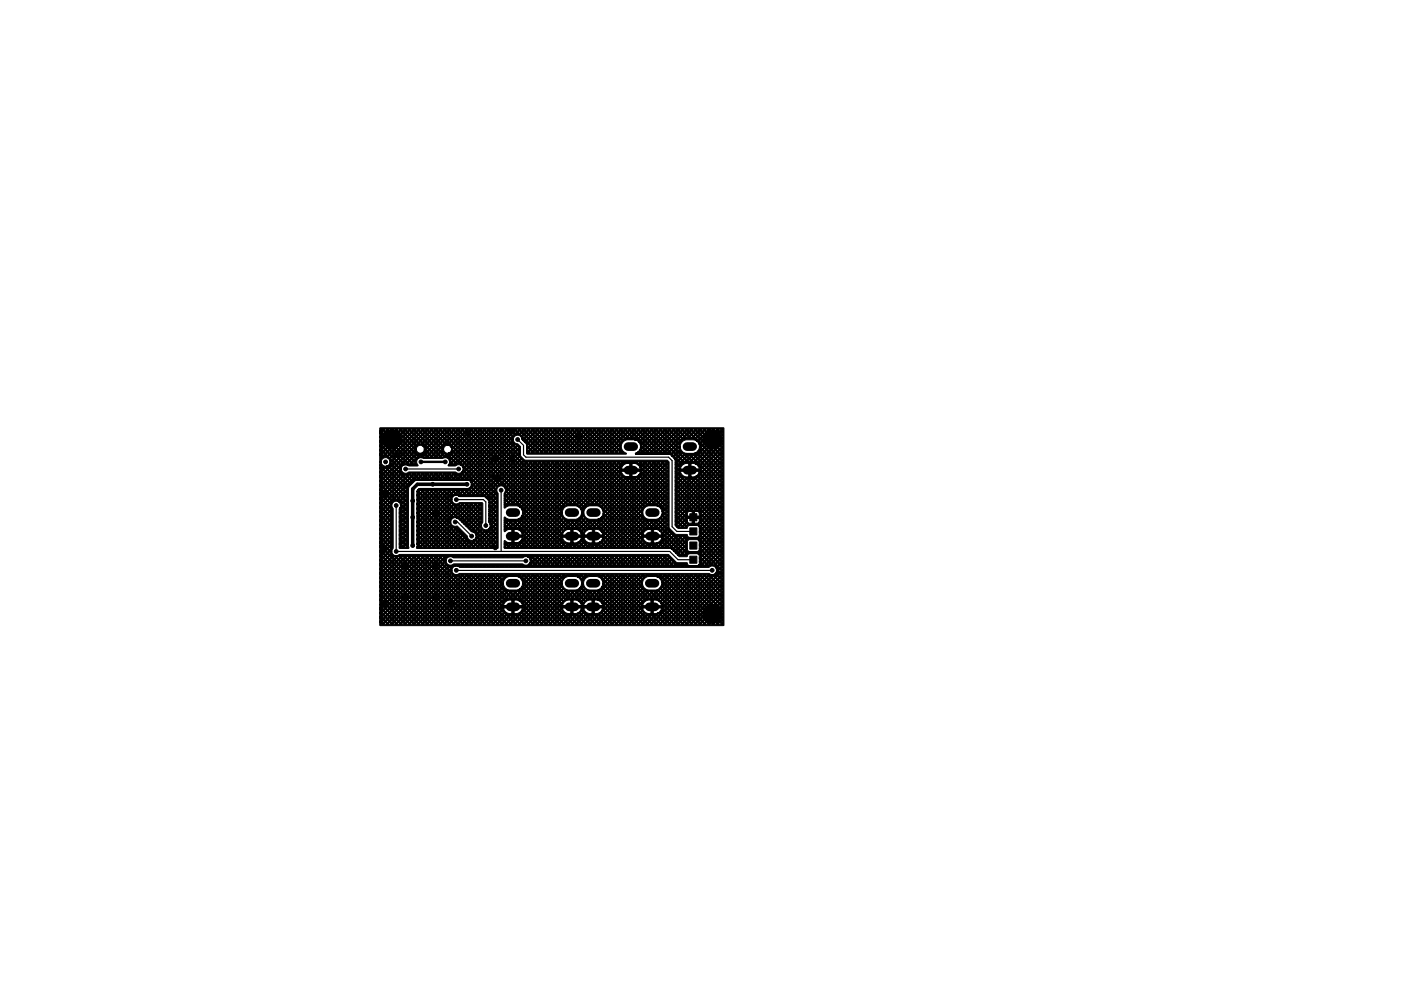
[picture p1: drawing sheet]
<svg xmlns="http://www.w3.org/2000/svg" width="297mm" height="210mm" viewBox="0 0 297 210" stroke-linecap="round" stroke-linejoin="round" font-family="sans-serif">
<g fill="#000" stroke="#000" stroke-width=".21">
<path d="M80.5 90.8h73l-.1 41.9h-72.8l-.1-.1v-.6h.3v.5l.3-.2h.3l.2 .2 .4-.2h.3l.2 .2 .4-.2h.4l.2 .2 .4-.2h.3l.2 .2 .4-.2h.3l.2 .2 .4-.2h.4l.2 .2 .4-.2h.3l.2 .2 .4-.2h.3l.2 .2 .4-.2h.4l.2 .2 .4-.2h.3l.2 .2 .4-.2h.3l.2 .2 .4-.2h.4l.2 .2 .4-.2h.3l.2 .2 .4-.2h.3l.2 .2 .4-.2h.4l.2 .2 .4-.2h.3l.2 .2 .4-.2h.3l.2 .2 .4-.2h.4l.2 .2 .4-.2h.3l.2 .2 .4-.2h.3l.2 .2 .4-.2h.4l.2 .2 .4-.2h.3l.2 .2 .4-.2h.3l.2 .2 .4-.2h.4l.2 .2 .4-.2h.3l.2 .2 .4-.2h.3l.2 .2 .4-.2h.4l.2 .2 .4-.2h.3l.2 .2 .4-.2h.3l.2 .2 .4-.2h.4l.2 .2 .4-.2h.3l.2 .2 .4-.2h.3l.2 .2 .4-.2h.4l.2 .2 .4-.2h.3l.2 .2 .4-.2h.3l.2 .2 .4-.2h.4l.2 .2 .4-.2h.3l.2 .2 .4-.2h.3l.2 .2 .4-.2h.4l.2 .2 .4-.2h.3l.2 .2 .4-.2h.4l.1 .2 .4-.2h.4l.2 .2 .4-.2h.3l.2 .2 .4-.2h.4l.1 .2 .4-.2h.4l.2 .2 .4-.2h.3l.2 .2 .4-.2h.4l.1 .2 .4-.2h.4l.2 .2 .4-.2h.3l.2 .2 .4-.2h.4l.1 .2 .4-.2h.4l.2 .2 .4-.2h.3l.2 .2 .4-.2h.4l.1 .2 .4-.2h.4l.2 .2 .4-.2h.3l.2 .2 .4-.2h.4l.1 .2 .4-.2h.4l.2 .2 .4-.2h.3l.2 .2 .4-.2h.4l.1 .2 .4-.2h.4l.2 .2 .4-.2h.3l.2 .2 .4-.2h.4l.1 .2 .4-.2h.4l.2 .2 .4-.2h.3l.2 .2 .4-.2h.4l.1 .2 .4-.2h.4l.2 .2 .4-.2h.3l.2 .2 .4-.2h.4l.1 .2 .4-.2h.4l.2 .2 .4-.2h.3l.2 .2 .4-.2h.4l.1 .2 .4-.2h.4l.2 .2 .4-.2h.3l.2 .2 .4-.2h.4l.1 .2 .4-.2h.4l.2 .2 .4-.2h.3l.2 .2 .8-.2 .3 .2 .2-.2-.3-.3-.2 .3h-.4l-.3-.3-.3 .3h-.3l-.3-.3-.3 .3h-.4l-.3-.3-.2 .3h-.4l-.3-.3-.3 .3h-.3l-.3-.3-.3 .3h-.4l-.3-.3-.2 .3h-.4l-.3-.3-.3 .3h-.3l-.3-.3-.3 .3h-.4l-.3-.3-.2 .3h-.4l-.3-.3-.3 .3h-.3l-.3-.3-.3 .3h-.4l-.3-.3-.2 .3h-.4l-.3-.3-.3 .3h-.3l-.3-.3-.3 .3h-.4l-.3-.3-.2 .3h-.4l-.3-.3-.3 .3h-.3l-.3-.3-.3 .3h-.4l-.3-.3-.2 .3h-.4l-.3-.3-.3 .3h-.3l-.3-.3-.3 .3h-.4l-.3-.3-.2 .3h-.4l-.3-.3-.3 .3h-.3l-.3-.3-.3 .3h-.4l-.3-.3-.2 .3h-.4l-.3-.3-.3 .3h-.3l-.3-.3-.3 .3h-.4l-.3-.3-.2 .3h-.4l-.3-.3-.3 .3h-.3l-.3-.3-.3 .3h-.4l-.3-.3-.2 .3h-.4l-.3-.3-.3 .3h-.3l-.3-.3-.3 .3h-.4l-.3-.3-.2 .3h-.4l-.3-.3-.3 .3h-.3l-.3-.3-.3 .3h-.4l-.3-.3-.2 .3h-.4l-.3-.3-.3 .3h-.3l-.3-.3-.3 .3h-.4l-.3-.3-.3 .3h-.3l-.3-.3-.3 .3h-.3l-.3-.3-.3 .3h-.4l-.3-.3-.3 .3h-.3l-.3-.3-.3 .3h-.3l-.3-.3-.3 .3h-.4l-.3-.3-.3 .3h-.3l-.3-.3-.3 .3h-.3l-.3-.3-.3 .3h-.4l-.3-.3-.3 .3h-.3l-.3-.3-.3 .3h-.3l-.3-.3-.3 .3h-.4l-.3-.3-.3 .3h-.3l-.3-.3-.3 .3h-.3l-.3-.3-.3 .3h-.4l-.3-.3-.3 .3h-.3l-.3-.3-.3 .3h-.3l-.3-.3-.3 .3h-.4l-.3-.3-.3 .3h-.3l-.3-.3-.3 .3h-.3l-.3-.3-.3 .3h-.4l-.3-.3-.3 .3h-.3l-.3-.3-.3 .3h-.3l-.3-.3-.3 .3h-.4l-.3-.3-.3 .3h-.3l-.3-.3-.3 .3h-.3l-.3-.3-.3 .3h-.4l-.3-.3-.3 .3h-.3l-.3-.3-.3 .3h-.3l-.3-.3-.3 .3h-.4l-.3-.3-.3 .3h-.3l-.3-.3-.3 .3h-.3l-.3-.3-.3 .3h-.4l-.3-.3-.3 .3h-.3l-.3-.3-.3 .3h-.3l-.3-.3-.3 .3h-.4l-.3-.3-.3 .3h-.3l-.3-.3-.3 .3h-.3l-.3-.3h-.3v-.2h.4l.3 .3 .3-.3h.4l.3 .3 .3-.3h.3l.3 .3 .3-.3h.3l.3 .3 .3-.3h.4l.3 .3 .3-.3h.3l.3 .3 .3-.3h.3l.3 .3 .3-.3h.4l.3 .3 .3-.3h.3l.3 .3 .3-.3h.3l.3 .3 .3-.3h.4l.3 .3 .3-.3h.3l.3 .3 .3-.3h.3l.3 .3 .3-.3h.4l.3 .3 .3-.3h.3l.3 .3 .3-.3h.3l.3 .3 .3-.3h.4l.3 .3 .3-.3h.3l.3 .3 .3-.3h.3l.3 .3 .3-.3h.4l.3 .3 .3-.3h.3l.3 .3 .3-.3h.3l.3 .3 .3-.3h.4l.3 .3 .3-.3h.3l.3 .3 .3-.3h.3l.3 .3 .3-.3h.4l.3 .3 .3-.3h.3l.3 .3 .3-.3h.3l.3 .3 .3-.3h.4l.3 .3 .3-.3h.3l.3 .3 .3-.3h.3l.3 .3 .3-.3h.4l.3 .3 .3-.3h.3l.3 .3 .3-.3h.3l.3 .3 .3-.3h.4l.3 .3 .3-.3h.3l.3 .3 .3-.3h.3l.3 .3 .3-.3h.4l.3 .3 .3-.3h.3l.3 .3 .3-.3h.4l.2 .3 .3-.3h.4l.3 .3 .3-.3h.3l.3 .3 .3-.3h.4l.2 .3 .3-.3h.4l.3 .3 .3-.3h.3l.3 .3 .3-.3h.4l.2 .3 .3-.3h.4l.3 .3 .3-.3h.3l.3 .3 .3-.3h.4l.2 .3 .3-.3h.4l.3 .3 .3-.3h.3l.3 .3 .3-.3h.4l.2 .3 .3-.3h.4l.3 .3 .3-.3h.3l.3 .3 .3-.3h.4l.2 .3 .3-.3h.4l.3 .3 .3-.3h.3l.3 .3 .3-.3h.4l.2 .3 .3-.3h.4l.3 .3 .3-.3h.3l.3 .3 .3-.3h.4l.2 .3 .3-.3h.4l.3 .3 .3-.3h.3l.3 .3 .3-.3h.4l.2 .3 .3-.3h.4l.3 .3 .3-.3h.3l.3 .3 .3-.3h.4l.2 .3 .3-.3h.4l.3 .3 .3-.3h.3l.3 .3 .3-.3h.4l.2 .3 .3-.3h.4l.3 .3 .3-.3h.3l.3 .3 .3-.3h.4l.2 .3 .3-.3h.4l.3 .3 .3-.3h.3l.3 .3 .2-.2h.5l.2 .2 .3-.3h-1h1.4l.3 .3 .3-.3h.3l.3 .3 .1-.1-.1-.5-.3 .3h-.3l-.3-.3-.3 .3h-1.4l-.3-.1-.5 .1-.3-.3-.3 .3h-.4l-.3-.3-.2 .3h-.4l-.3-.3-.3 .3h-.3l-.3-.3-.3 .3h-.4l-.3-.3-.2 .3h-.4l-.3-.3-.3 .3h-.3l-.3-.3-.3 .3h-.4l-.3-.3-.2 .3h-.4l-.3-.3-.3 .3h-.3l-.3-.3-.3 .3h-.4l-.3-.3-.2 .3h-.4l-.3-.3-.3 .3h-.3l-.3-.3-.3 .3h-.4l-.3-.3-.2 .3h-.4l-.3-.3-.3 .3h-.3l-.3-.3-.3 .3h-.4l-.3-.3-.2 .3h-.4l-.3-.3-.3 .3h-.3l-.3-.3-.3 .3h-.4l-.3-.3-.2 .3h-.4l-.3-.3-.3 .3h-.3l-.3-.3-.3 .3h-.4l-.3-.3-.2 .3h-.4l-.3-.3-.3 .3h-.3l-.3-.3-.3 .3h-.4l-.3-.3-.2 .3h-.4l-.3-.3-.3 .3h-.3l-.3-.3-.3 .3h-.4l-.3-.3-.2 .3h-.4l-.3-.3-.3 .3h-.3l-.3-.3-.3 .3h-.4l-.3-.3-.2 .3h-.4l-.3-.3-.3 .3h-.3l-.3-.3-.3 .3h-.4l-.3-.3-.2 .3h-.4l-.3-.3-.3 .3h-.3l-.3-.3-.3 .3h-.4l-.3-.3-.3 .3h-.3l-.3-.3-.3 .3h-.3l-.3-.3-.3 .3h-.4l-.3-.3-.3 .3h-.3l-.3-.3-.3 .3h-.3l-.3-.3-.3 .3h-.4l-.3-.3-.3 .3h-.3l-.3-.3-.3 .3h-.3l-.3-.3-.3 .3h-.4l-.3-.3-.3 .3h-.3l-.3-.3-.3 .3h-.3l-.3-.3-.3 .3h-.4l-.3-.3-.3 .3h-.3l-.3-.3-.3 .3h-.3l-.3-.3-.3 .3h-.4l-.3-.3-.3 .3h-.3l-.3-.3-.3 .3h-.3l-.3-.3-.3 .3h-.4l-.3-.3-.3 .3h-.3l-.3-.3-.3 .3h-.3l-.3-.3-.3 .3h-.4l-.3-.3-.3 .3h-.3l-.3-.3-.3 .3h-.3l-.3-.3-.3 .3h-.4l-.3-.3-.3 .3h-.3l-.3-.3-.3 .3h-.3l-.3-.3-.3 .3h-.4l-.3-.3-.3 .3h-.3l-.3-.3-.3 .3h-.3l-.3-.3-.3 .3h-.4l-.3-.3-.3 .3h-.3l-.3-.3-.3 .3h-.3l-.3-.3-.3 .3h-.4l-.3-.3-.3 .3h-.3l-.3-.3-.3 .3h-.3l-.3-.3-.3 .3h-.4l-.3-.3-.3 .3h-.4v-.7h.3v.5l.3-.3h.3l.3 .3 .3-.3h.3l.3 .3 .3-.3h.4l.3 .3 .3-.3h.3l.3 .3 .3-.3h.3l.3 .3 .3-.3h.4l.3 .3 .3-.3h.3l.3 .3 .3-.3h.3l.3 .3 .3-.3h.4l.3 .3 .3-.3h.3l.3 .3 .3-.3h.3l.3 .3 .3-.3h.4l.3 .3 .3-.3h.3l.3 .3 .3-.3h.3l.3 .3 .3-.3h.4l.3 .3 .3-.3h.3l.3 .3 .3-.3h.3l.3 .3 .3-.3h.4l.3 .3 .3-.3h.3l.3 .3 .3-.3h.3l.3 .3 .3-.3h.4l.3 .3 .3-.3h.3l.3 .3 .3-.3h.3l.3 .3 .3-.3h.4l.3 .3 .3-.3h.3l.3 .3 .3-.3h.3l.3 .3 .3-.3h.4l.3 .3 .3-.3h.3l.3 .3 .3-.3h.3l.3 .3 .3-.3h.4l.3 .3 .3-.3h.3l.3 .3 .3-.3h.3l.3 .3 .3-.3h.4l.3 .3 .3-.3h.3l.3 .3 .3-.3h.3l.3 .3 .3-.3h.4l.3 .3 .3-.3h.3l.3 .3 .3-.3h.3l.3 .3 .3-.3h.4l.3 .3 .3-.3h.3l.3 .3 .3-.3h.4l.2 .3 .3-.3h.4l.3 .3 .3-.3h.3l.3 .3 .3-.3h.4l.2 .3 .3-.3h.4l.3 .3 .3-.3h.3l.3 .3 .3-.3h.4l.2 .3 .3-.3h.4l.3 .3 .3-.3h.3l.3 .3 .3-.3h.4l.2 .3 .3-.3h.4l.3 .3 .3-.3h.3l.3 .3 .3-.3h.4l.2 .3 .3-.3h.4l.3 .3 .3-.3h.3l.3 .3 .3-.3h.4l.2 .3 .3-.3h.4l.3 .3 .3-.3h.3l.3 .3 .3-.3h.4l.2 .3 .3-.3h.4l.3 .3 .3-.3h.3l.3 .3 .3-.3h.4l.2 .3 .3-.3h.4l.3 .3 .3-.3h.3l.3 .3 .3-.3h.4l.2 .3 .3-.3h.4l.3 .3 .3-.3h.3l.3 .3 .3-.3h.4l.2 .3 .3-.3h.4l.3 .3 .3-.3h.3l.3 .3 .3-.3h.4l.2 .3 .3-.3h.4l.3 .3 .3-.3h.3l.3 .3 .3-.3h.4l.2 .3 .1-.1-.1-.2h2.6l.2 .3 .3-.3-.3-.2-.2 .2h-2.6l-.1-.1-.5 .1-.3-.2-.3 .2h-.3l-.3-.2-.3 .2h-.4l-.3-.2-.2 .2h-.4l-.3-.2-.3 .2h-.3l-.3-.2-.3 .2h-.4l-.3-.2-.2 .2h-.4l-.3-.2-.3 .2h-.3l-.3-.2-.3 .2h-.4l-.3-.2-.2 .2h-.4l-.3-.2-.3 .2h-.3l-.3-.2-.3 .2h-.4l-.3-.2-.2 .2h-.4l-.3-.2-.3 .2h-.3l-.3-.2-.3 .2h-.4l-.3-.2-.2 .2h-.4l-.3-.2-.3 .2h-.3l-.3-.2-.3 .2h-.4l-.3-.2-.2 .2h-.4l-.3-.2-.3 .2h-.3l-.3-.2-.3 .2h-.4l-.3-.2-.2 .2h-.4l-.3-.2-.3 .2h-.3l-.3-.2-.3 .2h-.4l-.3-.2-.2 .2h-.4l-.3-.2-.3 .2h-.3l-.3-.2-.3 .2h-.4l-.3-.2-.2 .2h-.4l-.3-.2-.3 .2h-.3l-.3-.2-.3 .2h-.4l-.3-.2-.2 .2h-.4l-.3-.2-.3 .2h-.3l-.3-.2-.3 .2h-.4l-.3-.2-.2 .2h-.4l-.3-.2-.3 .2h-.3l-.3-.2-.3 .2h-.4l-.3-.2-.3 .2h-.3l-.3-.2-.3 .2h-.3l-.3-.2-.3 .2h-.4l-.3-.2-.3 .2h-.3l-.3-.2-.3 .2h-.3l-.3-.2-.3 .2h-.4l-.3-.2-.3 .2h-.3l-.3-.2-.3 .2h-.3l-.3-.2-.3 .2h-.4l-.3-.2-.3 .2h-.3l-.3-.2-.3 .2h-.3l-.3-.2-.3 .2h-.4l-.3-.2-.3 .2h-.3l-.3-.2-.3 .2h-.3l-.3-.2-.3 .2h-.4l-.3-.2-.3 .2h-.3l-.3-.2-.3 .2h-.3l-.3-.2-.3 .2h-.4l-.3-.2-.3 .2h-.3l-.3-.2-.3 .2h-.3l-.3-.2-.3 .2h-.4l-.3-.2-.3 .2h-.3l-.3-.2-.3 .2h-.3l-.3-.2-.3 .2h-.4l-.3-.2-.3 .2h-.3l-.3-.2-.3 .2h-.3l-.3-.2-.3 .2h-.4l-.3-.2-.3 .2h-.3l-.3-.2-.3 .2h-.3l-.3-.2-.3 .2h-.4l-.3-.2-.3 .2h-.3l-.3-.2-.3 .2h-.3l-.3-.2-.3 .2h-.4l-.3-.2-.3 .2h-.3l-.3-.2-.3 .2h-.3l-.3-.2-.3 .2h-.4l-.3-.2-.3 .2h-.3l-.3-.2-.3 .2h-.3l-.3-.2h-.3v-.2h.4l.3 .3 .3-.3h.4l.3 .3 .3-.3h.3l.3 .3 .3-.3h.3l.3 .3 .3-.3h.4l.3 .3 .3-.3h.3l.3 .3 .3-.3h.3l.3 .3 .3-.3h.4l.3 .3 .3-.3h.3l.3 .3 .3-.3h.3l.3 .3 .3-.3h.4l.3 .3 .3-.3h.3l.3 .3 .3-.3h.3l.3 .3 .3-.3h.4l.3 .3 .3-.3h.3l.3 .3 .3-.3h.3l.3 .3 .3-.3h.4l.3 .3 .3-.3h.3l.3 .3 .3-.3h.3l.3 .3 .3-.3h.4l.3 .3 .3-.3h.3l.3 .3 .3-.3h.3l.3 .3 .3-.3h.4l.3 .3 .3-.3h.3l.3 .3 .3-.3h.3l.3 .3 .3-.3h.4l.3 .3 .3-.3h.3l.3 .3 .3-.3h.3l.3 .3 .3-.3h.4l.3 .3 .3-.3h.3l.3 .3 .3-.3h.3l.3 .3 .3-.3h.4l.3 .3 .3-.3h.3l.3 .3 .3-.3h.3l.3 .3 .3-.3h.4l.3 .3 .3-.3h.3l.3 .3 .3-.3h.3l.3 .3 .3-.3h.4l.3 .3 .3-.3h.3l.3 .3 .3-.3h.4l.2 .3 .3-.3h.4l.3 .3 .3-.3h.3l.3 .3 .3-.3h.4l.2 .3 .3-.3h.4l.3 .3 .3-.3h.3l.3 .3 .3-.3h.4l.2 .3 .3-.3h.4l.3 .3 .3-.3h.3l.3 .3 .3-.3h.4l.2 .3 .3-.3h.4l.3 .3 .3-.3h.3l.3 .3 .3-.3h.4l.2 .3 .3-.3h.4l.3 .3 .3-.3h.3l.3 .3 .3-.3h.4l.2 .3 .3-.3h.4l.3 .3 .3-.3h.3l.3 .3 .3-.3h.4l.2 .3 .3-.3h.4l.3 .3 .3-.3h.3l.3 .3 .3-.3h.4l.2 .3 .3-.3h.4l.3 .3 .3-.3h.3l.3 .3 .3-.3h.4l.2 .3 .3-.3h.4l.3 .3 .3-.3h.3l.3 .3 .3-.3h.4l.2 .3 .3-.3h.4l.3 .3 .3-.3h.3l.3 .3 .3-.3h.4l.2 .3 .3-.3h.4l.3 .3 .3-.3h.3l.3 .3 .3-.3h.4l.2 .3 .3-.3h.4l.3 .3 .1-.3h3.3l.3 .3 .1-.1-.1-.5-.3 .3h-3.3l-.1-.2h3.2l.3-.3-.2-.3-.1 .6-3.2-.1-.3 .3h-.4l-.3-.3-.2 .3h-.4l-.3-.3-.3 .3h-.3l-.3-.3-.3 .3h-.4l-.3-.3-.2 .3h-.4l-.3-.3-.3 .3h-.3l-.3-.3-.3 .3h-.4l-.3-.3-.2 .3h-.4l-.3-.3-.3 .3h-.3l-.3-.3-.3 .3h-.4l-.3-.3-.2 .3h-.4l-.3-.3-.3 .3h-.3l-.3-.3-.3 .3h-.4l-.3-.3-.2 .3h-.4l-.3-.3-.3 .3h-.3l-.3-.3-.3 .3h-.4l-.3-.3-.2 .3h-.4l-.3-.3-.3 .3h-.3l-.3-.3-.3 .3h-.4l-.3-.3-.2 .3h-.4l-.3-.3-.3 .3h-.3l-.3-.3-.3 .3h-.4l-.3-.3-.2 .3h-.4l-.3-.3-.3 .3h-.3l-.3-.3-.3 .3h-.4l-.3-.3-.2 .3h-.4l-.3-.3-.3 .3h-.3l-.3-.3-.3 .3h-.4l-.3-.3-.2 .3h-.4l-.3-.3-.3 .3h-.3l-.3-.3-.3 .3h-.4l-.3-.3-.2 .3h-.4l-.3-.3-.3 .3h-.3l-.3-.3-.3 .3h-.4l-.3-.3-.2 .3h-.4l-.3-.3-.3 .3h-.3l-.3-.3-.3 .3h-.4l-.3-.3-.3 .3h-.3l-.3-.3-.3 .3h-.3l-.3-.3-.3 .3h-.4l-.3-.3-.3 .3h-.3l-.3-.3-.3 .3h-.3l-.3-.3-.3 .3h-.4l-.3-.3-.3 .3h-.3l-.3-.3-.3 .3h-.3l-.3-.3-.3 .3h-.4l-.3-.3-.3 .3h-.3l-.3-.3-.3 .3h-.3l-.3-.3-.3 .3h-.4l-.3-.3-.3 .3h-.3l-.3-.3-.3 .3h-.3l-.3-.3-.3 .3h-.4l-.3-.3-.3 .3h-.3l-.3-.3-.3 .3h-.3l-.3-.3-.3 .3h-.4l-.3-.3-.3 .3h-.3l-.3-.3-.3 .3h-.3l-.3-.3-.3 .3h-.4l-.3-.3-.3 .3h-.3l-.3-.3-.3 .3h-.3l-.3-.3-.3 .3h-.4l-.3-.3-.3 .3h-.3l-.3-.3-.3 .3h-.3l-.3-.3-.3 .3h-.4l-.3-.3-.3 .3h-.3l-.3-.3-.3 .3h-.3l-.3-.3-.3 .3h-.4l-.3-.3-.3 .3h-.3l-.3-.3-.3 .3h-.3l-.3-.3-.3 .3h-.4l-.3-.3-.3 .3h-.3l-.3-.3-.3 .3h-.3l-.3-.3-.3 .3h-.4l-.3-.3-.3 .3h-.4v-.7h.3v.5l.3-.3h.3l.3 .3 .3-.3h.3l.3 .3 .3-.3h.4l.3 .3 .3-.3h.3l.3 .3 .3-.3h.3l.3 .3 .3-.3h.4l.3 .3 .3-.3h.3l.3 .3 .3-.3h.3l.3 .3 .3-.3h.4l.3 .3 .3-.3h.3l.3 .3 .3-.3h.3l.3 .3 .3-.3h.4l.3 .3 .3-.3h.3l.3 .3 .3-.3h.3l.3 .3 .3-.3h.4l.3 .3 .3-.3h.3l.3 .3 .3-.3h.3l.3 .3 .3-.3h.4l.3 .3 .3-.3h.3l.3 .3 .3-.3h.3l.3 .3 .3-.3h.4l.3 .3 .3-.3h.3l.3 .3 .3-.3h.3l.3 .3 .3-.3h.4l.3 .3 .3-.3h.3l.3 .3 .3-.3h.3l.3 .3 .3-.3h.4l.3 .3 .3-.3h.3l.3 .3 .3-.3h.3l.3 .3 .3-.2h.4l.3 .2 .2-.2h.5l.2 .2 .3-.3h.3l.3 .3 .3-.3h.4l.3 .3 .3-.3h.3l.3 .3 .3-.3h.3l.3 .3 .3-.3h.4l.3 .3 .3-.3h.3l.3 .3 .3-.3h.3l.3 .3 .3-.3h.4l.3 .3 .3-.3h.3l.3 .3 .3-.3h.4l.2 .3 .3-.3h.4l.3 .3 .2-.2h.5l.2 .2 .2-.2h.5l.2 .2 .3-.3h-.9h1.3l.3 .3 .3-.3h.3l.3 .3 .3-.3h.4l.2 .3 .3-.2h.4l.3 .2 .2-.2h.5l.2 .2 .3-.3h.4l.2 .3 .3-.3h.4l.3 .3 .3-.3h.3l.3 .3 .3-.3h.4l.2 .3 .3-.3h.4l.3 .3 .3-.3h.3l.3 .3 .3-.3h.4l.2 .3 .3-.3h.4l.3 .3 .3-.3h.3l.3 .3 .3-.3h.4l.2 .3 .3-.3h.4l.3 .3 .2-.3h.4l.3 .3 .2-.2-.8-.1h1.3l.2 .3 .3-.2-.5-.1h.9l.3 .3 .3-.3h.3l.3 .3 .3-.3h.4l.2 .3 .3-.3h.4l.3 .3 .3-.3h.3l.3 .3 .3-.3h.4l.2 .3 .3-.3h.4l.3 .3 .3-.3h.3l.3 .3 .3-.3h.4l.2 .3 .3-.3h.4l.3 .3 .3-.3h.3l.3 .3 .3-.3-.3-.3-.3 .3h-.3l-.3-.3-.3 .3h-.4l-.3-.3-.2 .3h-.4l-.3-.3-.3 .3h-.3l-.3-.3-.3 .3h-.4l-.3-.3-.2 .3h-.4l-.3-.3-.3 .3h-.3l-.3-.3-.3 .3h-.4l-.3-.3-.2 .3h-.4l-.3-.3-.3 .3h-.3l-.2-.2-.4 .2h-2.2l-.4-.2-.2 .2h-.4l-.3-.3-.2 .3h-.4l-.3-.3-.3 .3h-.3l-.3-.3-.3 .3h-.4l-.3-.3-.2 .3h-.4l-.3-.3-.3 .3h-.3l-.3-.3-.3 .3h-.4l-.3-.3-.2 .3h-.4l-.3-.3-.3 .3h-.3l-.3-.3-.3 .3h-.4l-.3-.3-.2 .3-.8 .1h-.6l-.1-.2-.2 .2-1-.2-.5 .1-.3-.3-.3 .3h-.3l-.3-.2-.3 .2-1.5 .1h-.8l-.4-.2-.1 .1h-.4l-.3-.3-.2 .3h-.4l-.3-.3-.3 .3h-.3l-.3-.3-.3 .3h-.4l-.3-.3-.3 .3h-.3l-.3-.3-.3 .3h-.3l-.3-.3-.3 .3h-.4l-.3-.3-.3 .3h-.3l-.3-.3-.3 .3h-.3l-.3-.3-.3 .3h-.4l-.3-.3-.3 .3-1.3 .1-.2-.2-.3 .2-1.3-.1-.3-.3-.3 .3h-.3l-.3-.3-.3 .3h-.4l-.3-.3-.3 .3h-.3l-.3-.3-.3 .3h-.3l-.3-.3-.3 .3h-.4l-.3-.3-.3 .3h-.3l-.3-.3-.3 .3h-.3l-.3-.3-.3 .3h-.4l-.3-.3-.3 .3h-.3l-.3-.3-.3 .3h-.3l-.3-.3-.3 .3h-.4l-.3-.3-.3 .3h-.3l-.3-.3-.3 .3h-.3l-.3-.3-.3 .3h-.4l-.3-.3-.3 .3h-.3l-.3-.3-.3 .3h-.3l-.3-.3-.3 .3h-.4l-.3-.3-.3 .3h-.3l-.3-.3-.3 .3h-.3l-.3-.3-.3 .3h-.4l-.3-.3-.3 .3h-.3l-.3-.3-.3 .3h-.3l-.3-.3-.3 .3h-.4l-.3-.3-.3 .3h-.3l-.3-.3-.3 .3h-.3l-.3-.3-.3 .3h-.4l-.3-.3-.3 .3h-.3l-.3-.3-.3 .3-.9-.2v-.3h.4l.3 .3 .3-.3h.4l.3 .3 .3-.3h.3l.3 .3 .3-.3h.3l.3 .3 .3-.3h.4l.3 .3 .3-.3h.3l.3 .3 .3-.3h.3l.3 .3 .3-.3h.4l.3 .3 .3-.3h.3l.3 .3 .3-.3h.3l.3 .3 .3-.3h.4l.3 .3 .3-.3h.3l.3 .3 .3-.3h.3l.3 .3 .3-.3h.4l.3 .3 .3-.3h.3l.3 .3 .3-.3h.3l.3 .3 .3-.3h.4l.3 .3 .3-.3h.3l.3 .3 .3-.3h.3l.3 .3 .3-.3h.4l.3 .3 .3-.3h.3l.3 .3 .3-.3h.3l.3 .3 .3-.3h.4l.3 .3 .3-.3h.3l.3 .3 .3-.3h.3l.3 .3 .3-.3h.4l.3 .3 .3-.3h.3l.3 .3 .3-.3h.3l.3 .3 .3-.3-.3-.2-.3 .2h-.3l-.3-.2-.3 .2h-.3l-.3-.2-.3 .2h-.4l-.3-.2-.3 .2h-.3l-.3-.2-.3 .2h-.3l-.3-.2-.3 .2h-.4l-.3-.2-.3 .2h-.3l-.3-.2-.3 .2h-.3l-.3-.2-.3 .2h-.4l-.3-.2-.3 .2h-.3l-.3-.2-.3 .2h-.3l-.3-.2-.3 .2h-.4l-.3-.2-.3 .2h-.3l-.3-.2-.3 .2h-.3l-.3-.2-.3 .2h-.4l-.3-.2-.3 .2h-.3l-.3-.2-.3 .2h-.3l-.3-.2-.3 .2h-.4l-.3-.2-.3 .2h-.3l-.3-.2-.3 .2h-.3l-.3-.2-.3 .2h-.4l-.3-.2-.3 .2h-.3l-.3-.2-.3 .2h-.3l-.3-.2-.3 .2h-.4l-.3-.2-.3 .2h-.3l-.3-.2-.3 .2h-.3l-.3-.2-.3 .2h-.4l-.3-.2-.3 .2h-.4v-.7h.3v.5l.3-.2h.3l.3 .3 .3-.3h.3l.3 .3 .3-.3h.4l.3 .3 .3-.3h.3l.3 .3 .3-.3h.3l.3 .3 .3-.3h.4l.3 .3 .3-.3h.3l.3 .3 .3-.3h.3l.3 .3 .3-.3h.4l.3 .3 .3-.3h.3l.3 .3 .3-.3h.3l.3 .3 .3-.3h.4l.3 .3 .3-.3h.3l.3 .3 .3-.3h.3l.3 .3 .3-.3h.4l.3 .3 .3-.3h.3l.3 .3 .3-.3h.3l.3 .3 .3-.3h.4l.3 .3 .3-.3h.3l.3 .3 .3-.3h.3l.3 .3 .3-.3h.4l.3 .3 .3-.3h.3l.3 .3 .3-.3h.3l.3 .3 .3-.3h.4l.3 .3 .3-.3h.3l.3 .3 .3-.3h.3l.3 .3 .3-.3h.4l.3 .3 .3-.3-.3-.3-.3 .3h-.4l-.3-.3-.3 .3h-.3l-.3-.3-.3 .3h-.3l-.3-.3-.3 .3h-.4l-.3-.3-.3 .3h-.3l-.3-.3-.3 .3h-.3l-.3-.3-.3 .3h-.4l-.3-.3-.3 .3h-.3l-.3-.3-.3 .3h-.3l-.3-.3-.3 .3h-.4l-.3-.3-.3 .3h-.3l-.3-.3-.3 .3h-.3l-.3-.3-.3 .3h-.4l-.3-.3-.3 .3h-.3l-.3-.3-.3 .3h-.3l-.3-.3-.3 .3h-.4l-.3-.3-.3 .3h-.3l-.3-.3-.3 .3h-.3l-.3-.3-.3 .3h-.4l-.3-.3-.3 .3h-.3l-.3-.3-.3 .3h-.3l-.3-.3-.3 .3h-.4l-.3-.3-.3 .3h-.3l-.3-.3-.3 .3h-.3l-.3-.3-.3 .3h-.4l-.3-.3-.3 .3h-.3l-.3-.3-.3 .3h-.3l-.3-.3h-.3v-.2h.4l.3 .3 .3-.3h.4l.3 .3 .3-.3h.3l.3 .3 .3-.3h.3l.3 .3 .3-.3h.4l.3 .3 .3-.3h.3l.3 .3 .3-.3h.3l.3 .3 .3-.3h.4l.3 .3 .3-.3h.3l.3 .3 .3-.3h.3l.3 .3 .3-.3h.4l.3 .3 .3-.3h.3l.3 .3 .3-.3h.3l.3 .3 .3-.3h.4l.3 .3 .3-.3h.3l.3 .3 .3-.3h.3l.3 .3 .3-.3h.4l.3 .3 .3-.3h.3l.3 .3 .3-.3h.3l.3 .3 .3-.3h.4l.3 .3 .3-.3h.3l.3 .3 .3-.3h.3l.3 .3 .3-.3h.4l.3 .3 .3-.3h.3l.3 .3 .3-.3h.3l.3 .3 .3-.3h.4l.3 .3 .3-.3h.3l.3 .3 .3-.3h.3l.3 .3 .1-.3 .3 .1a1.43 1.43 0 0 0 1.3 1.1h1.5l.5-.3h.7l.3 .3 .3-.3h.3l.3 .3 .3-.3h.4l.3 .3 .3-.3h.3l.3 .3 .3-.3h.3l.3 .3 .3-.3h.4l.3 .3 .3-.3h.3l.3 .3 .3-.3h.4l.2 .3 .3-.3h.4l.3 .3 .3-.3h.3l.3 .3 .1-.1-.3-.3-.4 .1-.3-.2-.3 .2h-.4l-.3-.2-.2 .2h-.4l-.3-.2-.3 .2h-.3l-.3-.2-.3 .2h-.4l-.3-.2-.3 .2h-.3l-.3-.2-.3 .2h-.3l-.3-.2-.3 .2h-.4l-.3-.2-.3 .2h-.3l-.3-.2-.3 .2h-.7h.1a.77 .77 0 0 1 1.4-.1l.3-.3h.3l.3 .3 .3-.3h.3l.3 .3 .3-.3h.4l.3 .3 .3-.3h.3l.3 .3 .3-.3h.3l.3 .3 .3-.3h.4l.3 .3 .3-.3h.3l.3 .3 .3-.3h.4l.2 .3 .2-.2-.2-.4-.2 .3h-.4l-.3-.3-.3 .3h-.3l-.3-.3-.3 .3h-.4l-.3-.3-.3 .3h-.3l-.3-.3-.3 .3h-.3l-.3-.3-.3 .3h-.4l-.3-.3-.3 .3h-.3l-.3-.3-.3 .3h-.3l-.3-.3-.3 .3h-.7l.2-.5h-1.8v1.2h-.5v-1.2l-2-.1 4.5-.1 .1 .5 .3-.3h.3l.3 .3 .3-.3h.4l.3 .3 .3-.3h.3l.3 .3 .3-.3h.3l.3 .3 .3-.3h.4l.3 .3 .3-.3h.3l.3 .3 .3-.3h.4l.2 .3 .3-.3h.4l.3 .3 .2-.3h.5a1.42 1.42 0 0 0 1.3 1.2l2.4-.2 .2 .2 .3-.3h.4l.3 .3-.3-.3h-.4l-.2-.2-.3 .3h-.5l.6-.5h.3l.3 .3-.1-.5-.5 .2 .2-.5h.5a1.42 1.42 0 0 0 1.3 1.2h1.5l1-.3 .3 .3 .3-.3h.4l.2 .3 .3-.3h.4l.3 .3 .3-.3h.3l.3 .3 .3-.3h.4l.2 .3 .3-.3h.4l.3 .3 .3-.3h.3l.3 .3 .3-.3h.4l.2 .3 .3-.3h.4l.3 .3 .3-.3h.3l.3 .3 .2-.2-.3-.3-.2 .2h-.3l-.3-.2-.3 .2h-.4l-.3-.2-.2 .2h-.4l-.3-.2-.3 .2h-.3l-.3-.2-.3 .2h-.4l-.3-.2-.2 .2h-.4l-.3-.2-.3 .2h-.3l-.3-.2-.3 .2h-.4l-.3-.2-.2 .2h-.4l-.3-.2-.3 .2h-.5l.5-.4h.5l.3 .3 .3-.3h.3l.3 .3 .3-.3h.4l.2 .3 .3-.3h.4l.3 .3 .3-.3h.3l.3 .3 .3-.3h.4l.2 .3 .3-.3h.4l.3 .3 .3-.3h.3l.3 .3 .3-.3h.4l.2 .3 .3-.3-.3-.3-.2 .3h-.4l-.3-.3-.3 .3h-.3l-.3-.3-.3 .3h-.4l-.3-.3-.2 .3h-.4l-.3-.3-.3 .3h-.3l-.3-.3-.3 .3h-.4l-.3-.3-.2 .3h-.4l-.3-.3-.3 .3h-.3l-.3-.3-.3 .3h-.5l.2-.5h-1.8v1.2h-.5v-1.2h-4v1.2h-.5v-1.2h-2.2l-.2-.3-.3 .3h-.4l-.3-.3-.2 .3h-.4l-.3-.3-.3 .3h-.3l-.3-.3-.3 .3h-.4l-.3-.3-.3 .3h-.3l-.3-.3-.3 .3h-.3l-.3-.3-.3 .3h-.4l-.3-.3-.3 .3h-.3l-.3-.3-.1 .1h-4.5l-.1-.1-.3 .3h-.3l-.3-.3-.3 .3h-.3l-.3-.3-.3 .3h-.4l-.3-.3-.3 .3h-.3l-.3-.3-.3 .3h-.3l-.3-.3-.3 .3h-.4l-.3-.3-.3 .3h-.3l-.3-.3-.3 .3h-.3l-.3-.3-.3 .3h-.4l-.3-.3-.3 .3h-.3l-.3-.3-.3 .3h-.3l-.3-.3-.3 .3h-.4l-.3-.3-.3 .3h-.3l-.3-.3-.3 .3h-.3l-.3-.3-.3 .3h-.4l-.3-.3-.3 .3h-.3l-.3-.3-.3 .3h-.3l-.3-.3-.3 .3h-.4l-.3-.3-.3 .3h-.3l-.3-.3-.3 .3h-.3l-.3-.3-.3 .3h-.4l-.3-.3-.3 .3h-.3l-.3-.3-.3 .3h-.3l-.3-.3-.3 .3h-.4l-.3-.3-.3 .3h-.3l-.3-.3-.3 .3h-.3l-.3-.3-.3 .3h-.4l-.3-.3-.3 .3h-.4v-.7h.3v.5l.2-.2h.5l.2 .2 .3-.3h.3l.3 .3 .3-.3h.4l.3 .3 .3-.3h.3l.3 .3 .3-.3h.3l.3 .3 .3-.3h.4l.3 .3 .3-.3h.3l.3 .3 .3-.3h.3l.3 .3 .3-.3h.4l.3 .3 .3-.3h.3l.3 .3 .3-.3h.3l.3 .3 .3-.3h.4l.3 .3 .3-.3h.3l.3 .3 .3-.3h.3l.3 .3 .3-.3h.4l.3 .3 .3-.3h.3l.3 .3 .3-.3h.3l.3 .3 .3-.3h.4l.3 .3 .3-.3h.3l.3 .3 .3-.3h.3l.3 .3 .3-.3h.4l.3 .3 .3-.3h.3l.3 .3 .3-.3h.3l.3 .3 .3-.3h.4l.3 .3 .3-.3h.3l.3 .3 .3-.3h.3l.3 .3 .3-.3h.4l.3 .3 .3-.3h5l.3 .3 .3-.3h.3l.3 .3 .3-.3h.3l.3 .3 .3-.3h.4l.3 .3 .3-.3h.3l.3 .3 .3-.3h.3l.3 .3 .3-.3h.4l.3 .3 .3-.3h.3l.3 .3 .3-.3h.4l.2 .3 .1-.1 8.8 .1 .1 .4 .2-.2h.4l.2 .3 .3-.3h.4l.3 .3 .3-.3h.3l.3 .3 .3-.3h.4l.2 .3 .3-.3h.4l.3 .3 .3-.3h.3l.3 .3 .3-.3h.4l.2 .3 .3-.3h.4l.3 .3 .2-.3 .7 .1a1.43 1.43 0 0 0 1.3 1.1l2.3-.1 .1 .1 .3-.3h.4l.3 .3 .3-.3h.3l.3 .3 .3-.3h.4l.2 .3 .3-.3h.4l.3 .3 .3-.3h.3l.3 .3 .3-.3h.4l.2 .3 .3-.3h.4l.3 .3 .3-.3h.3l.3 .3 .3-.3h.4l.2 .3 .3-.3h.4l.2 .3 .1-.3h3.4l.3 .3 .1-.1-.1-.4-.3 .2h-3.4v-.2l-.3 .2h-.4l-.3-.2-.2 .2h-.4l-.3-.2-.3 .2h-.3l-.3-.2-.3 .2h-.4l-.3-.2-.2 .2h-.4l-.3-.2-.3 .2h-.3l-.3-.2-.3 .2h-.4l-.3-.2-.2 .2h-.4l-.3-.2-.3 .2h-.3l-.3-.2-.3 .2-.5-.1-.3 .3h-.6l.7-.5 .5 .2 .3-.3h.4l.2 .3 .3-.3h.4l.3 .3 .3-.3h.3l.3 .3 .3-.3h.4l.2 .3 .3-.3h.4l.3 .3 .3-.3h.3l.3 .3 .3-.3h.4l.2 .3 .3-.3h.4l.3 .3 .3-.3h.3l.3 .3 .2-.4h3.3l.2 .4 .3-.3-.3-.3-.2 .2h-3.3l-.2-.2-.3 .3h-.3l-.3-.3-.3 .3h-.4l-.3-.3-.2 .3h-.4l-.3-.3-.3 .3h-.3l-.3-.3-.3 .3h-.4l-.3-.3-.2 .3h-.4l-.3-.3-.3 .3h-.3l-.3-.3-.3 .3h-.4l-.3-.3-.2 .3h-.4l-.3-.3-.2 .4h-.3l.3-.6h.4l.3 .3 .3-.3h.3l.3 .3 .3-.3h.4l.2 .3 .3-.3h.4l.3 .3 .3-.3h.3l.3 .3 .3-.3h.4l.2 .3 .3-.3h.4l.3 .3 .3-.3h.3l.3 .3 .3-.3h.4l.2 .3 .3-.3h.4l.3 .3 .3-.3-.1-.1h2.4l.3 .3 .2-.2h.3l.3 .3 .1-.5-.1-.1-.3 .3h-.3l-.3-.3-.2 .2h-2.4l-.2-.2-.3 .3h-.4l-.3-.3-.2 .3h-.4l-.3-.3-.3 .3h-.3l-.3-.3-.3 .3h-.4l-.3-.3-.2 .3h-.4l-.3-.3-.3 .3h-.3l-.3-.3-.3 .3h-.4l-.3-.3-.2 .3h-.4l-.3-.3-.3 .3h-.3l-.3-.3-.3 .3h-2.2v1.2h-.5v-1.2h-2.4l-.2-.3-.3 .3h-.4l-.3-.3-.2 .3h-.4l-.3-.3-.3 .3h-.3l-.3-.3-.3 .3h-.4l-.3-.3-.2 .3h-.4l-.3-.3-.3 .3h-.3l-.3-.3-.3 .3h-.4l-.3-.3-.2 .3h-.4l-.3-.3h-8.8h4.5l-4.6-.2h9.1l.3 .3 .3-.3h.3l.3 .3 .3-.3h.4l.2 .3 .3-.3h.4l.3 .3 .3-.3h.3l.3 .3 .3-.3h.4l.2 .3 .3-.3h.4l.3 .3 .3-.3h.3l.3 .3 .3-.3h.4l.2 .3h4.7l.3-.3h.4l.2 .3 .3-.3h.4l.3 .3 .3-.3h.3l.3 .3 .3-.3h.4l.2 .3 .3-.3h.4l.3 .3 .3-.3h.3l.3 .3 .3-.3h.4l.2 .3 .3-.3h.4l.3 .3 .3-.3h.3l.3 .3 .3-.3h.4l.2 .3 .5-.1-.4 .1 .2-.3h1.3l.4 .3 .2-.3h.4l.2 .3 .3-.3-.3-.2-.2 .2h-.4l-.3-.2-.3 .2h-.3l-.3-.2-.3 .2h-.4l-.3-.2-.2 .2h-.4l-.3-.2-.3 .2h-.3l-.3-.2-.3 .2h-.4l-.3-.2-.2 .2h-.4l-.3-.2-.3 .2h-.3l-.3-.2-.3 .2h-.4l-.3-.2-.2 .2h-.4l-.3-.2-.3 .2h-.3l-.3-.2-.3 .2h-.4l-.3-.2-.2 .2h-.4l-.3-.2-.1 .4h-4.5l.1-.2h4.3l-.2-.4h.6l.3 .3 .3-.3h.3l.3 .3 .3-.3h.4l.2 .3 .3-.3h.4l.3 .3 .3-.3h.3l.3 .3 .3-.3h.4l.2 .3 .3-.3h.4l.3 .3 .3-.3h.3l.3 .3 .3-.3h.4l.2 .3 .3-.3h.4l.3 .3 .3-.3h.3l.3 .3 .3-.3h.4l.2 .3 .3-.3h.4l.3 .3 .3-.3h.3l.3 .3 .1-.1-.1-.5-.3 .3h-.3l-.3-.3-.3 .3h-.4l-.3-.3-.2 .3h-.4l-.3-.3-.3 .3h-.3l-.3-.3-.3 .3h-.4l-.3-.3-.2 .3h-.4l-.3-.3-.3 .3h-.3l-.3-.3-.3 .3h-.4l-.3-.3-.2 .3h-.4l-.3-.3-.3 .3h-.3l-.3-.3-.3 .3h-.4l-.3-.3-.2 .3h-.4l-.3-.3-.3 .3h-.3l-.3-.3-.3 .3h-.6l-.4-.5h.5l.3 .3 .3-.3h.4l.2 .3 .3-.3h.4l.3 .3 .3-.3h.3l.3 .3 .3-.3h.4l.2 .3 .3-.3h.4l.3 .3 .3-.3h.3l.3 .3 .3-.3h.4l.2 .3 .3-.3h.4l.3 .3 .3-.3h.3l.3 .3 .3-.3h.4l.2 .3 .3-.3h.4l.3 .3 .3-.3h.3l.3 .3 .3-.3h.4l.2 .3 .3-.3-.3-.3-.2 .3h-.4l-.3-.3-.3 .3h-.3l-.3-.3-.3 .3h-.4l-.3-.3-.2 .3h-.4l-.3-.3-.3 .3h-.3l-.3-.3-.3 .3h-.4l-.3-.3-.2 .3h-.4l-.3-.3-.3 .3h-.3l-.3-.3-.3 .3h-.4l-.3-.3-.2 .3h-.4l-.3-.3-.3 .3h-.3l-.3-.3-.3 .3h-.4l-.3-.3-.2 .3h-.4l-.3-.3-.3 .3h-.5l-.6-.3h-.6v1.2h-.5v-1.2h-.4a1.42 1.42 0 0 0-1.3 1.2h-.3l-.2-.2-.2 .2h-.4l-.3-.2-.3 .2h-.3l-.3-.2-.3 .2h-.4l-.3-.2-.2 .2h-.4l-.3-.2-.3 .2h-.3l-.3-.2-.3 .2h-.4l-.3-.2-.2 .2h-.4l-.3-.2-.3 .2h-.3l-.3-.2-.3 .2h-9.1h8.8l-.3-.6h.3l.2 .4 .2-.2h.4l.2 .3 .3-.3h.4l.3 .3 .3-.3h.3l.3 .3 .3-.3h.4l.2 .3 .3-.3h.4l.3 .3 .3-.3h.3l.3 .3 .3-.3h.4l.2 .3 .3-.3h.4l.3 .3 .3-.3h.4v-.1l-.4 .1-.3-.3-.3 .3h-.4l-.3-.3-.2 .3h-.4l-.3-.3-.3 .3h-.3l-.3-.3-.3 .3h-.4l-.3-.3-.2 .3h-.4l-.3-.3-.3 .3h-.3l-.3-.3-.3 .3h-.4l-.3-.3-.2 .3h-.4l-.3-.3-.4 .1-.7-.5h.6l.3 .3 .4-.1 .3 .3 .3-.3h.3l.3 .3 .3-.3h.4l.2 .3 .3-.3h.4l.3 .3 .3-.3h.3l.3 .3 .3-.3h.4l.2 .3 .3-.3h.4l.3 .3 .3-.3h.3l.3 .3 .3-.3h.4l.2 .3 .3-.3-.3-.3-.2 .3h-.4l-.3-.3-.3 .3h-.3l-.3-.3-.3 .3h-.4l-.3-.3-.2 .3h-.4l-.3-.3-.3 .3h-.3l-.3-.3-.3 .3h-.4l-.3-.3-.2 .3h-.4l-.3-.3-.3 .3h-.3l-.3-.3-.3 .3h-.4l-.3-.3h-1.4v1.2h-.5v-1.2h-.4a1.42 1.42 0 0 0-1.3 1.2h-.5l-.3-.6 .5 .2-.5-.2-.3-.3h.7l.3 .3 .2-.3-.2-.3-.3 .3h-.7l-.6-.3h-.6v1.2h-.5v-1.2h-.4a1.42 1.42 0 0 0-1.3 1.2h-.3v-.2l-.2 .2h-.4l-.3-.2-.3 .2h-.3l-.3-.2-.3 .2h-.4l-.3-.2-.3 .2h-.3l-.3-.2-.3 .2h-.3l-.3-.2-.3 .2h-.4l-.3-.2-.3 .2h-.3l-.3-.2-.3 .2h-.3l-.3-.2-.3 .2h-5.1h4.6l-.2-.5h.3l.2 .4 .3-.3h.3l.3 .3 .3-.3h.4l.3 .3 .3-.3h.3l.3 .3 .3-.3h.3l.3 .3 .3-.3h.4l.3 .3 .3-.3h.3l.3 .3 .3-.3h.4l.2 .3 .3-.3h.4l.3 .3 .3-.3-.3-.3-.3 .3h-.4l-.3-.3-.2 .3h-.4l-.3-.3-.3 .3h-.3l-.3-.3-.3 .3h-.4l-.3-.3-.3 .3h-.3l-.3-.3-.3 .3h-.3l-.3-.3-.3 .3h-.4l-.3-.3-.3 .3h-.3l-.3-.3-.2 .2h-.3l-.6-.5h.5l.3 .3 .5-.2 .3 .3 .3-.3h.3l.3 .3 .3-.3h.3l.3 .3 .3-.3h.4l.3 .3 .3-.3h.3l.3 .3 .3-.3h.3l.3 .3 .3-.3h.4l.3 .3 .3-.3h.3l.3 .3 .3-.3h.4l.2 .3 .3-.3-.3-.3-.2 .3h-.4l-.3-.3-.3 .3h-.3l-.3-.3-.3 .3h-.4l-.3-.3-.3 .3h-.3l-.3-.3-.3 .3h-.3l-.3-.3-.3 .3h-.4l-.3-.3-.3 .3h-.3l-.3-.3-.3 .3h-.3l-.3-.3-.3 .3h-.4l-.3-.3-.6 .2-1-.2v1.2h-.5v-1.2h-.4a1.42 1.42 0 0 0-1.3 1.2h-.6l-.2-.2-.3 .2h-.4l-.3-.2-.3 .2h-.3l-.3-.2-.3 .2h-.3l-.3-.2-.3 .2h-.4l-.3-.2-.3 .2h-.3l-.3-.2-.3 .2h-.3l-.3-.2-.3 .2h-.4l-.3-.2-.3 .2h-.3l-.3-.2-.3 .2h-.3l-.3-.2-.3 .2h-.4l-.3-.2-.3 .2-.5 .1-.7-.1-.3-.2-.3 .2h-.4l-.3-.2-.3 .2h-.3l-.3-.2-.3 .2h-.3l-.3-.2-.3 .2h-.4l-.3-.2-.3 .2h-.3l-.3-.2-.3 .2h-.3l-.3-.2-.3 .2h-.4l-.3-.2-.3 .2h-.3l-.3-.2-.3 .2h-.3l-.3-.2-.3 .2h-.4l-.3-.2-.3 .2h-.3l-.3-.2-.3 .2h-.3l-.3-.2-.3 .2h-.4l-.3-.2-.3 .2-1.3 .1-.2-.3h-.3h1.6l.1 .1 .3-.3h.3l.3 .3 .3-.3h.3l.3 .3 .3-.3h.4l.3 .3 .3-.3h.3l.3 .3 .3-.3h.3l.3 .3 .3-.3h.4l.3 .3 .3-.3h.3l.3 .3 .3-.3h.3l.3 .3 .3-.3h.4l.3 .3 .3-.3h.3l.3 .3 .3-.3h.3l.3 .3 .3-.3h.4l.3 .3 .3-.3h.3l.3 .3 .3-.3h.3l.3 .3v-.2l1.6-.1 .3 .3 .3-.3h.3l.3 .3 .3-.3h.4l.3 .3 .3-.3h.3l.3 .3 .3-.3h.3l.3 .3 .3-.3h.4l.3 .3 .3-.3h.3l.3 .3 .3-.3h.3l.3 .3 .3-.3h.4l.3 .3 .3-.3h.3l.3 .3 .3-.3h.3l.3 .3 .2-.4-.2-.2-.3 .3h-.3l-.3-.3-.3 .3h-.3l-.3-.3-.3 .3h-.4l-.3-.3-.3 .3h-.3l-.3-.3-.3 .3h-.3l-.3-.3-.3 .3h-.4l-.3-.3-.3 .3h-.3l-.3-.3-.3 .3h-.3l-.3-.3-.3 .3h-.4l-.3-.3-.3 .3h-.3l-.3-.3-.3 .3-.4-.1v.2h-1.2v-.4l-.3 .3h-.3l-.3-.3-.3 .3h-.3l-.3-.3-.3 .3h-.4l-.3-.3-.3 .3h-.3l-.3-.3-.3 .3h-.3l-.3-.3-.3 .3h-.4l-.3-.3-.3 .3h-.3l-.3-.3-.3 .3h-.3l-.3-.3-.3 .3h-.4l-.3-.3-.3 .3h-.3l-.3-.3-.3 .3h-.3l-.3-.3-.3 .3h-.4l-.3-.3-.3 .3h-.3l-.3-.3-.3 .3h-.3l-.3-.3-.1 .5h-1.6v-.9h.3v.5l.2-.3-.2-.2h-.3v-.3h.4l.3 .3 1.1 .2 .3 .3 .3-.3h.4l.3 .3 .3-.3h.3l.3 .3 .3-.3h.3l.3 .3 .3-.3h.4l.3 .3 .3-.3h.3l.3 .3 .3-.3h.3l.3 .3 .3-.3h.4l.3 .3 .3-.3h.3l.3 .3 .3-.3h.3l.3 .3 .3-.3h.4l.3 .3 .3-.3h.3l.3 .3 .3-.3h.3l.3 .3 .3-.3h.4l.3 .3 .3-.3h1.2l.3 .3 .3-.3h.4l.3 .3 .3-.3h.3l.3 .3 .3-.3h.3l.3 .3 .3-.3h.4l.3 .3 .3-.3h.3l.3 .3 .3-.3h.3l.3 .3 .3-.3h.4l.3 .3 .3-.3h.3l.3 .3 .3-.3h.3l.3 .3 .3-.3h.4l.3 .3 .3-.3 .5 .2 .2-.3-.1-.2-.3 .3h-.3l-.3-.3-.3 .3h-.4l-.3-.3-.3 .3h-.3l-.3-.3-.3 .3h-.3l-.3-.3-.3 .3h-.4l-.3-.3-.3 .3h-.3l-.3-.3-.3 .3h-.3l-.3-.3-.3 .3h-.4l-.3-.3-.3 .3h-.3l-.3-.3-.3 .3h-.3l-.3-.3-.3 .3h-.4l-.3-.3-.3 .3h-1.2l-.3-.3-.3 .3h-.4l-.3-.3-.3 .3h-.3l-.3-.3-.3 .3h-.3l-.3-.3-.3 .3h-.4l-.3-.3-.3 .3h-.3l-.3-.3-.3 .3h-.3l-.3-.3-.3 .3h-.4l-.3-.3-.3 .3h-.3l-.3-.3-.3 .3h-.3l-.3-.3-.3 .3h-.4l-.3-.3-.3 .3h-.3l-.3-.3-.3 .3h-.3l-.3-.3-.3 .3h-.4l-.3-.3-.3 .3h-.3l-.3-.3-.4 .1 .2-.3h.4l.3 .3 .3-.3h.3l.3 .3 .3-.3h.3l.3 .3 .3-.3h.4l.3 .3 .3-.3h.3l.3 .3 .3-.3h.3l.3 .3 .3-.3h.4l.3 .3 .3-.3h.3l.3 .3 .3-.3h.3l.3 .3 .3-.3h.4l.3 .3 .3-.3h.3l.3 .3 .3-.3h.3l.3 .3 .3-.3h.4l.3 .3 .3-.3h.3l.3 .3 .3-.3h.3l.3 .3h.5h-.4l.2-.3h.4l.3 .3 .3-.3h.3l.3 .3 .3-.3h.3l.3 .3 .3-.3h.4l.3 .3 .3-.3h.3l.3 .3 .3-.3h.3l.3 .3 .3-.3h.4l.3 .3 .3-.3h.3l.3 .3 .3-.3h.3l.3 .3 .3-.3h.4l.3 .3 .3-.3h.3l.3 .3 .3-.3h.3l.3 .3 .3-.3 .5 .2 .4-.2h2.3l.4 .2 .2-.2h.3l.3 .3 .3-.3h.3l.3 .3 .3-.3h.4l.3 .3 .3-.3h.3l.3 .3 .3-.3h.3l.3 .3 .3-.3h.4l.3 .3 .3-.3h.3l.3 .3 .3-.3h.4l.2 .3 .3-.3h.4l.3 .3 .3-.3h.3l.3 .3 .2-.3h1.5l.1 .1 .1-.1h.7h.9l.2 .3 .3-.3h.4l.2 .3 .4-.3h1.4h1.7l.3 .3 .3-.3h.4l.2 .3 .3-.3h.4l.3 .3 .3-.3h.3l.3 .3 .3-.3h.4l.2 .3 .3-.3h.4l.3 .3 .3-.3h.3l.3 .3 .3-.3h.4l.2 .3 .3-.3h.4l.3 .3 .3-.3h.3l.3 .3 .3-.3 1.4-.1 .3 .2 1.5-.1 .2 .3 .3-.3h.4l.3 .3 .3-.3h.3l.3 .3 .3-.3h.4l.2 .3 .3-.3h.4l.3 .3 .3-.3h.3l.3 .3 .3-.3h.4l.2 .3 .3-.3h.4l.3 .3 .3-.3h.3l.3 .3 .3-.3h.4l.2 .3 .3-.3h.4l.3 .3 .3-.3h.3l.3 .3 .3-.3h.4l.2 .3 .3-.3h.4l.3 .3 .3-.3h.3l.3 .3 .1-.4-.1-.1-.3 .2h-.3l-.3-.2-.3 .2h-.4l-.3-.2-.2 .2h-.4l-.3-.2-.3 .2h-.3l-.3-.2-.3 .2h-.4l-.3-.2-.2 .2h-.4l-.3-.2-.3 .2h-.3l-.3-.2-.3 .2h-.4l-.3-.2-.2 .2h-.4l-.3-.2-.3 .2h-.3l-.3-.2-.3 .2h-.4l-.3-.2-.2 .2h-.4l-.3-.2-.3 .2h-.3l-.3-.2-.3 .2h-.4l-.3-.2-.2 .2h-1.5v-.1l1 .1-.2-.2-.2 .1h-.6l-.1-.1-.2 .1h-.6l-.2-.1-.2 .2h-.4l-.3-.2-.3 .2h-.3l-.3-.2-.3 .2h-.4l-.3-.2-.2 .2h-.4l-.3-.2-.3 .2h-.3l-.3-.2-.3 .2h-.4l-.3-.2-.2 .2h-.4l-.3-.2-.3 .2h-.3l-.3-.2-.3 .2h-.4l-.3-.2-.2 .2h-.4l-.3-.2-.3 .2h-.3l-.3-.2-.2 .2h-.9l.3-.1-.2-.1-.2 .2h-1.3h-.1l.9-.1-.2-.1-.2 .2h-.5l-.2-.2-.3 .2h-.4l-.3-.2-.2 .2h-.4l-.3-.2-.2 .2h-.7l.1-.1-.1-.1-.2 .2h-.9l.3-.1-.2-.1-.2 .2h-.5l-.2-.2-.3 .2h-.3l-.3-.2-.3 .2h-.4l-.3-.2-.2 .2h-.4l-.3-.2-.3 .2h-.3l-.3-.2-.3 .2h-.4l-.3-.2-.3 .2h-.3l-.3-.2-.3 .2h-.3l-.3-.2-.3 .2h-.4l-.3-.2-.3 .2h-.3l-.3-.2-.3 .2h-.3l-.3-.2-.3 .2h-2.3l-.1-.1h1.9l-.2-.1-.1 .1h-.6l-.2-.1-.2 .1h-.6l-.1-.1-.3 .2h-.4l-.3-.2-.3 .2h-.3l-.3-.2-.3 .2h-.3l-.3-.2-.3 .2h-.4l-.3-.2-.3 .2h-.3l-.3-.2-.3 .2h-.3l-.3-.2-.3 .2h-.4l-.3-.2-.3 .2h-.3l-.3-.2-.3 .2h-.3l-.3-.2-.3 .2h-.4l-.3-.2-.3 .2h-.3l-.3-.2-.3 .2h-.3l-.3-.2-.3 .2h-.4l-.3-.2-.3 .2h-.3l-.3-.2-.3 .2h-.3l-.3-.2-.3 .2-.5-.1-.8 .1-.3-.2-.3 .2h-.3l-.3-.2-.3 .2h-.4l-.3-.2-.3 .2h-.3l-.3-.2-.3 .2h-.3l-.3-.2-.3 .2h-.4l-.3-.2-.3 .2-.4-.1-.8 .1-.3-.2-.3 .2h-.4l-.3-.2-.3 .2h-.3l-.3-.2-.3 .2h-.3l-.3-.2-.3 .2h-.4l-.3-.2-.3 .2h-.4v-.7h.3v.5l.3-.2h.3l.3 .3 .3-.3h.3l.3 .3 .3-.3h.4l.3 .3 .3-.3h.3l.3 .3 .1-.2h1.6l.2 .2 .3-.3h.3l.3 .3 .3-.3h.3l.3 .3 .3-.3h.4l.3 .3 .3-.3h.3l.3 .3 .3-.3h.3l.3 .3 .2-.2h1.6l.1 .2 .3-.3h.3l.3 .3 .3-.3h.4l.3 .3 .3-.3h.3l.3 .3 .3-.3h.3l.3 .3 .3-.3h.4l.3 .3 .3-.3h.3l.3 .3 .3-.3h.3l.3 .3 .3-.3h.4l.3 .3 .3-.3h.3l.3 .3 .3-.3h.3l.3 .3 .3-.3h.4l.3 .3 .3-.3h.3l.3 .3 .3-.3h.3l.3 .3 .3-.3h.4l.3 .3 .3-.3h.3l.3 .3 .3-.3h.3l.3 .3 .3-.3h.4l.3 .3 .3-.3h.3l.3 .3 .3-.3h.3l.3 .3 .3-.3h.4l.3 .3 .3-.3h.3l.3 .3 .3-.3h.3l.3 .3 .3-.3h.4l.3 .3 .3-.3h.3l.3 .3 .3-.3h.3l.3 .3 .3-.3h.4l.3 .3 .3-.3h.3l.3 .3 .3-.3h.4l.2 .3 .3-.3h.4l.3 .3 .3-.3h.3l.3 .3 .3-.3h.4l.2 .3 .3-.3h.4l.3 .3 .3-.3h.3l.3 .3 .3-.3h.4l.2 .3 .3-.3h.4l.3 .3 .3-.3h.3l.3 .3 .3-.3h.4l.2 .3 .3-.3h.4l.3 .3 .3-.3h.3l.3 .3 .3-.3h.4l.2 .3 .3-.3h.4l.3 .3 .3-.3h.3l.3 .3 .3-.3h.4l.2 .3 .3-.3h.4l.3 .3 .3-.3h.3l.3 .3 .3-.3h.4l.2 .3 .3-.3h.4l.3 .3 .3-.3h.3l.3 .3 .3-.3h.4l.2 .3 .3-.3h.4l.3 .3 .3-.3h.3l.3 .3 .3-.3h.4l.2 .3 .3-.3h.4l.3 .3 .3-.3h.3l.3 .3 .3-.3h.4l.2 .3 .3-.3h.4l.3 .3 .3-.3h.3l.3 .3 .3-.3h.4l.2 .3 .3-.3h.4l.3 .3 .3-.3h.3l.3 .3 .3-.3h.4l.2 .3 .3-.3h.4l.3 .3 .3-.3h.3l.3 .3 .3-.3h.4l.2 .3 .3-.3-.3-.3-.2 .3h-.4l-.3-.3-.3 .3h-.3l-.3-.3-.3 .3h-.4l-.3-.3-.2 .3h-.4l-.3-.3-.3 .3h-.3l-.3-.3-.3 .3h-.4l-.3-.3-.2 .3h-.4l-.3-.3-.3 .3h-.3l-.3-.3-.3 .3h-.4l-.3-.3-.2 .3h-.4l-.3-.3-.3 .3h-.3l-.3-.3-.3 .3h-.4l-.3-.3-.2 .3h-.4l-.3-.3-.3 .3h-.3l-.3-.3-.3 .3h-.4l-.3-.3-.2 .3h-.4l-.3-.3-.3 .3h-.3l-.3-.3-.3 .3h-.4l-.3-.3-.2 .3h-.4l-.3-.3-.3 .3h-.3l-.3-.3-.3 .3h-.4l-.3-.3-.2 .3h-.4l-.3-.3-.3 .3h-.3l-.3-.3-.3 .3h-.4l-.3-.3-.2 .3h-.4l-.3-.3-.3 .3h-.3l-.3-.3-.3 .3h-.4l-.3-.3-.2 .3h-.4l-.3-.3-.3 .3h-.3l-.3-.3-.3 .3h-.4l-.3-.3-.2 .3h-.4l-.3-.3-.3 .3h-.3l-.3-.3-.3 .3h-.4l-.3-.3-.2 .3h-.4l-.3-.3-.3 .3h-.3l-.3-.3-.3 .3h-.4l-.3-.3-.2 .3h-.4l-.3-.3-.3 .3h-.3l-.3-.3-.3 .3h-.4l-.3-.3-.3 .3h-.3l-.3-.3-.3 .3h-.3l-.3-.3-.3 .3h-.4l-.3-.3-.3 .3h-.3l-.3-.3-.3 .3h-.3l-.3-.3-.3 .3h-.4l-.3-.3-.3 .3h-.3l-.3-.3-.3 .3h-.3l-.3-.3-.3 .3h-.4l-.3-.3-.3 .3h-.3l-.3-.3-.3 .3h-.3l-.3-.3-.3 .3h-.4l-.3-.3-.3 .3h-.3l-.3-.3-.3 .3h-.3l-.3-.3-.3 .3h-.4l-.3-.3-.3 .3h-.3l-.3-.3-.3 .3h-.3l-.3-.3-.3 .3h-.4l-.3-.3-.3 .3h-.3l-.3-.3-.3 .3h-.3l-.3-.3-.3 .3h-.4l-.3-.3-.3 .3h-.3l-.3-.3-.3 .3h-.3l-.3-.3-.3 .3h-.4l-.3-.3-.3 .3h-.3l-.3-.3-.1 .4h-1.6l.1-.1-.3-.3-.3 .3h-.3l-.3-.3-.3 .3h-.3l-.3-.3-.3 .3h-.4l-.3-.3-.3 .3h-.3l-.3-.3-.3 .3h-.3l-.3-.3-.2 .4h-1.6l.2-.1h.4h-.4l-.3-.3-.3 .3h-.3l-.3-.3-.3 .3h-.4l-.3-.3-.3 .3h-.3l-.3-.3-.3 .3h-.3l-.3-.3h-.3v-.2h.4l.3 .3 .3-.3h.4l.3 .3 .3-.3h.3l.3 .3 .3-.3h.3l.3 .3 .3-.3h.4l.3 .3 .2-.3h1.3l.3 .3 .3-.3h.4l.3 .3 .3-.3h.3l.3 .3 .3-.3h.3l.3 .3 .3-.3h.4l.3 .3 .3-.3h.3l.3 .3 .2-.3h1.4l.3 .3 .3-.3h.3l.3 .3 .3-.3h.3l.3 .3 .3-.3h.4l.3 .3 .3-.3h.3l.3 .3 .3-.3h.3l.3 .3 .3-.3h.4l.3 .3 .3-.3h.3l.3 .3 .3-.3h.3l.3 .3 .3-.3h.4l.3 .3 .3-.3h.3l.3 .3 .3-.3h.3l.3 .3 .3-.3h.4l.3 .3 .3-.3h.3l.3 .3 .3-.3h.3l.3 .3 .3-.3h.4l.3 .3 .3-.3h.3l.3 .3 .3-.3h.3l.3 .3 .3-.3h.4l.3 .3 .3-.3h.3l.3 .3 .3-.3h.3l.3 .3 .3-.3h.4l.3 .3 .3-.3h.3l.3 .3 .3-.3h.3l.3 .3 .3-.3h.4l.3 .3 .3-.3h.3l.3 .3 .3-.3h.4l.2 .3 .3-.3h.4l.3 .3 .3-.3h.3l.3 .3 .3-.3h.4l.2 .3 .3-.3h.4l.3 .3 .3-.3h.3l.3 .3 .3-.3h.4l.2 .3 .3-.3h.4l.3 .3 .3-.3h.3l.3 .3 .3-.3h.4l.2 .3 .3-.3h.4l.3 .3 .3-.3h.3l.3 .3 .3-.3h.4l.2 .3 .3-.3h.4l.3 .3 .3-.3h.3l.3 .3 .3-.3h.4l.2 .3 .3-.3h.4l.3 .3 .3-.3h.3l.3 .3 .3-.3h.4l.2 .3 .3-.3h.4l.3 .3 .3-.3h.3l.3 .3 .3-.3h.4l.2 .3 .3-.3h.4l.3 .3 .3-.3h.3l.3 .3 .3-.3h.4l.2 .3 .3-.3h.4l.3 .3 .3-.3h.3l.3 .3 .3-.3h.4l.2 .3 .3-.3h.4l.3 .3 .3-.3h.3l.3 .3 .3-.3h.4l.2 .3 .3-.3h.4l.3 .3 .3-.3h.3l.3 .3 .3-.3h.4l.2 .3 .3-.3h.4l.3 .3 .3-.3h.3l.3 .3 .3-.3h.4l.2 .3 .3-.3h.4l.3 .3 .3-.3h.3l.3 .3 .1-.5-.1-.1-.3 .3h-.3l-.3-.3-.3 .3h-.4l-.3-.3-.2 .3h-.4l-.3-.3-.3 .3h-.3l-.3-.3-.3 .3h-.4l-.3-.3-.2 .3h-.4l-.3-.3-.3 .3h-.3l-.3-.3-.3 .3h-.4l-.3-.3-.2 .3h-.4l-.3-.3-.3 .3h-.3l-.3-.3-.3 .3h-.4l-.3-.3-.2 .3h-.4l-.3-.3-.3 .3h-.3l-.3-.3-.3 .3h-.4l-.3-.3-.2 .3h-.4l-.3-.3-.3 .3h-.3l-.3-.3-.3 .3h-.4l-.3-.3-.2 .3h-.4l-.3-.3-.3 .3h-.3l-.3-.3-.3 .3h-.4l-.3-.3-.2 .3h-.4l-.3-.3-.3 .3h-.3l-.3-.3-.3 .3h-.4l-.3-.3-.2 .3h-.4l-.3-.3-.3 .3h-.3l-.3-.3-.3 .3h-.4l-.3-.3-.2 .3h-.4l-.3-.3-.3 .3h-.3l-.3-.3-.3 .3h-.4l-.3-.3-.2 .3h-.4l-.3-.3-.3 .3h-.3l-.3-.3-.3 .3h-.4l-.3-.3-.2 .3h-.4l-.3-.3-.3 .3h-.3l-.3-.3-.3 .3h-.4l-.3-.3-.2 .3h-.4l-.3-.3-.3 .3h-.3l-.3-.3-.3 .3h-.4l-.3-.3-.2 .3h-.4l-.3-.3-.3 .3h-.3l-.3-.3-.3 .3h-.4l-.3-.3-.3 .3h-.3l-.3-.3-.3 .3h-.3l-.3-.3-.3 .3h-.4l-.3-.3-.3 .3h-.3l-.3-.3-.3 .3h-.3l-.3-.3-.3 .3h-.4l-.3-.3-.3 .3h-.3l-.3-.3-.3 .3h-.3l-.3-.3-.3 .3h-.4l-.3-.3-.3 .3h-.3l-.3-.3-.3 .3h-.3l-.3-.3-.3 .3h-.4l-.3-.3-.3 .3h-.3l-.3-.3-.3 .3h-.3l-.3-.3-.3 .3h-.4l-.3-.3-.3 .3h-.3l-.3-.3-.3 .3h-.3l-.3-.3-.3 .3h-.4l-.3-.3-.3 .3h-.3l-.3-.3-.3 .3h-.3l-.3-.3-.3 .3h-.4l-.3-.3-.3 .3h-.3l-.3-.3-.3 .3h-.3l-.3-.3-.3 .3h-1.4l-.2-.3-.3 .3h-.3l-.3-.3-.3 .3h-.4l-.3-.3-.3 .3h-.3l-.3-.3-.3 .3h-.3l-.3-.3-.3 .3h-.4l-.3-.3-.3 .3h-1.3l-.2-.3-.3 .3h-.4l-.3-.3-.3 .3h-.3l-.3-.3-.3 .3h-.3l-.3-.3-.3 .3h-.4l-.3-.3-.3 .3h-.4v-.7h.3v.5l.3-.3h.3l.3 .3 .3-.3h.3l.3 .3 .3-.3h.4l.3 .3 .3-.3h.3l.3 .3 .3-.3h.3l.3 .3 .3-.3h.4l.3 .3 .3-.3h.3l.3 .3 .3-.3h.3l.3 .3 .3-.3h.4l.3 .3 .3-.3h.3l.3 .3 .3-.3h.3l.3 .3 .3-.3h.4l.2 .3 .4-.3h.3l.3 .3 .3-.3h.3l.3 .3 .3-.3h.4l.3 .3 .3-.3h.3l.3 .3 .3-.3h.3l.3 .3 .3-.3h.4l.3 .3 .3-.3h.3l.3 .3 .3-.3h.3l.3 .3 .3-.3h.4l.3 .3 .3-.3h.3l.3 .3 .3-.3h.3l.3 .3 .3-.3h.4l.3 .3 .3-.3h.3l.3 .3 .3-.3h.3l.3 .3 .3-.3h.4l.3 .3 .3-.3h.3l.3 .3 .3-.3h.3l.3 .3 .3-.3h.4l.3 .3 .3-.3h.3l.3 .3 .3-.3h.3l.3 .3 .3-.3h.4l.3 .3 .3-.3h.3l.3 .3 .3-.3h.3l.3 .3 .3-.3h.4l.3 .3 .3-.3h.3l.3 .3 .3-.3h.3l.3 .3 .3-.3h.4l.3 .3 .3-.3h.3l.3 .3 .3-.3h.4l.2 .3 .3-.3h.4l.3 .3 .3-.3h.3l.3 .3 .3-.3h.4l.2 .3 .3-.3h.4l.3 .3 .3-.3h.3l.3 .3 .3-.3h.4l.2 .3 .3-.3h.4l.3 .3 .3-.3h.3l.3 .3 .3-.3h.4l.2 .3 .3-.3h.4l.3 .3 .3-.3h.3l.3 .3 .3-.3h.4l.2 .3 .3-.3h.4l.3 .3 .3-.3h.3l.3 .3 .3-.3h.4l.2 .3 .3-.3h.4l.3 .3 .3-.3h.3l.3 .3 .3-.3h.4l.2 .3 .3-.3h.4l.3 .3 .3-.3h.3l.3 .3 .3-.3h.4l.2 .3 .3-.3h.4l.3 .3 .3-.3h.3l.3 .3 .3-.3h.4l.2 .3 .3-.3h.4l.3 .3 .3-.3h.3l.3 .3 .3-.3h.4l.2 .3 .3-.3h.4l.3 .3 .3-.3h.3l.3 .3 .3-.3h.4l.2 .3 .3-.3h.4l.3 .3 .3-.3h.3l.3 .3 .3-.3h.4l.2 .3 .3-.3h.4l.3 .3 .3-.3h.3l.3 .3 .3-.3h.4l.2 .3 .3-.3-.3-.2-.2 .2h-.4l-.3-.2-.3 .2h-.3l-.3-.2-.3 .2h-.4l-.3-.2-.2 .2h-.4l-.3-.2-.3 .2h-.3l-.3-.2-.3 .2h-.4l-.3-.2-.2 .2h-.4l-.3-.2-.3 .2h-.3l-.3-.2-.3 .2h-.4l-.3-.2-.2 .2h-.4l-.3-.2-.3 .2h-.3l-.3-.2-.3 .2h-.4l-.3-.2-.2 .2h-.4l-.3-.2-.3 .2h-.3l-.3-.2-.3 .2h-.4l-.3-.2-.2 .2h-.4l-.3-.2-.3 .2h-.3l-.3-.2-.3 .2h-.4l-.3-.2-.2 .2h-.4l-.3-.2-.3 .2h-.3l-.3-.2-.3 .2h-.4l-.3-.2-.2 .2h-.4l-.3-.2-.3 .2h-.3l-.3-.2-.3 .2h-.4l-.3-.2-.2 .2h-.4l-.3-.2-.3 .2h-.3l-.3-.2-.3 .2h-.4l-.3-.2-.2 .2h-.4l-.3-.2-.3 .2h-.3l-.3-.2-.3 .2h-.4l-.3-.2-.2 .2h-.4l-.3-.2-.3 .2h-.3l-.3-.2-.3 .2h-.4l-.3-.2-.2 .2h-.4l-.3-.2-.3 .2h-.3l-.3-.2-.3 .2h-.4l-.3-.2-.2 .2h-.4l-.3-.2-.3 .2h-.3l-.3-.2-.3 .2h-.4l-.3-.2-.3 .2h-.3l-.3-.2-.3 .2h-.3l-.3-.2-.3 .2h-.4l-.3-.2-.3 .2h-.3l-.3-.2-.3 .2h-.3l-.3-.2-.3 .2h-.4l-.3-.2-.3 .2h-.3l-.3-.2-.3 .2h-.3l-.3-.2-.3 .2h-.4l-.3-.2-.3 .2h-.3l-.3-.2-.3 .2h-.3l-.3-.2-.3 .2h-.4l-.3-.2-.3 .2h-.3l-.3-.2-.3 .2h-.3l-.3-.2-.3 .2h-.4l-.3-.2-.3 .2h-.3l-.3-.2-.3 .2h-.3l-.3-.2-.3 .2h-.4l-.3-.2-.3 .2h-.3l-.3-.2-.3 .2h-.3l-.3-.2-.3 .2h-.4l-.3-.2-.3 .2h-.3l-.3-.2-.3 .2h-.3l-.3-.2-.3 .2h-.4l-.3-.2-.3 .2h-.3l-.3-.2-.3 .2h-.3l-.3-.2-.3 .2h-.4l-.3-.2-.3 .2h-.3l-.3-.2-.3 .2h-.3l-.3-.2-.3 .2h-.4l-.3-.2-.3 .2h-.3l-.3-.2-.3 .2h-.3l-.3-.2-.3 .2h-.4l-.3-.2-.3 .2h-.3l-.3-.2-.3 .2h-.3l-.3-.2-.3 .2h-.4l-.3-.2-.3 .2h-.3l-.3-.2-.3 .2h-.3l-.3-.2h-.3v-.2h.4l.3 .3 .3-.3h.4l.3 .3 .3-.3h.3l.3 .3 .3-.3h.3l.3 .3 .3-.3h.4l.3 .3 .3-.3h.3l.3 .3 .3-.3h.3l.3 .3 .3-.3h.4l.3 .3 .3-.3h.3l.3 .3 .3-.3h.3l.3 .3 .3-.3h.4l.3 .3 .3-.3h.3l.3 .3 .3-.3h.3l.3 .3 .3-.3h.4l.3 .3 .3-.3h.3l.3 .3 .3-.3h.3l.3 .3 .3-.3h.4l.3 .3 .3-.3h.3l.3 .3 .3-.3h.3l.3 .3 .3-.3h.4l.3 .3 .3-.3h.3l.3 .3 .3-.3h.3l.3 .3 .3-.3h.4l.3 .3 .3-.3h.3l.3 .3 .3-.3h.3l.3 .3 .3-.3h.4l.3 .3 .3-.3h.3l.3 .3 .3-.3h.3l.3 .3 .3-.3h.4l.3 .3 1.9-.1h-1.8l.1-.1h2.4l.2 .2 .3-.3h.3l.3 .3 .3-.3h.3l.3 .3 .3-.3h.4l.3 .3 .3-.3h.3l.3 .3 .3-.3h.3l.3 .3 .3-.3h.4l.3 .3 .3-.3h.3l.3 .3 .3-.3h.4l.2 .3 .3-.3h.4l.3 .3 .3-.3h.3l.3 .3 .1-.2h.7l.1 .2 1.1-.1-1.2-.1h1.9l.1 .2 .3-.3-.4 .1h-2.6l.2-.1h3.2l.2 .3 .3-.3h.4l.3 .3 .1-.1 .8 .1 1-.1-1.8-.1h2.5l.2 .2 .3-.3h.3l.3 .3 .3-.3h.4l.2 .3 .3-.3h.4l.3 .3 .3-.3h.3l.3 .3 .3-.3h.4l.2 .3 .3-.3h.4l.3 .3 .3-.3h.3l.3 .3 .3-.3h.4l.2 .3 .3-.3h.4l.3 .3 .3-.3h.3l.3 .3 .2-.3h.5l.2 .3 1.1-.1h-1l1.8 .1 .2-.2-2 .1-.7-.2h3.2l.2 .3 .3-.3h.4l.3 .3 .3-.3h.3l.3 .3 .3-.3h.4l.2 .3 .3-.3h.4l.3 .3 .3-.3h.3l.3 .3 .3-.3h.4l.2 .3 .3-.3h.4l.3 .3 .3-.3h.3l.3 .3 .3-.3h.4l.2 .3 .3-.3h.4l.3 .3 .3-.3h.3l.3 .3 .3-.3h.4l.2 .3 .3-.3h.4l.3 .3 .3-.3h.3l.3 .3 .1-.5-.1-.1-.3 .3h-.3l-.3-.3-.3 .3h-.4l-.3-.3-.2 .3h-.4l-.3-.3-.3 .3h-.3l-.3-.3-.3 .3h-.4l-.3-.3-.2 .3h-.4l-.3-.3-.3 .3h-.3l-.3-.3-.3 .3h-.4l-.3-.3-.2 .3h-.4l-.3-.3-.3 .3h-.3l-.3-.3-.3 .3h-.4l-.3-.3-.2 .3h-.4l-.3-.3-.3 .3h-.3l-.3-.3-.3 .3h-.4l-.3-.3-.2 .3h-3.2l-.3-.3-.3 .3h-.3l-.3-.3-.3 .3h-.4l-.3-.3-.2 .3h-.4l-.3-.3-.3 .3h-.3l-.3-.3-.3 .3h-.4l-.3-.3-.2 .3h-.4l-.3-.3-.3 .3h-.3l-.3-.3-.3 .3h-.4l-.3-.3-.2 .3h-.4l-.3-.3-.3 .3-.8 .1h-2.5l.1-.1-.3-.2-.2 .2h-.4l-.3-.3-.2 .3h-3.2l-.3-.3-.3 .3h-.3l-.3-.3-.3 .3h-.4l-.3-.3-.2 .3h-.4l-.3-.3-.3 .3h-.3l-.3-.3-.3 .3h-.4l-.3-.3-.3 .3h-.3l-.3-.3-.3 .3h-.3l-.3-.3-.3 .3h-.4l-.3-.3-.3 .3h-.3l-.3-.3-.3 .3-.5-.1-.3 .2h-2.4l-.4-.2-.5 .1-.3-.3-.3 .3h-.3l-.3-.3-.3 .3h-.3l-.3-.3-.3 .3h-.4l-.3-.3-.3 .3h-.3l-.3-.3-.3 .3h-.3l-.3-.3-.3 .3h-.4l-.3-.3-.3 .3h-.3l-.3-.3-.3 .3h-.3l-.3-.3-.3 .3h-.4l-.3-.3-.3 .3h-.3l-.3-.3-.3 .3h-.3l-.3-.3-.3 .3h-.4l-.3-.3-.3 .3h-.3l-.3-.3-.3 .3h-.3l-.3-.3-.3 .3h-.4l-.3-.3-.3 .3h-.3l-.3-.3-.3 .3h-.3l-.3-.3-.3 .3h-.4l-.3-.3-.3 .3h-.3l-.3-.3-.3 .3h-.3l-.3-.3-.3 .3h-.4l-.3-.3-.3 .3h-.3l-.3-.3-.3 .3h-.3l-.3-.3-.3 .3h-.4l-.3-.3-.3 .3h-.3l-.3-.3-.3 .3h-.3l-.3-.3-.3 .3h-.4l-.3-.3-.3 .3h-.4v-.7h.3v.5l.3-.3h.3l.3 .3 .3-.3h.3l.3 .3 .3-.3h.4l.3 .3 .3-.3h.3l.3 .3 .3-.3h.3l.3 .3 .3-.3h.4l.3 .3 .3-.3h.3l.3 .3 .3-.3h.3l.3 .3 .3-.3h.4l.3 .3 .3-.3h.3l.3 .3 .3-.3h.3l.3 .3 .3-.3h.4l.3 .3 .3-.3h.3l.3 .3 .3-.3h.3l.3 .3 .3-.3h.4l.3 .3 .3-.3h.3l.3 .3 .3-.3h.3l.3 .3 .3-.3h.4l.3 .3 .3-.3h.3l.3 .3 .3-.3h.3l.3 .3 .3-.3h.4l.3 .3 .3-.3h.3l.3 .3 .3-.3h.3l.3 .3 .3-.3h.4l.3 .3 .3-.3h.3l.3 .3 .3-.3h.3l.3 .3 .3-.3h.4l.3 .3 .3-.3h.3l.3 .3 .1-.1-.3-.3-.4 .1-.3-.3-.3 .3h-.4l-.3-.3-.3 .3h-.3l-.3-.3-.3 .3h-.3l-.3-.3-.3 .3h-.4l-.3-.3-.3 .3h-.3l-.3-.3-.3 .3h-.3l-.3-.3-.3 .3h-.4l-.3-.3-.3 .3h-.3l-.3-.3-.3 .3h-.3l-.3-.3-.3 .3h-.4l-.3-.3-.3 .3h-.3l-.3-.3-.3 .3h-.3l-.3-.3-.3 .3h-.4l-.3-.3-.3 .3h-.3l-.3-.3-.3 .3h-.3l-.3-.3-.3 .3h-.4l-.3-.3-.3 .3h-.3l-.3-.3-.3 .3h-.3l-.3-.3-.3 .3h-.4l-.3-.3-.3 .3h-.3l-.3-.3-.3 .3h-.3l-.3-.3-.3 .3h-.4l-.3-.3-.3 .3h-.3l-.3-.3-.3 .3h-.3l-.3-.3-.3 .3h-.4l-.3-.3-.3 .3h-.3l-.3-.3-.3 .3h-.3l-.3-.2h-.3v-.3h.4l.3 .3 .3-.3h.4l.3 .3 .3-.3h.3l.3 .3 .3-.3h.3l.3 .3 .3-.3h.4l.3 .3 .3-.3h.3l.3 .3 .3-.3h.3l.3 .3 .3-.3h.4l.3 .3 .3-.3h.3l.3 .3 .3-.3h.3l.3 .3 .3-.3h.4l.3 .3 .3-.3h.3l.3 .3 .3-.3h.3l.3 .3 .3-.3h.4l.3 .3 .3-.3h.3l.3 .3 .3-.3h.3l.3 .3 .3-.3h.4l.3 .3 .3-.3h.3l.3 .3 .3-.3h.3l.3 .3 .3-.3h.4l.3 .3 .3-.3h.3l.3 .3 .3-.3h.3l.3 .3 .3-.3h.4l.3 .3 .3-.3h.3l.3 .3 .3-.3h.3l.3 .3 .3-.3h.4l.3 .3 .3-.3h.3l.3 .3 .3-.3h.3l.3 .3 .2-.1-.2-.4-.3 .2h-.3l-.3-.2-.3 .2h-.3l-.3-.2-.3 .2h-.4l-.3-.2-.3 .2h-.3l-.3-.2-.3 .2h-.3l-.3-.2-.3 .2h-.4l-.3-.2-.3 .2h-.3l-.3-.2-.3 .2h-.3l-.3-.2-.3 .2h-.4l-.3-.2-.3 .2h-.3l-.3-.2-.3 .2h-.3l-.3-.2-.3 .2h-.4l-.3-.2-.3 .2h-.3l-.3-.2-.3 .2h-.3l-.3-.2-.3 .2h-.4l-.3-.2-.3 .2h-.3l-.3-.2-.3 .2h-.3l-.3-.2-.3 .2h-.4l-.3-.2-.3 .2h-.3l-.3-.2-.3 .2h-.3l-.3-.2-.3 .2h-.4l-.3-.2-.3 .2h-.3l-.3-.2-.3 .2h-.3l-.3-.2-.3 .2h-.4l-.3-.2-.3 .2h-.3l-.3-.2-.3 .2h-.3l-.3-.2-.3 .2h-.4l-.3-.2-.3 .2h-.4v-.7h.3v.5l.3-.2h.3l.3 .3 .3-.3h.3l.3 .3 .3-.3h.4l.3 .3 .3-.3h.3l.3 .3 .3-.3h.3l.3 .3 .3-.3h.4l.3 .3 .3-.3h.3l.3 .3 .3-.3h.3l.3 .3 .3-.3h.4l.3 .3 .3-.3h.3l.3 .3 .3-.3h.3l.3 .3 .3-.3h.4l.3 .3 .3-.3h.3l.3 .3 .3-.3h.3l.3 .3 .3-.3h.4l.3 .3 .3-.3h.3l.3 .3 .3-.3h.3l.3 .3 .3-.3h.4l.3 .3 .3-.3h.3l.3 .3 .3-.3h.3l.3 .3 .3-.3h.4l.3 .3 .3-.3h.3l.3 .3 .3-.3h.3l.3 .3 .3-.3h.4l.3 .3 .3-.3h.3l.3 .3 .3-.3h.3l.3 .3 .3-.3h.4l.3 .3 .2-.4h.5a1.43 1.43 0 0 0 1.4 1.4h1.5l.5-.2 .5 .1 .3-.3h.4l.3 .3 .3-.3h.3l.3 .3 .3-.3h.3l.3 .3 .3-.3h.4l.3 .3 .3-.3h.3l.3 .3 .3-.3h.3l.3 .3 .3-.3h.4l.3 .3 .3-.3h.3l.3 .3 .3-.3h.4l.2 .3 .3-.3-.3-.3-.2 .3h-.4l-.3-.3-.3 .3h-.3l-.3-.3-.3 .3h-.4l-.3-.3-.3 .3h-.3l-.3-.3-.3 .3h-.3l-.3-.3-.3 .3h-.4l-.3-.3-.3 .3h-.3l-.3-.3-.3 .3h-.3l-.3-.3-.3 .3-.5-.1-.3 .3h-.4l.5-.5h.3l.2 .1 .3-.3h.3l.3 .3 .3-.3h.4l.3 .3 .3-.3h.3l.3 .3 .3-.3h.3l.3 .3 .3-.3h.4l.3 .3 .3-.3h.3l.3 .3 .3-.3h.4l.2 .3 .3-.3h.4l.3 .3 .3-.3-.3-.2-.3 .2h-.4l-.3-.2-.2 .2h-.4l-.3-.2-.3 .2h-.3l-.3-.2-.3 .2h-.4l-.3-.2-.3 .2h-.3l-.3-.2-.3 .2h-.3l-.3-.2-.3 .2h-.4l-.3-.2-.3 .2h-.3l-.3-.2-.2 .4h-.3l.2-.6h.5l.3 .3 .3-.3h.3l.3 .3 .3-.3h.3l.3 .3 .3-.3h.4l.3 .3 .3-.3h.3l.3 .3 .3-.3h.3l.3 .3 .3-.3h.4l.3 .3 .3-.3h.3l.3 .3 .3-.3h.4l.2 .2-.1-.3h.3l.1 .3a1.43 1.43 0 0 0 1.3 1.1h1.5l.7-.4h.6l.3 .3 .2-.2-.2-.3-.3 .2h-.6l.3-.4 .4-.1-.4 .1 .2-.6h.4l.1 .3a1.43 1.43 0 0 0 1.3 1.1l2.3-.1 .3-.3h.4l.3 .3 .3-.3h.3l.3 .3 .3-.3h.4l.2 .3 .3-.3h.4l.3 .3 .3-.3h.3l.3 .3 .3-.3h.4l.2 .3 .3-.3h.4l.3 .3 .3-.3h.3l.3 .3 .3-.3h.4l.2 .3 .3-.3-.3-.3-.2 .3h-.4l-.3-.3-.3 .3h-.3l-.3-.3-.3 .3h-.4l-.3-.3-.2 .3h-.4l-.3-.3-.3 .3h-.3l-.3-.3-.3 .3h-.4l-.3-.3-.2 .3h-.4l-.3-.3-.3 .3h-.3l-.3-.3-1 .6h-.5l.6-.5h.4l.3-.3h.4l.2 .3 .3-.3h.4l.3 .3 .3-.3h.3l.3 .3 .3-.3h.4l.2 .3 .3-.3h.4l.3 .3 .3-.3h.3l.3 .3 .3-.3h.4l.2 .3 .3-.3h.4l.3 .3 .3-.3 .4 .1-.4-.1-.3-.2-.3 .2h-.4l-.3-.2-.2 .2h-.4l-.3-.2-.3 .2h-.3l-.3-.2-.3 .2h-.4l-.3-.2-.2 .2h-.4l-.3-.2-.3 .2h-.3l-.3-.2-.3 .2h-.4l-.3-.2-.2 .2h-.4l-.2-.1-.1 .4h-.4l.3-.7h.3l.3 .3 .3-.3h.3l.3 .3 .3-.3h.4l.2 .3 .3-.3h.4l.3 .3 .3-.3h.3l.3 .3 .3-.3h.4l.2 .3 .3-.3h.4l.3 .3 .3-.3h.3l.3 .3 .3-.3h.4l.2 .3 .1-.4h.3a1.43 1.43 0 0 0 1.4 1.4h1.5l.7-.4h.4l.3 .3 .3-.3h.4l.2 .3 .3-.3h.4l.3 .3 .3-.3h.3l.3 .3 .3-.3h.4l.2 .3 .3-.3h.4l.3 .3 .3-.3h.3l.3 .3 .3-.3h.4l.2 .3 .3-.3h.4l.3 .3 .3-.3h.3l.3 .3 .3-.3h.4l.2 .3 .3-.3h.4l.3 .3 .3-.3h.3l.3 .3 .3-.3h.4l.2 .3 .3-.3-.3-.3-.2 .3h-.4l-.3-.3-.3 .3h-.3l-.3-.3-.3 .3h-.4l-.3-.3-.2 .3h-.4l-.3-.3-.3 .3h-.3l-.3-.3-.3 .3h-.4l-.3-.3-.2 .3h-.4l-.3-.3-.3 .3h-.3l-.3-.3-.3 .3h-.4l-.3-.3-.2 .3h-.4l-.3-.3-.3 .3h-.3l-.3-.3-.3 .3h-.4l-.3-.3-.2 .3h-.4l-.3-.3-.3 .3h-.4l.4-.5h.5l.3 .3 .3-.3h.3l.3 .3 .3-.3h.4l.2 .3 .3-.3h.4l.3 .3 .3-.3h.3l.3 .3 .3-.3h.4l.2 .3 .3-.3h.4l.3 .3 .3-.3h.3l.3 .3 .3-.3h.4l.2 .3 .3-.3h.4l.3 .3 .3-.3h.3l.3 .3 .3-.3h.4l.2 .3 .3-.3h.4l.3 .3 .3-.3h.3l.3 .3 .1-.1-.1-.4-.3 .2h-.3l-.3-.2-.3 .2h-.4l-.3-.2-.2 .2h-.4l-.3-.2-.3 .2h-.3l-.3-.2-.3 .2h-.4l-.3-.2-.2 .2h-.4l-.3-.2-.3 .2h-.3l-.3-.2-.3 .2h-.4l-.3-.2-.2 .2h-.4l-.3-.2-.3 .2h-.3l-.3-.2-.3 .2h-.4l-.3-.2-.2 .2h-.4l-.3-.2-.3 .2h-.3l-.3-.2-.3 .2h-.5v-.2h.3l.3-.2h.4l.2 .3 .3-.3h.4l.3 .3 .3-.3h.3l.3 .3 .3-.3h.4l.2 .3 .3-.3h.4l.3 .3 .3-.3h.3l.3 .3 .3-.3h.4l.2 .3 .3-.3h.4l.3 .3 .3-.3h.3l.3 .3 .3-.3h.4l.2 .3 .3-.3h.4l.3 .3 .3-.3h.3l.3 .3 .3-.3h.4l.2 .3 .3-.3-.3-.3-.2 .3h-.4l-.3-.3-.3 .3h-.3l-.3-.3-.3 .3h-.4l-.3-.3-.2 .3h-.4l-.3-.3-.3 .3h-.3l-.3-.3-.3 .3h-.4l-.3-.3-.2 .3h-.4l-.3-.3-.3 .3h-.3l-.3-.3-.3 .3h-.4l-.3-.3-.2 .3h-.4l-.3-.3-.3 .3h-.3l-.3-.3-.3 .3h-.4l-.3-.3-.2 .3h-.4l-.2-.2-.1 .4h-.3l.1-.7h.4l.3 .3 .3-.3h.3l.3 .3 .3-.3h.4l.2 .3 .3-.3h.4l.3 .3 .3-.3h.3l.3 .3 .3-.3h.4l.2 .3 .3-.3h.4l.3 .3 .3-.3h.3l.3 .3 .3-.3h.4l.2 .3 .3-.3h.4l.3 .3 .3-.3h.3l.3 .3 .3-.3h.4l.2 .3 .3-.3h.4l.3 .3 .3-.3h.3l.3 .3 .1-.5-.1-.1-.3 .3h-.3l-.3-.3-.3 .3h-.4l-.3-.3-.2 .3h-.4l-.3-.3-.3 .3h-.3l-.3-.3-.3 .3h-.4l-.3-.3-.2 .3h-.4l-.3-.3-.3 .3h-.3l-.3-.3-.3 .3h-.4l-.3-.3-.2 .3h-.4l-.3-.3-.3 .3h-.3l-.3-.3-.3 .3h-.4l-.3-.3-.2 .3h-.4l-.3-.3-.3 .3h-.3l-.3-.3-.3 .3h-.4l-.3-.6h.3l.2 .4 .3-.3h.4l.2 .3 .3-.3h.4l.3 .3 .3-.3h.3l.3 .3 .3-.3h.4l.2 .3 .3-.3h.4l.3 .3 .3-.3h.3l.3 .3 .3-.3h.4l.2 .3 .3-.3h.4l.3 .3 .3-.3h.3l.3 .3 .3-.3h.4l.2 .3 .3-.3h.4l.3 .3 .3-.3h.3l.3 .3 .3-.3h.4l.2 .3 .3-.3-.3-.2-.2 .2h-.4l-.3-.2-.3 .2h-.3l-.3-.2-.3 .2h-.4l-.3-.2-.2 .2h-.4l-.3-.2-.3 .2h-.3l-.3-.2-.3 .2h-.4l-.3-.2-.2 .2h-.4l-.3-.2-.3 .2h-.3l-.3-.2-.3 .2h-.4l-.3-.2-.2 .2h-.4l-.3-.2-.3 .2h-.3l-.3-.2-.3 .2h-.4l-.3-.2-.2 .2h-.4l-.3-.2-.2 .1h-.3l-.8-.4h.7l.3 .2 .5-.1 .3 .3 .3-.3h.3l.3 .3 .3-.3h.4l.2 .3 .3-.3h.4l.3 .3 .3-.3h.3l.3 .3 .3-.3h.4l.2 .3 .3-.3h.4l.3 .3 .3-.3h.3l.3 .3 .3-.3h.4l.2 .3 .3-.3h.4l.3 .3 .3-.3h.3l.3 .3 .3-.3h.4l.2 .3 .3-.3h.4l.3 .3 .3-.3h.3l.3 .3 .1-.1-.1-.5-.3 .3h-.3l-.3-.3-.3 .3h-.4l-.3-.3-.2 .3h-.4l-.3-.3-.3 .3h-.3l-.3-.3-.3 .3h-.4l-.3-.3-.2 .3h-.4l-.3-.3-.3 .3h-.3l-.3-.3-.3 .3h-.4l-.3-.3-.2 .3h-.4l-.3-.3-.3 .3h-.3l-.3-.3-.3 .3h-.4l-.3-.3-.2 .3h-.4l-.3-.3-.3 .3h-.3l-.3-.3-.3 .3h-.4l-.3-.3-.1 .2-2.3-.1a1.43 1.43 0 0 0-1.4 1.5h-.3l-.1-.2-.2 .3h-.4l-.3-.3-.3 .3h-.3l-.3-.3-.3 .3h-.4l-.3-.3-.2 .3h-.4l-.3-.3-.3 .3h-.3l-.3-.3-.3 .3h-.4l-.3-.3-.2 .3h-.4l-.3-.3-.3 .3h-.3l-.3-.3-.3 .3h-.3l-.1-.7h.3l.1 .3 .5-.1 .2 .3 .3-.3h.4l.3 .3 .3-.3h.3l.3 .3 .3-.3h.4l.2 .3 .3-.3h.4l.3 .3 .3-.3h.3l.3 .3 .3-.3h.4l.2 .3 .3-.3h.4l.3 .3 .3-.3-.3-.3-.3 .3h-.4l-.3-.3-.2 .3h-.4l-.3-.3-.3 .3h-.3l-.3-.3-.3 .3h-.4l-.3-.3-.2 .3h-.4l-.3-.3-.3 .3h-.3l-.3-.3-.3 .3h-.4l-.3-.3-.2 .3h-.4l-.2-.2h-.3l-.1-.3h.5l.3 .3 .3-.3h.3l.3 .3 .3-.3h.4l.2 .3 .3-.3h.4l.3 .3 .3-.3h.3l.3 .3 .3-.3h.4l.2 .3 .3-.3h.4l.3 .3 .3-.3h.3l.3 .3 .3-.3h.4l.2 .3 .3-.3-.3-.2-.2 .2h-.4l-.3-.2-.3 .2h-.3l-.3-.2-.3 .2h-.4l-.3-.2-.2 .2h-.4l-.3-.2-.3 .2h-.3l-.3-.2-.3 .2h-.4l-.3-.2-.2 .2h-.4l-.3-.2-.3 .2h-.3l-.3-.2-.3 .2h-.5l-.6-.4h.6l.3 .3 .3-.3h.4l.2 .3 .3-.3h.4l.3 .3 .3-.3h.3l.3 .3 .3-.3h.4l.2 .3 .3-.3h.4l.3 .3 .3-.3h.3l.3 .3 .3-.3h.4l.2 .3 .3-.3h.4l.3 .3 .3-.3h.3l.3 .2 .2-.3-.2-.2-.3 .3h-.3l-.3-.3-.3 .3h-.4l-.3-.3-.2 .3h-.4l-.3-.3-.3 .3h-.3l-.3-.3-.3 .3h-.4l-.3-.3-.2 .3h-.4l-.3-.3-.3 .3h-.3l-.3-.3-.3 .3h-.4l-.3-.3-.2 .3h-.4l-.3-.3-.3 .3-2.5-.2a1.43 1.43 0 0 0-1.4 1.5h-.4l-.2-.9 .5 .2 .2-.4-.7 .2-.6-.4h.5l.2 .3 .3-.3h.4l.4-.2-.1-.1-.3 .3h-.4l-.3-.3-.2 .3-2.4-.2a1.43 1.43 0 0 0-1.4 1.5h-.3l.1-.1-.2 .2h-.4l-.3-.3-.3 .3h-.3l-.3-.3-.3 .3h-.4l-.3-.3-.3 .3h-.3l-.3-.3-.3 .3h-.3l-.3-.3-.3 .3h-.4l-.3-.3-.3 .3h-.3l-.3-.3-.3 .3h-.3l-.3-.3-.3 .3h-.5l-.1-.7h.3l.1 .5 .3-.3h.3l.3 .3 .3-.3h.4l.3 .3 .3-.3h.3l.3 .3 .3-.3h.3l.3 .3 .3-.3h.4l.3 .3 .3-.3h.3l.3 .3 .3-.3h.4l.2 .3 .3-.3h.4l.3 .3 .3-.3-.3-.3-.3 .3h-.4l-.3-.3-.2 .3h-.4l-.3-.3-.3 .3h-.3l-.3-.3-.3 .3h-.4l-.3-.3-.3 .3h-.3l-.3-.3-.3 .3h-.3l-.3-.3-.3 .3h-.4l-.3-.3-.3 .3h-.3l-.3-.3-.4 .1-.2-.3h.8l.3 .3 .3-.3h.3l.3 .3 .3-.3h.3l.3 .3 .3-.3h.4l.3 .3 .3-.3h.3l.3 .3 .3-.3h.3l.3 .3 .3-.3h.4l.3 .3 .3-.3h.3l.3 .3 .3-.3h.4l.2 .3 .2-.4-.2-.1-.2 .2h-.4l-.3-.2-.3 .2h-.3l-.3-.2-.3 .2h-.4l-.3-.2-.3 .2h-.3l-.3-.2-.3 .2h-.3l-.3-.2-.3 .2h-.4l-.3-.2-.3 .2h-.3l-.3-.2-.3 .2h-.3l-.3-.2-.3 .2a1.42 1.42 0 0 1-1.3-.4h.8l.3 .3 .3-.3h.3l.3 .3 .3-.3h.4l.3 .3 .3-.3h.3l.3 .3 .3-.3h.3l.3 .3 .3-.3h.4l.3 .3 .3-.3h.3l.3 .3 .3-.3h.4l.2 .3 .3-.3h.4l.3 .3 .3-.3 .5 .1 .3-.2-.2-.2-.3 .3h-.3l-.3-.3-.3 .3h-.4l-.3-.3-.2 .3h-.4l-.3-.3-.3 .3h-.3l-.3-.3-.3 .3h-.4l-.3-.3-.3 .3h-.3l-.3-.3-.3 .3h-.3l-.3-.3-.3 .3h-.4l-.3-.3-.3 .3h-.3l-.3-.3-.3 .3h-.8l-.6-.2h-1.3a1.43 1.43 0 0 0-1.4 1.5h-.5l-.2-.2-.3 .3h-.4l-.3-.3-.3 .3h-.3l-.3-.3-.3 .3h-.3l-.3-.3-.3 .3h-.4l-.3-.3-.3 .3h-.3l-.3-.3-.3 .3h-.3l-.3-.3-.3 .3h-.4l-.3-.3-.3 .3h-.3l-.3-.3-.3 .3h-.3l-.3-.3-.3 .3h-.4l-.3-.3-.3 .3h-.3l-.3-.3-.3 .3h-.3l-.3-.3-.3 .3h-.4l-.3-.3-.3 .3h-.3l-.3-.3-.3 .3h-.3l-.3-.3-.3 .3h-.4l-.3-.3-.3 .3h-.3l-.3-.3-.3 .3h-.3l-.3-.3-.3 .3h-.4l-.3-.3-.3 .3h-.3l-.3-.3-.3 .3h-.3l-.3-.3-.3 .3h-.4l-.3-.3-.3 .3h-.3l-.3-.3-.3 .3h-.3l-.3-.3-.3 .3h-.4l-.3-.3-.3 .3h-.3l-.3-.3-.3 .3h-.3l-.3-.3h-.3v-.2h.4l.3 .3 .3-.3h.4l.3 .3 .3-.3h.3l.3 .3 .3-.3h.3l.3 .3 .3-.3h.4l.3 .3 .3-.3h.3l.3 .3 .3-.3h.3l.3 .3 .3-.3h.4l.3 .3 .3-.3h.3l.3 .3 .3-.3h.3l.3 .3 .3-.3h.4l.3 .3 .3-.3h.3l.3 .3 .3-.3h.3l.3 .3 .3-.3h.4l.3 .3 .3-.3h.3l.3 .3 .3-.3h.3l.3 .3 .3-.3h.4l.3 .3 .3-.3h.3l.3 .3 .3-.3h.3l.3 .3 .3-.3h.4l.3 .3 .3-.3h.3l.3 .3 .3-.3h.3l.3 .3 .3-.3h.4l.3 .3 .3-.3h.3l.3 .3 .3-.3h.3l.3 .3 .3-.3h.4l.3 .3 .3-.3h.3l.3 .3 .3-.3h.3l.3 .3 .1-.5-.1-.1-.3 .3h-.3l-.3-.3-.3 .3h-.3l-.3-.3-.3 .3h-.4l-.3-.3-.3 .3h-.3l-.3-.3-.3 .3h-.3l-.3-.3-.3 .3h-.4l-.3-.3-.3 .3h-.3l-.3-.3-.3 .3h-.3l-.3-.3-.3 .3h-.4l-.3-.3-.3 .3h-.3l-.3-.3-.3 .3h-.3l-.3-.3-.3 .3h-.4l-.3-.3-.3 .3h-.3l-.3-.3-.3 .3h-.3l-.3-.3-.3 .3h-.4l-.3-.3-.3 .3h-.3l-.3-.3-.3 .3h-.3l-.3-.3-.3 .3h-.4l-.3-.3-.3 .3h-.3l-.3-.3-.3 .3h-.3l-.3-.3-.3 .3h-.4l-.3-.3-.3 .3h-.3l-.3-.3-.3 .3h-.3l-.3-.3-.3 .3h-.4l-.3-.3-.3 .3h-.3l-.3-.3-.3 .3h-.3l-.3-.3-.3 .3h-.4l-.3-.3-.3 .3h-.4v-.7h.3v.5l.3-.3h.3l.3 .3 .3-.3h.3l.3 .3 .3-.3h.4l.3 .3 .3-.3h.3l.3 .3 .3-.3h.3l.3 .3 .3-.3h.4l.3 .3 .3-.3h.3l.3 .3 .3-.3h.3l.3 .3 .3-.3h.4l.3 .3 .3-.3h.3l.3 .3 .3-.3h.3l.3 .3 .3-.3h.4l.3 .3 .3-.3h.3l.3 .3 .3-.3h.3l.3 .3 .3-.3h.4l.3 .3 .3-.3h.3l.3 .3 .3-.3h.3l.3 .3 .3-.3h.4l.3 .3 .3-.3h.3l.3 .3 .3-.3h.3l.3 .3 .3-.3h.4l.3 .3 .3-.3h.3l.3 .3 .3-.3h.3l.3 .3 .3-.3h.4l.3 .3 .3-.3h.3l.3 .3 .3-.3h.3l.3 .3 .3-.3h.4l.3 .3 .3-.3h.4h-.4l-.3-.2-.3 .2h-.4l-.3-.2-.3 .2h-.3l-.3-.2-.3 .2h-.3l-.3-.2-.3 .2h-.4l-.3-.2-.3 .2h-.3l-.3-.2-.3 .2h-.3l-.3-.2-.3 .2h-.4l-.3-.2-.3 .2h-.3l-.3-.2-.3 .2h-.3l-.3-.2-.3 .2h-.4l-.3-.2-.3 .2h-.3l-.3-.2-.3 .2h-.3l-.3-.2-.3 .2h-.4l-.3-.2-.3 .2h-.3l-.3-.2-.3 .2h-.3l-.3-.2-.3 .2h-.4l-.3-.2-.3 .2h-.3l-.3-.2-.3 .2h-.3l-.3-.2-.3 .2h-.4l-.3-.2-.3 .2h-.3l-.3-.2-.3 .2h-.3l-.3-.2-.3 .2h-.4l-.3-.2-.3 .2h-.3l-.3-.2-.3 .2h-.3l-.3-.2-.3 .2h-.4l-.3-.2-.3 .2h-.3l-.3-.2-.3 .2h-.3l-.3-.2h-.3v-.2h.4l.3 .3 .3-.3h.4l.3 .3 .3-.3h.3l.3 .3 .3-.3h.3l.3 .3 .3-.3h.4l.3 .3 .3-.3h.3l.3 .3 .3-.3h.3l.3 .3 .3-.3h.4l.3 .3 .3-.3h.3l.3 .3 .3-.3h.3l.3 .3 .3-.3h.4l.3 .3 .3-.3h.3l.3 .3 .3-.3h.3l.3 .3 .3-.3h.4l.3 .3 .3-.3h.3l.3 .3 .3-.3h.3l.3 .3 .3-.3h.4l.3 .3 .3-.3h.3l.3 .3 .3-.3h.3l.3 .3 .3-.3h.4l.3 .3 .3-.3h.3l.3 .3 .3-.3h.3l.3 .3 .3-.3h.4l.3 .3 .3-.3h.3l.3 .3 .3-.3h.3l.3 .3 .3-.3h.4l.3 .3 .3-.3h.3l.3 .3 .3-.3h.3l.3 .3 .3-.3-.3-.3-.3 .3h-.3l-.3-.3-.3 .3h-.3l-.3-.3-.3 .3h-.4l-.3-.3-.3 .3h-.3l-.3-.3-.3 .3h-.3l-.3-.3-.3 .3h-.4l-.3-.3-.3 .3h-.3l-.3-.3-.3 .3h-.3l-.3-.3-.3 .3h-.4l-.3-.3-.3 .3h-.3l-.3-.3-.3 .3h-.3l-.3-.3-.3 .3h-.4l-.3-.3-.3 .3h-.3l-.3-.3-.3 .3h-.3l-.3-.3-.3 .3h-.4l-.3-.3-.3 .3h-.3l-.3-.3-.3 .3h-.3l-.3-.3-.3 .3h-.4l-.3-.3-.3 .3h-.3l-.3-.3-.3 .3h-.3l-.3-.3-.3 .3h-.4l-.3-.3-.3 .3h-.3l-.3-.3-.3 .3h-.3l-.3-.3-.3 .3h-.4l-.3-.3-.3 .3h-.3l-.3-.3-.3 .3h-.3l-.3-.3-.3 .3h-.4l-.3-.3-.3 .3h-.4v-.7h.3v.5l.3-.3h.3l.3 .3 .3-.3h.3l.3 .3 .3-.3h.4l.3 .3 .3-.3h.3l.3 .3 .3-.3h.3l.3 .3 .3-.3h.4l.3 .3 .3-.3h.3l.3 .3 .3-.3h.3l.3 .3 .3-.3h.4l.3 .3 .3-.3h.3l.3 .3 .3-.3h.3l.3 .3 .3-.3h.4l.3 .3 .3-.3h.3l.3 .3 .3-.3h.3l.3 .3 .3-.3h.4l.3 .3 .3-.3h.3l.3 .3 .1-.1h.7l.1 .1 .1-.1h-.9l.2-.2h1.3l.3 .3 .3-.3h.3l.3 .3 .3-.3h.3l.3 .3 .3-.3h.4l.3 .3 .3-.3h.3l.3 .3 .3-.3h.3l.3 .3 .3-.3h.4l.3 .3 .3-.3h.3l.3 .3 .3-.3h.3l.3 .3 .3-.3h.4l.3 .3 .3-.3h.3l.3 .3h3.4h-3.4l.3-.3h3.1l.3 .3 .3-.3h.4l.3 .3 .3-.3h.3l.3 .3 .3-.3h.3l.3 .3 .3-.3h.4l.3 .3 .3-.3h.3l.3 .3 .3-.3h.3l.3 .3 .3-.3h.4l.3 .3 .3-.3h.3l.3 .3 .3-.3h.4l.2 .3 .3-.3h.4l.2 .2 .4-.2h2.2l.3 .3 .3-.3h.3l.3 .3 .3-.3 .5 .2 .4-.2h2.3l.2 .3 .3-.3h.4l.3 .3 .3-.3h.3l.3 .3 .3-.3h.4l.2 .3 .3-.3h.4l.3 .3 .3-.3h.3l.3 .3 .3-.3h.4l.2 .3 .3-.3h.4l.3 .3 .3-.3h.3l.3 .3 .3-.3h.4l.2 .3 .3-.3h.4l.3 .3 .3-.3h2.2l.3 .2 .3-.2h.3l.3 .3 .3-.3h.4l.2 .3 .3-.3h.4l.3 .3 .3-.3h.3l.3 .3 .3-.3h.4l.2 .3 .3-.3h.4l.3 .3 .3-.3h.3l.3 .3 .3-.3h.4l.2 .3 .3-.3h.4l.3 .3 .3-.3h.3l.3 .3 .3-.3h.4l.2 .3 .2-.2h.6l.2 .2 .1-.1-.8-.1h1.4l.2 .2 .3-.3h.4l.2 .3 .3-.3-.3-.3-.2 .3h-.4l-.2-.1-.3 .2h-1.4l-.1-.2h-52.5l-1.5 .1-.3-.3-.3 .3h-.3l-.3-.3-.3 .3h-.4l-.3-.3-.3 .3h-.3l-.3-.3-.3 .3h-.3l-.3-.3-.3 .3h-.4l-.3-.3-.3 .3h-.3l-.3-.3-.3 .3h-.3l-.3-.3-.3 .3h-.4l-.3-.3-.3 .3h-.3l-.3-.3-.3 .3h-.3l-.3-.3-.3 .3h-.4l-.3-.3-.3 .3h-.3l-.3-.3-.3 .3h-.3l-.3-.3-.3 .3h-.4l-.3-.3-.3 .3h-.3l-.3-.3-.3 .3h-.3l-.3-.2h-.3v-.3h.4l.3 .3 .3-.3h.4l.3 .3 .3-.3h.3l.3 .3 .3-.3h.3l.3 .3 .3-.3h.4l.3 .3 .3-.3h.3l.3 .3 .3-.3h.3l.3 .3 .3-.3h.4l.3 .3 .3-.3h.3l.3 .3 .3-.3h.3l.3 .3 .3-.3h.4l.3 .3 .3-.3h.3l.3 .3 .3-.3h.3l.3 .3 .3-.3h.4l.3 .3 .3-.3h.3l.3 .3 .3-.3h.3l.3 .3 .3-.3-.3-.2-.3 .2h-.3l-.3-.2-.3 .2h-.3l-.3-.2-.3 .2h-.4l-.3-.2-.3 .2h-.3l-.3-.2-.3 .2h-.3l-.3-.2-.3 .2h-.4l-.3-.2-.3 .2h-.3l-.3-.2-.3 .2h-.3l-.3-.2-.3 .2h-.4l-.3-.2-.3 .2h-.3l-.3-.2-.3 .2h-.3l-.3-.2-.3 .2h-.4l-.3-.2-.3 .2h-.3l-.3-.2-.3 .2h-.3l-.3-.2-.3 .2h-.4l-.3-.2-.3 .2h-.4v-.7h.3v.5l.3-.2h.3l.3 .3 .3-.3h.3l.3 .3 .3-.3h.4l.3 .3 .3-.3h.3l.3 .3 .3-.3h.3l.3 .3 .3-.3h.4l.3 .3 .3-.3h.3l.3 .3 .3-.3h.3l.3 .3 .3-.3h.4l.3 .3 .3-.3h.3l.3 .3 .3-.3h.3l.3 .3 .3-.3h.4l.3 .3 .3-.3h.3l.3 .3 .3-.3h.3l.3 .3 .3-.3h.4l.3 .3 .3-.3h.3l.2 .2v-.3h.2a.94 .94 0 0 0 .6 .8 .94 .94 0 0 0 1-.1h53a.9 .9 0 0 0 1.2 0h.4l.2 .1 .3-.3h.3l.3 .3 .1-.1-.1-.4-.3 .2h-.3l-.3-.2-.2 .4h-.4l.3-.6h.5l.2 .3 .3-.3-.3-.3-.2 .3h-.5l-.2-.7h.4l.1 .5 .3-.3h.3l.3 .3 .1-.1-.1-.5-.3 .3h-.3l-.3-.3-.5 .1a.93 .93 0 0 0-1.2-.2l-.2 .2h-52.8l-.3-.2a.91 .91 0 0 0-1.4 .8l-.7 .1-.3-.3-.3 .3h-.4l-.3-.3-.3 .3h-.3l-.3-.3-.3 .3h-.3l-.3-.3-.3 .3h-.4l-.3-.3-.3 .3h-.3l-.3-.3-.3 .3h-.3l-.3-.3-.3 .3h-.4l-.3-.3-.3 .3h-.3l-.3-.3-.3 .3h-.3l-.3-.3-.3 .3h-.4l-.3-.3-.3 .3h-.3l-.3-.3-.3 .3h-.3l-.3-.3-.3 .3h-.4l-.3-.3-.3 .3h-.3l-.3-.3-.3 .3h-.3l-.3-.3h-.3v-.2h.4l.3 .3 .3-.3h.4l.3 .3 .3-.3h.3l.3 .3 .3-.3h.3l.3 .3 .3-.3h.4l.3 .3 .3-.3h.3l.3 .3 .3-.3h.3l.3 .3 .3-.3h.4l.3 .3 .3-.3h.3l.3 .3 .3-.3h.3l.3 .3 .3-.3h.4l.3 .3 .3-.3h.3l.3 .3 .3-.3h.3l.3 .3 .3-.3h.4l.3 .3 .3-.3h.3l.3 .3 .3-.3h.3l.3 .3 .3-.3-.3-.3-.3 .3h-.3l-.3-.3-.3 .3h-.3l-.3-.3-.3 .3-.5-.1-.8 .1-.3-.3-.3 .3h-.3l-.3-.3-.3 .3h-.4l-.3-.3-.3 .3h-.3l-.3-.3-.3 .3h-.3l-.3-.3-.3 .3h-.4l-.3-.3-.3 .3-.4-.1-.8 .1-.3-.3-.3 .3h-.4l-.3-.3-.3 .3h-.3l-.3-.3-.3 .3h-.3l-.3-.3-.3 .3h-.4l-.3-.3-.3 .3h-.4v-.7h.3v.5l.3-.3h.3l.3 .3 .3-.3h.3l.3 .3 .3-.3h.4l.3 .3 .3-.3h.3l.3 .3h1.9l.3-.3h.3l.3 .3 .3-.3h.3l.3 .3 .3-.3h.4l.3 .3 .3-.3h.3l.3 .3 .3-.3h.3l.3 .3 .2-.1h1.6l.1 .1 .3-.3h.3l.3 .3 .3-.3h.4l.3 .3 .2-.2h.5l.2 .2 .3-.3-1 .1-.1-.2 55.2 .1-.2-.1h1.7l.3 .2 .5-.1 .2 .3 .3-.3-.3-.2-.2 .2h-.4l-.3-.2h-1.9l-.2 .2h-.4l-.3-.2-.2 .2h-3.3l-.2-.2-.3 .2h-.4l-.3-.2-.2 .2h-.4l-.3-.2-.2 .2h-.5l-.2-.2-.3 .2h-.4l-.3-.2-.2 .2h-.4l-.3-.2-.2 .2h-.5l-.2-.2-.3 .2h-.4l-.3-.2-.2 .2h-.5l-.2-.2-.2 .2h-.5l-.2-.2-.3 .2h-.4l-.3-.2-.2 .2h-.5l-.2-.2-.2 .2h-.5l-.2-.2-.3 .2h-.4l-.3-.2-.2 .2h-.5l-.2-.2-.2 .2h-.5l-.2-.2-.3 .2h-.4l-.3-.2-.2 .2h-.5l-.2-.2-.2 .2h-.5l-.2-.2-.3 .2h-.4l-.3-.2-.2 .2h-.5l-.2-.2-.2 .2h-.5l-.2-.2-.3 .2h-.4l-.3-.2-.2 .2h-.5l-.2-.2-.2 .2h-.5l-.2-.2-.3 .2h-.4l-.3-.2-.2 .2h-.5l-.2-.2-.2 .2h-.5l-.2-.2-.3 .2h-.4l-.3-.2-.2 .2h-.5l-.2-.2-.2 .2h-.5l-.2-.2-.3 .2h-.4l-.3-.2-.2 .2h-.5l-.2-.2-.2 .2h-.5l-.2-.2-.3 .2h-.4l-.3-.2-.2 .2h-.5l-.2-.2-.2 .2h-1.4l-.2-.2-.3 .2h-.5l-.2-.2h.5h-.5l-.2 .2h-.5l-.2-.2h.5h-.6l-.2 .2h-.4l-.2-.2h.5h-.6l-.2 .2h-.5l-.2-.2h.5h-.5l-.2 .2h-.5l-.2-.2h.5h-.6l-.2 .2h-.4l-.2-.2h.5h-.6l-.2 .2h-.5l-.2-.2h.5h-.5l-.2 .2h-.5l-.2-.2h.5h-.6l-.2 .2h-.4l-.2-.2h.5h-.6l-.2 .2h-.5l-.2-.2h.5h-.5l-.2 .2h-.5l-.2-.2h.5h-.6l-.2 .2h-.4l-.2-.2h.5h-.6l-.2 .2h-.5l-.2-.2h.5h-.5l-.2 .2h-.5l-.2-.2h.5l-3.2 .1-.2-.1-.2 .2h-.4l-.3-.2-.3 .2h-.3l-.3-.2-.1 .4h-1.6l.1-.2-.3-.2-.3 .2h-.3l-.3-.2-.3 .2h-.3l-.3-.2-.3 .2h-.4l-.3-.2-.3 .2h-.3l-.3-.2-.3 .2h-.3l-.3-.2-.1 .4h-1.7l.2-.2h.4h-.4l-.3-.2-.3 .2h-.3l-.3-.2-.3 .2h-.4l-.3-.2-.3 .2h-.3l-.3-.2-.3 .2-.9-.2v-.2h.4l.3 .3 .3-.3h.4l.3 .3 .3-.3h.3l.3 .3 .3-.3h.3l.3 .3 .3-.3h.4l.3 .3 .2-.3h1.3l.3 .3 .3-.3h.4l.3 .3 .3-.3h.3l.3 .3 .3-.3h.3l.3 .3 .3-.3h.4l.3 .3 .3-.3h.3l.3 .3 .2-.3h1.4l.3 .3 .3-.3h.3l.3 .3 .3-.3-.3-.3-.3 .3h-.3l-.3-.3-.3 .3h-1.4l-.2-.3-.3 .3h-.3l-.3-.3-.3 .3h-.4l-.3-.3-.3 .3h-.3l-.3-.3-.3 .3h-.3l-.3-.3-.3 .3h-.4l-.3-.3-.3 .3h-1.3l-.2-.3-.3 .3h-.4l-.3-.3-.3 .3h-.3l-.3-.3-.3 .3h-.3l-.3-.3-.3 .3h-.4l-.3-.3-.3 .3h-.4v-.7h.3v.5l.3-.3h.3l.3 .3 .3-.3h.3l.3 .3 .3-.3h.4l.3 .3 .3-.3h.3l.3 .3 .3-.3h.3l.3 .3 .5-.1h-.4l.2-.2h.4l.3 .3 .3-.3h.3l.3 .3 .3-.3h.3l.3 .3 .3-.3h.4l.3 .3 .3-.3h.3l.3 .3 .3-.3h.3l.3 .3 .3-.3h.4l.2 .3 .6-.1h-.4l.2-.2h.3l.3 .3 .3-.3h.3l.3 .3 .3-.3-.3-.3-.3 .3h-.3l-.3-.3-.3 .3h-.3l-.3-.3-.3 .3h-.4l-.3-.3-.3 .3h-.3l-.3-.3-.3 .3h-.3l-.3-.3-.3 .3h-.4l-.3-.3-.3 .3h-.3l-.3-.3-.3 .3h-.3l-.3-.3-.3 .3h-.4l-.3-.3-.3 .3h-.3l-.3-.3-.3 .3h-.3l-.3-.3-.3 .3h-.4l-.3-.3-.3 .3h-.3l-.3-.3-.3 .3h-.3l-.3-.2h-.3v-.3h.4l.3 .3 .3-.3h.4l.3 .3 .3-.3h.3l.3 .3 .3-.3h.3l.3 .3 .3-.3h.4l.3 .3 .3-.3h.3l.3 .3 .3-.3h.3l.3 .3 .3-.3h.4l.3 .3 .3-.3h.3l.3 .3 .3-.3h.3l.3 .3 .3-.3h.4l.3 .3 .3-.3h.3l.3 .3 .3-.3h.3l.3 .3 .3-.3h.4l.3 .3 .3-.3h.3l.3 .3h.3a.91 .91 0 0 0 .5 .8 .91 .91 0 0 0 1-.1h14.8a.91 .91 0 0 0 1.2 0h.6l.3 .3 .3-.3h.3l.3 .3 .3-.3h.3l.3 .3 .3-.3h.4l.3 .3 .3-.3h.3l.3 .3 .3-.3h.4l.2 .3 .3-.3h.4l.3 .3 .3-.3h.3l.3 .3 .3-.3h.4l.2 .3 .3-.3h.4l.3 .3 .3-.3h.3l.3 .3 .3-.3h.4l.2 .3 .3-.3h.4l.3 .3 .3-.3h.3l.3 .3 .3-.3h.4l.2 .3 .3-.3h.4l.3 .3 .3-.3h.3l.3 .3 .3-.3h.4l.2 .3 .3-.3h.4l.3 .3 .3-.3h.3l.3 .3 .3-.3h.4l.2 .3 .3-.3h.4l.3 .3 .3-.3h.3l.3 .3 .3-.3h.4l.2 .3 .3-.3h.4l.3 .3 .3-.3h.3l.3 .3 .3-.3h.4l.2 .3 .3-.3h.4l.3 .3 .3-.3h.3l.3 .3 .3-.3h.4l.2 .3 .3-.3h.4l.3 .3 .3-.3h.3l.3 .3 .3-.3h.4l.2 .3 .3-.3h.4l.3 .3 .3-.3h.3l.3 .3 .3-.3h.4l.2 .2-.1-.2h-2.4l-.3-.3-.2 .3h-.4l-.3-.3-.3 .3h-.3l-.3-.3-.3 .3h-.4l-.3-.3-.2 .3h-.4l-.3-.3-.3 .3h-.3l-.3-.3-.3 .3h-.4l-.3-.3-.2 .3h-.4l-.3-.3-.3 .3h-.3l-.3-.3-.3 .3h-.4l-.3-.3-.2 .3h-.4l-.3-.3-.3 .3h-.3l-.3-.3-.3 .3h-.4l-.3-.3-.2 .3h-.4l-.3-.3-.3 .3h-.3l-.3-.3-.3 .3h-.4l-.3-.3-.2 .3h-.4l-.3-.3-.3 .3h-.3l-.3-.3-.3 .3h-.4l-.3-.3-.2 .3h-.4l-.3-.3-.3 .3h-.3l-.3-.3-.3 .3h-.4l-.3-.3-.2 .3h-.4l-.3-.3-.3 .3h-.3l-.3-.3-.3 .3h-.4l-.3-.3-.2 .3h-.4l-.3-.3-.3 .3h-.3l-.3-.3-.3 .3h-.4l-.3-.3-.2 .3h-.4l-.3-.3-.3 .3h-.3l-.3-.3-.3 .3h-.4l-.3-.3-.3 .3h-.3l-.3-.3-.3 .3h-.3l-.3-.3-.3 .3h-.6l.2-.3 .5-.2h.3l.3 .3 .3-.3h.4l.3 .3 .3-.3h.3l.3 .3 .3-.3h.3l.3 .3 .3-.3h.4l.3 .3 .3-.3h.3l.3 .3 .3-.3h.4l.2 .3 .3-.3h.4l.3 .3 .3-.3h.3l.3 .3 .3-.3h.4l.2 .3 .3-.3h.4l.3 .3 .3-.3h.3l.3 .3 .3-.3h.4l.2 .3 .3-.3h.4l.3 .3 .3-.3h.3l.3 .3 .3-.3h.4l.2 .3 .3-.3h.4l.3 .3 .3-.3h.3l.3 .3 .3-.3h.4l.2 .3 .3-.3h.4l.3 .3 .3-.3h.3l.3 .3 .3-.3h.4l.2 .3 .3-.3h.4l.3 .3 .3-.3h.3l.3 .3 .3-.3h.4l.2 .3 .3-.3h.4l.3 .3 .3-.3h.3l.3 .3 .3-.3h.4l.2 .3 .3-.3h.4l.3 .3 .3-.3h.3l.3 .3 .3-.3h.4l.2 .3 .3-.3h.4l.3 .3 .3-.3-.3-.3-.3 .3h-.4l-.3-.3-.2 .3h-.4l-.3-.3-.3 .3h-.3l-.3-.3-.3 .3h-.4l-.3-.3-.2 .3h-.4l-.3-.3-.3 .3h-.3l-.3-.3-.3 .3h-.4l-.3-.3-.2 .3h-.4l-.3-.3-.3 .3h-.3l-.3-.3-.3 .3h-.4l-.3-.3-.2 .3h-.4l-.3-.3-.3 .3h-.3l-.3-.3-.3 .3h-.4l-.3-.3-.2 .3h-.4l-.3-.3-.3 .3h-.3l-.3-.3-.3 .3h-.4l-.3-.3-.2 .3h-.4l-.3-.3-.3 .3h-.3l-.3-.3-.3 .3h-.4l-.3-.3-.2 .3h-.4l-.3-.3-.3 .3h-.3l-.3-.3-.3 .3h-.4l-.3-.3-.2 .3h-.4l-.3-.3-.3 .3h-.3l-.3-.3-.3 .3h-.4l-.3-.3-.2 .3h-.4l-.3-.3-.3 .3h-.3l-.3-.3-.3 .3h-.4l-.3-.3-.3 .3h-.3l-.3-.3-.3 .3h-.3l-.3-.3-.3 .3h-.4l-.3-.3-.3 .3-.4-.1-.1 .3h-.3l.1-.7h.3l.3 .3 .3-.3h.3l.3 .3 .3-.3h.3l.3 .3 .3-.3h.4l.3 .3 .3-.3h.3l.3 .3 .3-.3h.4l.2 .3 .3-.3h.4l.3 .3 .3-.3h.3l.3 .3 .3-.3h.4l.2 .3 .3-.3h.4l.3 .3 .3-.3h.3l.3 .3 .3-.3h.4l.2 .3 .3-.3h.4l.3 .3 .3-.3h.3l.3 .3 .3-.3h.4l.2 .3 .3-.3h.4l.3 .3 .3-.3h.3l.3 .3 .3-.3h.4l.2 .3 .3-.3h.4l.3 .3 .3-.3h.3l.3 .3 .3-.3h.4l.2 .3 .3-.3h.4l.3 .3 .3-.3h.3l.3 .3 .3-.3h.4l.2 .3 .3-.3h.4l.3 .3 .3-.3h.3l.3 .3 .3-.3h.4l.2 .3 .3-.3h.4l.3 .3 .3-.3h.3l.3 .3 .3-.3h.4l.2 .3 .3-.3h.4l.3 .3 .3-.3h.3l.3 .3 .3-.3-.3-.2-.3 .2h-.3l-.3-.2-.3 .2h-.4l-.3-.2-.2 .2h-.4l-.3-.2-.3 .2h-.3l-.3-.2-.3 .2h-.4l-.3-.2-.2 .2h-.4l-.3-.2-.3 .2h-.3l-.3-.2-.3 .2h-.4l-.3-.2-.2 .2h-.4l-.3-.2-.3 .2h-.3l-.3-.2-.3 .2h-.4l-.3-.2-.2 .2h-.4l-.3-.2-.3 .2h-.3l-.3-.2-.3 .2h-.4l-.3-.2-.2 .2h-.4l-.3-.2-.3 .2h-.3l-.3-.2-.3 .2h-.4l-.3-.2-.2 .2h-.4l-.3-.2-.3 .2h-.3l-.3-.2-.3 .2h-.4l-.3-.2-.2 .2h-.4l-.3-.2-.3 .2h-.3l-.3-.2-.3 .2h-.4l-.3-.2-.2 .2h-.4l-.3-.2-.3 .2h-.3l-.3-.2-.3 .2h-.4l-.3-.2-.2 .2h-.4l-.3-.2-.3 .2h-.3l-.3-.2-.3 .2h-.4l-.3-.2-.3 .2h-.3l-.3-.2-.3 .2h-.3l-.3-.2-.3 .2h-.3l-.6-.5h.5l.3 .3 .2-.2h.3l.3 .3 .3-.3h.4l.3 .3 .3-.3h.3l.3 .3 .3-.3h.3l.3 .3 .3-.3h.4l.3 .3 .3-.3h.3l.3 .3 .3-.3h.4l.2 .3 .3-.3h.4l.3 .3 .3-.3h.3l.3 .3 .3-.3h.4l.2 .3 .3-.3h.4l.3 .3 .3-.3h.3l.3 .3 .3-.3h.4l.2 .3 .3-.3h.4l.3 .3 .3-.3h.3l.3 .3 .3-.3h.4l.2 .3 .3-.3h.4l.3 .3 .3-.3h.3l.3 .3 .3-.3h.4l.2 .3 .3-.3h.4l.3 .3 .3-.3h.3l.3 .3 .3-.3h.4l.2 .3 .3-.3h.4l.3 .3 .3-.3h.3l.3 .3 .3-.3h.4l.2 .3 .3-.3h.4l.3 .3 .3-.3h.3l.3 .3 .3-.3h.4l.2 .3 .3-.3h.4l.3 .3 .3-.3h.3l.3 .3 .3-.3h.4l.2 .3 .3-.3-.3-.3-.2 .3h-.4l-.3-.3-.3 .3h-.3l-.3-.3-.3 .3h-.4l-.3-.3-.2 .3h-.4l-.3-.3-.3 .3h-.3l-.3-.3-.3 .3h-.4l-.3-.3-.2 .3h-.4l-.3-.3-.3 .3h-.3l-.3-.3-.3 .3h-.4l-.3-.3-.2 .3h-.4l-.3-.3-.3 .3h-.3l-.3-.3-.3 .3h-.4l-.3-.3-.2 .3h-.4l-.3-.3-.3 .3h-.3l-.3-.3-.3 .3h-.4l-.3-.3-.2 .3h-.4l-.3-.3-.3 .3h-.3l-.3-.3-.3 .3h-.4l-.3-.3-.2 .3h-.4l-.3-.3-.3 .3h-.3l-.3-.3-.3 .3h-.4l-.3-.3-.2 .3h-.4l-.3-.3-.3 .3h-.3l-.3-.3-.3 .3h-.4l-.3-.3-.2 .3h-.4l-.3-.3-.3 .3h-.3l-.3-.3-.3 .3h-.4l-.3-.3-.3 .3h-.3l-.3-.3-.3 .3h-.3l-.3-.3-.3 .3h-.4l-.3-.3-.3 .3h-.3l-.3-.3-.2 .2-1.1-.1-.4 .3-14.7-.1a.91 .91 0 0 0-1-.1 .91 .91 0 0 0-.5 .8h-.3v-.5l-.3 .2h-.3l-.3-.2-.3 .2h-.4l-.3-.2-.3 .2h-.3l-.3-.2-.3 .2h-.3l-.3-.2-.3 .2h-.4l-.3-.2-.3 .2h-.3l-.3-.2-.3 .2h-.3l-.3-.2-.3 .2h-.4l-.3-.2-.3 .2h-.3l-.3-.2-.3 .2h-.3l-.3-.2-.3 .2h-.4l-.3-.2-.3 .2h-.3l-.3-.2-.3 .2h-.3l-.3-.2-.3 .2h-.4l-.3-.2-.3 .2h-.4v-.7h.3v.5l.3-.2h.3l.3 .3 .3-.3h.3l.3 .3 .3-.3h.4l.3 .3 .3-.3h.3l.3 .3 .3-.3h.3l.3 .3 .3-.3h.4l.3 .3 .3-.3h.3l.3 .3 .3-.3h.3l.3 .3 .3-.3h.4l.3 .3 .3-.3h.3l.3 .3 .3-.3h.3l.3 .3 .3-.3h.4l.3 .3 .3-.3h.3l.3 .3 .3-.3h.3l.3 .3 .3-.3h.4l.2-.2h2l-1.9-.1-.3 .3h-.4l-.3-.3-.3 .3h-.3l-.3-.3-.3 .3h-.3l-.3-.3-.3 .3h-.4l-.3-.3-.3 .3h-.3l-.3-.3-.3 .3h-.3l-.3-.3-.3 .3h-.4l-.3-.3-.3 .3h-.3l-.3-.3-.3 .3h-.3l-.3-.3-.3 .3h-.4l-.3-.3-.3 .3h-.3l-.2-.2-.4 .2-.7-.2-.2 .2h-.4l-.3-.3-.3 .3h-.3l-.3-.3-.3 .3h-.3l-.3-.3h-.3v-.2h.4l.3 .3 .3-.3h.4l.3 .3 .3-.3h.3l.3 .3 .1-.2h1.6l.2 .2 .2-.2h.5l.2 .2 .2-.2h.5l.2 .2 .2-.2h.6l.2 .2 .2-.2h.5l.2 .2 .2-.2h.5l.2 .2 .2-.2h.6l.2 .2 .2-.2h.5l.2 .2 .2-.2h.5l.2 .2 .2-.2h.6l.2 .2 .2-.2h.5l.2 .2 .2-.2h1.5l.2 .2 .2-.2h.5l.2 .2h.6h-.6l.2-.2h.5l.2 .2h.6h-.6l.2-.2h.6l.2 .2h.5h-.5l.2-.2h.5l.2 .2h.6h-.6l.2-.2h.5l.2 .2h.6h-.6l.2-.2h.6l.2 .2h.5h-.5l.2-.2h.5l.2 .2h.6h-.6l.2-.2h.5l.2 .2h.6h-.6l.2-.2h.6l.2 .2h.5h-.5l.2-.2h.5l.2 .2h.6h-.6l.2-.2 1.3 .2h-.6l.2-.2h.6l.2 .2h.5h-.5l.2-.2h.5l.2 .2h.6h-.6l.2-.2h.5l.2 .2h.6h-.6l.2-.2h.6l.2 .2h.5h-.5l.2-.2h2.4l.2 .2 .2-.2h.5l.2 .2 .2-.2h.5l.2 .2 .2-.2h.6l.2 .2 .2-.2h.5l.2 .2 .2-.2h.5l.2 .2 .2-.2h.6l.2 .2 .2-.2h.5l.2 .2 .2-.2h.5l.2 .2 .2-.2h.6l.2 .2 .2-.2h.5l.2 .2 .2-.2h.5l.2 .2 .2-.2h.6l.2 .2 .2-.2h.5l.2 .2 .2-.2h.5l.2 .2 .2-.2h.6l.2 .2 .2-.2h.5l.2 .2 .2-.2h.5l.2 .2 .2-.2h.6l.2 .2 .2-.2h.5l.2 .2 .2-.2h.5l.2 .2 .2-.2h.6l.2 .2 .2-.2h.5l.2 .2 .2-.2h.5l.2 .2 .2-.2h.6l.2 .2 .2-.2h.5l.2 .2 .2-.2h.5l.2 .2 .2-.2h.6l.2 .2 .2-.2h.5l.2 .2 .2-.2h.5l.2 .2 .2-.2h.6l.2 .2 .2-.2h-58l-.2-.3-.2 .2h-.3l-.3-.3-.3 .3h-.4l-.3-.3-.3 .3h-.4v-.7h.3v.5l.3-.3h.3l.3 .3 .3-.3h.3l.3 .3 .3-.2-.3-.3-.3 .2h-.3l-.3-.2-.3 .2h-.3l-.3-.2h-.3v-.2h.4l.3 .3 .3-.3h.4l.3 .3 .1-.2h.8a.91 .91 0 0 0 .5 .8 .91 .91 0 0 0 1-.1l57.1-.1 1.7 1.7 2.2 .1 .5 .6h2.3l.3-.3h.4l.3 .3 .3-.3h.3l.3 .3 .3-.3 .7 .2 .2-.2h.4l.3 .3 .3-.3h.3l.3 .3 .1-.1-.1-.5-.3 .3h-.3l-.3-.3-.3 .3h-.4l-.3-.3-.2 .3h-.4l-.3-.3-.3 .3h-.3l-.3-.3-.3 .3h-.4l-.2-.2-.1 .4h-.4l.3-.3v-.4h.3l.3 .3 .3-.3h.4l.2 .3 .3-.3h.4l.3 .3 .3-.3h.3l.3 .3 .3-.3h.4l.2 .3 .3-.3-.3-.3-.2 .3h-.4l-.3-.3-.3 .3h-.3l-.3-.3-.3 .3h-.4l-.3-.3-.2 .3h-.4l-.3-.3-.3 .3h-.3v-.6h.2v.3l.2-.2h.4l.3 .3 .3-.3h.3l.3 .3 .3-.3h.4l.2 .3 .3-.3h.4l.3 .3 .3-.3h.3l.3 .3 .1-.1-.1-.4-.3 .2h-.3l-.3-.2-.3 .2h-.4l-.3-.2-.2 .2h-.4l-.3-.2-.3 .2h-.3l-.3-.2-.3 .2h-.4l-.4-.1v-.3h.3l.3 .3 .3-.3h.4l.2 .3 .3-.3h.4l.3 .3 .3-.3h.3l.3 .3 .3-.3h.4l.2 .3 .3-.3-.3-.3-.2 .3h-.4l-.3-.3-.3 .3h-.3l-.3-.3-.3 .3h-.4l-.3-.3-.2 .3h-.4l-.3-.3-.3 .3h-.3v-.4l-.3-.3h.4l.1 .4 .2-.2h.4l.3 .3 .3-.3h.3l.3 .3 .3-.3h.4l.2 .3 .3-.3h.4l.3 .3 .3-.3h.3l.3 .3 .1-.1-.1-.5-.3 .3h-.3l-.3-.3-.3 .3h-.4l-.3-.3-.2 .3h-.4l-.3-.3-.3 .3h-.3l-.3-.3-.3 .3h-.4l-.3-.3h-2.2l-.3 .1-.2 .5h-1.6l-.4-.3h1.8l.1-.2-.2 .2h-.4l-.3-.3-.3 .3h-.7l-.5-.5h.8l.2 .3 .3-.3h.4l.3 .3 .2-.3 .6-.1h2l.6 .1 .3 .3 .3-.3h.4l.2 .3 .3-.3h.4l.3 .3 .3-.3h.3l.3 .3 .3-.3h.4l.2 .3 .3-.3-.3-.2-.2 .2h-.4l-.3-.2-.3 .2h-.3l-.3-.2-.3 .2h-.4l-.3-.2-.2 .2h-.4l-.3-.2-.3 .2-.5-.1-2.7 .1-.2-.2-.3 .2h-.4l-.3-.2-.2 .2h-.8l-.4-.4h.7l.3 .3 .3-.3h.3l.3 .3 .3-.3h.4l.2 .3 .1-.2h2.6l.1 .2 .3-.3h.4l.3 .3 .3-.3h.3l.3 .3 .3-.3h.4l.2 .3 .3-.3h.4l.3 .3 .3-.3h.3l.3 .3 .1-.1-.1-.5-.3 .3h-.3l-.3-.3-.3 .3h-.4l-.3-.3-.2 .3h-.4l-.3-.3-.3 .3h-.3l-.3-.3-.3 .3h-.4l-.2-.2-.2 .3h-2.6l-.2-.3-.5 .2-.3-.3-.3 .3h-.3l-.3-.3-.3 .3h-.7l-.5-.5h.7l.3 .3 .3-.3h.4l.2 .3 .3-.3h.4l.3 .3 .1-.2h.4l.2 .4 .3 .1h1.7l.3-.3 .1-.3h.3l.3 .3 .3-.3h.4l.2 .3 .3-.3h.4l.3 .3 .3-.3h.3l.3 .3 .3-.3h.4l.2 .3 .3-.3-.3-.3-.2 .3h-.4l-.3-.3-.3 .3h-.3l-.3-.3-.3 .3h-.4l-.3-.3-.2 .3h-.4l-.3-.3-.3 .3h-.3v-.6h.2v.3l.2-.2h.4l.3 .3 .3-.3h.3l.3 .3 .3-.3h.4l.2 .3 .3-.3h.4l.3 .3 .3-.3h.3l.3 .3 .1-.4-.1-.1-.3 .2h-.3l-.3-.2-.3 .2h-.4l-.3-.2-.2 .2h-.4l-.3-.2-.3 .2h-.3l-.3-.2-.3 .2h-.4l-.4-.1v-.3h.3l.3 .3 .3-.3h.4l.2 .3 .3-.3h.4l.3 .3 .3-.3h.3l.3 .3 .3-.3h.4l.2 .3 .3-.3-.3-.3-.2 .3h-.4l-.3-.3-.3 .3h-.3l-.3-.3-.3 .3h-.4l-.3-.3-.2 .3h-.4l-.3-.3-.3 .3h-.3l-.1-.7h.3v.4l.2-.2h.4l.3 .3 .3-.3h.3l.3 .3 .3-.3h.4l.2 .3 .3-.3h.4l.3 .3 .3-.3h.3l.3 .3 .1-.1-.1-.5-.3 .3h-.3l-.3-.3-.3 .3h-.4l-.3-.3-.2 .3h-.4l-.3-.3-.3 .3h-.3l-.3-.3-.3 .3h-.4l-.7-.5h.6l.3 .3 .3-.3h.4l.2 .3 .3-.3h.4l.3 .3 .3-.3h.3l.3 .3 .3-.3h.4l.2 .3 .3-.3-.3-.2-.2 .2h-.4l-.3-.2-.3 .2h-.3l-.3-.2-.3 .2h-.4l-.3-.2-.2 .2h-.4l-.3-.2-.3 .2h-2.5l-.4 .4v1.6h-.4l.2-.1-.3-.3-.3 .3h-.4l-.3-.3-.2 .3h-.4l-.3-.3-.3 .3-36.1-.1v-.1h35.5h-35.5v-.2l.6 .1 .2-.2 .5 .2 .4-.2 .5 .2 .4-.2 .5 .2 .5-.2 .5 .2 .4-.2 .5 .2 .4-.2 .5 .2 .5-.2 .5 .2 .4-.2 .5 .2 .4-.2 .5 .2 .5-.2 .5 .2 .4-.2 .5 .2 .4-.2 .5 .2 .5-.2 .5 .2 .4-.2 .5 .2 .4-.2 .5 .2 .5-.2 .5 .2 .4-.2 .5 .2 .4-.2 .5 .2 .5-.2 .5 .2 .4-.2 .5 .2 .4-.2 .5 .2 .5-.2 .5 .2 .4-.2 .5 .2 .4-.2 .5 .2 .5-.2 .5 .2 .4-.2 .5 .2 .4-.2 .5 .2 .5-.2 .5 .2 .4-.2 .5 .2 .4-.2 .5 .2 .5-.2 .5 .2 .4-.2 .5 .2 .4-.2 .5 .2 .5-.2 .5 .2 .4-.2 .5 .2 .4-.2 .5 .2 1.8-.2 .2 .3 .3-.3h.4l.3 .3 .3-.3h.3l.3 .3 .3-.3 .5 .2v-.3l-.5 .1-.3-.2-.3 .2h-.3l-.3-.2-.3 .2h-.4l-.3-.2-.2 .2h-.4l-.3-.2-.3 .2h-.3l-.3-.2-.3 .2h-.4l-.3-.2-.2 .2h-.4l-.3-.2-.3 .2h-.3l-.3-.2-.3 .2h-.4l-.3-.2-.2 .2h-.4l-.3-.2-.3 .2h-.3l-.3-.2-.3 .2h-.4l-.3-.2-.2 .2h-.4l-.3-.2-.3 .2h-.3l-.3-.2-.3 .2h-.4l-.3-.2-.2 .2h-.4l-.3-.2-.3 .2h-.3l-.3-.2-.3 .2h-.4l-.3-.2-.2 .2h-.4l-.3-.2-.3 .2h-.3l-.3-.2-.3 .2h-.4l-.3-.2-.2 .2h-.4l-.3-.2-.3 .2h-.3l-.3-.2-.3 .2h-.4l-.3-.2-.2 .2h-.4l-.3-.2-.3 .2h-.3l-.3-.2-.3 .2h-.4l-.3-.2-.2 .2h-.4l-.3-.2-.3 .2h-.3l-.3-.2-.3 .2h-.4l-.3-.2-.2 .2h-.4l-.3-.2-.3 .2h-.3l-.3-.2-.3 .2h-.4l-.3-.2-.3 .2h-.3l-.3-.2-.3 .2h-.3l-.3-.2-.3 .2h-.4l-.3-.2-.3 .2h-.3l-.3-.2-.3 .2h-.3l-.3-.2-.3 .2h-.4l-.3-.2-.3 .2h-.3l-.3-.2-.3 .2h-.3l-.3-.2-.2 .3h-.3v-.5h.6l.3 .3 .3-.3h.4l.3 .3 .3-.3h.3l.3 .3 .3-.3h.3l.3 .3 .3-.3h.4l.3 .3 .3-.3h.3l.3 .3 .3-.3h.3l.3 .3 .3-.3h.4l.3 .3 .3-.3h.3l.3 .3 .3-.3h.3l.3 .3 .3-.3h.4l.3 .3 .3-.3h.3l.3 .3 .3-.3h.4l.2 .3 .3-.3h.4l.3 .3 .3-.3h.3l.3 .3 .3-.3h.4l.2 .3 .3-.3h.4l.3 .3 .3-.3h.3l.3 .3 .3-.3h.4l.2 .3 .3-.3h.4l.3 .3 .3-.3h.3l.3 .3 .3-.3h.4l.2 .3 .3-.3h.4l.3 .3 .3-.3h.3l.3 .3 .3-.3h.4l.2 .3 .3-.3h.4l.3 .3 .3-.3h.3l.3 .3 .3-.3h.4l.2 .3 .3-.3h.4l.3 .3 .3-.3h.3l.3 .3 .3-.3h.4l.2 .3 .3-.3h.4l.3 .3 .3-.3h.3l.3 .3 .3-.3h.4l.2 .3 .3-.3h.4l.3 .3 .3-.3h.3l.3 .3 .3-.3h.4l.2 .3 .3-.3h.4l.3 .3 .3-.3h.3l.3 .3 .3-.3h.4l.2 .3 .3-.3h.4l.3 .3 .3-.3-.3-.3-.3 .3h-.4l-.3-.3-.2 .3h-.4l-.3-.3-.3 .3h-.3l-.3-.3-.3 .3h-.4l-.3-.3-.2 .3h-.4l-.3-.3-.3 .3h-.3l-.2-.2-.4 .2h-2.2l-.3-.3-.3 .3h-.4l-.3-.3-.2 .3h-.4l-.3-.3-.3 .3h-.3l-.3-.3-.3 .3h-.4l-.3-.3-.2 .3h-.4l-.3-.3-.3 .3h-.3l-.3-.3-.3 .3h-.4l-.3-.3-.2 .3h-.4l-.3-.3-.3 .3h-.3l-.3-.3-.3 .3h-.4l-.3-.3-.2 .3h-2.3l-.4-.2-.1 .2h-.4l-.3-.3-.3 .3h-.3l-.3-.3-.3 .3h-2.2l-.4-.2-.2 .2h-.4l-.3-.3-.2 .3h-.4l-.3-.3-.3 .3h-.3l-.3-.3-.3 .3h-.4l-.3-.3-.3 .3h-.3l-.3-.3-.3 .3h-.3l-.3-.3-.3 .3h-.4l-.3-.3-.3 .3h-.3l-.3-.3-.3 .3h-.3l-.3-.3-.3 .3h-.4l-.3-.3-.3 .3h-1.2l-.3-.2-.3 .2h-1.6v-.3h3.4h-3.4v-.4l.1-.1 .9 .5 2.9-.2 .3 .3 .3-.3h.3l.3 .3 .3-.3h.4l.3 .3 .3-.3h.3l.3 .3 .3-.3h.3l.3 .3 .3-.3h.4l.3 .3 .3-.3h.3l.3 .3 .3-.3h.4l.2 .3 .3-.3h.4l.3 .3 .3-.3h.3l.3 .3 .2-.2-.3-.2-.5 .1-.3-.3-.3 .3h-.4l-.3-.3-.2 .3h-.4l-.3-.3-.3 .3h-.3l-.3-.3-.3 .3h-.4l-.3-.3-.3 .3h-.3l-.3-.3-.3 .3h-.3l-.3-.3-.3 .3h-.4l-.3-.3-.3 .3h-.3l-.3-.3-.3 .3h-.8l.5-.3a.93 .93 0 0 1 1.1 .1l.3-.3h.3l.3 .3 .3-.3h.3l.3 .3 .3-.3h.4l.3 .3 .3-.3h.3l.3 .3 .3-.3h.3l.3 .3 .3-.3h.4l.3 .3 .3-.3h.3l.3 .3 .3-.3h.4l.2 .3 .2-.1-.2-.4-.2 .2h-.4l-.3-.2-.3 .2h-.3l-.3-.2-.3 .2h-.4l-.3-.2-.3 .2h-.3l-.3-.2-.3 .2h-.3l-.3-.2-.3 .2h-.4l-.3-.2-.3 .2h-.3l-.3-.2-.3 .2h-.3l-.3-.2-.3 .2-.8 .2 .2-.4 .4 .1 .3-.3h.3l.3 .3 .3-.3h.4l.3 .3 .3-.3h.3l.3 .3 .3-.3h.3l.3 .3 .3-.3h.4l.3 .3 .3-.3h.3l.3 .3 .3-.3h.4l.2 .3 .3-.3h.4l.3 .3 .2-.4 .5 .1a1.43 1.43 0 0 0 1.3 1.1l2.4-.2 .2 .3 .3-.3h.4l.3 .3 .1-.1-.3-.3-.5 .1-.2-.3-.3 .3h-.5l.6-.5h.3l.3 .3 .1-.1-.2-.4-.2 .2h-.3l.2-.5 .5 .1a1.43 1.43 0 0 0 1.4 1.1l2.4-.2 .3 .3 .3-.3h.4l.2 .3 .3-.3h.4l.3 .3 .3-.3h.3l.3 .3 .3-.3h.4l.2 .3 .3-.3h.4l.3 .3 .3-.3h.3l.3 .3 .3-.3h.4l.2 .3 .3-.3h.4l.3 .3 .3-.3h.3l.3 .3 .3-.3-.3-.3-.3 .3h-.3l-.3-.3-.3 .3h-.4l-.3-.3-.2 .3h-.4l-.3-.3-.3 .3h-.3l-.3-.3-.3 .3h-.4l-.3-.3-.2 .3h-.4l-.3-.3-.3 .3h-.3l-.3-.3-.3 .3h-.4l-.3-.3-.2 .3h-.4l-.3-.3-.3 .3h-.5l.5-.5h.5l.3 .3 .3-.3h.3l.3 .3 .3-.3h.4l.2 .3 .3-.3h.4l.3 .3 .3-.3h.3l.3 .3 .3-.3h.4l.2 .3 .3-.3h.4l.3 .3 .3-.3h.3l.3 .3 .3-.3h.4l.2 .3 .3-.3-.3-.2-.2 .2h-.4l-.3-.2-.3 .2h-.3l-.3-.2-.3 .2h-.4l-.3-.2-.2 .2h-.4l-.3-.2-.3 .2h-.3l-.3-.2-.3 .2h-.4l-.3-.2-.2 .2h-.4l-.3-.2-.3 .2h-.3l-.3-.2-.3 .2h-.5l.2-.3 .4-.1h.4l.2 .3 .3-.3h.4l.3 .3 .3-.3h.3l.3 .3 .3-.3h.4l.2 .3 .3-.3h.4l.3 .3 .3-.3h.3l.3 .3 .3-.3h.4l.2 .3 .3-.3h.4l.3 .3 .3-.3h.4l-.5-.1h.7a1.42 1.42 0 0 0 1.4 1.2h2.2l.1 .1 .3-.3h.4l.3 .3 .3-.3h.3l.3 .3 .3-.3h.4l.2 .3 .3-.3h.4l.3 .3 .3-.3h.3l.3 .3 .3-.3 .5 .1v-.2l-.5 .1-.3-.3-.3 .3h-.3l-.3-.3-.3 .3h-.4l-.3-.3-.2 .3h-.4l-.3-.3-.3 .3h-.3l-.3-.3-.3 .3-.5-.1-.3 .3h-.7l.8-.5 .5 .1 .3-.3h.4l.2 .3 .3-.3h.4l.3 .3 .3-.3h.3l.3 .3 .3-.3h.4l.2 .3 .3-.3h.4l.3 .3 .3-.3-.3-.2-.3 .2h-.4l-.3-.2-.2 .2h-.4l-.3-.2-.3 .2h-.3l-.3-.2-.3 .2h-.4l-.3-.2-.2 .2h-.4l-.3-.2-.1 .4h-.4l.3-.6h.4l.3 .3 .3-.3h.3l.3 .3 .3-.3h.4l.2 .3 .3-.3h.4l.3 .3 .3-.3h.3l.3 .3 .3-.3h.4l.2 .3 .2-.3h2.4l.2 .3 .3-.3h.4l.3 .3 .3-.3h.3l.3 .3 .3-.3h.4l.2 .3 .3-.3h.4l.3 .3 .3-.3h.3l.3 .3 .1-.5-.1-.1-.3 .3h-.3l-.3-.3-.3 .3h-.4l-.3-.3-.2 .3h-.4l-.3-.3-.3 .3h-.3l-.3-.3-.3 .3h-.4l-.2-.3-.3 .3h-2.4l-.2-.2-.2 .2h-.4l-.3-.3-.3 .3h-.3l-.3-.3-.3 .3h-.4l-.3-.3-.2 .3h-.4l-.3-.3-.3 .3h-.3l-.3-.3-.3 .3-2.1-.1v1.2h-.5v-1.2h-2.5l-.2-.2-.3 .3h-.4l-.3-.3-.2 .3h-.4l-.3-.3-.3 .3h-.3l-.3-.3-.3 .3h-.4l-.3-.3-.2 .3h-.4l-.3-.3-.3 .3h-.3l-.3-.3-.3 .3h-.4l-.3-.3-.2 .3-.5-.1v.2h-.3v-.2h-1.7v1.2h-.5v-1.2h-4.1v1.2h-.5v-1.2h-2.2l-.2-.2-.3 .3h-.4l-.3-.3-.2 .3h-.4l-.3-.3-.3 .3h-.3l-.3-.3-.3 .3h-.4l-.3-.3-.3 .3h-.3l-.3-.3-.3 .3h-.3l-.3-.3-.3 .3h-.4l-.3-.3-.3 .3h-.3l-.3-.3-.1 .5h-.3l.1-.3h-1.8v1.2h-.5v-1.6h2.8l.3 .3 .3-.3h.3l.3 .3 .3-.3h.3l.3 .3 .3-.3h.4l.3 .3 .3-.3h.3l.3 .3 .3-.3h.3l.3 .3 .3-.3h.4l.3 .3 .3-.3h.3l.3 .3 .3-.3h.4l.2 .3 .2-.2h-.2h4.5l.1 .1 .1-.1-.1-.1h4.5l.3 .3 .3-.3h.3l.3 .3 .3-.3h.4l.2 .3 .3-.3h.4l.3 .3 .3-.3h.3l.3 .3 .3-.3h.4l.2 .3 .3-.3h.4l.3 .3 .3-.3h.3l.3 .3 .3-.3h.4l.2 .3 .2-.2 4.6 .1 .2-.2h.4l.2 .3 .3-.3h.4l.3 .3 .3-.3h.3l.3 .3 .2-.2h-.1h.6l.2 .2 .3-.2h.4l.3 .2 .2-.2-2.7-.1-.3-.3-.3 .3h-.4l-.3-.3-.2 .3h-.4l-.2-.2-.2 .3h-4.4l.1-.1-.1-.1h4.3l-.1-.4h.5l.3 .3 .3-.3h.3l.3 .3 .3-.3h.4l.3 .3-.3-.3h-.4l-.3-.2-.3 .2h-.3l-.3-.2-.3 .2h-.5l-.3-.4h.3l.3 .3 .3-.3h.4l.2 .3 .3-.3h.4l.3 .2-.3-.2h-.4l-.3-.3-.2 .3h-.4l-.3-.3-.3 .3h-.3l-.7-.4h-.6v1.2h-.5v-1.2h-.4a1.42 1.42 0 0 0-1.4 1.2l-.5-.2-.2 .3h-.4l-.3-.3-.3 .3h-.3l-.3-.3-.3 .3h-.4l-.3-.3-.2 .3h-.4l-.3-.3-.3 .3h-.3l-.3-.3-.3 .3h-.4l-.3-.3-.2 .3h-.4l-.3-.3-.3 .3h-.3l-.3-.3-.3 .3h-4.5l-.1-.1v.2h-4.5v-.1l8.8-.1-.2-.6h.3l.2 .4 .5-.2 .2 .3 .3-.3h.4l.3 .3 .3-.3h.3l.3 .3 .3-.3h.4l.2 .3 .3-.3h.4l.3 .3 .3-.3h.3l.3 .3 .3-.3h.4l.2 .3 .3-.3h.4l.3 .3 .3-.3 .4 .1 .1-.3-.2 .2h-.3l-.3-.2-.3 .2h-.4l-.3-.2-.2 .2h-.4l-.3-.2-.3 .2h-.3l-.3-.2-.3 .2h-.4l-.3-.2-.2 .2h-.4l-.3-.2-.3 .2h-.3l-.3-.2-.3 .2h-.4l-.3-.2-.2 .2h-.4l-.8-.4h.7l.3 .3 .3-.3h.3l.3 .3 .3-.3h.4l.2 .3 .3-.3h.4l.3 .3 .3-.3h.3l.3 .3 .3-.3h.4l.2 .3 .3-.3h.4l.3 .3 .3-.3h.3l.3 .3 .3-.3h.4l.2 .3 .3-.3-.3-.3-.2 .3h-.4l-.3-.3-.3 .3h-.3l-.3-.3-.3 .3h-.4l-.3-.3-.2 .3h-.4l-.3-.3-.3 .3h-.3l-.3-.3-.3 .3h-.4l-.3-.3-.2 .3h-.4l-.3-.3-.3 .3h-.3l-.3-.3-.3 .3h-.7l-.5-.3-.8-.1v1.2h-.5v-1.2h-.4a1.42 1.42 0 0 0-1.4 1.2h-.5l-.2-.4h.4h-.4l-.3-.4h.6l.3 .3 .2-.4-.2-.2-.3 .3h-.6l-.4-.3-.9-.1v1.2h-.5v-1.2h-.4a1.42 1.42 0 0 0-1.3 1.2l-.3-.1-.2 .2h-.4l-.3-.3-.3 .3h-.3l-.3-.3-.3 .3h-.4l-.3-.3-.3 .3h-.3l-.3-.3-.3 .3h-.3l-.3-.3-.3 .3h-.4l-.3-.3-.3 .3h-.3l-.3-.3-.3 .3h-.3l-.3-.3-.3 .3h-2.8v-.1h2.3l-.2-.5h.3l.2 .4 .3-.3h.3l.3 .3 .3-.3h.4l.3 .3 .3-.3h.3l.3 .3 .3-.3h.3l.3 .3 .3-.3h.4l.3 .3 .3-.3h.3l.3 .3 .3-.3h.4l.2 .3 .3-.3h.4l.3 .3 .3-.3-.3-.2-.3 .2h-.4l-.3-.2-.2 .2h-.4l-.3-.2-.3 .2h-.3l-.3-.2-.3 .2h-.4l-.3-.2-.3 .2h-.3l-.3-.2-.3 .2h-.3l-.3-.2-.3 .2h-.4l-.3-.2-.3 .2h-.3l-.3-.2a.5 .5 0 0 1-.8-.3l-.2-.1h.4l.3 .3 .5-.1 .3 .3 .3-.3h.3l.3 .3 .3-.3h.3l.3 .3 .3-.3h.4l.3 .3 .3-.3h.3l.3 .3 .3-.3h.3l.3 .3 .3-.3h.4l.3 .3 .3-.3h.3l.3 .3 .3-.3h.4l.2 .3 .3-.3-.3-.3-.2 .3h-.4l-.3-.3-.3 .3h-.3l-.3-.3-.3 .3h-.4l-.3-.3-.3 .3h-.3l-.3-.3-.3 .3h-.3l-.3-.3-.3 .3h-.4l-.3-.3-.3 .3h-.3l-.3-.3-.3 .3h-.3l-.3-.3-.3 .3h-.4l-.3-.3-.5 .1-1.1-.2v1.2h-.5v-1.2l-.8 .1-.7 .4-.1-.5h.3l.4-.2h2.4l.3 .2 .5-.1 .3 .3 .3-.3h.3l.3 .3 .3-.3h.4l.3 .3 .3-.3h.3l.3 .3 .3-.3h.3l.3 .3 .3-.3h.4l.3 .3 .3-.3h.3l.3 .3 .3-.3h.4l.2 .3 .3-.3h.4l.3 .3 .3-.3h.3l.3 .3 .3-.3h3.2l.2 .3 .3-.3h.4l.2 .2 .3-.2 2.4-.1 .8 .1 .3 .3 .3-.3h.4l.2 .3 .3-.3h.4l.3 .3 .3-.3h.3l.3 .3 .3-.3h.4l.2 .3 .3-.3h.4l.3 .3 .3-.3h.3l.3 .3 .3-.3h.4l.2 .3 .3-.3h.4l.3 .3 .3-.3h.3l.3 .3 .3-.3h3.2l.3 .3 .2-.3h.4l.3 .3 .3-.3h.3l.3 .3-.2-.3h-.4l-.3-.3-.3 .3h-.4l-.3-.3-.2 .3h-2.8l.3-.2h.8l.2 .2v-.2l.9 .1-.1-.2-.1 .1-1.8-.1-.2 .3h-.4l-.3-.3-.3 .3h-.3l-.3-.3-.3 .3h-.4l-.3-.3-.2 .3h-.4l-.3-.3-.3 .3h-.3l-.3-.3-.3 .3h-.4l-.3-.3-.2 .3h-.4l-.3-.3-.3 .3h-.3l-.3-.3-.3 .3h-.4l-.3-.3-.2 .3h-.4l-.3-.3-.3 .3h-.3l-.3-.3-.2 .2h-.9l.2-.1-.1-.1-.2 .3h-1.4l-.1-.1 .9-.1-.1-.1-.8 .2-.1-.2-.3 .3h-.4l-.3-.3-.2 .3-3.3-.1 1.6 .1 .1-.1h.8l.4 .1-.3-.3-.1 .2h-.8v-.2l-.2 .2h-1.5l.8-.1-.1-.1-.1 .2h-.7l-.1-.2-.3 .3h-.3l-.3-.3-.3 .3h-.4l-.3-.3-.2 .3h-.4l-.3-.3-.3 .3h-.3l-.3-.3-.3 .3h-.4l-.3-.3-.3 .3h-.3l-.3-.3-.3 .3h-.3l-.3-.3-.3 .3h-.4l-.3-.3-.3 .3h-.3l-.3-.3-.3 .3h-.3l-.3-.3-.2 .2h-2.4l-.1-.1h1.8l-1.9-.1-.2 .4h-.3v-.6h.6l.3 .3 .3-.3h.4l.3 .3 .3-.3h.3l.3 .3 .3-.3h.3l.3 .3 .3-.3h.4l.3 .3 .3-.3h.3l.3 .3 .3-.3h.3l.3 .3 .3-.3h.4l.3 .3 .3-.3h.3l.3 .3 .3-.3h.3l.3 .3 .3-.3h.4l.3 .3 .3-.3h.3l.3 .3 .3-.3h.4l.2 .3 .3-.3h.4l.3 .3 .3-.3h.3l.3 .3 .3-.3h.4l.2 .3 .3-.3h.4l.3 .3 .3-.3h.3l.3 .3 .3-.3h.4l.2 .3 .3-.3h.4l.3 .3 .3-.3h.3l.3 .3 .3-.3h.4l.2 .3 .3-.3h.4l.3 .3 .3-.3h.3l.3 .3 .3-.3h.4l.2 .3 .3-.3h.4l.3 .3 .3-.3h.3l.3 .3 .3-.3h.4l.2 .3 .3-.3h.4l.3 .3 .3-.3h.3l.3 .3 .3-.3h.4l.2 .3 .3-.3h.4l.3 .3 .3-.3h.3l.3 .3 .3-.3h.4l.2 .3 .3-.3h.4l.3 .3 .3-.3h.3l.3 .3 .3-.3h.4l.2 .3 .2-.1-.2-.4-.2 .2h-.4l-.3-.2-.3 .2h-.3l-.3-.2-.3 .2h-.4l-.3-.2-.2 .2h-.4l-.3-.2-.3 .2h-.3l-.3-.2-.3 .2h-.4l-.3-.2-.2 .2h-.4l-.3-.2-.3 .2h-.3l-.3-.2-.3 .2h-.4l-.3-.2-.2 .2h-.4l-.3-.2-.3 .2h-.3l-.3-.2-.3 .2h-.4l-.3-.2-.2 .2h-.4l-.3-.2-.3 .2h-.3l-.3-.2-.3 .2h-.4l-.3-.2-.2 .2h-.4l-.3-.2-.3 .2h-.3l-.3-.2-.3 .2h-.4l-.3-.2-.2 .2h-.4l-.3-.2-.3 .2h-.3l-.3-.2-.3 .2h-.4l-.3-.2-.2 .2h-.4l-.3-.2-.3 .2h-.3l-.3-.2-.3 .2h-.4l-.3-.2-.2 .2h-.4l-.3-.2-.3 .2h-.3l-.3-.2-.3 .2h-.4l-.3-.2-.3 .2h-.3l-.3-.2-.3 .2h-.3l-.3-.2-.3 .2h-.4l-.3-.2-.3 .2h-.3l-.3-.2-.3 .2h-.3l-.3-.2-.3 .2h-.4l-.3-.2-.3 .2h-.3l-.3-.2-.3 .2h-.3l-.3-.2-.3 .2h-.4l-.3-.2-.3 .2h-.6v-.3h.3l.2 .2 .3-.3h.3l.3 .3 .3-.3h.3l.3 .3 .3-.3h.4l.3 .3 .3-.3h.3l.3 .3 .3-.3h.3l.3 .3 .3-.3h.4l.3 .3 .3-.3h.3l.3 .3 .3-.3h.3l.3 .3 .3-.3h.4l.3 .3 .3-.3h.3l.3 .3 .3-.3h.4l.2 .3 .3-.3h.4l.3 .3 .3-.3h.3l.3 .3 .3-.3h.4l.2 .3 .3-.3h.4l.3 .3 .3-.3h.3l.3 .3 .3-.3h.4l.2 .3 .3-.3h.4l.3 .3 .3-.3h.3l.3 .3 .3-.3h.4l.2 .3 .3-.3h.4l.3 .3 .3-.3h.3l.3 .3 .3-.3h.4l.2 .3 .3-.3h.4l.3 .3 .3-.3h.3l.3 .3 .3-.3h.4l.2 .3 .3-.3h.4l.3 .3 .3-.3h.3l.3 .3 .3-.3h.4l.2 .3 .3-.3h.4l.3 .3 .3-.3h.3l.3 .3 .3-.3h.4l.2 .3 .3-.3h.4l.3 .3 .3-.3h.3l.3 .3 .3-.3h.4l.2 .3 .3-.3h.4l.3 .3 .3-.3-.3-.3-.3 .3h-.4l-.3-.3-.2 .3h-.4l-.3-.3-.3 .3h-.3l-.3-.3-.3 .3h-.4l-.3-.3-.2 .3h-.4l-.3-.3-.3 .3h-.3l-.3-.3-.3 .3h-.4l-.3-.3-.2 .3h-.4l-.3-.3-.3 .3h-.3l-.3-.3-.3 .3h-.4l-.3-.3-.2 .3h-.4l-.3-.3-.3 .3h-.3l-.3-.3-.3 .3h-.4l-.3-.3-.2 .3h-.4l-.3-.3-.3 .3h-.3l-.3-.3-.3 .3h-.4l-.3-.3-.2 .3h-.4l-.3-.3-.3 .3h-.3l-.3-.3-.3 .3h-.4l-.3-.3-.2 .3h-.4l-.3-.3-.3 .3h-.3l-.3-.3-.3 .3h-.4l-.3-.3-.2 .3h-.4l-.3-.3-.3 .3h-.3l-.3-.3-.3 .3h-.4l-.3-.3-.2 .3h-.4l-.3-.3-.3 .3h-.3l-.3-.3-.3 .3h-.4l-.3-.3-.3 .3h-.3l-.3-.3-.3 .3h-.3l-.3-.3-.3 .3h-.4l-.3-.3-.3 .3h-.3l-.3-.3-.3 .3h-.3l-.3-.3-.3 .3h-.4l-.3-.3-.3 .3h-.3l-.3-.3-.3 .3h-.3l-.3-.3-.2 .4h-.3v-.6h.6l.3 .3 .3-.3h.4l.3 .3 .3-.3h.3l.3 .3 .3-.3h.3l.3 .3 .3-.3h.4l.3 .3 .3-.3h.3l.3 .3 .3-.3h.3l.3 .3 .3-.3h.4l.3 .3 .3-.3h.3l.3 .3 .3-.3h.3l.3 .3 .3-.3h.4l.3 .3 .3-.3h.3l.3 .3 .3-.3h.4l.2 .3 .3-.3h.4l.3 .3 .3-.3h.3l.3 .3 .3-.3h.4l.2 .3 .3-.3h.4l.3 .3 .3-.3h.3l.3 .3 .3-.3h.4l.2 .3 .3-.3h.4l.3 .3 .3-.3h.3l.3 .3 .3-.3h.4l.2 .3 .3-.3h.4l.3 .3 .3-.3h.3l.3 .3 .3-.3h.4l.2 .3 .3-.3h.4l.3 .3 .3-.3h.3l.3 .3 .3-.3h.4l.2 .3 .3-.3h.4l.3 .3 .3-.3h.3l.3 .3 .3-.3h.4l.2 .3 .3-.3h.4l.3 .3 .3-.3h.3l.3 .3 .3-.3h.4l.2 .3 .3-.3h.4l.3 .3 .3-.3h.3l.3 .3 .3-.3h.4l.2 .3 .2-.2-.2-.4-.2 .3h-.4l-.3-.3-.3 .3h-.3l-.3-.3-.3 .3h-.4l-.3-.3-.2 .3h-.4l-.3-.3-.3 .3h-.3l-.3-.3-.3 .3h-.4l-.3-.3-.2 .3h-.4l-.3-.3-.3 .3h-.3l-.3-.3-.3 .3h-.4l-.3-.3-.2 .3h-.4l-.3-.3-.3 .3h-.3l-.3-.3-.3 .3h-.4l-.3-.3-.2 .3h-.4l-.3-.3-.3 .3h-.3l-.3-.3-.3 .3h-.4l-.3-.3-.2 .3h-.4l-.3-.3-.3 .3h-.3l-.3-.3-.3 .3h-.4l-.3-.3-.2 .3h-.4l-.3-.3-.3 .3h-.3l-.3-.3-.3 .3h-.4l-.3-.3-.2 .3h-.4l-.3-.3-.3 .3h-.3l-.3-.3-.3 .3h-.4l-.3-.3-.2 .3h-.4l-.3-.3-.3 .3h-.3l-.3-.3-.3 .3h-.4l-.3-.3-.3 .3h-.3l-.3-.3-.3 .3h-.3l-.3-.3-.3 .3h-.4l-.3-.3-.3 .3h-.3l-.3-.3-.3 .3h-.3l-.3-.3-.3 .3h-.4l-.3-.3-.3 .3h-.3l-.3-.3-.3 .3h-.3l-.3-.3-.3 .3h-.4l-.3-.3-.3 .3h-.6v-.4h.3l.2 .2 .1-.1h.6l.2 .1 .2-.1h.6l.1 .1 .2-.1h-1.9l.1-.1h2.3l.3 .2 .3-.3h.3l.3 .3 .3-.3h.3l.3 .3 .3-.3h.4l.3 .3 .3-.3h.3l.3 .3 .3-.3h.3l.3 .3 .3-.3h.4l.3 .3 .3-.3h.3l.3 .3 .3-.3h.4l.2 .3 .3-.3h.4l.3 .3 .3-.3h.3l.3 .3 .2-.2h.5l.2 .2 .2-.1h.6l.2 .1 .1-.1-1.1-.1h1.7l.2 .2 .3-.3h.4l.2 .3 .3-.3h.4l.3 .3 .2-.2h.5l.2 .2 .2-.1h.6l.1 .1 .2-.1-1.8-.1h2.4l.2 .2 .3-.3h.3l.3 .3 .3-.3h.4l.2 .3 .3-.3h.4l.3 .3 .3-.3h.3l.3 .3 .3-.3h.4l.2 .3 .3-.3h.4l.3 .3 .3-.3h.3l.3 .3 .3-.3h.4l.2 .3 .3-.3h.4l.3 .3 .3-.3h.3l.3 .3 .3-.3h.4l.2 .3 .2-.1h.6l.2 .1 .1-.1h.6l.2 .1 .2-.2-2.2-.1h2.7l.2 .3 .3-.3h.4l.3 .3 .3-.3-.3-.2-.3 .2h-.4l-.3-.2-.2 .2h-3.2l-.2-.1h.4l-.5-.1-.3 .2h-.3l-.3-.2-.3 .2h-.4l-.3-.2-.2 .2h-.4l-.3-.2-.3 .2h-.3l-.3-.2-.3 .2h-.4l-.3-.2-.2 .2h-.4l-.3-.2-.3 .2h-.3l-.3-.2-.3 .2h-.4l-.3-.2-.2 .2h-.4l-.3-.2-.3 .2-3.2 .1 .1-.1-.3-.2-.3 .2h-.4l-.3-.2-.2 .2-2.6 .1h-.7l-.2-.3-.3 .2h-.3l-.3-.2-.3 .2h-.4l-.3-.2-.2 .2h-.4l-.3-.2-.3 .2h-.3l-.3-.2-.3 .2h-.4l-.3-.2-.3 .2h-.3l-.3-.2-.3 .2h-.3l-.3-.2-.3 .2h-.4l-.3-.2-.3 .2h-.3l-.3-.2-.3 .2h-.3l-.2-.1-.4 .2h-2.3l-.4-.2v.2h-.3v-.6l.1-.1 .5 .3 .6 .2h1.3l.6-.2 .6 .2 .3-.3h.4l.3 .3 .3-.3h.3l.3 .3 .3-.3h.3l.3 .3 .3-.3h.4l.3 .3 .3-.3h.3l.3 .3 .3-.3h.3l.3 .3 .3-.3h.4l.3 .3 .3-.3h.3l.3 .3 .3-.3h.4l.2 .3 .3-.3-.3-.3-.2 .3h-.4l-.3-.3-.3 .3h-.3l-.3-.3-.3 .3h-.4l-.3-.3-.3 .3h-.3l-.3-.3-.3 .3h-.3l-.3-.3-.3 .3h-.4l-.3-.3-.3 .3h-.3l-.3-.3-.3 .3h-.3l-.3-.3-.3 .3-.5-.2-.3 .3h-.5l.6-.5h.3l.2 .2 .3-.3h.3l.3 .3 .3-.3h.4l.3 .3 .3-.3h.3l.3 .3 .3-.3h.3l.3 .3 .3-.3h.4l.3 .3 .3-.3h.3l.3 .3 .3-.3h.4l.2 .3 .3-.3h.4l.3 .3 .3-.3-.3-.3-.3 .3h-.4l-.3-.3-.2 .3h-.4l-.3-.3-.3 .3h-.3l-.3-.3-.3 .3h-.4l-.3-.3-.3 .3h-.3l-.3-.3-.3 .3h-.3l-.3-.3-.3 .3h-.4l-.3-.3-.3 .3h-.3l-.3-.3-.2 .4h-.3l.2-.6h.5l.3 .3 .3-.3h.3l.3 .3 .3-.3h.3l.3 .3 .3-.3h.4l.3 .3 .3-.3h.3l.3 .3 .3-.3h.3l.3 .3 .3-.3h.4l.3 .3 .3-.3h.3l.3 .3 .3-.3h.4l.2 .3-.1-.4h.3l.1 .3a1.43 1.43 0 0 0 1.3 1.1h1.5l.6-.3h.7l.3 .3 .3-.3-.3-.3-.3 .3h-.7l.3-.3 .5-.2-.5 .2 .3-.5h.3h-.3v-.3h.5a1.43 1.43 0 0 0 1.4 1.4h2.2l.3-.3-.3 .2h-.7l1-.2h.4l.3 .3 .3-.3h.3l.3 .3 .3-.3h.4l.2 .3 .3-.3h.4l.3 .3 .3-.3h.3l.3 .3 .3-.3h.4l.2 .3 .3-.3h.4l.3 .3 .3-.3h.3l.3 .3 .3-.3h.4l.2 .3 .3-.3-.3-.3-.2 .3h-.4l-.3-.3-.3 .3h-.3l-.3-.3-.3 .3h-.4l-.3-.3-.2 .3h-.4l-.3-.3-.3 .3h-.3l-.3-.3-.3 .3h-.4l-.3-.3-.2 .3h-.4l-.3-.3-.3 .3h-.3l-.3-.3-.3 .3h-.8l.2-.2h.4l.3-.3h.4l.2 .3 .3-.3h.4l.3 .3 .3-.3h.3l.3 .3 .3-.3h.4l.2 .3 .3-.3h.4l.3 .3 .3-.3h.3l.3 .3 .3-.3h.4l.2 .3 .3-.3h.4l.3 .3 .3-.3h.3l.3 .3-.2-.4-.4 .1-.3-.3-.3 .3h-.4l-.3-.3-.2 .3h-.4l-.3-.3-.3 .3h-.3l-.3-.3-.3 .3h-.4l-.3-.3-.2 .3h-.4l-.3-.3-.3 .3h-.3l-.3-.3-.3 .3h-.4l-.3-.3-.2 .3-.5-.1-.2 .4h-.4l.3-.7h.3l.3 .2 .3-.3h.3l.3 .3 .3-.3h.4l.2 .3 .3-.3h.4l.3 .3 .3-.3h.3l.3 .3 .3-.3h.4l.2 .3 .3-.3h.4l.3 .3 .3-.3h.3l.3 .3 .3-.3h.4l.2 .3 .2-.4h.3a1.43 1.43 0 0 0 1.4 1.4h1.5l.6-.3h.4l.3 .3 .3-.3h.4l.2 .3 .2-.2-.2-.4-.2 .3h-.4l-.3-.3-.3 .3h-.4l.4-.5h.5l.3 .3 .3-.3-.3-.3-.3 .3h-.5l.1-.3 .5-.2h.4l.2 .3 .2-.1-.2-.4-.2 .2-.6-.1v.3h-.3v-.6h.4l.3 .3 .3-.3-.3-.3-.3 .3h-.4l-.3-.7h.4l.2 .4 .2-.2h.4l.2 .3 .2-.4-.2-.2-.2 .3h-.4l-.3-.3-.5 .1-.7-.4h.6l.3 .2 .5-.1 .3 .3 .3-.3-.3-.2-.3 .2h-.4l-.3-.2h-2.3a1.44 1.44 0 0 0-1.4 1.5l-.5-.1-.2 .2h-.4l-.3-.2-.3 .2h-.3l-.3-.2-.3 .2h-.4l-.3-.2-.2 .2h-.4l-.3-.2-.3 .2h-.3l-.3-.2-.3 .2h-.4l-.3-.2-.2 .2h-.4l-.3-.2-.3 .2h-.3l-.3-.2-.3 .3h-.3v-.6l.8 .1 .2 .3 .3-.3h.4l.3 .3 .3-.3h.3l.3 .3 .3-.3h.4l.2 .3 .3-.3h.4l.3 .3 .3-.3h.3l.3 .3 .3-.3h.4l.2 .3 .3-.3h.4l.3 .3 .3-.3-.3-.3-.3 .3h-.4l-.3-.3-.2 .3h-.4l-.3-.3-.3 .3h-.3l-.3-.3-.3 .3h-.4l-.3-.3-.2 .3h-.4l-.3-.3-.3 .3h-.3l-.3-.3-.3 .3h-.4l-.3-.3a.88 .88 0 0 1-1 .2l-.1-.4h.4l.3 .3 .3-.3h.3l.3 .3 .3-.3h.4l.2 .3 .3-.3h.4l.3 .3 .3-.3h.3l.3 .3 .3-.3h.4l.2 .3 .3-.3h.4l.3 .3 .3-.3h.3l.3 .3 .3-.3h.4l.2 .3 .3-.3-.3-.3-.2 .3h-.4l-.3-.3-.3 .3h-.3l-.3-.3-.3 .3h-.4l-.3-.3-.2 .3h-.4l-.3-.3-.3 .3h-.3l-.3-.3-.3 .3h-.4l-.3-.3-.2 .3h-.4l-.3-.3-.3 .3h-.3l-.3-.3-.3 .3h-.4l-.5-.5h.4l.3 .3 .3-.3h.4l.2 .3 .3-.3h.4l.3 .3 .3-.3h.3l.3 .3 .3-.3h.4l.2 .3 .3-.3h.4l.3 .3 .3-.3h.3l.3 .3 .3-.3h.4l.2 .3 .3-.3h.4l.3 .3 .3-.3h.3l.3 .3 .2-.3-.2-.2-.3 .2h-.3l-.3-.2-.3 .2h-.4l-.3-.2-.2 .2h-.4l-.3-.2-.3 .2h-.3l-.3-.2-.3 .2h-.4l-.3-.2-.2 .2h-.4l-.3-.2-.3 .2h-.3l-.3-.2-.3 .2h-.4l-.3-.2-.2 .2h-.4l-.3-.2-.3 .2-1.1-.2h-1.3a1.44 1.44 0 0 0-1.4 1.5h-.5l-.2-.8h.3l.2 .2 .2-.4-.1-.1-.3 .3h-.3l-.6-.5h.5l.3 .3 .2-.3 .4 .1 .3-.3-.3 .2h-.4l-.3-.2-.2 .2-2.4-.2a1.44 1.44 0 0 0-1.4 1.5l-.3-.1-.1 .2h-.4l-.3-.2-.3 .2h-.3l-.3-.2-.3 .2h-.4l-.3-.2-.3 .2h-.3l-.3-.2-.3 .2h-.3l-.3-.2-.3 .2h-.4l-.3-.2-.3 .2h-.3l-.3-.2-.3 .2h-.3l-.3-.2-.3 .2h-.5l-.1-.6h.3l.1 .5 .3-.3h.3l.3 .3 .3-.3h.4l.3 .3 .3-.3h.3l.3 .3 .3-.3h.3l.3 .3 .3-.3h.4l.3 .3 .3-.3h.3l.3 .3 .3-.3h.4l.2 .3 .3-.3h.4l.3 .3 .3-.3-.3-.3-.3 .3h-.4l-.3-.3-.2 .3h-.4l-.3-.3-.3 .3h-.3l-.3-.3-.3 .3h-.4l-.3-.3-.3 .3h-.3l-.3-.3-.3 .3h-.3l-.3-.3-.3 .3h-.4l-.3-.3-.3 .3h-.3l-.3-.3-.4 .1-.1-.3h.7l.3 .3 .3-.3h.3l.3 .3 .3-.3h.3l.3 .3 .3-.3h.4l.3 .3 .3-.3h.3l.3 .3 .3-.3h.3l.3 .3 .3-.3h.4l.3 .3 .3-.3h.3l.3 .3 .3-.3h.4l.2 .3 .2-.4-.2-.2-.2 .3h-.4l-.3-.3-.3 .3h-.3l-.3-.3-.3 .3h-.4l-.3-.3-.3 .3h-.3l-.3-.3-.3 .3h-.3l-.3-.3-.3 .3h-.4l-.3-.3-.3 .3h-.3l-.3-.3-.3 .3h-.3l-.3-.3-.3 .3h-.4h-.3l-.5-.5h.7l.3 .3 .3-.3h.3l.3 .3 .3-.3h.4l.3 .3 .3-.3h.3l.3 .3 .3-.3h.3l.3 .3 .3-.3h.4l.3 .3 .3-.3h.3l.3 .3 .3-.3h.4l.2 .3 .3-.3h.4l.3 .3 .3-.3 .4 .2 .3-.3-.1-.1-.3 .2h-.3l-.3-.2-.3 .2h-.4l-.3-.2-.2 .2h-.4l-.3-.2-.3 .2h-.3l-.3-.2-.3 .2h-.4l-.3-.2-.3 .2h-.3l-.3-.2-.3 .2h-.3l-.3-.2-.3 .2h-.4l-.3-.2-.3 .2h-.3l-.3-.2-.3 .2h-.7l-.7-.2h-1.3l-1.1 .5-.1-.7h3.4l.3 .3 .3-.3h.4l.3 .3 .3-.3h.3l.3 .3 .3-.3h.3l.3 .3 .3-.3h.4l.3 .3 .3-.3h.3l.3 .3 .3-.3h.3l.3 .3 .3-.3h.4l.3 .3 .3-.3h.3l.3 .3 .3-.3h.4l.2 .3 .3-.3h.4l.1 .1 .5-.1h2.2l.3 .2 .3-.2h.3l.3 .3 .3-.3 .5 .1 .3-.1h2.4l.2 .3 .3-.3h.4l.3 .3 .3-.3h.3l.3 .3 .3-.3h.4l.2 .3 .3-.3h.4l.3 .3 .3-.3h.3l.3 .3 .3-.3h.4l.2 .3 .3-.3h.4l.3 .3 .3-.3h.3l.3 .3 .3-.3h.4l.2 .3 .3-.3h.4l.2 .2 .3-.2h2.3l.4 .1 .5-.1 .3 .3 .3-.3h.4l.2 .3 .2-.4-.2-.2-.2 .3h-.4l-.3-.3-.3 .3h-.3l-.3-.3-.3 .3h-2.3l1.9-.1-.3-.2-.2 .2h-.5l-.2-.2-.3 .3h-.4l-.2-.3-.3 .3h-.4l-.3-.3-.2 .3h-.4l-.3-.3-.3 .3h-.3l-.3-.3-.3 .3h-.4l-.3-.3-.2 .3h-.4l-.3-.3-.3 .3h-.3l-.3-.3-.3 .3h-.4l-.3-.3-.2 .3h-.4l-.3-.3-.3 .3h-.3l-.3-.3-.3 .3h-.4l-.3-.3-.2 .3h-2.4h2l-.3-.3-.2 .2h-.5l-.2-.2-.3 .2h-.4l-.3-.2-.2 .3h-.4l-.3-.3-.3 .3h-.3l-.3-.3-.3 .3h-2.2h1.8l-.3-.3-.2 .2h-.5l-.2-.2-.2 .2h-.5l-.2-.2-.3 .3h-.4l-.3-.3-.2 .3h-.4l-.3-.3-.3 .3h-.3l-.3-.3-.3 .3h-.4l-.3-.3-.3 .3h-.3l-.3-.3-.3 .3h-.3l-.3-.3-.3 .3h-.4l-.3-.3-.3 .3h-.3l-.3-.3-.3 .3h-.3l-.3-.3-.3 .3h-.4l-.3-.3-.3 .3h-.3l-.3-.3-.2 .2h-1.4h.9l-.2-.2-.3 .2h-.4l-.3-.2-.3 .3h-.6v-.4h.3l.2 .2 .3-.3h.3l.3 .3 .3-.3h.3l.3 .3 .3-.3h.4l.3 .3 .3-.3h.3l.3 .3 .3-.3h.3l.3 .3 .3-.3h.4l.3 .3 .3-.3h.3l.3 .3 .3-.3h.3l.3 .3 .3-.3h.4l.3 .3 .3-.3h.3l.3 .3 .3-.3h.4l.2 .3 .3-.3h.4l.3 .3 .3-.3h.3l.3 .3 .3-.3h.4l.2 .3 .3-.3h.4l.3 .3 .3-.3h.3l.3 .3 .3-.3h.4l.2 .3 .3-.3h.4l.3 .3 .3-.3h.3l.3 .3 .3-.3h.4l.2 .3 .3-.3h.4l.3 .3 .3-.3h.3l.3 .3 .3-.3h.4l.2 .3 .3-.3h.4l.3 .3 .3-.3h.3l.3 .3 .3-.3h.4l.2 .3 .3-.3h.4l.3 .3 .3-.3h.3l.3 .3 .3-.3h.4l.2 .3 .3-.3h.4l.3 .3 .3-.3h.3l.3 .3 .3-.3h.4l.2 .3 .3-.3h.4l.3 .3 .3-.3h.3l.3 .3 .3-.3h.4l.2 .3 .3-.3h.4l.3 .3 .3-.3-.3-.3-.3 .3h-.4l-.3-.3-.2 .3h-.4l-.3-.3-.3 .3h-.3l-.3-.3-.3 .3h-.4l-.3-.3-.2 .3h-.4l-.3-.3-.3 .3h-.3l-.3-.3-.3 .3h-.4l-.3-.3-.2 .3h-.4l-.3-.3-.3 .3h-.3l-.3-.3-.3 .3h-.4l-.3-.3-.2 .3h-.4l-.3-.3-.3 .3h-.3l-.3-.3-.3 .3h-.4l-.3-.3-.2 .3h-.4l-.3-.3-.3 .3h-.3l-.3-.3-.3 .3h-.4l-.3-.3-.2 .3h-.4l-.3-.3-.3 .3h-.3l-.3-.3-.3 .3h-.4l-.3-.3-.2 .3h-.4l-.3-.3-.3 .3h-.3l-.3-.3-.3 .3h-.4l-.3-.3-.2 .3h-.4l-.3-.3-.3 .3h-.3l-.3-.3-.3 .3h-.4l-.3-.3-.2 .3h-.4l-.3-.3-.3 .3h-.3l-.3-.3-.3 .3h-.4l-.3-.3-.3 .3h-.3l-.3-.3-.3 .3h-.3l-.3-.3-.3 .3h-.4l-.3-.3-.3 .3h-.3l-.3-.3-.3 .3h-.3l-.3-.3-.3 .3h-.4l-.3-.3-.3 .3h-.3l-.3-.3-.3 .3h-.3l-.3-.3-.2 .4h-.3v-.6h.6l.3 .3 .3-.3h.4l.3 .3 .3-.3h.3l.3 .3 .3-.3h.3l.3 .3 .3-.3h.4l.3 .3 .3-.3h.3l.3 .3 .3-.3h.3l.3 .3 .3-.3h.4l.3 .3 .3-.3h.3l.3 .3 .3-.3h.3l.3 .3 .3-.3h.4l.3 .3 .3-.3h.3l.3 .3 .3-.3h.4l.2 .3 .3-.3h.4l.3 .3 .3-.3h.3l.3 .3 .3-.3h.4l.2 .3 .3-.3h.4l.3 .3 .3-.3h.3l.3 .3 .3-.3h.4l.2 .3 .3-.3h.4l.3 .3 .3-.3h.3l.3 .3 .3-.3h.4l.2 .3 .3-.3h.4l.3 .3 .3-.3h.3l.3 .3 .3-.3h.4l.2 .3 .3-.3h.4l.3 .3 .3-.3h.3l.3 .3 .3-.3h.4l.2 .3 .3-.3h.4l.3 .3 .3-.3h.3l.3 .3 .3-.3h.4l.2 .3 .3-.3h.4l.3 .3 .3-.3h.3l.3 .3 .3-.3h.4l.2 .3 .3-.3h.4l.3 .3 .3-.3h.3l.3 .3 .3-.3h.4l.2 .3 .2-.4-.2-.1-.2 .2h-.4l-.3-.2-.3 .2h-.3l-.3-.2-.3 .2h-.4l-.3-.2-.2 .2h-.4l-.3-.2-.3 .2h-.3l-.3-.2-.3 .2h-.4l-.3-.2-.2 .2h-.4l-.3-.2-.3 .2h-.3l-.3-.2-.3 .2h-.4l-.3-.2-.2 .2h-.4l-.3-.2-.3 .2h-.3l-.3-.2-.3 .2h-.4l-.3-.2-.2 .2h-.4l-.3-.2-.3 .2h-.3l-.3-.2-.3 .2h-.4l-.3-.2-.2 .2h-.4l-.3-.2-.3 .2h-.3l-.3-.2-.3 .2h-.4l-.3-.2-.2 .2h-.4l-.3-.2-.3 .2h-.3l-.3-.2-.3 .2h-.4l-.3-.2-.2 .2h-.4l-.3-.2-.3 .2h-.3l-.3-.2-.3 .2h-.4l-.3-.2-.2 .2h-.4l-.3-.2-.3 .2h-.3l-.3-.2-.3 .2h-.4l-.3-.2-.3 .2h-.3l-.3-.2-.3 .2h-.3l-.3-.2-.3 .2h-.4l-.3-.2-.3 .2h-.3l-.3-.2-.3 .2h-.3l-.3-.2-.3 .2h-.4l-.3-.2-.3 .2h-.3l-.3-.2-.3 .2h-.3l-.3-.2-.3 .2h-.4l-.3-.2-.3 .2h-.6v-.3h.3l.2 .2 .3-.3h.3l.3 .3 .3-.3h.3l.3 .3 .3-.3h.4l.3 .3 .3-.3h.3l.3 .3 .3-.3h.3l.3 .3 .3-.3h.4l.3 .3 .3-.3h.3l.3 .3 .3-.3h.3l.3 .3 .3-.3h.4l.3 .3 .3-.3h.3l.3 .3 .3-.3h.4l.2 .3 .3-.3h.4l.3 .3 .3-.3h.3l.3 .3 .3-.3h.4l.2 .3 .3-.3h.4l.3 .3 .3-.3h.3l.3 .3 .3-.3h.4l.2 .3 .3-.3h.4l.3 .3 .3-.3h.3l.3 .3 .3-.3h.4l.2 .3 .3-.3h.4l.3 .3 .3-.3h.3l.3 .3 .3-.3h.4l.2 .3 .3-.3h.4l.3 .3 .3-.3h.3l.3 .3 .3-.3h.4l.2 .3 .3-.3h.4l.3 .3 .3-.3h.3l.3 .3 .3-.3h.4l.2 .3 .3-.3h.4l.3 .3 .3-.3h.3l.3 .3 .3-.3h.4l.2 .3 .3-.3h.4l.3 .3 .3-.3h.3l.3 .3 .3-.3h.4l.2 .3 .3-.3h.4l.3 .3 .3-.3-.3-.3-.3 .3h-.4l-.3-.3-.2 .3h-.4l-.3-.3-.3 .3h-.3l-.3-.3-.3 .3h-.4l-.3-.3-.2 .3h-.4l-.3-.3-.3 .3h-.3l-.3-.3-.3 .3h-.4l-.3-.3-.2 .3h-.4l-.3-.3-.3 .3h-.3l-.3-.3-.3 .3h-.4l-.3-.3-.2 .3h-.4l-.3-.3-.3 .3h-.3l-.3-.3-.3 .3h-.4l-.3-.3-.2 .3h-.4l-.3-.3-.3 .3h-.3l-.3-.3-.3 .3h-.4l-.3-.3-.2 .3h-.4l-.3-.3-.3 .3h-.3l-.3-.3-.3 .3h-.4l-.3-.3-.2 .3h-.4l-.3-.3-.3 .3h-.3l-.3-.3-.3 .3h-.4l-.3-.3-.2 .3h-.4l-.3-.3-.3 .3h-.3l-.3-.3-.3 .3h-.4l-.3-.3-.2 .3h-.4l-.3-.3-.3 .3h-.3l-.3-.3-.3 .3h-.4l-.3-.3-.3 .3h-.3l-.3-.3-.3 .3h-.3l-.3-.3-.3 .3h-.4l-.3-.3-.3 .3h-.3l-.3-.3-.3 .3h-.3l-.3-.3-.3 .3h-.4l-.3-.3-.3 .3h-.3l-.3-.3-.3 .3h-.3l-.3-.3-.2 .4h-.3v-.6h.6l.3 .3 .3-.3h.4l.3 .3 .3-.3h.3l.3 .3 .3-.3h.3l.3 .3 .3-.3h.4l.3 .3 .3-.3h.3l.3 .3 .3-.3h.3l.3 .3 .3-.3h.4l.3 .3 .3-.3h.3l.3 .3 .3-.3h.3l.3 .3 .3-.3h.4l.3 .3 .3-.3h.3l.3 .3 .3-.3h.4l.2 .3 .3-.3h.4l.3 .3 .3-.3h.3l.3 .3 .3-.3h.4l.2 .3 .3-.3h.4l.3 .3 .3-.3h.3l.3 .3 .3-.3h.4l.2 .3 .3-.3h.4l.3 .3 .3-.3h.3l.3 .3 .3-.3h.4l.2 .3 .3-.3h.4l.3 .3 .3-.3h.3l.3 .3 .3-.3h.4l.2 .3 .3-.3h.4l.3 .3 .3-.3h.3l.3 .3 .3-.3h.4l.2 .3 .3-.3h.4l.3 .3 .3-.3h.3l.3 .3 .3-.3h.4l.2 .3 .3-.3h.4l.3 .3 .3-.3h.3l.3 .3 .3-.3h.4l.2 .3 .3-.3h.4l.3 .3 .3-.3h.3l.3 .3 .3-.3h.4l.2 .3 .2-.4-.2-.2-.2 .3h-.4l-.3-.3-.3 .3h-.3l-.3-.3-.3 .3h-.4l-.3-.3-.2 .3h-.4l-.3-.3-.3 .3h-.3l-.3-.3-.3 .3h-.4l-.3-.3-.2 .3h-.4l-.3-.3-.3 .3h-.3l-.3-.3-.3 .3h-.4l-.3-.3-.2 .3h-.4l-.3-.3-.3 .3h-.3l-.3-.3-.3 .3h-.4l-.3-.3-.2 .3h-.4l-.3-.3-.3 .3h-.3l-.3-.3-.3 .3h-.4l-.3-.3-.2 .3h-.4l-.3-.3-.3 .3h-.3l-.3-.3-.3 .3h-.4l-.3-.3-.2 .3h-.4l-.3-.3-.3 .3h-.3l-.3-.3-.3 .3h-.4l-.3-.3-.2 .3h-.4l-.3-.3-.3 .3h-.3l-.3-.3-.3 .3h-.4l-.3-.3-.2 .3h-.4l-.3-.3-.3 .3h-.3l-.3-.3-.3 .3h-.4l-.3-.3-.3 .3h-.3l-.3-.3-.3 .3h-.3l-.3-.3-.3 .3h-.4l-.3-.3-.3 .3h-.3l-.3-.3-.3 .3h-.3l-.3-.3-.3 .3h-.4l-.3-.3-.3 .3h-.3l-.3-.3-.3 .3h-.3l-.3-.3-.3 .3h-.4l-.3-.3-.3 .3h-.6v-.4h.3l.2 .2 .3-.3h.3l.3 .3 .3-.3h.3l.3 .3 .3-.3h.4l.3 .3 .3-.3h.3l.3 .3 .3-.3h.3l.3 .3 .3-.3h.4l.3 .3 .3-.3h.3l.3 .3 .3-.3h.3l.3 .3 .3-.3h.4l.3 .3 .3-.3h.3l.3 .3 .3-.3h.4l.2 .3 .3-.3h.4l.3 .3 .3-.3h.3l.3 .3 .3-.3h.4l.2 .3 .3-.3h.4l.3 .3 .3-.3h.3l.3 .3 .3-.3h.4l.2 .3 .3-.3h.4l.3 .3 .3-.3h.3l.3 .3 .3-.3h.4l.2 .3 .3-.3h.4l.3 .3 .3-.3h.3l.3 .3 .3-.3h.4l.2 .3 .3-.3h.4l.3 .3 .3-.3h.3l.3 .3 .3-.3h.4l.2 .3 .3-.3h.4l.3 .3 .3-.3h.3l.3 .3 .3-.3h.4l.2 .3 .3-.3h.4l.3 .3 .3-.3h.3l.3 .3 .3-.3h.4l.2 .3 .3-.3h.4l.3 .3 .3-.3h.3l.3 .3 .3-.3h.4l.2 .3 .3-.3h.4l.3 .3 .3-.3-.3-.2-.3 .2h-.4l-.3-.2-.2 .2h-.4l-.3-.2-.3 .2h-.3l-.3-.2-.3 .2h-.4l-.3-.2-.2 .2h-.4l-.3-.2-.3 .2h-.3l-.3-.2-.3 .2h-.4l-.3-.2-.2 .2h-.4l-.3-.2-.3 .2h-.3l-.3-.2-.3 .2h-.4l-.3-.2-.2 .2h-.4l-.3-.2-.3 .2h-.3l-.3-.2-.3 .2h-.4l-.3-.2-.2 .2h-.4l-.3-.2-.3 .2h-.3l-.3-.2-.3 .2h-.4l-.3-.2-.2 .2h-.4l-.3-.2-.3 .2h-.3l-.3-.2-.3 .2h-.4l-.3-.2-.2 .2h-.4l-.3-.2-.3 .2h-.3l-.3-.2-.3 .2h-.4l-.3-.2-.2 .2h-.4l-.3-.2-.3 .2h-.3l-.3-.2-.3 .2h-.4l-.3-.2-.2 .2h-.4l-.3-.2-.3 .2h-.3l-.3-.2-.3 .2h-.4l-.3-.2-.3 .2h-.3l-.3-.2-.3 .2h-.3l-.3-.2-.3 .2h-.4l-.3-.2-.3 .2h-.3l-.3-.2-.3 .2h-.3l-.3-.2-.3 .2h-.4l-.3-.2-.3 .2h-.3l-.3-.2-.3 .2h-.3l-.3-.2-.2 .3h-.3v-.2l.2-.3h.4l.3 .3 .3-.3h.4l.3 .3 .3-.3h.3l.3 .3 .3-.3h.3l.3 .3 .3-.3h.4l.3 .3 .3-.3h.3l.3 .3 .3-.3h.3l.3 .3 .3-.3h.4l.3 .3 .3-.3h.3l.3 .3 .3-.3h.3l.3 .3 .3-.3h.4l.3 .3 .3-.3h.3l.3 .3 .3-.3h.4l.2 .3 .3-.3h.4l.3 .3 .3-.3h.3l.3 .3 .3-.3h.4l.2 .3 .3-.3h.4l.3 .3 .3-.3h.3l.3 .3 .3-.3h.4l.2 .3 .3-.3h.4l.3 .3 .3-.3h.3l.3 .3 .3-.3h.4l.2 .3 .3-.3h.4l.3 .3 .3-.3h.3l.3 .3 .3-.3h.4l.2 .3 .3-.3h.4l.3 .3 .3-.3h.3l.3 .3 .3-.3h.4l.2 .3 .3-.3h.4l.3 .3 .3-.3h.3l.3 .3 .3-.3h.4l.2 .3 .3-.3h.4l.3 .3 .3-.3h.3l.3 .3 .3-.3h.4l.2 .3 .3-.3h.4l.3 .3 .3-.3h.3l.3 .3 .3-.3h.4l.2 .3 .2-.4-.2-.2-.2 .3h-.4l-.3-.3-.3 .3h-.3l-.3-.3-.3 .3h-.4l-.3-.3-.2 .3h-.4l-.3-.3-.3 .3h-.3l-.3-.3-.3 .3h-.4l-.3-.3-.2 .3h-.4l-.3-.3-.3 .3h-.3l-.3-.3-.3 .3h-.4l-.3-.3-.2 .3h-.4l-.3-.3-.3 .3h-.3l-.3-.3-.3 .3h-.4l-.3-.3-.2 .3h-.4l-.3-.3-.3 .3h-.3l-.3-.3-.3 .3h-.4l-.3-.3-.2 .3h-.4l-.3-.3-.3 .3h-.3l-.3-.3-.3 .3h-.4l-.3-.3-.2 .3h-.4l-.3-.3-.3 .3h-.3l-.3-.3-.3 .3h-.4l-.3-.3-.2 .3h-.4l-.3-.3-.3 .3h-.3l-.3-.3-.3 .3h-.4l-.3-.3-.2 .3h-.4l-.3-.3-.3 .3h-.3l-.3-.3-.3 .3h-.4l-.3-.3-.3 .3h-.3l-.3-.3-.3 .3h-.3l-.3-.3-.3 .3h-.4l-.3-.3-.3 .3h-.3l-.3-.3-.3 .3h-.3l-.3-.3-.3 .3h-.4l-.3-.3-.3 .3h-.3l-.3-.3-.3 .3h-.3l-.3-.3-.3 .3h-.4l-.3-.3-.3 .3h-.4l-.1-.8h.4v.5l.3-.2h.3l.3 .3 .3-.3h.3l.3 .3 .3-.3h.4l.3 .3 .3-.3h.3l.3 .3 .3-.3h.3l.3 .3 .3-.3h.4l.3 .3 .3-.3h.3l.3 .3 .3-.3h.3l.3 .3 .3-.3h.4l.3 .3 .3-.3h.3l.3 .3 .3-.3h.4l.2 .3 .3-.3h.4l.3 .3 .3-.3h.3l.3 .3 .3-.3h.4l.2 .3 .3-.3h.4l.3 .3 .3-.3h.3l.3 .3 .3-.3h.4l.2 .3 .3-.3h.4l.3 .3 .3-.3h.3l.3 .3 .3-.3h.4l.2 .3 .3-.3h.4l.3 .3 .3-.3h.3l.3 .3 .3-.3h.4l.2 .3 .3-.3h.4l.3 .3 .3-.3h.3l.3 .3 .3-.3h.4l.2 .3 .3-.3h.4l.3 .3 .3-.3h.3l.3 .3 .3-.3h.4l.2 .3 .3-.3h.4l.3 .3 .3-.3h.3l.3 .3 .3-.3h.4l.2 .3 .3-.3h.4l.3 .3 .3-.3h.3l.3 .3 .3-.3h.4l.2 .3 .3-.3h.4l.3 .3 .3-.3-.3-.3-.3 .3h-.4l-.3-.3-.2 .3h-.4l-.3-.3-.3 .3h-.3l-.3-.3-.3 .3h-.4l-.3-.3-.2 .3h-.4l-.3-.3-.3 .3h-.3l-.3-.3-.3 .3h-.4l-.3-.3-.2 .3h-.4l-.3-.3-.3 .3h-.3l-.3-.3-.3 .3h-.4l-.3-.3-.2 .3h-.4l-.3-.3-.3 .3h-.3l-.3-.3-.3 .3h-.4l-.3-.3-.2 .3h-.4l-.3-.3-.3 .3h-.3l-.3-.3-.3 .3h-.4l-.3-.3-.2 .3h-.4l-.3-.3-.3 .3h-.3l-.3-.3-.3 .3h-.4l-.3-.3-.2 .3h-.4l-.3-.3-.3 .3h-.3l-.3-.3-.3 .3h-.4l-.3-.3-.2 .3h-.4l-.3-.3-.3 .3h-.3l-.3-.3-.3 .3h-.4l-.3-.3-.2 .3h-.4l-.3-.3-.3 .3h-.3l-.3-.3-.3 .3h-.4l-.3-.3-.3 .3h-.3l-.3-.3-.3 .3h-.3l-.3-.3-.3 .3h-.4l-.3-.3-.3 .3h-.3l-.3-.3-.3 .3h-.3l-.3-.3-.3 .3h-.4l-.3-.3-.3 .3h-.3l-.3-.3-.3 .3h-.3l-.8-.5h.6l.3 .3 .3-.3h.4l.3 .3 .3-.3h.3l.3 .3 .3-.3h.3l.3 .3 .3-.3h.4l.3 .3 .3-.3h.3l.3 .3 .3-.3h.3l.3 .3 .3-.3h.4l.3 .3 .3-.3h.3l.3 .3 .3-.3h.3l.3 .3 .3-.3h.4l.3 .3 .3-.3h.3l.3 .3 .3-.3h.4l.2 .3 .3-.3h.4l.3 .3 .3-.3h.3l.3 .3 .3-.3h.4l.2 .3 .3-.3h.4l.3 .3 .3-.3h.3l.3 .3 .3-.3h.4l.2 .3 .3-.3h.4l.3 .3 .3-.3h.3l.3 .3 .3-.3h.4l.2 .3 .3-.3h.4l.3 .3 .3-.3h.3l.3 .3 .3-.3h.4l.2 .3 .3-.3h.4l.3 .3 .3-.3h.3l.3 .3 .3-.3h.4l.2 .3 .3-.3h.4l.3 .3 .3-.3h.3l.3 .3 .3-.3h.4l.2 .3 .3-.3h.4l.3 .3 .3-.3h.3l.3 .3 .3-.3h.4l.2 .3 .3-.3h.4l.3 .3 .3-.3h.3l.3 .3 .3-.3h.4l.2 .3 .2-.4-.2-.1-.2 .2h-.4l-.3-.2-.3 .2h-.3l-.3-.2-.3 .2h-.4l-.3-.2-.2 .2h-.4l-.3-.2-.3 .2h-.3l-.3-.2-.3 .2h-.4l-.3-.2-.2 .2h-.4l-.3-.2-.3 .2h-.3l-.3-.2-.3 .2h-.4l-.3-.2-.2 .2h-.4l-.3-.2-.3 .2h-.3l-.3-.2-.3 .2h-.4l-.3-.2-.2 .2h-.4l-.3-.2-.3 .2h-.3l-.3-.2-.3 .2h-.4l-.3-.2-.2 .2h-.4l-.3-.2-.3 .2h-.3l-.3-.2-.3 .2h-.4l-.3-.2-.2 .2h-.4l-.3-.2-.3 .2h-.3l-.3-.2-.3 .2h-.4l-.3-.2-.2 .2h-.4l-.3-.2-.3 .2h-.3l-.3-.2-.3 .2h-.4l-.3-.2-.2 .2h-.4l-.3-.2-.3 .2h-.3l-.3-.2-.3 .2h-.4l-.3-.2-.3 .2h-.3l-.3-.2-.3 .2h-.3l-.3-.2-.3 .2h-.4l-.3-.2-.3 .2h-.3l-.3-.2-.3 .2h-.3l-.3-.2-.3 .2h-.4l-.3-.2-.3 .2h-.3l-.3-.2-.3 .2h-.3l-.3-.2-.3 .2h-.4l-.3-.2-.3 .2h-.6a.93 .93 0 0 0-1.3 .1 .93 .93 0 0 0 0 1.3l-.1 11.7-17.2-.1v-.2h.5l.2-.2 .5 .2 .4-.2 .5 .2 .5-.2 .5 .2 .4-.2 .5 .2 .4-.2 .5 .2 .5-.2 .5 .2 .4-.2 .5 .2 .4-.2 .5 .2 .5-.2 .5 .2 .4-.2 .5 .2 .4-.2 .5 .2 .5-.2 .5 .2 .4-.2 .5 .2 .4-.2 .5 .2 .5-.2 .5 .2 1.7-.2 .1 .2 .3-.3-.1-.1-.3 .2h-.4l-.3-.2-.3 .2h-.3l-.3-.2-.3 .2h-.3l-.3-.2-.3 .2h-.4l-.3-.2-.3 .2h-.3l-.3-.2-.3 .2h-.3l-.3-.2-.3 .2h-.4l-.3-.2-.3 .2h-.3l-.3-.2-.3 .2h-.3l-.3-.2-.3 .2h-.4l-.3-.2-.3 .2h-.3l-.3-.2-.3 .2h-.3l-.3-.2-.3 .2h-.4l-.3-.2-.3 .2h-.3l-.3-.2-.3 .2h-.3l-.3-.2-.3 .2h-.4l-.3-.2-.3 .2h-.3l-.3-.2-.1 .4h-.3l.1-.6h.5l.3 .3 .3-.3h.3l.3 .3 .3-.3h.3l.3 .3 .3-.3h.4l.3 .3 .3-.3h.3l.3 .3 .3-.3h.3l.3 .3 .3-.3h.4l.3 .3 .3-.3h.3l.3 .3 .3-.3h.3l.3 .3 .3-.3h.4l.3 .3 .3-.3h.3l.3 .3 .3-.3h.3l.3 .3 .3-.3h.4l.3 .3 .3-.3h.3l.3 .3 .3-.3h.3l.3 .3 .3-.3h.4l.3 .3 .3-.3h.3l.3 .3 .3-.3 .7 .2 .2-.2-.3-.3-.3 .3h-.3l-.3-.3-.3 .3h-.3l-.3-.3-.3 .3h-.4l-.3-.3-.3 .3h-.3l-.3-.3-.3 .3h-.3l-.3-.3-.3 .3h-.4l-.3-.3-.3 .3h-.3l-.3-.3-.3 .3h-.3l-.3-.3-.3 .3h-.4l-.3-.3-.3 .3h-.3l-.3-.3-.3 .3h-.3l-.3-.3-.3 .3h-.4l-.3-.3-.3 .3h-.3l-.3-.3-.3 .3h-.3l-.3-.3-.3 .3h-.4l-.3-.3-.3 .3h-.3l-.3-.3-.3 .3h-.3l-.3-.3-.3 .3h-.5v-.2h.3l.3-.3h.3l.3 .3 .3-.3h.4l.3 .3 .3-.3h.3l.3 .3 .3-.3h.3l.3 .3 .3-.3h.4l.3 .3 .3-.3h.3l.3 .3 .3-.3h.3l.3 .3 .3-.3h.4l.3 .3 .3-.3h.3l.3 .3 .3-.3h.3l.3 .3 .3-.3h.4l.3 .3 .3-.3h.3l.3 .3 .3-.3h.3l.3 .3 .3-.3h.4l.3 .3 .3-.3h.3l.3 .3 .3-.3h.3l.3 .3 .3-.3h.4l.3 .3 .3-.3 .4 .1v-.2l-.4 .1-.3-.3-.3 .3h-.4l-.3-.3-.3 .3h-.3l-.3-.3-.3 .3h-.3l-.3-.3-.3 .3h-.4l-.3-.3-.3 .3-.8-.1-.4 .1-.3-.3-.3 .3h-.4l-.3-.3-.3 .3h-.3l-.3-.3-.3 .3h-.3l-.3-.3-.3 .3h-.4l-.3-.3-.3 .3h-.3l-.3-.3-.3 .3h-.3l-.3-.3-.3 .3h-.4l-.3-.3-.3 .3h-.3l-.3-.3-.3 .3h-.3l-.3-.3-.3 .3h-.4l-.3-.3-.3 .3h-.3l-.3-.3v.6h-.3v-.8h.5l.3 .3 .3-.3h.3l.3 .3 .3-.3h.3l.3 .3 .3-.3h.4l.3 .3 .3-.3h.3l.3 .3 .3-.3h.3l.3 .3 .3-.3h.4l.3 .3 .3-.3h.3l.3 .3 .3-.3h.3l.3 .3 .3-.3h.4l.3 .3 .3-.3h.3l.3 .3 .1-.1 .8 .1-.8-.1 .2-.2-.3-.2-.3 .2h-.3l-.3-.2-.3 .2h-.4l-.3-.2-.3 .2h-.3l-.3-.2-.3 .2h-.3l-.3-.2-.3 .2h-.4l-.3-.2-.3 .2h-.3l-.3-.2-.3 .2h-.3l-.3-.2-.3 .2h-.4l-.3-.2-.3 .2h-.3l-.3-.2-.3 .2h-.3l-.3-.2-.3 .2h-.5v-.2l.3 .1 .3-.3h.3l.3 .3 .3-.3h.4l.3 .3 .3-.3h.3l.3 .3 .3-.3h.3l.3 .3 .3-.3h.4l.3 .3 .3-.3h.3l.3 .3 .3-.3h.3l.3 .3 .3-.3h.4l.3 .3 .3-.3h.3l.3 .3 .3-.3h.3l.3 .3 .3-.3h.4l.3 .3-.2-.5-.5 .2-.3-.3-.3 .3h-.3l-.3-.3-.3 .3h-.3l-.3-.3-.3 .3h-.4l-.3-.3-.3 .3h-.3l-.3-.3-.3 .3h-.3l-.3-.3-.3 .3h-.4l-.3-.3-.3 .3h-.3l-.3-.3-.3 .3h-.3l-.3-.3-.3 .3h-.4l-.3-.3-.3 .3h-.3l-.3-.3v.5h-.3v-.7h.5l.3 .3 .3-.3h.3l.3 .3 .3-.3h.3l.3 .3 .3-.3h.4l.3 .3 .3-.3h.3l.3 .3 .3-.3h.3l.3 .3 .3-.3h.4l.3 .3 .3-.3h.3l.3 .3 .3-.3h.3l.3 .3 .3-.3h.4l.3 .3 .3-.3h.3l.3 .3 .2-.2-.3-.3-.2 .2h-.3l-.3-.3-.3 .3h-.4l-.3-.3-.3 .3h-.3l-.3-.3-.3 .3h-.3l-.3-.3-.3 .3h-.4l-.3-.3-.3 .3h-.3l-.3-.3-.3 .3h-.3l-.3-.3-.3 .3h-.4l-.3-.3-.3 .3h-.3l-.3-.3-.3 .3h-.3l-.3-.3-.3 .3h-.5v-.2h.3l.3-.3h.3l.3 .3 .3-.3h.4l.3 .3 .3-.3h.3l.3 .3 .3-.3h.3l.3 .3 .3-.3h.4l.3 .3 .3-.3h.3l.3 .3 .3-.3h.3l.3 .3 .3-.3h.4l.3 .3 .3-.3h.3l.3 .3 .3-.3h.3l.3 .3 .2-.1-.3-.3-.2 .1h-.3l-.3-.2-.3 .2h-.3l-.3-.2-.3 .2h-.4l-.3-.2-.3 .2h-.3l-.3-.2-.3 .2h-.3l-.3-.2-.3 .2h-.4l-.3-.2-.3 .2h-.3l-.3-.2-.3 .2h-.3l-.3-.2-.3 .2h-.4l-.3-.2-.3 .2h-.3l-.3-.2v.5h-.3v-.7h.5l.3 .3 .3-.3h.3l.3 .3 .3-.3h.3l.3 .3 .3-.3h.4l.3 .3 .3-.3h.3l.3 .3 .3-.3h.3l.3 .3 .3-.3h.4l.3 .3 .3-.3h.3l.3 .3 .3-.3h.3l.3 .3 .3-.3h.4l.3 .3 .1-.2-.2-.3-.2 .2h-.4l-.3-.3-.3 .3h-.3l-.3-.3-.3 .3h-.3l-.3-.3-.3 .3h-.4l-.3-.3-.3 .3h-.3l-.3-.3-.3 .3h-.3l-.3-.3-.3 .3h-.4l-.3-.3-.3 .3h-.3l-.3-.3-.3 .3h-.3l-.3-.3-.3 .3h-.5v-.2h.3l.3-.3h.3l.3 .3 .3-.3h.4l.3 .3 .3-.3h.3l.3 .3 .3-.3h.3l.3 .3 .3-.3h.4l.3 .3 .3-.3h.3l.3 .3 .3-.3h.3l.3 .3 .3-.3h.4l.3 .3 .3-.3h.3l.3 .3 .2-.2-.3-.3-.2 .2h-.3l-.3-.3 .4 .1 .2-.1h-.6l-.3 .3h-.4l-.3-.3-.3 .3h-.3l-.3-.3-.3 .3h-.3l-.3-.3-.3 .3h-.4l-.3-.3-.3 .3h-.3l-.3-.3-.3 .3h-.3l-.3-.3-.3 .3h-.4l-.3-.3-.3 .3h-.3l-.3-.3v.6h-.3v-.8h.5l.3 .3 .3-.3h.3l.3 .3 .3-.3h.3l.3 .3 .3-.3h.4l.3 .3 .3-.3h.3l.3 .3 .3-.3h.3l.3 .3 .3-.3h.4l.3 .3 .3-.3h.3l.3 .3 .2-.2-.3-.3-.2 .2h-.3l-.3-.2-.3 .2h-.4l-.3-.2-.3 .2h-.3l-.3-.2-.3 .2h-.3l-.3-.2-.3 .2h-.4l-.3-.2-.3 .2h-.3l-.3-.2-.3 .2h-.3l-.3-.2-.3 .2h-.5v-.2l.3 .1 .3-.3h.3l.3 .3 .3-.3h.4l.3 .3 .3-.3h.3l.3 .3 .3-.3h.3l.3 .3 .3-.3h.4l.3 .3 .3-.3h.3l.3 .3 .3-.3h.3l.3 .3 .3-.3-.3-.3-.3 .3h-.3l-.3-.3-.3 .3h-.3l-.3-.3-.3 .3h-.4l-.3-.3-.3 .3h-.3l-.3-.3-.3 .3h-.3l-.3-.3-.3 .3h-.4l-.3-.3-.3 .3h-.3l-.3-.3v.5h-.3v-.7h.5l.3 .3 .3-.3h.3l.3 .3 .3-.3h.3l.3 .3 .3-.3h.4l.3 .3 .3-.3h.3l.3 .3 .3-.3h.3l.3 .3 .3-.3h.4l.3 .3 .2-.4 .6 .1a.91 .91 0 0 0 1.2 .8l2.3 2.1a.95 .95 0 0 0 1.3 .8h.6l.3 .3 .3-.3h.3l.3 .3 .3-.3h.4l.3 .3 .3-.3h.3l.3 .3 .3-.3h.3l.3 .3 .3-.3-.3-.2-.3 .2h-.3l-.3-.2-.3 .2h-.3l-.3-.2-.3 .2h-.4l-.3-.2-.3 .2h-.3l-.3-.2-.3 .2h-.6l.4-.4h.7l.3 .3 .3-.3h.3l.3 .3 .3-.3h.3l.3 .3 .3-.3h.4l.3 .3 .3-.3 .4 .1v-.2l-.4 .1-.3-.3-.3 .3h-.4l-.3-.3-.3 .3h-.3l-.3-.3-.3 .3h-.3l-.3-.3-.3 .3h-.7l.1-.6h.3l.1 .4 .3-.3h.3l.3 .3 .3-.3h.4l.3 .3 .3-.3h.3l.3 .3 .3-.3h.3l.3 .3 .3-.3-.3-.3-.3 .3h-.3l-.3-.3-.3 .3h-.3l-.3-.3-.3 .3h-.4l-.3-.3-.3 .3h-.3l-.3-.3-.4 .2-.6-.6h.5l.3 .3 .4-.1 .3 .3 .3-.3h.3l.3 .3 .3-.3h.3l.3 .3 .3-.3h.4l.3 .3 .3-.3 .4 .2v-.3l-.4 .1-.3-.2-.3 .2h-.4l-.3-.2-.3 .2h-.3l-.3-.2-.3 .2h-.3l-.3-.2-.3 .2h-.4l-.3-.2-.8-.1-.3-.2 1.3 .1 .3 .3 .3-.3h.3l.3 .3 .3-.3h.4l.3 .3 .3-.3h.3l.3 .3 .3-.3h.3l.3 .3 .3-.3-.3-.3-.3 .3h-.3l-.3-.3-.3 .3h-1.3l-.3-.3-.3 .3h-.3l-.3-.3-.3 .3h-.3l-.3-.3-.2 .2h-.5l-.4-.5h.4l.3 .3 .2-.2h.3l.3 .3 .3-.3h.4l.3 .3 .3-.3-.3-.3-.3 .3h-.4l-.3-.3-.3 .3h-.3l-.3-.3-.2 .2h-.4l-.5-.4h.4l.3 .3 .2-.3h.4l.3 .3 .3-.3h.3l.3 .3 .3-.3-.3-.2-.3 .2h-.3l-.3-.2-.3 .2h-.4l-.3-.2-.2 .2h-.4l-.4-.5h.4l.2 .3 .3-.2h.3l.3 .3 .3-.3h.3l.3 .3 .3-.3h.4l.3 .3 .1-.5-.1-.1-.3 .3h-.4l-.3-.3-.3 .3h-.3l-.3-.3-.3 .3h-.3l-.3-.3-.2 .2h-.4l-.5-.5h.4l.3 .3 .2-.2h.3l.3 .3 .3-.3h.4l.3 .3 .3-.3h.3l.3 .3 .3-.3 .4 .1 .1-.2-.5 .1-.3-.3-.3 .3h-.3l-.3-.3-.3 .3h-.4l-.3-.3-.3 .3h-.3l-.3-.3-.2 .2h-.4l-.5-.4h.4l.3 .3 .2-.3h.4l.3 .3 .3-.3h.3l.3 .3 .3-.3h.3l.3 .3 .3-.3h.4l.3 .3 .3-.3-.3-.2-.3 .2h-.4l-.3-.2-.3 .2h-.3l-.3-.2-.3 .2h-.3l-.3-.2-.3 .2h-.4l-.3-.2-.2 .2h-.4l-.7-.4h.6l.3 .2 .3-.2h.3l.3 .3 .3-.3h.3l.3 .3 .3-.3h.4l.3 .3 .3-.3h.3l.3 .3 .3-.3 .5 .1v-.3l-.5 .2-.3-.3-.3 .3h-.3l-.3-.3-.3 .3h-.4l-.3-.3-.3 .3h-.3l-.3-.3-.3 .3h-.3l-.3-.3-.3 .3-1.3 .1-.3 .3-.1 .4h-.6l-.2-.2-.3 .3h-.4l-.3-.3-.3 .3h-.3l-.3-.3-.3 .3h-.3l-.3-.3-.3 .3h-.4l-.3-.3-.3 .3h-.3l-.3-.3-.3 .3h-.3l-.3-.3-.3 .3h-.5v-.2h.3l.3-.3h.3l.3 .3 .3-.3h.4l.3 .3 .3-.3h.3l.3 .3 .3-.3h.3l.3 .3 .3-.3h.4l.3 .3 .3-.3h.3l.3 .3 .3-.3h.3l.3 .3 .2-.4-.2-.1-.3 .2h-.3l-.3-.2-.3 .2h-.3l-.3-.2-.3 .2h-.4l-.3-.2-.3 .2h-.3l-.3-.2-.3 .2h-.3l-.3-.2-.3 .2h-.4l-.3-.2-.3 .2h-.3l-.3-.2v.5h-.3v-.7h.5l.3 .3 .3-.3h.3l.3 .3 .3-.3h.3l.3 .3 .3-.3h.4l.3 .3 .3-.3h.3l.3 .3 .3-.3h.3l.3 .3 .3-.3h.4l.3 .3 .3-.3 .5 .1 .3-.2-.2-.2-.3 .3h-.3l-.3-.3-.3 .3h-.4l-.3-.3-.3 .3h-.3l-.3-.3-.3 .3h-.3l-.3-.3-.3 .3h-.4l-.3-.3-.3 .3h-.3l-.3-.3-.3 .3h-.3l-.3-.3-.3 .3h-.5v-.4h.3v.2l.3-.3h.3l.3 .3 .3-.3h.4l.3 .3 .3-.3h.3l.3 .3 .1-.1h.9h-.9l.2-.2h1.3l.3 .3 .3-.3h.3l.3 .3 .3-.3h.3l.3 .3 .3-.3h.4l.2 .2 .7-.2 .3 .3 .3-.3h.3l.3 .3 .3-.3h.4l.3 .3 .3-.3h.3l.3 .3 .3-.3h.3l.3 .3 .3-.3h.4l.3 .3 .3-.3-.3-.3-.3 .3h-.4l-.3-.3-.3 .3h-.3l-.3-.3-.3 .3h-.3l-.3-.3-.3 .3h-.4l-.3-.3-.3 .3h-.3l-.3-.3-.3 .3h-.3l-.3-.3-.3 .3h-.4l-.3-.3-.3 .3h-.3l-.3-.3-.3 .3h-.3l-.3-.3-.3 .3h-1.3l-.3-.3-.3 .3h-.3l-.3-.3-.3 .3h-.4l-.3-.3-.3 .3h-.3l-.3-.3v.4h-.3v-.6h.5l.3 .3 .3-.3h.3l.3 .3 .3-.3h.3l.3 .3 .3-.3h.4l.2 .3v-.3h1.2v.1l.4-.1 .3 .3 .3-.3h.4l.3 .3 .3-.3h.3l.3 .3 .3-.3h.3l.3 .3 .3-.3h.4l.3 .3 .3-.3h.3l.3 .3 .3-.3h.3l.3 .3 .3-.3h.4l.3 .3 .3-.3h.3l.3 .3 .3-.3 .5 .2v-.3l-.5 .1-.3-.2-.3 .2h-.3l-.3-.2-.3 .2h-.4l-.3-.2-.3 .2h-.3l-.3-.2-.3 .2h-.3l-.3-.2-.3 .2h-.4l-.3-.2-.3 .2h-.3l-.3-.2-.3 .2h-.3l-.3-.2-.3 .2h-.4l-.3-.2-.3 .2h-1.6l.1-.2-.3 .2h-.4l-.3-.2-.3 .2h-.3l-.3-.2-.3 .2h-.3l-.3-.2-.3 .2h-.5v-.2l.3 .1 .3-.3h.3l.3 .3 .3-.3h.4l.3 .3 .3-.3h.3l.3 .3 .3-.3h1.3l.3 .3 .3-.3h.3l.3 .3 .3-.3h.3l.3 .3 .3-.3h.4l.3 .3 .3-.3h.3l.3 .3 .3-.3h.3l.3 .3 .3-.3h.4l.3 .3 .3-.3h.3l.3 .3 .3-.3h.3l.3 .3 .3-.3h.4l.3 .3 .3-.3-.3-.3-.3 .3h-.4l-.3-.3-.3 .3h-.3l-.3-.3-.3 .3h-.3l-.3-.3-.3 .3h-.4l-.3-.3-.3 .3h-.3l-.3-.3-.3 .3h-.3l-.3-.3-.3 .3h-.4l-.3-.3-.3 .3h-.3l-.3-.3-.3 .3h-.3l-.3-.3-.3 .3h-.9l.4-.1-.2-.2-.3 .3h-.3l-.3-.3-.3 .3h-.3l-.3-.3-.3 .3h-.4l-.3-.3-.3 .3h-.3l-.3-.3v.5h-.3v-.7h.5l.3 .3 .3-.3h.3l.3 .3 .3-.3h.3l.3 .3 .3-.3h.4l.3 .3 .3-.3h.3l.3 .3 .3-.3h.3l.3 .3 .3-.3h.4l.3 .3 .3-.3h.3l.3 .3 .3-.3h.3l.3 .3 .3-.3h.4l.3 .3 .3-.3h.3l.3 .3 .3-.3h.3l.3 .3 .3-.3h.4l.3 .3 .3-.3h.3l.3 .3 .3-.3 .5 .2v-.3l-.5 .1-.3-.3-.3 .3h-.3l-.3-.3-.3 .3h-.4l-.3-.3-.3 .3h-.3l-.3-.3-.3 .3h-.3l-.3-.3-.3 .3h-.4l-.3-.3-.3 .3h-.3l-.3-.3-.3 .3h-.3l-.3-.3-.3 .3h-.4l-.3-.3-.3 .3h-.3l-.3-.3-.3 .3h-.3l-.3-.3-.3 .3h-.4l-.3-.3-.3 .3h-.3l-.3-.3-.3 .3h-.3l-.3-.3-.3 .3h-.5v-.2h.3l.3-.3h.3l.3 .3 .3-.3h.4l.3 .3 .3-.3h.3l.3 .3 .3-.3h.3l.3 .3 .3-.3h.4l.3 .3 .3-.3h.3l.3 .3 .3-.3h.3l.3 .3 .3-.3h.4l.3 .3 .3-.3h.3l.3 .3 .3-.3h.3l.3 .3 .3-.3h.4l.3 .3 .3-.3h.3l.3 .3 .3-.3h.3l.3 .3 .3-.3h.4l.3 .3 .3-.3-.3-.2-.3 .2h-.4l-.3-.2-.3 .2h-.3l-.3-.2-.3 .2h-.3l-.3-.2-.3 .2h-.4l-.3-.2-.3 .2h-.3l-.3-.2-.3 .2h-.3l-.3-.2-.3 .2h-.4l-.3-.2-.3 .2h-.3l-.3-.2-.3 .2h-.3l-.3-.2-.3 .2h-.4l-.3-.2-.3 .2h-.3l-.3-.2-.3 .2h-.3l-.3-.2-.3 .2h-.4l-.3-.2-.3 .2h-.3l-.3-.2v.5h-.3v-.7h.5l.3 .3 .3-.3h.3l.3 .3 .3-.3h.3l.3 .3 .3-.3h.4l.3 .3 .3-.3h.3l.3 .3 .3-.3h.3l.3 .3 .3-.3h.4l.3 .3 .3-.3h.3l.3 .3 .2-.3h.5l.2 .3 .2-.2-.8-.1h1.3l.3 .3 .3-.3h.3l.3 .3 .3-.3h.3l.3 .3 .3-.3h.4l.3 .3 .3-.3h.3l.3 .3 .3-.3 .5 .1v-.3l-.2 .2h-.3l-.2-.2-.7 .2-.4-.2-.2 .2h-.4l-.4-.2-.2 .2h-.3l-.4-.2-.2 .2h-.3l-.4-.2-.2 .2h-1.3l-.3-.3-.3 .3h-.3l-.3-.3-.3 .3h-.4l-.3-.3-.3 .3h-.3l-.3-.3-.3 .3h-.3l-.3-.3-.3 .3h-.4l-.3-.3-.3 .3h-.3l-.3-.3-.3 .3h-.3l-.3-.3-.3 .3h-.5v-.2h.3l.3-.3h.3l.3 .3 .3-.3h.4l.3 .3 .3-.3h.3l.3 .3 .3-.3h.3l.3 .3 .3-.3h.4l.3 .3 .3-.3h.3l.3 .3 .3-.3h.3l.3 .3 .3-.3-.3-.3-.3 .3h-.3l-.3-.3-.3 .3h-.3l-.3-.3-.3 .3h-.4l-.3-.3-.3 .3h-.3l-.3-.3-.3 .3h-.3l-.3-.3-.3 .3h-.4l-.3-.3-.3 .3h-.3l-.3-.3v.6h-.3v-.8h.5l.3 .3 .3-.3h.3l.3 .3 .3-.3h.3l.3 .3 .3-.3h.4l.3 .3 .3-.3h.3l.3 .3 .3-.3h.3l.3 .3 .3-.3h.4l.3 .3 .3-.3h.3l.2 .2v-.3l-.5 .1-.2-.1h.9a.91 .91 0 0 0 .6 .8 .91 .91 0 0 0 1-.1h4.9l.1 4.1a.93 .93 0 0 0-.2 1.1 .93 .93 0 0 0 1.1 .5l.3-.2h.7l.3 .3 .3-.3 .4 .1v-.2l-.4 .1-.3-.3-.3 .3h-.7l.2-.2h.3l.3-.3h.3l.3 .3 .3-.3-.3-.2-.3 .2h-.3l-.2-.1-.1 .4h-.3l.1-.7h.4l.3 .3 .3-.3 .4 .1v-.2l-.4 .1-.3-.3-.3 .3h-.4l-.3-.5 .3-.1 .2 .4 .3-.3h.3l.3 .3 .3-.3-.3-.3-.3 .3h-.3l-.3-.3-.2 .2h-.3v-.4h.7l.3 .3 .3-.3 .4 .2v-.3l-.4 .1-.3-.2-.3 .2h-.7v-.3l.5 .2 .3-.3h.3l.3 .3 .3-.3-.3-.3-.3 .3h-.3l-.3-.3-.2 .4h-.3v-.6h.7l.3 .3 .3-.3 .4 .1v-.2l-.4 .1-.3-.3-.3 .3h-.7v-.4l.5 .2 .3-.3h.3l.3 .3 .3-.3-.3-.2-.3 .2h-.3l-.3-.2-.2 .3h-.3v-.5h.7l.3 .3 .3-.3 .4 .1v-.2l-.4 .1-.3-.3-.3 .3h-.7v-.4l.5 .2 .3-.3h.3l.3 .3 .3-.3-.3-.3-.3 .3h-.3l-.3-.3-.2 .4h-.3v-.6h.7l.3 .3 .3-.3 .4 .2v-.3l-.4 .1-.3-.2-.3 .2h-.7v-.3l.5 .2 .3-.3h.3l.3 .3 .3-.3-.3-.3-.3 .3h-.3l-.3-.3-.2 .4h-.3v-.6h.7l.3 .3 .3-.3 .4 .1v-.2l-.4 .1-.3-.3-.3 .3h-.7l-.1-.5h.3l.3 .3 .3-.3h.3l.3 .3 .3-.3-.3-.2-.3 .2h-.3l-.3-.2-.3 .2h-.3l-.5-.5h.4l.3 .3 .2-.2h.4l.3 .3 .3-.3 .4 .1v-.2l-.4 .1-.3-.3-.3 .3h-.4l-.3-.3-.2 .2h-.4l-.5-.2h-5l-.3-.2h5.7l.3 .2 .3-.2h.3l.3 .3 .3-.3h.3l.3 .3 .3-.3-.3-.3-.3 .3h-.3l-.3-.3-.3 .3h-.3l-.3-.3-.3 .3-6-.1a.91 .91 0 0 0-1.1 .9h-.9l-.1-.1-.3 .2h-.4l-.3-.2-.3 .2h-.3l-.3-.2-.3 .2h-.3l-.3-.2-.3 .2h-.4l-.3-.2-.3 .2h-.3l-.3-.2-.3 .2h-.3l-.3-.2-.3 .2h-.5v-.2l.3 .1 .3-.3h.3l.3 .3 .3-.3h.4l.3 .3 .3-.3h.3l.3 .3 .3-.3h.3l.3 .3 .3-.3h.4l.3 .3 .3-.3h.3l.3 .3 .3-.3h.3l.3 .3 .3-.3-.3-.3-.3 .3h-.3l-.3-.3-.3 .3h-.3l-.3-.3-.3 .3h-.4l-.3-.3-.3 .3h-.3l-.3-.3-.3 .3h-.3l-.3-.3-.3 .3h-.4l-.3-.3-.3 .3h-.3l-.3-.3v.5h-.3v-.7h.5l.3 .3 .3-.3h.3l.3 .3 .3-.3h.3l.3 .3 .3-.3h.4l.3 .3 .3-.3h.3l.3 .3 .3-.3h.3l.3 .3 .3-.3h.4l.3 .3 .3-.3h.3l.3 .3 .2-.4-.1-.1 6.6 .1-.2-.2-.1 .2h-.6l-.2-.2-.2 .2h-.6l-.1-.2-.2 .2h-.6l-.2-.2-.1 .2h-.6l-.2-.2-.2 .2h-.6l-.1-.2-.1 .1-1.8-.1-.3 .3h-.3l-.3-.3-.3 .3h-.4l-.3-.3-.3 .3h-.3l-.3-.3-.3 .3h-.3l-.3-.3-.3 .3h-.4l-.3-.3-.3 .3h-.3l-.3-.3-.3 .3h-.3l-.3-.3-.3 .3h-.5v-.2h.3l.3-.3h.3l.3 .3 .3-.3h.4l.3 .3 .3-.3h.3l.3 .3 .3-.3h.3l.3 .3 .3-.3h.4l.3 .3 .3-.3h.3l.3 .3 .3-.3h.3l.3 .3 .3-.3h.4l.2 .3 .4-.3 .7 .2 .2-.2h.3l.3 .3 .3-.3h.4l.3 .3 .3-.3h.3l.3 .3 .3-.3h.3l.3 .3 .3-.3h.4l.3 .3 .3-.3h.3l.3 .3 .3-.3h.3l.3 .3 .3-.3h.4l.3 .3 .3-.3 .4 .2v-.1l-.4-.1-.3-.2-.3 .2h-.4l-.3-.2-.3 .2h-.3l-.3-.2-.3 .2h-.3l-.3-.2-.3 .2h-.4l-.3-.2-.3 .2h-.3l-.3-.2-.3 .2h-.3l-.3-.2-.3 .2h-.4l-.3-.2-.3 .2h-.3l-.3-.2-.3 .2h-.3l-.3-.2-.3 .2h-.4l-.3-.2-.3 .2h-.3l-.3-.2-.3 .2h-.3l-.3-.2-.3 .2h-.4l-.3-.2-.3 .2h-.3l-.3-.2-.3 .2h-.3l-.3-.2-.3 .2h-.4l-.3-.2-.3 .2h-.3l-.3-.2v.5h-.3v-.7h.5l.3 .3 .3-.3h.3l.3 .3 .3-.3h.3l.3 .3 .3-.3h.4l.3 .3 .3-.3h.3l.3 .3 .3-.3h.3l.3 .3 .3-.3h.4l.3 .3 .3-.3h.3l.3 .3 .3-.3h.3l.3 .3 .3-.3h.4l.3 .3 .3-.3h.3l.3 .3 .3-.3h.3l.3 .3 .3-.3h.4l.3 .3 .3-.3h.3l.3 .3 .3-.3h.3l.3 .3 .3-.3h.4l.3 .3 .3-.3h.3l.3 .3 .3-.3h.3l.3 .3 .1-.2-.1-.4-.3 .3h-.3l-.3-.3-.3 .3h-.3l-.3-.3-.3 .3h-.4l-.3-.3-.3 .3h-.3l-.3-.3-.3 .3h-.3l-.3-.3-.3 .3h-.4l-.3-.3-.3 .3h-.3l-.3-.3-.3 .3h-.3l-.3-.3-.3 .3h-.4l-.3-.3-.3 .3h-.3l-.3-.3-.3 .3h-.3l-.3-.3-.3 .3h-.4l-.3-.3-.3 .3h-.3l-.3-.3-.3 .3h-.3l-.3-.3-.3 .3h-.4l-.3-.3-.3 .3h-.3l-.3-.3-.3 .3h-.3l-.3-.3-.3 .3h-.5v-.1l.2-.3h.8l.2 .2 .2-.2h.6l.2 .2 .2-.2h.5l.2 .2 .2-.2h-.2h.7l.2 .2 .2-.2h.6l.2 .2 .2-.2h.5l.2 .2 .2-.2h.5l.2 .2 .2-.2h.6l.2 .2 .2-.2h.5l.2 .2 .2-.2h.5l.2 .2 .2-.2h.6l.2 .2 .1-.2h-10.5l.1-.1h10.9l.3 .3 .3-.3h.3l.3 .3 .3-.3h.4l.3 .3 .3-.3h.3l.3 .3 .3-.3h.3l.3 .3 .3-.3h.4l.3 .3 .3-.3-.3-.3-.3 .3h-.4l-.3-.3-.3 .3h-.3l-.3-.3-.3 .3h-.3l-.3-.3-.3 .3h-.4l-.3-.3-.3 .3h-.3l-.3-.3-.3 .3h-10.9l.2-.2 10.2 .1 .6-.4h.4l.3 .3 .3-.3h.3l.3 .3 .3-.3h.3l.3 .3 .3-.3h.4l.3 .3 .3-.3h.3l.3 .3 .3-.3h.3l.3 .3 .3-.3-.3-.2-.3 .2h-.3l-.3-.2-.3 .2h-.3l-.3-.2-.3 .2h-.4l-.3-.2-.3 .2h-.3l-.3-.2-.3 .2h-.3l-.3-.2-.3 .2h-.4l.2-.4h.6l.3 .3 .3-.3h.4l.3 .3 .3-.3h.3l.3 .3 .3-.3h.3l.3 .3 .3-.3h.4l.3 .3 .3-.3h.3l.3 .2 .2-.3 1.4 .1 .3 .3 .3-.3h.3l.3 .3 .3-.3h.3l.3 .3 .3-.3h.4l.3 .3 .3-.3h.3l.3 .3 .3-.3h.3l.3 .3 .3-.3h.4l.3 .3 .3-.3h.3l.3 .3 .3-.3h.3l.3 .3 .3-.3h.4l.3 .3 .3-.3h.3l.3 .3 .3-.3h.4l.2 .3 .3-.3h.4l.3 .3 .3-.3h.3l.3 .3 .3-.3h.4l.2 .3 .3-.3h.4l.3 .3 .3-.3h.3l.3 .3 .3-.3h.4l.2 .3 .3-.3h.4l.3 .3 .3-.3h.3l.3 .3 .3-.3h.4l.2 .3 .3-.3h.4l.3 .3 .3-.3h.3l.3 .3 .3-.3h.4l.2 .3 .3-.3h.4l.3 .3 .3-.3h.3l.3 .3 .3-.3h.4l.2 .3 .3-.3h.4l.3 .3 .3-.3h.3l.3 .3 .3-.3h.4l.2 .3 .3-.3h.4l.3 .3 .3-.3h.3l.3 .3 .3-.3h.4l.2 .3 .3-.3h.4l.3 .3 .3-.3h.3l.3 .3 .3-.3h.4l.2 .3 .3-.3h.4l.3 .3 .3-.3-.3-.3-.3 .3h-.4l-.3-.3-.2 .3h-.4l-.3-.3-.3 .3h-.3l-.3-.3-.3 .3h-.4l-.3-.3-.2 .3h-.4l-.3-.3-.3 .3h-.3l-.3-.3-.3 .3h-.4l-.3-.3-.2 .3h-.4l-.3-.3-.3 .3h-.3l-.3-.3-.3 .3h-.4l-.3-.3-.2 .3h-.4l-.3-.3-.3 .3h-.3l-.3-.3-.3 .3h-.4l-.3-.3-.2 .3h-.4l-.3-.3-.3 .3h-.3l-.3-.3-.3 .3h-.4l-.3-.3-.2 .3h-.4l-.3-.3-.3 .3h-.3l-.3-.3-.3 .3h-.4l-.3-.3-.2 .3h-.4l-.3-.3-.3 .3h-.3l-.3-.3-.3 .3h-.4l-.3-.3-.2 .3h-.4l-.3-.3-.3 .3h-.3l-.3-.3-.3 .3h-.4l-.3-.3-.2 .3h-.4l-.3-.3-.3 .3h-.3l-.3-.3-.3 .3h-.4l-.3-.3-.3 .3h-.3l-.3-.3-.3 .3h-.3l-.3-.3-.3 .3h-.4l-.3-.3-.3 .3h-.3l-.3-.3-.3 .3h-.3l-.3-.3-.3 .3h-.4l-.3-.3-.3 .3h-.3l-.3-.3-.3 .3h-.3l-.3-.3-.3 .3h-.4l-.3-.3-.2 .2h-.5l-.2-.2-.3 .3h-.3l-.3-.3-.3 .3h-.4l-.3-.3-.3 .3h-.3l-.3-.3-.3 .3h-.3l-.3-.3-.3 .3h-.4l-.3-.3-.3 .3h-.6l-.1-.5h.3l.3 .3 .3-.3h.3l.3 .3 .3-.3h.3l.3 .3 .3-.3h.4l.3 .3 .3-.3h.3l.3 .3 .3-.3h.3l.3 .3 .3-.3h.4l.3 .3 .3-.3h.3l.3 .3 .3-.3h.3l.3 .3 .3-.3h.4l.3 .3 .3-.3h.3l.3 .3 .3-.3h.3l.3 .3 .3-.3h.4l.3 .3 .3-.3h.3l.3 .3 .3-.3h.3l.3 .3 .3-.3h.4l.3 .3 .3-.3h.3l.3 .3 .3-.3h.3l.3 .3 .3-.3h.4l.3 .3 .3-.3h.3l.3 .3 .3-.3h.4l.2 .3 .3-.3h.4l.3 .3 .3-.3h.3l.3 .3 .3-.3h.4l.2 .3 .3-.3h.4l.3 .3 .3-.3h.3l.3 .3 .3-.3h.4l.2 .3 .3-.3h.4l.3 .3 .3-.3h.3l.3 .3 .3-.3h.4l.2 .3 .3-.3h.4l.3 .3 .3-.3h.3l.3 .3 .3-.3h.4l.2 .3 .3-.3h.4l.3 .3 .3-.3h.3l.3 .3 .3-.3h.4l.2 .3 .3-.3h.4l.3 .3 .3-.3h.3l.3 .3 .3-.3h.4l.2 .3 .3-.3h.4l.3 .3 .3-.3h.3l.3 .3 .3-.3h.4l.2 .3 .3-.3h.4l.3 .3 .3-.3h.3l.3 .3 .3-.3h.4l.2 .3 .2-.2-.2-.4-.2 .3h-.4l-.3-.3-.3 .3h-.3l-.3-.3-.3 .3h-.4l-.3-.3-.2 .3h-.4l-.3-.3-.3 .3h-.3l-.3-.3-.3 .3h-.4l-.3-.3-.2 .3h-.4l-.3-.3-.3 .3h-.3l-.3-.3-.3 .3h-.4l-.3-.3-.2 .3h-.4l-.3-.3-.3 .3h-.3l-.3-.3-.3 .3h-.4l-.3-.3-.2 .3h-.4l-.3-.3-.3 .3h-.3l-.3-.3-.3 .3h-.4l-.3-.3-.2 .3h-.4l-.3-.3-.3 .3h-.3l-.3-.3-.3 .3h-.4l-.3-.3-.2 .3h-.4l-.3-.3-.3 .3h-.3l-.3-.3-.3 .3h-.4l-.3-.3-.2 .3h-.4l-.3-.3-.3 .3h-.3l-.3-.3-.3 .3h-.4l-.3-.3-.2 .3h-.4l-.3-.3-.3 .3h-.3l-.3-.3-.3 .3h-.4l-.3-.3-.3 .3h-.3l-.3-.3-.3 .3h-.3l-.3-.3-.3 .3h-.4l-.3-.3-.3 .3h-.3l-.3-.3-.3 .3h-.3l-.3-.3-.3 .3h-.4l-.3-.3-.3 .3h-.3l-.3-.3-.3 .3h-.3l-.3-.3-.3 .3h-.4l-.3-.3-.3 .3h-.3l-.3-.3-.3 .3h-.3l-.3-.3-.3 .3h-.4l-.3-.3-.3 .3h-.3l-.3-.3-.3 .3h-.3l-.3-.3-.3 .3h-.4l-.3-.3-.3 .3h-.3l-.3-.3-.3 .3h-.3l-.3-.3-.3 .3h-.3a.9 .9 0 0 0-1-.5h-10.4l-.4 .1-1.2 1.2-.2 .6v12.6h-1.8l-.2-.2v-.1l.7-.2 .5 .2 .4-.2-.3-.2-.3 .2h-.3l-.3-.2-.1 .4h-.3v-.6h.5l.3 .3 .3-.3h.4l.2 .2v-.5l-.2 .3h-.4l-.3-.3-.3 .3h-.5v-.3l.4 .1 .3-.3h.3l.3 .3 .3-.3-.3-.3-.3 .3h-.3l-.3-.3-.1 .5h-.3v-.7h.5l.3 .3 .3-.3h.4l.2 .3v-.5l-.2 .2h-.4l-.3-.2-.3 .2h-.5v-.2l.4 .1 .3-.3h.3l.3 .3 .3-.3-.3-.3-.3 .3h-.3l-.3-.3-.1 .5h-.3v-.7h.5l.3 .3 .3-.3h.4l.2 .3v-.5l-.2 .2h-.4l-.3-.3-.3 .3h-.5v-.2h.4l.3-.3h.3l.3 .3 .3-.3-.3-.2-.3 .2h-.3l-.3-.2-.1 .5h-.3v-.7h.5l.3 .3 .3-.3h.4l.2 .2v-.5l-.2 .3h-.4l-.3-.3-.3 .3h-.5v-.3l.4 .1 .3-.3h.3l.3 .3 .3-.3-.3-.3-.3 .3h-.3l-.3-.3-.1 .5h-.3v-.7h.5l.3 .3 .3-.3h.4l.2 .3v-.5l-.2 .2h-.4l-.3-.2-.3 .2h-.5v-.2l.4 .1 .3-.3h.3l.3 .3 .3-.3-.3-.3-.3 .3h-.3l-.3-.3-.1 .5h-.3v-.7h.5l.3 .3 .3-.3h.4l.2 .3v-.5l-.2 .2h-.4l-.3-.3-.3 .3h-.5v-.2h.4l.3-.3h.3l.3 .3 .3-.3-.3-.2-.3 .2h-.3l-.3-.2-.1 .5h-.3v-.7h.5l.3 .3 .3-.3h.4l.2 .2v-.5l-.2 .3h-.4l-.3-.3-.3 .3h-.5v-.3l.4 .1 .3-.3h.3l.3 .3 .3-.3-.3-.3-.3 .3h-.3l-.3-.3-.1 .5h-.3v-.7h.5l.3 .3 .3-.3h.4l.2 .3v-.5l-.2 .2h-.4l-.3-.2-.3 .2h-.5v-.2l.4 .1 .3-.3h.3l.3 .3 .3-.3-.3-.3-.3 .3h-.3l-.3-.3-.1 .5h-.3v-.7h.5l.3 .3 .3-.3h.4l.2 .3v-.5l-.2 .2h-.4l-.3-.3-.3 .3h-.5l.2-.3 .5-.2h.3l.3 .3 .3-.3-.3-.2-.3 .2h-.4l-.1 .2h-.3l.1-.6h.3l.2 .3 .3-.3h.4l.2 .2v-.5l-.2 .3h-.4l-.3-.3-.2 .3h-.3l-.5-.7h.5l.2 .4 .2-.2h.3l.3 .3 .3-.3-.3-.3-.3 .3h-.3l-.3-.3h-1.1l-.4 .2a.95 .95 0 0 0-.1 1.5l-.1 8.4-.2 .6h-.8l.2-.1-.3-.3-.3 .3-.8-.2-.2 .2h-.4v-.7h.3v.5l.1-.3h1.4l.3 .3 .3-.3-.3-.3-.3 .3h-1.4l-.1-.2h-.3v-.3h.5h-.5h1.5l.2 .3 .3-.3h.3l.3 .3v-.5l-.3 .2h-.3l-.3-.2-.2 .2h-1.5l.8-.2-.8 .1v-.6h.3v.5l.3-.2h.3l.4 .2 .2-.2h.3l.3 .3 .3-.3-.3-.3-.3 .3h-.3l-.3-.3-.3 .3h-.3l-.3-.3h-.3v-.2h.4l.3 .3 .3-.3h.4l.3 .3 .3-.3h.3l.3 .3v-.6l-.3 .3h-.3l-.3-.3-.3 .3h-.4l-.3-.3-.3 .3h-.4v-.7h.3v.5l.3-.3h.3l.3 .3 .3-.3h.3l.3 .3 .3-.3-.3-.2-.3 .2h-.3l-.3-.2-.3 .2h-.3l-.3-.2h-.3v-.2h.4l.3 .3 .3-.3h.4l.3 .3 .3-.3h.3l.3 .3v-.6l-.3 .3h-.3l-.3-.3-.3 .3h-.4l-.3-.3-.3 .3h-.4v-.7h.3v.5l.3-.3h.3l.3 .3 .3-.3h.3l.3 .3 .3-.3-.3-.3-.3 .3h-.3l-.3-.3-.3 .3h-.3l-.3-.2h-.3v-.3h.4l.3 .3 .3-.3h.4l.3 .3 .3-.3h.3l.3 .3v-.5l-.3 .2h-.3l-.3-.2-.3 .2h-.4l-.3-.2-.3 .2h-.4v-.7h.3v.5l.3-.2h.3l.3 .3 .3-.3h.3l.3 .3 .3-.3-.3-.3-.3 .3h-.3l-.3-.3-.3 .3h-.3l-.3-.3h-.3v-.2h.4l.3 .3 .3-.3h.4l.3 .3 .3-.3h.3l.3 .3v-.6l-.3 .3h-.3l-.3-.3-.3 .3h-.4l-.3-.3-.3 .3h-.4v-.7h.3v.5l.3-.3h.3l.3 .3 .3-.3h.3l.3 .3 .3-.3-.3-.2-.3 .2h-.3l-.3-.2-.3 .2h-.3l-.3-.2h-.3v-.2h.4l.3 .3 .3-.3h.4l.3 .3 .3-.3h.3l.3 .3v-.6l-.3 .3h-.3l-.3-.3-.3 .3h-.4l-.3-.3-.3 .3h-.4v-.7h.3v.5l.3-.3h.3l.3 .3 .3-.3h.3l.3 .3 .3-.3-.3-.3-.3 .3h-.3l-.3-.3-.3 .3h-.3l-.3-.2h-.3v-.3h.4l.3 .3 .3-.3h.4l.3 .3 .3-.3h.3l.3 .3v-.5l-.3 .2h-.3l-.3-.2-.3 .2h-.4l-.3-.2-.3 .2h-.4v-.7h.3v.5l.3-.2h.3l.3 .3 .3-.3h.3l.3 .3 .3-.3-.3-.3-.3 .3h-.3l-.3-.3-.3 .3h-.3l-.3-.3h-.3v-.2h.4l.3 .3 .3-.3h.4l.3 .3 .3-.3h.3l.3 .3v-.6l-.3 .3h-.3l-.3-.3-.3 .3h-.4l-.3-.3-.3 .3h-.4v-.7h.3v.5l.3-.3h.3l.3 .3 .3-.3h.3l.3 .3 .3-.3-.3-.2-.3 .2h-.3l-.3-.2-.3 .2h-.3l-.3-.2h-.3v-.2h.4l.3 .3 .3-.3h.4l.3 .3 .3-.3h.3l.3 .3v-.6l-.3 .3h-.3l-.3-.3-.3 .3h-.4l-.3-.3-.3 .3h-.4v-.7h.3v.5l.3-.3h.3l.3 .3 .3-.3h.3l.3 .3 .3-.3-.3-.3-.3 .3h-.3l-.3-.3-.3 .3-.9-.2v-.3h.4l.3 .3 .3-.3h.4l.3 .3 .3-.3 .4 .1-.4-.1-.3-.2-.3 .2h-.4l-.3-.2-.3 .2h-.4v-.7h.3v.5l.3-.2h.3l.3 .3 .3-.3h.3l.3 .3 .2-.4-.2-.2-.3 .3h-.3l-.3-.3-.3 .3h-.3l-.3-.3h-.3v-.2h.4l.3 .3 .3-.3h.4l.3 .3 .3-.3 .4 .1 .3-.3-.7 .2-.3-.3-.3 .3h-.4l-.3-.3-.3 .3h-.4v-.7h.3v.5l.3-.3h.3l.3 .3 .3-.3h.3l.3 .3 .3-.3 .5 .1 .3-.1 1 .2 .4-.2 .3 .3 .3-.3h.4l.2 .3v-.4l-.6 .1-.3-.2-.3 .2h-.3l-.3-.2-.2 .2h-.6l-.1-.2-.3 .2h-.4l-.3-.2-.3 .2h-.3l-.3-.2-.3 .2h-.3l-.3-.2h-.3v-.2h.4l.3 .3 .3-.3h.4l.3 .3 .3-.3h.3l.3 .3 .3-.3h.3l.3 .3 .3-.3h.4l.3 .3 .3-.3h.3l.3 .3 .3-.3-.3-.3-.3 .3h-.3l-.3-.3-.3 .3h-.4l-.3-.3-.3 .3h-.3l-.3-.3-.3 .3h-.3l-.3-.3-.3 .3h-.4l-.3-.3-.3 .3h-.4v-.7h.3v.5l.8-.1 .1 .1 .3-.3h.3l.3 .3 .3-.3h.4l.3 .3 .3-.3h.3l.3 .3 .3-.3h.3l.3 .3 .3-.3h.4l.2 .3v-.5l-.2 .2h-.4l-.3-.3-.3 .3h-.3l-.3-.3-.3 .3h-.3l-.3-.3-.3 .3h-.4l-.3-.3-.3 .3-1.4 .2 .2-.2-.3-.2h-.3v-.4h1.6l.1 .4 .3-.3h.3l.3 .3 .3-.3h.3l.3 .3 .3-.3h.4l.3 .3 .3-.3h.3l.3 .3 .3-.3-.3-.2-.3 .2h-.3l-.3-.2-.3 .2h-.4l-.3-.2-.3 .2h-.3l-.3-.2-.3 .2h-.3l-.3-.2-1.7 .1v-.6h.3v.5l.3-.2-.2-.2h.7l.3 .2h.4l.3 .3 .3-.3h.4l.3 .3 .3-.3h.3l.3 .3 .3-.3h.3l.3 .3 .3-.3h.4l.2 .2v-.5l-.2 .3h-.4l-.3-.3-.3 .3h-.3l-.3-.3-.3 .3h-.3l-.3-.3-.3 .3h-.4l-.3-.3-.3 .3h-.3l-.3-.3-.1 .1h-.7l-.4-.1v-.2h.4l.3 .3 .3-.3h.4l.3 .3 .3-.3h.3l.3 .3 .3-.3h.3l.3 .3 .3-.3h.4l.3 .3 .3-.3h.3l.3 .3 .3-.3-.3-.3-.3 .3h-.3l-.3-.3-.3 .3h-.4l-.3-.3-.3 .3h-.3l-.3-.3-.3 .3h-.3l-.3-.3-.3 .3h-.4l-.3-.3-.3 .3h-.4v-.7h.3v.5l.3-.3h.3l.3 .3 .3-.3h.3l.3 .3 .3-.3h.4l.3 .3 .3-.3h.3l.3 .3 .3-.3h.3l.3 .3 .3-.3h.4l.2 .3 .2-.4-.1-.1-.3 .2h-.4l-.3-.2-.3 .2h-.3l-.3-.2-.3 .2h-.3l-.3-.2-.3 .2h-.4l-.3-.2-.3 .2h-.3l-.3-.2-.3 .2h-.3l-.3-.2h-.3v-.2h.4l.3 .3 .3-.3h.4l.3 .3 .3-.3h.3l.3 .3 .3-.3h.3l.3 .3 .3-.3h.4l.3 .3 .3-.3h.3l.3 .3 .3-.3 .4 .1 .3-.3-.1-.1-.3 .3h-.3l-.3-.3-.3 .3h-.3l-.3-.3-.3 .3h-.4l-.3-.3-.3 .3h-.3l-.3-.3-.3 .3h-.3l-.3-.3-.3 .3h-.4l-.3-.3-.3 .3h-.4v-.7h.3v.5l.3-.3h.3l.3 .3 .3-.3h.3l.3 .3 .3-.3h.4l.3 .3 .3-.3h.3l.3 .3 .3-.3h.3l.3 .3 .3-.3h.4l.3 .3 .3-.3 .4 .1 .3-.3-.1-.1-.3 .3h-.3l-.3-.3-.3 .3h-.4l-.3-.3-.3 .3h-.3l-.3-.3-.3 .3h-.3l-.3-.3-.3 .3h-.4l-.3-.3-.3 .3h-.3l-.3-.3-.3 .3h-.3l-.3-.2h-.3v-.3h.4l.3 .3 .3-.3h.4l.3 .3 .3-.3h.3l.3 .3 .3-.3h.3l.3 .3 .3-.3h.4l.3 .3 .3-.3h.3l.3 .3 .3-.3h.3l.3 .3 .3-.3 .5 .1 .2-.2h11.9l.3 .3 .2-.2h.3l.3 .3 .3-.3h.4l.3 .3 .3-.3h.3l.3 .3 .3-.3h.3l.3 .3 .3-.3h.4l.3 .3h.9l.1-.1h-.9l.2-.2h1.2l.3 .3 .3-.3h.4l.3 .3 .3-.3h.3l.3 .3 .3-.3h.3l.3 .3 .3-.3h.4l.3 .3 .3-.3h.3l.3 .3 .3-.3h.3l.3 .3 .3-.3h.4l.3 .3 .3-.3h.3l.3 .3 .3-.3h.3l.3 .3 .3-.3h.4l.3 .3 .3-.3h.3l.3 .3 .3-.3h.4l.2 .3 .3-.3h.4l.3 .3 .3-.3h.3l.3 .3 .3-.3h.4l.2 .3 .3-.3h.4l.3 .3 .3-.3h.3l.3 .3 .3-.3h.4l.2 .3 .3-.3h.4l.3 .3 .3-.3h.3l.3 .3 .3-.3h.4l.2 .3 .3-.3h.4l.3 .3 .3-.3h.3l.3 .3 .3-.3h.4l.2 .3 .3-.3h.4l.3 .3 .3-.3h.3l.3 .3 .3-.3h.4l.2 .3 .3-.3h.4l.3 .3 .3-.3h.3l.3 .3 .3-.3h.4l.2 .3 .3-.3h.4l.3 .3 .3-.3h.3l.3 .3 .3-.3h.4l.2 .3 .3-.3h.4l.3 .3 .3-.3h.3l.3 .3 .3-.3h.4l.2 .3 .3-.3h.4l.3 .3 .3-.3-.3-.2-.3 .2h-.4l-.3-.2-.2 .2h-.4l-.3-.2-.3 .2h-.3l-.3-.2-.3 .2h-.4l-.3-.2-.2 .2h-.4l-.3-.2-.3 .2h-.3l-.3-.2-.3 .2h-.4l-.3-.2-.2 .2h-.4l-.3-.2-.3 .2h-.3l-.3-.2-.3 .2h-.4l-.3-.2-.2 .2h-.4l-.3-.2-.3 .2h-.3l-.3-.2-.3 .2h-.4l-.3-.2-.2 .2h-.4l-.3-.2-.3 .2h-.3l-.3-.2-.3 .2h-.4l-.3-.2-.2 .2h-.4l-.3-.2-.3 .2h-.3l-.3-.2-.3 .2h-.4l-.3-.2-.2 .2h-.4l-.3-.2-.3 .2h-.3l-.3-.2-.3 .2h-.4l-.3-.2-.2 .2h-.4l-.3-.2-.3 .2h-.3l-.3-.2-.3 .2h-.4l-.3-.2-.2 .2h-.4l-.3-.2-.3 .2h-.3l-.3-.2-.3 .2h-.4l-.3-.2-.3 .2h-.3l-.3-.2-.3 .2h-.3l-.3-.2-.3 .2h-.4l-.3-.2-.3 .2h-.3l-.3-.2-.3 .2h-.3l-.3-.2-.3 .2h-.4l-.3-.2-.3 .2h-.3l-.3-.2-.3 .2h-.3l-.3-.2-.3 .2h-.4l-.3-.2-.3 .2h-1.2l-.3-.2-.3 .2h-.4l-.3-.2-.3 .2h-.3l-.3-.2-.3 .2h-.3l-.3-.2-.3 .2h-.4l-.3-.2-.3 .2h-.3l-.3-.2-.2 .1h-11.9v-.1l-.3 .2h-.4l-.3-.2-.3 .2h-.3l-.3-.2-.3 .2h-.3l-.3-.2-.3 .2h-.4l-.3-.2-.3 .2h-.3l-.3-.2-.3 .2h-.3l-.3-.2-.3 .2h-.4l-.3-.2-.3 .2h-.4v-.7h.3v.5l.3-.2h.3l.3 .3 .3-.3h.3l.3 .3 .3-.3h.4l.3 .3 .3-.3h.3l.3 .3 .3-.3h.3l.3 .3 .3-.3h.4l.3 .3 .3-.3h.3l.3 .3 .3-.3h.3l.2 .1 .4-.1 .5 .1 10.1-.1 .4 .2 .2-.2h.4l.3 .3 .3-.3h.3l.3 .3 .3-.3h.3l.3 .3 .3-.3h.4l.3 .3 .3-.3h.3l.3 .3 .3-.3 .5 .1v-.3l-.5 .2-.3-.3-.3 .3h-.3l-.3-.3-.3 .3h-.4l-.3-.3-.3 .3h-.3l-.3-.3-.3 .3h-.3l-.3-.3-.3 .3h-.4l-.3-.3-.3 .3h-.3l-.3-.3-.3 .3h-.3l-.3-.3-.3 .3h-.4l-.3-.3-.3 .3h-.3l-.3-.3-.3 .3h-.3l-.3-.3-.3 .3h-.4l-.3-.3-.3 .3h-.3l-.3-.3-.3 .3h-.3l-.3-.3-.3 .3h-.4l-.3-.3-.3 .3h-.3l-.3-.3-.3 .3h-.3l-.3-.3-.3 .3h-.4l-.3-.3-.3 .3h-.3l-.3-.3-.3 .3h-.3l-.3-.3-.3 .3h-.4l-.3-.3-.3 .3h-.3l-.3-.3-.3 .3h-.3l-.3-.3-.3 .3h-.4l-.3-.3-.3 .3h-.3l-.3-.3-.3 .3h-.3l-.3-.3h-.3v-.2h.4l.3 .3 .3-.3h.4l.3 .3 .3-.3h.3l.3 .3 .3-.3h.3l.3 .3 .3-.3h.4l.3 .3 .3-.3h.3l.3 .3 .3-.3h.3l.3 .3 .3-.3h.4l.3 .3 .3-.3h.3l.3 .3 .3-.3h.3l.3 .3 .3-.3h.4l.3 .3 .3-.3h.3l.3 .3 .3-.3h.3l.3 .3 .3-.3h.4l.3 .3 .3-.3h.3l.3 .3 .3-.3h.3l.3 .3 .3-.3h.4l.3 .3 .3-.3h.3l.3 .3 .3-.3h.3l.3 .3 .3-.3h.4l.3 .3 .3-.3h.3l.3 .3 .3-.3h.3l.3 .3 .3-.3h.4l.3 .3 .3-.3h.3l.3 .3 .3-.3h.3l.3 .3 .3-.3h.4l.3 .3 1.4-.1 .1 .5 .2-.2h.3l.3 .3 .3-.3h.3l.3 .3 .3-.3h.4l.3 .3 .3-.3h.3l.3 .3 .3-.3h.3l.3 .3 .3-.3h.4l.3 .3 .3-.3h.3l.3 .3 .3-.3h.3l.3 .3 .3-.3h.4l.3 .3 .3-.3h.3l.3 .3 .3-.3h.3l.3 .3 .3-.3h.4l.3 .3 .3-.3h.3l.3 .3 .3-.3h.4l.2 .3 .3-.3h.4l.3 .3 .3-.3h.3l.3 .3 .3-.3h.4l.2 .3 .3-.3h.4l.3 .3 .3-.3h.3l.3 .3 .3-.3h.4l.2 .3 .3-.3h.4l.3 .3 .3-.3h.3l.3 .3 .3-.3h.4l.2 .3 .3-.3h.4l.3 .3 .3-.3h.3l.3 .3 .3-.3h.4l.2 .3 .3-.3h.4l.3 .3 .3-.3h.3l.3 .3 .3-.3h.4l.2 .3 .3-.3h.4l.3 .3 .3-.3h.3l.3 .3 .3-.3h.4l.2 .3 .3-.3h.4l.3 .3 .3-.3h.3l.3 .3 .3-.3h.4l.2 .3 .3-.3h.4l.3 .3 .3-.3h.3l.3 .3 .3-.3h.4l.2 .3 .2-.2-.2-.4-.2 .3h-.4l-.3-.3-.3 .3h-.3l-.3-.3-.3 .3h-.4l-.3-.3-.2 .3h-.4l-.3-.3-.3 .3h-.3l-.3-.3-.3 .3h-.4l-.3-.3-.2 .3-.6-.2-.4 .2-.8-.1-.1 .1h-1.3l-.3-.3 3.3 .1 .3-.3h.3l.3 .3 .3-.3h.4l.2 .3 .3-.3h.4l.3 .3 .3-.3h.3l.3 .3 .3-.3h.4l.2 .3 .3-.3h.4l.3 .3 .3-.3-.3-.3-.3 .3h-.4l-.3-.3-.2 .3h-.4l-.3-.3-.3 .3h-.3l-.3-.3-.3 .3h-.4l-.3-.3-.2 .3h-.4l-.3-.3-.3 .3-.4-.1-.3 .3h-3.2l-.3 .3h-.3l-.3-.3-.3 .3h-.4l-.3-.3-.2 .3h-.4l-.3-.3-.3 .3h-.3l-.3-.3-.3 .3h-.4l-.3-.3-.2 .3h-.4l-.3-.3-.3 .3h-.3l-.3-.3-.3 .3h-.4l-.3-.3-.2 .3h-.4l-.3-.3-.3 .3h-.3l-.3-.3-.3 .3h-.4l-.3-.3-.2 .3h-.4l-.3-.3-.3 .3h-.3l-.3-.3-.3 .3h-.4l-.3-.3-.2 .3h-.4l-.3-.3-.3 .3h-.3l-.3-.3-.3 .3h-.4l-.3-.3-.3 .3h-.3l-.3-.3-.3 .3h-.3l-.3-.3-.3 .3h-.4l-.3-.3-.3 .3h-.3l-.3-.3-.3 .3h-.3l-.3-.3-.3 .3h-.4l-.3-.3-.3 .3h-.3l-.3-.3-.3 .3h-.3l-.3-.3-.3 .3h-.4l-.3-.3-.3 .3h-.3l-.3-.3-.3 .3h-.3l-.3-.3h-1.4l.3-.2h1.2l.3 .3 .3-.3h.4l.3 .3 .3-.3h.3l.3 .3 .3-.3h.3l.3 .3 .3-.3h.4l.3 .3 .3-.3h.3l.3 .3 .3-.3h.3l.3 .3 .3-.3h.4l.3 .3 .3-.3h.3l.3 .3 .3-.3h.3l.3 .3 .3-.3h.4l.3 .3 .3-.3h.3l.3 .3 .3-.3h.4l.2 .3 .3-.3h.4l.3 .3 .3-.3h.3l.3 .3 .3-.3h.4l.2 .3 .3-.3h.4l.3 .3 .3-.3h.3l.3 .3 .3-.3h.4l.2 .3 .3-.3h.4l.3 .3 .3-.3h.3l.3 .3 .3-.3h.4l.2 .3 .3-.3h.4l.3 .3 .3-.3h.3l.3 .3 .3-.3h.4l.2 .3 .3-.3h.4l.3 .3 .3-.3h.3l.3 .3 .3-.3h.4l.2 .3 .3-.3-.3-.3-.2 .3h-.4l-.3-.3-.3 .3h-.3l-.3-.3-.3 .3h-.4l-.3-.3-.2 .3h-.4l-.3-.3-.3 .3h-.3l-.3-.3-.3 .3h-.4l-.3-.3-.2 .3h-.4l-.3-.3-.3 .3h-.3l-.3-.3-.3 .3h-.4l-.3-.3-.2 .3h-.4l-.3-.3-.3 .3h-.3l-.3-.3-.3 .3h-.4l-.3-.3-.2 .3h-.4l-.3-.3-.3 .3h-.3l-.3-.3-.3 .3h-.4l-.3-.3-.2 .3h-.4l-.3-.3-.3 .3h-.3l-.3-.3-.3 .3h-.4l-.3-.3-.3 .3h-.3l-.3-.3-.3 .3h-.3l-.3-.3-.3 .3h-.4l-.3-.3-.3 .3h-.3l-.3-.3-.3 .3h-.3l-.3-.3-.3 .3h-.4l-.3-.3-.3 .3h-.3l-.3-.3-.3 .3h-.3l-.3-.3-.3 .3h-.4l-.3-.3-.3 .3-1.3-.1 1 .1-.3-.3-.2 .2h-.5l-.2-.2-.3 .3h-.4l-.3-.3-.3 .3h-.3l-.3-.3-.3 .3h-.3l-.3-.3-.3 .3h-.4l-.3-.3-.3 .3h-.3l-.3-.3-.3 .3h-.3l-.3-.3-.3 .3h-.4l-.3-.3-.3 .3h-.3l-.3-.3-.3 .3h-.3l-.3-.3-.3 .3h-.4l-.3-.3-.3 .3h-.3l-.3-.3-.3 .3h-.3l-.3-.3-.3 .3h-.4l-.3-.3-.3 .3h-.3l-.3-.3-.3 .3h-.3l-.3-.3-.3 .3h-.4l-.3-.3-.3 .3h-.3l-.3-.3-.3 .3h-.3l-.3-.3-.3 .3h-.4l-.3-.3-.3 .3h-.3l-.3-.3-.3 .3h-.3l-.3-.3-.3 .3h-.4l-.3-.3-.3 .3h-.3l-.3-.3-.3 .3h-.3l-.3-.3-.3 .3h-.4l-.3-.3-.3 .3h-.4v-.7h.3v.5l.3-.3h.3l.3 .3 .3-.3h.3l.3 .3 .3-.3h.4l.3 .3 .3-.3h.3l.3 .3 .3-.3h.3l.3 .3 .2-.1h.6l.2 .1 .3-.3h.3l.3 .3 .3-.3h.3l.3 .3 .3-.3h.4l.3 .3 .3-.3h.3l.3 .3 .3-.3h.3l.3 .3 .3-.3h.4l.3 .3 .3-.3h.3l.3 .3 .3-.3h.3l.3 .3 .3-.3h.4l.3 .3 .3-.3h.3l.3 .3 .3-.3h.3l.3 .3 .2-.1h.6l.2 .1 .3-.3h.3l.3 .3 .3-.3h.3l.3 .3 .3-.3h.4l.3 .3 .3-.3h.3l.3 .3 .3-.3h.3l.3 .3 .3-.3h.4l.3 .3 .3-.3h.3l.3 .3 .3-.3h.3l.3 .3 .3-.3h.4l.3 .3 .3-.3h.3l.3 .3 .3-.3h.3l.3 .3 .3-.3h.4l.3 .3 .3-.3h.3l.3 .3 .3-.3h.3l.3 .3 .3-.3h.4l.3 .3 .3-.3h.3l.3 .3 .3-.3h.3l.3 .3 .3-.3h.4l.3 .3 .3-.3h.3l.3 .3 .3-.3h.3l.3 .3 .3-.3h.4l.3 .3 .3-.3h.3l.3 .3 .3-.3h.4l.2 .3 .3-.3h.4l.3 .3 .3-.3h.3l.3 .3 .3-.3h.4l.2 .3 .3-.3h.4l.3 .3 .3-.3h.3l.3 .3 .3-.3h.4l.2 .3 .3-.3h.4l.3 .3 .3-.3h.3l.3 .3 .3-.3h.4l.2 .3 .3-.3h.4l.3 .3 .3-.3h.3l.3 .3 .3-.3h.4l.2 .3 .3-.3h.4l.3 .3 .3-.3-.3-.2-.3 .2h-.4l-.3-.2-.2 .2h-.4l-.3-.2-.3 .2h-.3l-.3-.2-.3 .2h-.4l-.3-.2-.2 .2h-.4l-.3-.2-.3 .2h-.3l-.3-.2-.3 .2h-.4l-.3-.2-.2 .2h-.4l-.3-.2-.3 .2h-.3l-.3-.2-.3 .2h-.4l-.3-.2-.2 .2h-.4l-.3-.2-.3 .2h-.3l-.3-.2-.3 .2h-.4l-.3-.2-.2 .2h-.4l-.3-.2-.3 .2h-.3l-.3-.2-.3 .2h-.4l-.3-.2-.3 .2h-.3l-.3-.2-.3 .2h-.3l-.3-.2-.3 .2h-.4l-.3-.2-.3 .2h-.3l-.3-.2-.3 .2h-.3l-.3-.2-.3 .2h-.4l-.3-.2-.3 .2h-.3l-.3-.2-.3 .2h-.3l-.3-.2-.3 .2h-.4l-.3-.2-.3 .2h-.3l-.3-.2-.3 .2h-.3l-.3-.2-.3 .2h-.4l-.3-.2-.3 .2h-.3l-.3-.2-.3 .2h-.3l-.3-.2-.3 .2h-.4l-.3-.2-.3 .2h-.3l-.3-.2-.3 .2h-.3l-.3-.2-.3 .2h-.4l-.3-.2-.3 .2h-.3l-.3-.2-.3 .2-.8 .2h-.6l-.3-.3-.5 .1-.2-.1-.4 .1-.5-.1-.4 .1-.5-.1-.5 .1-.5-.1-.4 .1-.5-.1-.4 .1-.5-.1-.5 .1-.5-.1-.4 .1-.5-.1-1.7 .1-.4-.1-.2 .1-1.4 .2-.3-.3-.5 .1-.3-.2-.3 .2h-.3l-.3-.2-.3 .2h-.4l-.3-.2-.3 .2h-.3l-.3-.2-.3 .2-.9-.2v-.2h.4l.3 .3 .3-.3h.4l.3 .3 .3-.3h.3l.3 .3 .3-.3h.3l.3 .3 .3-.3h.4l.3 .3 .1-.1-.2-.4-.2 .2h-.4l-.3-.3-.3 .3h-.3l-.3-.3-.3 .3h-.3l-.3-.3-.3 .3h-.4l-.3-.3-.3 .3h-.4v-.7h.3v.5l.3-.3h.3l.3 .3 .3-.3h.3l.3 .3 .3-.3h.4l.3 .3 .3-.3h.3l.3 .3 .3-.3-.1-.1h.4a.92 .92 0 0 0 .5 .8 .92 .92 0 0 0 1-.1l9.9-.1 .8 .3 1-.3h.4l.3 .3 .3-.3h.3l.3 .3 .3-.3h.3l.3 .3 .3-.3h.4l.3 .3 .3-.3h.3l.3 .3 .3-.3h.3l.3 .3 .3-.3h.4l.3 .3 .3-.3h.3l.3 .3 .3-.3h.3l.3 .3 .3-.3h.4l.3 .3 .3-.3h.3l.3 .3 .3-.3h.3l.3 .3 .3-.3h.4l.3 .3 .3-.3h.3l.3 .3 .3-.3h.3l.3 .3 .3-.3h.4l.3 .3 .3-.3h.3l.3 .3 .3-.3h.3l.3 .3 .3-.3h.4l.3 .3 .3-.3h.3l.3 .3 .3-.3h.4l.2 .3 .3-.3h.4l.3 .3 .3-.3h.3l.3 .3 .3-.3h.4l.2 .3 .3-.3h.4l.3 .3 .3-.3h.3l.3 .3 .3-.3h.4l.2 .3 .3-.3h.4l.3 .3 .3-.3h.3l.3 .3 .3-.3h.4l.2 .3 .3-.3h.4l.3 .3 .3-.3h.3l.3 .3 .3-.3h.4l.2 .3 .3-.3h.4l.3 .3 .3-.3h.3l.3 .3 .3-.3h.4l.1 .2v-.3h.3a1.42 1.42 0 0 0 1.3 1.2h1.5l.8-.5 .4 .1 .3-.3h.4l.3 .3 .3-.3h.3l.3 .3 .3-.3h.4l.2 .3 .3-.3h.4l.3 .3 .3-.3h.3l.3 .3 .3-.3h.4l.2 .3 .2-.4-.2-.1-.2 .2h-.4l-.3-.2-.3 .2h-.3l-.3-.2-.3 .2h-.4l-.3-.2-.2 .2h-.4l-.3-.2-.3 .2h-.3l-.3-.2-.3 .2h-.4l-.1-.1-.2 .3h-.4l.4-.6h.2l.3 .3 .3-.3h.4l.2 .3 .3-.3h.4l.3 .3 .3-.3h.3l.3 .3 .3-.3h.4l.2 .3 .3-.3h.4l.3 .3 .3-.3-.3-.3-.3 .3h-.4l-.3-.3-.2 .3h-.4l-.3-.3-.3 .3h-.3l-.3-.3-.3 .3h-.4l-.3-.3-.2 .3h-.4l-.3-.3-.3 .3-2-.1v1.2h-.5v-1.2l-2-.1-.5 .2-.3-.3-.3 .3h-.3l-.3-.3-.3 .3h-.4l-.3-.3-.2 .3h-.4l-.3-.3-.3 .3h-.3l-.3-.3-.3 .3h-.4l-.3-.3-.2 .3h-.4l-.3-.3-.3 .3h-.3l-.3-.3-.3 .3h-.4l-.3-.3-.2 .3h-.4l-.3-.3-.3 .3h-.3l-.3-.3-.3 .3h-.4l-.3-.3-.2 .3h-.4l-.3-.3-.3 .3h-.3l-.3-.3-.3 .3h-.4l-.3-.3-.2 .3h-.4l-.3-.3-.3 .3h-.3l-.3-.3-.3 .3h-.4l-.3-.3-.3 .3h-.3l-.3-.3-.3 .3h-.3l-.3-.3-.3 .3h-.4l-.3-.3-.3 .3h-.3l-.3-.3-.3 .3h-.3l-.3-.3-.3 .3h-.4l-.3-.3-.3 .3h-.3l-.3-.3-.3 .3h-.3l-.3-.3-.3 .3h-.4l-.3-.3-.3 .3h-.3l-.3-.3-.3 .3h-.3l-.3-.3-.3 .3h-.4l-.3-.3-.3 .3h-.3l-.3-.3-.3 .3h-.3l-.3-.3-.3 .3h-.4l-.3-.3-.3 .3h-.3l-.3-.3-.3 .3h-.3l-.3-.3-.3 .3-.8 .1 .2-.4 .4 .1 .3-.3h.3l.3 .3 .3-.3h.4l.3 .3 .3-.3h.3l.3 .3 .3-.3h.3l.3 .3 .3-.3h.4l.3 .3 .3-.3h.3l.3 .3 .3-.3h.3l.3 .3 .3-.3h.4l.3 .3 .3-.3h.3l.3 .3 .3-.3h.3l.3 .3 .3-.3h.4l.3 .3 .3-.3h.3l.3 .3 .3-.3h.3l.3 .3 .3-.3h.4l.3 .3 .3-.3h.3l.3 .3 .3-.3h.3l.3 .3 .3-.3h.4l.3 .3 .3-.3h.3l.3 .3 .3-.3h.3l.3 .3 .3-.3h.4l.3 .3 .3-.3h.3l.3 .3 .3-.3h.4l.2 .3 .3-.3h.4l.3 .3 .3-.3h.3l.3 .3 .3-.3h.4l.2 .3 .3-.3h.4l.3 .3 .3-.3h.3l.3 .3 .3-.3h.4l.2 .3 .3-.3h.4l.3 .3 .3-.3h.3l.3 .3 .3-.3h.4l.2 .3 .3-.3h.4l.3 .3 .3-.3h.3l.3 .3 .3-.3h.4l.2 .3 .3-.3h.4l.3 .3 .1-.2 4.6 .1 .2-.2h.4l.3 .3 .3-.3h.3l.3 .3 .3-.3h.4l.2 .3 .3-.3h.4l.3 .3 .3-.3h.3l.3 .3 .3-.3h.4l.2 .3 .2-.2-.2-.4-.2 .3h-.4l-.3-.3-.3 .3h-.3l-.3-.3-.3 .3h-.4l-.3-.3-.2 .3h-.4l-.3-.3-.3 .3h-.3l-.3-.3-.3 .3-.5-.1-.1 .2h-4.6l.2-.1-.2-.1h4.5l-.1-.4h.3l.3 .3 .3-.3h.4l.2 .3 .3-.3h.4l.3 .3 .3-.3h.3l.3 .3 .3-.3h.4l.2 .3 .3-.3h.4l.3 .3 .3-.3-.3-.2-.3 .2h-.4l-.3-.2-.2 .2h-.4l-.3-.2-.3 .2h-.3l-.3-.2-.3 .2h-.4l-.3-.2-.2 .2h-.4l-.3-.2-.3 .2h-.3l-.5-.5h.4l.3 .3 .2-.2h.4l.3 .3 .3-.3h.3l.3 .3 .3-.3h.4l.2 .3 .3-.3h.4l.3 .3 .3-.3h.3l.3 .3 .3-.3h.4l.2 .3 .2-.2-.2-.4-.2 .3h-.4l-.3-.3-.3 .3h-.3l-.3-.3-.3 .3h-.4l-.3-.3-.2 .3h-.4l-.3-.3-.3 .3h-.3l-.3-.3-.3 .3h-.4l-.3-.3-.2 .2h-.4l-.6-.3h-.6v1.2h-.5v-1.2h-.4a1.42 1.42 0 0 0-1.3 1.2h-.5l-.1-.2-.3 .3h-.4l-.3-.3-.2 .3h-.4l-.3-.3-.3 .3h-.3l-.3-.3-.3 .3h-.4l-.3-.3-.2 .3h-.4l-.3-.3-.3 .3h-.3l-.3-.3-.3 .3h-.4l-.3-.3-.2 .3h-.4l-.3-.3-.3 .3h-.3l-.3-.3-.3 .3h-.4l-.3-.3-.2 .3h-.4l-.3-.3-.3 .3h-.3l-.3-.3-.3 .3h-.4l-.3-.3-.2 .3h-.4l-.3-.3-.3 .3h-.3l-.3-.3-.3 .3h-.4l-.3-.3-.3 .3h-.3l-.3-.3-.3 .3h-.3l-.3-.3-.3 .3h-.4l-.3-.3-.3 .3h-.3l-.3-.3-.3 .3h-.3l-.3-.3-.3 .3h-.4l-.3-.3-.3 .3h-.3l-.3-.3-.3 .3h-.3l-.3-.3-.3 .3h-.4l-.3-.3-.3 .3h-.3l-.3-.3-.3 .3h-.3l-.3-.3-.3 .3h-.4l-.3-.3-.3 .3h-.3l-.3-.3-.3 .3h-.3l-.3-.3-.3 .3h-.4l-.3-.3-.3 .3h-.3l-.3-.3-.3 .3h-.3l-.3-.3-.3 .3h-.4l-.3-.3-.3 .3h-.3l-.3-.3-.1 .5h-.3v-.7h.6l.3 .3 .3-.3h.3l.3 .3 .3-.3h.3l.3 .3 .3-.3h.4l.3 .3 .3-.3h.3l.3 .3 .3-.3h.3l.3 .3 .3-.3h.4l.3 .3 .3-.3h.3l.3 .3 .3-.3h.3l.3 .3 .3-.3h.4l.3 .3 .3-.3h.3l.3 .3 .3-.3h.3l.3 .3 .3-.3h.4l.3 .3 .3-.3h.3l.3 .3 .3-.3h.3l.3 .3 .3-.3h.4l.3 .3 .3-.3h.3l.3 .3 .3-.3h.3l.3 .3 .3-.3h.4l.3 .3 .3-.3h.3l.3 .3 .3-.3h.4l.2 .3 .3-.3h.4l.3 .3 .3-.3h.3l.3 .3 .3-.3h.4l.2 .3 .3-.3h.4l.3 .3 .3-.3h.3l.3 .3 .3-.3h.4l.2 .3 .3-.3h.4l.3 .3 .3-.3h.3l.3 .3 .3-.3h.4l.2 .3 .3-.3h.4l.3 .3 .3-.3h.3l.3 .3 .3-.3h.4l.2 .3 .3-.3h.4l.3 .3 .3-.3h.3l.3 .3 .3-.3 .5 .2 .2-.4-.3 .2h-.4l-.3-.2-.3 .2h-.3l-.3-.2-.3 .2h-.4l-.3-.2-.2 .2h-.4l-.3-.2-.3 .2h-.3l-.3-.2-.3 .2h-.4l-.3-.2-.2 .2h-.4l-.3-.2-.3 .2h-.3l-.3-.2-.3 .2h-.4l-.3-.2-.2 .2h-.4l-.3-.2-.3 .2h-.3l-.3-.2-.3 .2h-.4l-.3-.2-.2 .2h-.4l-.3-.2-.3 .2h-.3l-.3-.2-.3 .2h-.4l-.3-.2-.2 .2h-.4l-.3-.2-.3 .2h-.3l-.3-.2-.3 .2h-.4l-.3-.2-.3 .2h-.3l-.3-.2-.3 .2h-.3l-.3-.2-.3 .2h-.4l-.3-.2-.3 .2h-.3l-.3-.2-.3 .2h-.3l-.3-.2-.3 .2h-.4l-.3-.2-.3 .2h-.3l-.3-.2-.3 .2h-.3l-.3-.2-.3 .2h-.4l-.3-.2-.3 .2h-.3l-.3-.2-.3 .2h-.3l-.3-.2-.3 .2h-.4l-.3-.2-.3 .2h-.3l-.3-.2-.3 .2h-.3l-.3-.2-.3 .2h-.4l-.3-.2-.3 .2h-.3l-.3-.2-.3 .2h-.3l-.3-.2-.3 .2h-.6l-.5-.4h.6l.3 .3 .3-.3h.3l.3 .3 .3-.3h.4l.3 .3 .3-.3h.3l.3 .3 .3-.3h.3l.3 .3 .3-.3h.4l.3 .3 .3-.3h.3l.3 .3 .3-.3h.3l.3 .3 .3-.3h.4l.3 .3 .3-.3h.3l.3 .3 .3-.3h.3l.3 .3 .3-.3h.4l.3 .3 .3-.3h.3l.3 .3 .3-.3h.3l.3 .3 .3-.3h.4l.3 .3 .3-.3h.3l.3 .3 .3-.3h.3l.3 .3 .3-.3h.4l.3 .3 .3-.3h.3l.3 .3 .3-.3h.3l.3 .3 .3-.3h.4l.3 .3 .3-.3h.3l.3 .3 .3-.3h.4l.2 .3 .3-.3h.4l.3 .3 .3-.3h.3l.3 .3 .3-.3h.4l.2 .3 .3-.3h.4l.3 .3 .3-.3h.3l.3 .3 .3-.3h.4l.2 .3 .3-.3h.4l.3 .3 .3-.3h.3l.3 .3 .3-.3h.4l.2 .3 .3-.3h.4l.3 .3 .3-.3h.3l.3 .3 .3-.3h.4l.2 .3 .3-.3h.4l.3 .3 .3-.3 .4-.1-.4 .1-.3-.3-.3 .3h-.4l-.3-.3-.2 .3h-.4l-.3-.3-.3 .3h-.3l-.3-.3-.3 .3h-.4l-.3-.3-.2 .3h-.4l-.3-.3-.3 .3h-.3l-.3-.3-.3 .3h-.4l-.3-.3-.2 .3h-.4l-.3-.3-.3 .3h-.3l-.3-.3-.3 .3h-.4l-.3-.3-.2 .3h-.4l-.3-.3-.3 .3h-.3l-.3-.3-.3 .3h-.4l-.3-.3-.2 .3h-.4l-.3-.3-.3 .3h-.3l-.3-.3-.3 .3h-.4l-.3-.3-.3 .3h-.3l-.3-.3-.3 .3h-.3l-.3-.3-.3 .3h-.4l-.3-.3-.3 .3h-.3l-.3-.3-.3 .3h-.3l-.3-.3-.3 .3h-.4l-.3-.3-.3 .3h-.3l-.3-.3-.3 .3h-.3l-.3-.3-.3 .3h-.4l-.3-.3-.3 .3h-.3l-.3-.3-.3 .3h-.3l-.3-.3-.3 .3h-.4l-.3-.3-.3 .3h-.3l-.3-.3-.3 .3h-.3l-.3-.3-.3 .3h-.4l-.3-.3-.3 .3h-.3l-.3-.3-.3 .3h-.3l-.3-.3-.3 .3h-.4l-.3-.3-.3 .3h-.3l-.3-.3-.3 .3-1-.1-.7 .3-1.5-.1 .1-.2h1.4l.2-.1-.8 .1-.2-.2-.2 .2h-.4l.2-.4h.6l.3 .3a.7 .7 0 0 1 .9-.2l.6-.1 .3 .3 .3-.3h.4l.3 .3 .3-.3h.3l.3 .3 .3-.3h.3l.3 .3 .3-.3h.4l.3 .3 .3-.3h.3l.3 .3 .3-.3h.3l.3 .3 .3-.3h.4l.3 .3 .3-.3h.3l.3 .3 .3-.3h.3l.3 .3 .3-.3h.4l.3 .3 .3-.3h.3l.3 .3 .3-.3h.3l.3 .3 .3-.3h.4l.3 .3 .3-.3h.3l.3 .3 .3-.3h.3l.3 .3 .3-.3h.4l.3 .3 .3-.3h.3l.3 .3 .3-.3h.3l.3 .3 .3-.3h.4l.3 .3 .3-.3h.3l.3 .3 .3-.3h.4l.2 .3 .3-.3h.4l.3 .3 .3-.3h.3l.3 .3 .3-.3h.4l.2 .3 .3-.3h.4l.3 .3 .3-.3h.3l.3 .3 .3-.3h.4l.2 .3 .3-.3h.4l.3 .3 .3-.3h.3l.3 .3 .3-.3h.4l.2 .3 .3-.3h.4l.3 .3 .3-.3h.3l.3 .3 .3-.3h.4l.2 .3 .3-.3h.4l.3 .3 .3-.3h.3l.3 .3 .3-.3h.4l.2 .3 .5-.1h-.4l.2-.2h1.8h1.4l.3 .2 .3-.2h.3l.3 .3 .3-.3h.4l.2 .3 .3-.3h.4l.3 .3 .3-.3h.3l.3 .3 .3-.3h.4l.2 .3 .3-.3h.4l.3 .3 .3-.3-.3-.3-.3 .3h-.4l-.3-.3-.2 .3h-.4l-.3-.3-.3 .3h-.3l-.3-.3-.3 .3h-.4l-.3-.3-.2 .3h-.4l-.3-.3-.3 .3h-.3l-.3-.3-.3 .3h-2.6l.2-.2h1.9l-.2-.1-.1 .1-1.7-.1-.3 .3h-.4l-.3-.3-.2 .3h-.4l-.3-.3-.3 .3h-.3l-.3-.3-.3 .3h-.4l-.3-.3-.2 .3h-.4l-.3-.3-.3 .3h-.3l-.3-.3-.3 .3h-.4l-.3-.3-.2 .3h-.4l-.3-.3-.3 .3h-.3l-.3-.3-.3 .3h-.4l-.3-.3-.2 .3h-.4l-.3-.3-.3 .3h-.3l-.3-.3-.3 .3h-.4l-.3-.3-.2 .3h-.4l-.3-.3-.3 .3h-.3l-.3-.3-.3 .3h-.4l-.3-.3-.2 .3h-.4l-.3-.3-.3 .3h-.3l-.3-.3-.3 .3h-.4l-.3-.3-.3 .3h-.3l-.3-.3-.3 .3h-.3l-.3-.3-.3 .3h-.4l-.3-.3-.3 .3h-.3l-.3-.3-.3 .3h-.3l-.3-.3-.3 .3h-.4l-.3-.3-.3 .3h-.3l-.3-.3-.3 .3h-.3l-.3-.3-.3 .3h-.4l-.3-.3-.3 .3h-.3l-.3-.3-.3 .3h-.3l-.3-.3-.3 .3h-.4l-.3-.3-.3 .3h-.3l-.3-.3-.3 .3h-.3l-.3-.3-.3 .3h-.4l-.3-.3-.3 .3h-.3l-.3-.3-.3 .3h-.3l-.3-.3-.3 .3h-.4l-.3-.3-.3 .3h-.3l-.3-.3-.3 .3h-.3l-.3-.3-.3 .3h-.6l-.1-.6h.3l.2 .4 .3-.3h.3l.3 .3 .3-.3h.4l.3 .3 .3-.3h.3l.3 .3 .3-.3h.3l.3 .3 .3-.3h.4l.3 .3 .3-.3h.3l.3 .3 .3-.3h.3l.3 .3 .3-.3h.4l.3 .3 .3-.3h.3l.3 .3 .2-.2h.5l.2 .2 .3-.2h-1l.1-.1h1.3l.3 .3 .3-.3h.3l.3 .3 .3-.3h.3l.3 .3 .2-.1h.6l.2 .1 .3-.3h.3l.3 .3 .3-.3h.3l.3 .3 .2-.1 .8 .1 .1-.1 .8 .1 .1-.1 .8 .1 .2-.1 .8 .1 .1-.1 .8 .1 .1-.1 .8 .1 .2-.1 .8 .1 .1-.1 .8 .1 .1-.1 .8 .1 .2-.1 .8 .1 .1-.1 .8 .1 .1-.1 .8 .1 .2-.1 .8 .1 .1-.1 .8 .1 .1-.1 .8 .1 .2-.1 .8 .1 .1-.1 .8 .1 .1-.1 .8 .1 .2-.1 .8 .1 .1-.1 .8 .1 .1-.1 .8 .1 .2-.1 .8 .1 .1-.1 .8 .1 .1-.1 .8 .1 .2-.1 .8 .1 .1-.1 .8 .1 .1-.1 .8 .1 .2-.1 .8 .1 .1-.1 .8 .1 .1-.1 3.7 .1-30.7-.1 .1-.2-.3-.2-.3 .2h-.3l-.3-.2-.3 .2-.4-.1-.4 .3h-.6l.1-.2-.3-.2-.3 .2h-.3l-.3-.2-.3 .2h-.3l-.3-.2-.3 .2h-1.3l-.2-.2h1.3l.3-.2h.3l.3 .3 .3-.3h.4l.3 .3 .1-.2h1.6l.1 .2 .3-.3h.4l.3 .3 .3-.3-.3-.3-.3 .3h-.4l-.3-.3-.1 .4h-1.6l.2-.1-.3-.3-.3 .3h-.4l-.3-.3-.3 .3h-.3l-.2-.2-.1 .4h-1.4l-.3 .2h-.3l-.3-.2-.3 .2h-.4l-.3-.2-.3 .2h-.3l-.3-.2-.3 .2h-.3l-.3-.2-.3 .2h-.4l-.3-.2-.3 .2h-.3l-.3-.2-.3 .2h-.3l-.3-.2-.3 .2h-.4l-.3-.2-.3 .2h-.3l-.3-.2-.5 .1-.2-.3-.5-.2-.6 .1h-4.1l-.6-.1-.5 .1a1.02 1.02 0 0 0-.1 1.6h-2a.91 .91 0 0 0-1-.1 .91 .91 0 0 0-.5 .8h-.4l-.2-.2-.3 .3h-.3l-.3-.3-.3 .3h-.4l-.3-.3-.3 .3h-.3l-.3-.3-.3 .3h-.3l-.3-.2h-.3v-.3h.4l.3 .3 .3-.2h.4l.3 .2 .3-.3h.3l.3 .3 .3-.3h.3l.3 .3 .3-.3 .5 .2 .2-.4-.3 .2h-.4l-.3-.2-.3 .2h-.3l-.3-.2-.3 .2-.5-.1-.8 .2-.4-.2-.2 .1h-.4v-.4h.3v.2l.1-.1-.4-.1v-.7h.3a.91 .91 0 0 0 1.2 .9l.6 .1 .3-.3h.4l.3 .3 .3-.3h.3l.3 .3 .3-.3-.1-.1h3.5v-.1l-.7 .1-.2-.2-.2 .2h-2.4l.8-.2-.8 .2-.2-.2-.3 .3h-.3l-.3-.3-.3 .3-.5-.1-.3 .3h-.5l.4-.2 .2-.4h.3l.2 .2 .3-.3h.3l.3 .3 .3-.3h.4l.3 .3 .3-.3 .6 .1a.69 .69 0 0 1 .9 .2l.3-.3h.4l.3 .3 .3-.3-.3-.3-.3 .3h-.4l-.3-.3-.3 .3h-.3l-.3-.3-.3 .3h-.3l-.3-.3-.3 .3h-.4l-.3-.3-.3 .3h-.3l-.3-.3-.2 .4h-.3v-.6h.7l.3 .3 .3-.3h.3l.3 .3 .3-.3h.3l.3 .3 .3-.3h.4l.3 .3 .3-.3h.3l.3 .3 .3-.3 .5 .2 .1-.4-.3 .2h-.3l-.3-.2-.3 .2h-.3l-.3-.2-.3 .2h-.4l-.3-.2-.3 .2h-.3l-.3-.2-.3 .2h-.3l-.3-.2-.3 .2h-.7l-.3-.4h.5l.3 .3 .3-.3h.3l.3 .3 .3-.3h.4l.3 .3 .3-.3h.3l.3 .3 .3-.3h.3l.3 .3 .3-.3h.4l.3 .3 .3-.3-.3-.3-.3 .3h-.4l-.3-.3-.3 .3h-.3l-.3-.3-.3 .3h-.3l-.3-.3-.3 .3h-.4l-.3-.2 .6-.1h-.6l-.3 .3h-.3l-.3-.3-.3 .3-1.2-.2a.9 .9 0 0 0-.8 .9h-.3v-1.4h.3v.5l.3-.3h1.2l.3 .3 .3-.3h.4l.3 .3 .2-.2 1.3-.1 .3 .3 .3-.3h.4l.3 .3 .3-.3h.3l.3 .3 .3-.3h.3l.3 .3h7l.2 .3 .5-.1 .3 .3 .3-.3h.3l.3 .3 .3-.3h.3l.3 .3 .3-.3h.4l.3 .3 .3-.3h.3l.3 .3 .3-.3h.3l.3 .3 .3-.3h.4l.3 .3 .3-.3h.3l.3 .3 .3-.3h.3l.3 .3 .3-.3 .5 .1v-.2l-.5 .1-.3-.3-.3 .3h-.3l-.3-.3-.3 .3h-.3l-.3-.3-.3 .3h-.4l-.3-.3-.3 .3h-.3l-.3-.3-.3 .3h-.3l-.3-.3-.3 .3h-.4l-.3-.3-.3 .3h-.3l-.3-.3-.3 .3h-.3l-.3-.3-.3 .3h-.4l-.3-.3-6.9 .1 .2-.3h1.3l.2 .2 .4-.2 .5 .2 .4-.2 .5 .2 .5-.2 .5 .2 .4-.2 .5 .2 .4-.2 .8 .1 .5-.1 .3 .3 .3-.3h.3l.3 .3 .3-.3h.4l.3 .3 .3-.3h.3l.3 .3 .3-.3h.3l.3 .3 .3-.3h.4l.3 .3 .3-.3h.3l.3 .3 .3-.3h.3l.3 .3 .3-.3h.4l.3 .3 .3-.3h.3l.3 .3 .3-.3h1.3l.3 .3 .3-.3h.3l.3 .3 .3-.3h.3l.3 .3 .3-.3-.1-.1h.6l.4 .2 .4-.1 .3 .3 .3-.3-.3-.3-.3 .3h-.3l-.3-.3-.2 .2h-.6l-.2-.2-.3 .3h-.3l-.3-.3-.3 .3h-.3l-.3-.3-.3 .3h-1.3l-.2-.2 1 .1-.2-.2-.1 .1-.8-.1-.3 .3h-.3l-.3-.3-.3 .3h-.4l-.3-.3-.3 .3h-.3l-.3-.3-.3 .3h-.3l-.3-.3-.3 .3h-.4l-.3-.3-.3 .3h-.3l-.3-.3-.3 .3h-.3l-.3-.3-.3 .3h-.4l-.3-.3-.3 .3h-.3l-.3-.3-.3 .3h-.3l-.3-.3-.3 .3h-.4l-.3-.3-.3 .3h-.3l-.3-.3-.3 .3h-.3l-.3-.3-.3 .3h-.4l-.3-.3-.3 .3h-.3l-.3-.3-.3 .3h-.3l-.3-.3-.3 .3h-.4l-.3-.3-.3 .3h-.3l-.3-.3-.3 .3h-.3l-.3-.3-.3 .3h-.4l-.3-.3-.3 .3-.4 .1h-.9l-.2-.4-.3 .3h-.4l-.3-.3-.3 .3h-.3l-.3-.3-.3 .3h-.3l-.3-.2h-.3v-.3h.4l.3 .3 .3-.3h.4l.3 .3 .3-.3h.3l.3 .3 .3-.3-.1-.1h1.5l.2 .4 .3-.3h.3l.3 .3 .3-.3h.3l.3 .3 .3-.3h.4l.3 .3 .3-.3h.3l.3 .3 .1-.2h.6l.2 .2 .3-.3h.4l.3 .3 .3-.3h.3l.3 .3 .3-.3h.3l.3 .3 .3-.3h.4l.3 .3 .3-.3h.3l.3 .3 .2-.2h.5l.2 .2 .3-.3h.4l.3 .3 .3-.3h.3l.3 .3 .3-.3h.3l.3 .3 .3-.3h.4l.3 .3 .3-.3h.3l.3 .3 .3-.3h.3l.3 .3 .3-.3h.4l.3 .3 .3-.3h.3l.3 .3 .3-.3h.3l.3 .3 .3-.3h.4l.3 .3 .3-.3h.3l.3 .3 .3-.3h.3l.3 .3 .3-.3h.4l.3 .3 .3-.3h.3l.3 .3 .3-.3h.3l.3 .3 .3-.3h.4l.2 .3v-.5l-.2 .2h-.4l-.3-.2-.3 .2h-.3l-.3-.2-.3 .2h-.3l-.3-.2-.3 .2h-.4l-.3-.2-.3 .2h-.3l-.3-.2-.3 .2h-.3l-.3-.2-.3 .2h-.4l-.3-.2-.3 .2h-.3l-.3-.2-.3 .2h-.3l-.3-.2-.3 .2h-.4l-.3-.2-.3 .2h-.3l-.3-.2-.3 .2h-.3l-.3-.2-.3 .2h-.4l-.3-.2-.3 .2h-.3l-.3-.2-.3 .2h-.3l-.3-.2-.3 .2h-.5l-.4 .1h-.5l-.3-.2-.2 .1h-.3l-.3-.2-.3 .2h-.4l-.3-.2-.3 .2h-.3l-.3-.2-.3 .2h-.3l-.3-.2-.3 .2-.5-.1-.4 .2-.9-.1h-.4l-.3-.2-.3 .2h-.4l-.3-.2-.3 .2h-.3l-.3-.2-.3 .2h-.3l-.3-.2-.2 .1h-1.5l-.2-.1-.3 .2h-.3l-.3-.2-.3 .2h-.4l-.3-.2-.3 .2h-.4v-.7h.3v.5l.3-.2h.3l.3 .3 .3-.3h.3l.3 .3 .3-.3h.4l.3 .3 .3-.3 .7 .1 .5-.1 .3 .3 .3-.3h.4l.3 .3 .3-.3h.3l.3 .3 .3-.3 .7 .2-.2-.4-.5 .2-.3-.3-.3 .3h-.3l-.3-.3-.3 .3h-.4l-.3-.3-.3 .3h-.3l-.3-.3-.3 .3h-.3l-.3-.3-.3 .3h-.4l-.3-.3-.3 .3h-.3l-.3-.3-.3 .3h-.3l-.3-.3h-.3v-.2h.4l.3 .3 .3-.3h.4l.3 .3 .3-.3h.3l.3 .3 .3-.3h.3l.3 .3 .3-.3h.4l.3 .3 .3-.3h.3l.3 .3 .3-.3h.3l.3 .3 .3-.3h.4l.3 .3 .2-.2-.1-.2h.4l.1 .5a.84 .84 0 0 0 1.1 .3l.5-.1 .1 .2 .3-.3h.3l.3 .3 .3-.3h.4l.3 .3 .3-.3h.3l.3 .3 .3-.3h.3l.3 .3 .2-.2-.2-.4-.3 .3h-.3l-.3-.3-.3 .3h-.3l-.3-.3-.3 .3h-.4l-.3-.3-.3 .3h-.3l-.2-.2-.2 .3h-.5l.4-.6h.4l.3 .3 .3-.3h.3l.3 .3 .3-.3h.3l.3 .3 .3-.3h.4l.3 .3 .3-.3-.2-.1h.6l.1 .5 .4 .3 1.1 .1 .3-.3h.3l.3 .3 .3-.3h.4l.3 .3 .3-.3h.3l.3 .3 .3-.3h.3l.3 .3 .3-.3h.4l.3 .3 .3-.3h.3l.3 .3 .3-.3h.3l.3 .3 .3-.3h.4l.3 .3 .3-.3h.3l.3 .3 .3-.3h.3l.3 .3 .3-.3h.4l.3 .3 .3-.3h.3l.3 .3 .3-.3h.3l.3 .3 .3-.3h.4l.3 .3 .3-.3h.3l.3 .3 .3-.3-.3-.3-.3 .3h-.3l-.3-.3-.3 .3h-.4l-.3-.3-.3 .3h-.3l-.3-.3-.3 .3h-.3l-.3-.3-.3 .3h-.4l-.3-.3-.3 .3h-.3l-.3-.3-.3 .3h-.3l-.3-.3-.3 .3h-.4l-.3-.3-.3 .3h-.3l-.3-.3-.3 .3h-.3l-.3-.3-.3 .3h-.4l-.3-.3-.3 .3h-.3l-.3-.3-.3 .3h-.3l-.3-.3-.3 .3h-.4l-.3-.3-.3 .3-.4-.1-.2 .3h-.6l.4-.2 .2-.4 .5 .2 .3-.3h.3l.3 .3 .3-.3h.3l.3 .3 .3-.3h.4l.3 .3 .3-.3h.3l.3 .3 .3-.3h.3l.3 .3 .3-.3h.4l.3 .3 .3-.3h.3l.3 .3 .3-.3h.3l.3 .3 .3-.3h.4l.3 .3 .3-.3h.3l.3 .3 .3-.3h.3l.3 .3 .3-.3h.4l.3 .3 .3-.3h.3l.3 .3 .3-.3h.3l.3 .3 .3-.3h.4l.2 .2v-.4l-.2 .2h-.4l-.3-.3-.3 .3h-.3l-.3-.3-.3 .3h-.3l-.3-.3-.3 .3h-.4l-.3-.3-.3 .3h-.3l-.3-.3-.3 .3h-.3l-.3-.3-.3 .3h-.4l-.3-.3-.3 .3h-.3l-.3-.3-.3 .3h-.3l-.3-.3-.3 .3h-.4l-.3-.3-.3 .3h-.3l-.3-.3-.3 .3h-.3l-.3-.3-.3 .3h-.4l-.3-.3-.3 .3h-.3l-.3-.3-.3 .3h-.3l-.3-.3-.2 .4h-.3l-.1-.6h.7l.3 .3 .3-.3h.4l.3 .3 .3-.3h.3l.3 .3 .3-.3h.3l.3 .3 .3-.3h.4l.3 .3 .3-.3h.3l.3 .3 .3-.3h.3l.3 .3 .3-.3h.4l.3 .3 .3-.3h.3l.3 .3 .3-.3h.3l.3 .3 .3-.3h.4l.3 .3 .3-.3h.3l.3 .3 .3-.3h.3l.3 .3 .3-.3h.4l.3 .3 .3-.3h.3l.3 .3 .3-.3-.3-.2-.3 .2h-.3l-.3-.2-.3 .2h-.4l-.3-.2-.3 .2h-.3l-.3-.2-.3 .2h-.3l-.3-.2-.3 .2h-.4l-.3-.2-.3 .2h-.3l-.3-.2-.3 .2h-.3l-.3-.2-.3 .2h-.4l-.3-.2-.3 .2h-.3l-.3-.2-.3 .2h-.3l-.3-.2-.3 .2h-.4l-.3-.2-.3 .2h-.3l-.3-.2-.3 .2h-.3l-.3-.2-.3 .2h-.4l-.3-.2-.3 .2h-.3l-1-.4h.9l.3 .3 .3-.3h.3l.3 .3 .3-.3h.3l.3 .3 .3-.3h.4l.3 .3 .3-.3h.3l.3 .3 .3-.3h.3l.3 .3 .3-.3h.4l.3 .3 .3-.3h.3l.3 .3 .3-.3h.3l.3 .3 .3-.3h.4l.3 .3 .3-.3h.3l.3 .3 .3-.3h.3l.3 .3 .3-.3h.4l.3 .3 .3-.3h.3l.3 .3 .3-.3h.3l.3 .3 .3-.3-.3-.2-.3 .2h-.3l-.3-.3-.3 .3h-.3l-.3-.3-.3 .3h-.4l-.3-.3-.3 .3h-.3l-.3-.3-.3 .3h-.3l-.3-.3-.3 .3h-.4l-.3-.3-.3 .3h-.3l-.3-.3-.3 .3h-.3l-.3-.3-.3 .3h-.4l-.3-.3-.3 .3h-.3l-.3-.3-.3 .3h-.3l-.3-.3-.3 .3h-.4l-.3-.3-.3 .3h-.3l-.3-.3-.3 .3h-.3l-.3-.3-.3 .3h-.9a.84 .84 0 0 0-.9 .8l-.7-.2-.3 .3h-.4l-.3-.3-.3 .3h-.3l-.3-.3-.3 .3h-.3l-.3-.3-.3 .3h-.4l-.2-.7h.4l.1 .4 .2-.2h.3l.3 .3 .3-.3h.4l.3 .3 .3-.3h.3l.3 .3 .3-.3h.3l.3 .3 .1-.4-.1-.1-.3 .2h-.3l-.3-.2-.3 .2h-.3l-.3-.2-.3 .2h-.4l-.3-.2-.3 .2h-.3l-.3-.2h-.4a.84 .84 0 0 0-.9-.2 .84 .84 0 0 0-.5 .8l-.5-.2-.3 .3h-.4l-.3-.3-.3 .3h-.3l-.3-.3-.3 .3h-.3l-.3-.3-.3 .3h-.4l-.3-.3-.3 .3h-.3l-.3-.3-.3 .3h-.3l-.3-.3-.3 .3h-.4l-.3-.3-.3 .3h-.4v-.7h.3v.5l.3-.3h.3l.3 .3 .3-.3h.3l.3 .3 .3-.3h.4l.3 .3 .3-.3h.3l.3 .3 .3-.3h.3l.3 .3 .3-.3h.4l.3 .3 .3-.3h.3l.3 .3 .3-.3 .4 .1 .2-.3-.3 .2h-.3l-.3-.2-.3 .2h-.3l-.3-.2-.3 .2h-.4l-.3-.2-.3 .2h-.3l-.3-.2-.3 .2h-.3l-.2-.1-.4 .1-.8-.1-.5 .1-.3-.2-.3 .2h-.3l-.3-.2h-.3v-.2h.4l.3 .3 .3-.3h.4l.3 .3-.1-.2h1.8l.1 .2 .3-.3h.4l.3 .3 .3-.3h.3l.3 .3 .3-.3h.3l.3 .3 .3-.3h.4l.3 .3 .3-.3-.2-.1 1.6-.1 .4 .2h.4l.3 .3 .3-.3h.3l.3 .3 .3-.3h.3l.3 .3 .3-.3h.4l.3 .3 .3-.3h.4l.2-.3 1 .1-1-.1-.3 .3h-.3l-.3-.3-.3 .3h-.4l-.3-.3-.3 .3h-.3l-.3-.3-.3 .3h-.3l-.3-.3-.3 .3h-.4l-.3-.3h-.9l-.2 .2h-.6l-.1-.2-.3 .3h-.4l-.3-.3-.3 .3h-.3l-.3-.3-.3 .3h-.3l-.3-.3-.3 .3-.5-.1-.3 .2h-1.8l-.6-.1-.3-.3-.3 .3h-.4v-.8h.3v.6l.3-.3h.3l.3 .3-.1-.1h2.8l.1 .1 .3-.3h.3l.3 .3 .3-.3h.4l.3 .3 .3-.3h.3l.3 .3 .3-.3h.3l.3 .3 .3-.3 .8 .2 .2-.2h.3l.3 .3 .3-.3h.3l.3 .3 .3-.3h.4l.3 .3 .3-.3h.3l.3 .3 .3-.3h.3l.3 .3 .3-.3h.4l.2 .2 .7-.2 .3 .3 .3-.3h.3l.3 .3 .3-.3h.4l.3 .3 .3-.3h.3l.3 .3 .3-.3h.3l.3 .3 .3-.3h.4l.3 .3 .3-.3h.3l.3 .3 .3-.3h.3l.3 .3 .3-.3h.4l.3 .3 .3-.3h.3l.3 .3 .3-.3h.3l.3 .3 .3-.3h.4l.3 .3 .3-.3h.3l.3 .3 .3-.3h.3l.3 .3 .3-.3h.4l.3 .3 .1-.2-.2-.3-.2 .2h-.4l-.3-.3-.3 .3h-.3l-.3-.3-.3 .3h-.3l-.3-.3-.3 .3h-.4l-.3-.3-.3 .3h-.3l-.3-.3-.3 .3h-.3l-.3-.3-.3 .3h-.4l-.3-.3-.3 .3h-.3l-.3-.3-.3 .3h-.3l-.3-.3-.3 .3h-.4l-.3-.3-.3 .3h-.3l-.3-.3-.3 .3h-.3l-.3-.3-.3 .3h-.4l-.3-.3-.3 .3h-.3l-.3-.3-.3 .3h-.3l-.3-.3-.3 .3h-.4l-.3-.3-.3 .3h-.3l-.3-.3-.3 .3h-.3l-.3-.3-.3 .3h-.4l-.3-.3-.3 .3h-.3l-.3-.3-.3 .3h-.3l-.3-.3-.3 .3h-.4l-.3-.3-.3 .3h-.3l-.3-.3-.3 .3h-.3l-.3-.3-.3 .3h-.4l-.3-.3-.3 .3h-.3l-.2-.2-.2 .4h-2.8l-.1-.3-.4 .1-.3-.3h-.3v-.2h.4l.3 .3 .2-.3h3.3l.3 .3 .3-.3h.3l.3 .3 .3-.3h.3l.3 .3 .3-.3h.4l.3 .3 .3-.3h.3l.3 .3 .3-.3h.3l.3 .3 .3-.3h.4l.3 .3 .3-.3h.3l.3 .3 .3-.3h.3l.3 .3 .3-.3h.4l.3 .3 .3-.3h.3l.3 .3 .3-.3h.3l.3 .3 .3-.3h.4l.3 .3 .3-.3h.3l.3 .3 .3-.3h.3l.3 .3 .3-.3h.4l.3 .3 .3-.3h.3l.3 .3 .3-.3h.3l.3 .3 .3-.3h.4l.3 .3 .3-.3h.3l.3 .3 .3-.3h.3l.3 .3 .3-.3h.4l.3 .3 .3-.3h.3l.3 .3 .3-.3h.3l.3 .3 .3-.3h.4l.3 .3 .3-.3h.3l.3 .3 .3-.3-.3-.2-.3 .2h-.3l-.3-.2-.3 .2h-.4l-.3-.2-.3 .2h-.3l-.3-.2-.3 .2h-.3l-.3-.2-.3 .2h-.4l-.3-.2-.3 .2h-.3l-.3-.2-.3 .2h-.3l-.3-.2-.3 .2h-.4l-.3-.2-.3 .2h-.3l-.3-.2-.3 .2h-.3l-.3-.2-.3 .2h-.4l-.3-.2-.3 .2h-.3l-.3-.2-.3 .2h-.3l-.3-.2-.3 .2h-.4l-.3-.2-.3 .2h-.3l-.3-.2-.3 .2h-.3l-.3-.2-.3 .2h-.4l-.3-.2-.3 .2h-.3l-.3-.2-.3 .2h-.3l-.3-.2-.3 .2h-.4l-.3-.2-.3 .2h-.3l-.3-.2-.3 .2h-.3l-.3-.2-.3 .2h-.4l-.3-.2-.3 .2h-.3l-.3-.2-.3 .2h-.3l-.3-.2-.3 .2h-3.3l-.2-.2-.3 .2h-.4v-.7h.3v.5l.3-.2-.2-.2h3.7l.1 .3 .4-.1 .3 .3 .3-.3h.4l.3 .3 .3-.3h.3l.3 .3 .3-.3h.3l.3 .3 .3-.3h.4l.3 .3 .3-.3h.3l.3 .3 .3-.3h.3l.3 .3 .3-.3h.4l.3 .3 .3-.3h.3l.3 .3 .3-.3h.3l.3 .3 .3-.3h.4l.3 .3 .3-.3h.3l.3 .3 .3-.3h.3l.3 .3 .3-.3h.4l.3 .3 .3-.3h.3l.3 .3 .3-.3h.3l.3 .3 .3-.3h.4l.3 .3 .3-.3h.3l.3 .3 .3-.3h.3l.3 .3 .3-.3h.4l.3 .3 .3-.3h.3l.3 .3 .3-.3h.3l.3 .3 .3-.3h.4l.3 .3 .3-.3h.3l.3 .3 .3-.3h.3l.3 .3 1-.1a.99 .99 0 0 0 1 .9l.6 .6v2l.7 .7 .3 .1 30.1 .1 .4 .4v13.6l.1 .4 1.3 1.2 2.3 .1 .5 .6h1.8l.3-.4h.4l.3 .3 .3-.3h.4l.2 .3 .3-.3h.4l.3 .3 .3-.3h.3l.3 .3 .3-.3h.4l.2 .3 .3-.3-.3-.3-.2 .3h-.4l-.3-.3-.3 .3h-.3l-.3-.3-.3 .3h-.4l-.3-.3-.2 .3h-.4l-.3-.3-.3 .3h-.4l.1-.6h.2v.3l.2-.2h.4l.3 .3 .3-.3h.3l.3 .3 .3-.3h.4l.2 .3 .3-.3h.4l.3 .3 .3-.3h.3l.3 .3 .1-.1-.1-.4-.3 .2h-.3l-.3-.2-.3 .2h-.4l-.3-.2-.2 .2h-.4l-.3-.2-.3 .2h-.3l-.3-.2-.3 .2h-.4l-.4-.1v-.3h.3l.3 .3 .3-.3h.4l.2 .3 .3-.3h.4l.3 .3 .3-.3h.3l.3 .3 .3-.3h.4l.2 .3 .3-.3-.3-.3-.2 .3h-.4l-.3-.3-.3 .3h-.3l-.3-.3-.3 .3h-.4l-.3-.3-.2 .3h-.4l-.3-.3-.3 .3h-.3v-.7h.2v.4l.2-.2h.4l.3 .3 .3-.3h.3l.3 .3 .3-.3h.4l.2 .3 .3-.3h.4l.3 .3 .3-.3h.3l.3 .3 .1-.1-.1-.5-.3 .3h-.3l-.3-.3-.3 .3h-.4l-.3-.3-.2 .3h-.4l-.3-.3-.3 .3h-.3l-.3-.3-.3 .3h-.4l-.4-.2-.1-.3h.4l.3 .3 .3-.3h.4l.2 .3 .3-.3h.4l.3 .3 .3-.3h.3l.3 .3 .3-.3h.4l.2 .3 .3-.3-.3-.2-.2 .2h-.4l-.3-.2-.3 .2h-.3l-.3-.2-.3 .2h-.4l-.3-.2-.2 .2h-.4l-.3-.2-.3 .2h-.4l-.3-.2h-1.7l-.3 .1-.3 .5h-1.8l-.4-.4 2 .1 .1-.1-.3-.2-.3 .2h-.4l-.3-.2-.2 .2h-.6l-.2-.2-.1-.2h.4l.3 .3 .3-.3h.3l.3 .3 .3-.3h.4l.2 .2 .3-.2h2.3l.2 .3 .3-.3h.4l.3 .3 .3-.3h.3l.3 .3 .3-.3h.4l.2 .3 .3-.3h.4l.3 .3 .3-.3h.3l.3 .3 .1-.1-.1-.5-.3 .3h-.3l-.3-.3-.3 .3h-.4l-.3-.3-.2 .3h-.4l-.3-.3-.3 .3h-.3l-.3-.3-.3 .3h-.4l-.3-.3-.2 .3h-2.3l-.3-.3-.2 .3h-.4l-.3-.3-.3 .3h-.3l-.3-.3-.3 .3h-.4v-.7h.3v.4l.2-.2h.4l.2 .3 .3-.3h.4l.3 .3 .3-.3-.3-.3h.5l.2 .4 .3 .1h1.6l.3-.2h.5l.3 .3 .3-.3h.4l.2 .3 .3-.3h.4l.3 .3 .3-.3h.3l.3 .3 .3-.3h.4l.2 .3 .3-.3-.3-.3-.2 .3h-.4l-.3-.3-.3 .3h-.3l-.3-.3-.3 .3h-.4l-.3-.3-.2 .3h-.4l-.3-.3-.3 .3h-.5l.2-.6h.2v.3l.2-.2h.4l.3 .3 .3-.3h.3l.3 .3 .3-.3h.4l.2 .3 .3-.3h.4l.3 .3 .3-.3h.3l.3 .3 .1-.1-.1-.4-.3 .2h-.3l-.3-.2-.3 .2h-.4l-.3-.2-.2 .2h-.4l-.3-.2-.3 .2h-.3l-.3-.2-.3 .2h-.4l-.4-.1v-.2h-1v1h-.6v-1h-.9l-.1 .5h-.5l-.3 .3h-.4l-.3-.3-.2 .3-.9-.2v-.3h.4l.3 .3 .3-.3h.3l.3 .3 .3-.3 .5 .2v-.3l-.5 .1-.3-.2-.3 .2h-.3l-.3-.2-.3 .2h-.4v-.6h.3v.4l.2-.2h.4l.2 .3 .3-.3h.4l.3 .3 .3-.3h3.1l.3 .3 .3-.3h.4l.2 .3 .3-.3h.4l.3 .3 .3-.3h.3l.3 .3 .3-.3h.4l.2 .3 .3-.3-.3-.3-.2 .3h-.4l-.3-.3-.3 .3h-.3l-.3-.3-.3 .3h-.4l-.3-.3-.2 .3h-.4l-.3-.3-.3 .3h-3.1l-.3-.2h3.3l.2-.3h.4l.3 .3 .3-.3h.3l.3 .3 .3-.3h.4l.2 .3 .3-.3h.4l.3 .3 .3-.3h.3l.3 .3 .1-.1-.1-.5-.3 .3h-.3l-.3-.3-.3 .3h-.4l-.3-.3-.2 .3h-.4l-.3-.3-.3 .3h-.3l-.3-.3-.3 .3h-.4l-.2-.2v.5l-3.3-.1-.3 .3h-.4l-.3-.3-.2 .3-.9-.2v-.3h.4l.3 .3 .3-.3h.3l.3 .3 .3-.3 .5 .1h2.7l.1-.6h.3l.3 .3 .3-.3h.4l.2 .3 .3-.3h.4l.3 .3 .3-.3h.3l.3 .3 .3-.3h.4l.2 .3 .3-.3-.3-.2-.2 .2h-.4l-.3-.2-.3 .2h-.3l-.3-.2-.3 .2h-.4l-.3-.2-.2 .2h-.4l-.3-.2-.3 .2h-.3l-.3-.4h-.7v1h-.6v-1h-.5l-.4 .3-.1 .7h-.2v-.2l-.5 .1-.3-.3-.3 .3h-.3l-.3-.3-.3 .3h-.4v-.6h.3v.3l.2-.2h.4l.2 .3 .3-.3h.4l.3 .3 .3-.3-.3-.2-.3 .2h-.4l-.3-.2-.2 .2h-.4l-.5-.1v-.3h.4l.3 .3 .3-.3h.3l.3 .3 .3-.3h.4l.1 .2 .3-.3h2.4l.3 .3 .2-.2h.4l.3 .3 .3-.3h.3l.3 .3 .3-.3h.4l.2 .3 .3-.3h.4l.3 .3 .3-.3h.3l.3 .3 .1-.1-.1-.5-.3 .3h-.3l-.3-.3-.3 .3h-.4l-.3-.3-.2 .3h-.4l-.3-.3-.3 .3h-.3l-.3-.3-.3 .3h-.4l-.3-.3-.2 .2h-2.4l-.2-.2-.2 .3h-.4l-.3-.3-.3 .3h-.3l-.3-.3-.3 .3h-.4v-.7h.3v.4l.2-.2h.4l.2 .3 .3-.3h.4l.3 .3 .3-.3h.3l.2 .2 .4-.2h.4l.2 .3 .3-.3h.4l.3 .3 .3-.3h.3l.3 .3 .3-.3h.4l.2 .3 .3-.3h.4l.3 .3 .3-.3h.3l.3 .3 .3-.3h.4l.2 .3 .3-.3-.3-.3-.2 .3h-.4l-.3-.3-.3 .3h-.3l-.3-.3-.3 .3h-.4l-.3-.3-.2 .3h-.4l-.3-.3-.3 .3h-.3l-.3-.3-.3 .3h-.4l-.3-.3-.2 .3h-.4l-.3-.3-.3 .3h-.3l-.3-.3-.3 .3h-.4l-.3-.3-.2 .3h-.4l-.5-.2v-.3h.4l.3 .3 .3-.3h.3l.3 .3 .3-.3h.4l.2 .3 .3-.3h.4l.3 .3 .3-.3h.3l.3 .3 .3-.3h.4l.2 .3 .3-.3h.4l.3 .3 .3-.3h.3l.3 .3 .3-.3h.4l.2 .3 .3-.3h.4l.3 .3 .3-.3h.3l.3 .3 .1-.1-.1-.4-.3 .2h-.3l-.3-.2-.3 .2h-.4l-.3-.2-.2 .2h-.4l-.3-.2-.3 .2h-.3l-.3-.2-.3 .2h-.4l-.3-.2-.2 .2h-.4l-.3-.2-.3 .2h-.3l-.3-.2-.3 .2h-.4l-.3-.2-.2 .2h-.4l-.3-.2-.3 .2h-.3l-.3-.2-.3 .2h-.4v-.6h.3v.4l.2-.2h.4l.2 .3 .3-.3h.4l.3 .3 .3-.3h.3l.3 .3 .3-.3h.4l.2 .3 .3-.3h.4l.3 .3 .3-.3h.3l.3 .3 .3-.3h.4l.2 .3 .3-.3h.4l.3 .3 .3-.3h.3l.3 .3 .3-.3h.4l.2 .3 .3-.3-.3-.3-.2 .3h-.4l-.3-.3-.3 .3h-.3l-.3-.3-.3 .3h-.4l-.3-.3-.2 .3h-.4l-.3-.3-.3 .3h-.3l-.3-.3-.3 .3h-.4l-.3-.3-.2 .3h-.4l-.3-.3-.3 .3h-.3l-.3-.3-.3 .3h-.4l-.3-.3-.2 .3h-.4l-.5-.2v-.3h.4l.3 .3 .3-.3h.3l.3 .3 .3-.3h.4l.2 .3 .3-.3h.4l.3 .3 .3-.3h.3l.3 .3 .3-.3h.4l.2 .3 .3-.3h.4l.3 .3 .3-.3h.3l.3 .3 .3-.3h.4l.2 .3 .3-.3h.4l.3 .3 .3-.3h.3l.3 .3 .1-.1-.1-.5-.3 .3h-.3l-.3-.3-.3 .3h-.4l-.3-.3-.2 .3h-.4l-.3-.3-.3 .3h-.3l-.3-.3-.3 .3h-.4l-.3-.3-.2 .3h-.4l-.3-.3-.3 .3h-.3l-.3-.3-.3 .3h-.4l-.3-.3-.2 .3h-.4l-.3-.3-.3 .3h-.3l-.3-.3-.3 .3h-.4v-.6h.3v.3l.2-.2h.4l.2 .3 .3-.3h.4l.3 .3 .3-.3h.3l.3 .3 .3-.3h.4l.2 .3 .3-.3h.4l.3 .3 .3-.3h.3l.3 .3 .3-.3h.4l.2 .3 .3-.3h.4l.3 .3 .3-.3h.3l.3 .3 .3-.3h.4l.2 .3 .3-.3-.3-.2-.2 .2h-.4l-.3-.2-.3 .2h-.3l-.3-.2-.3 .2h-.4l-.3-.2-.2 .2h-.4l-.3-.2-.3 .2h-.3l-.3-.2-.3 .2h-.4l-.3-.2-.2 .2h-.4l-.3-.2-.3 .2h-.3l-.3-.2-.3 .2h-.4l-.3-.2-.2 .2h-.4l-.5-.1v-.3h.4l.3 .3 .3-.3h.3l.3 .3 .3-.3h.4l.2 .3 .3-.3h.4l.3 .3 .3-.3h.3l.3 .3 .3-.3h.4l.2 .3 .3-.3h.4l.3 .3 .3-.3h.3l.3 .3 .3-.3h.4l.2 .3 .3-.3h.4l.3 .3 .3-.3h.3l.3 .3 .1-.1-.1-.5-.3 .3h-.3l-.3-.3-.3 .3h-.4l-.3-.3-.2 .3h-.4l-.3-.3-.3 .3h-.3l-.3-.3-.3 .3h-.4l-.3-.3-.2 .3h-.4l-.3-.3-.3 .3h-.3l-.3-.3-.3 .3h-.4l-.3-.3-.2 .3h-.4l-.3-.3-.3 .3h-.3l-.3-.3-.3 .3h-.4v-.7h.3v.4l.2-.2h.4l.2 .3 .3-.3h.4l.3 .3 .3-.3h.3l.3 .3 .3-.3h.4l.2 .3 .3-.3h.4l.3 .3 .3-.3h.3l.3 .3 .3-.3h.4l.2 .3 .3-.3h.4l.3 .3 .3-.3h.3l.3 .3 .3-.3h.4l.2 .3 .3-.3-.3-.3-.2 .3h-.4l-.3-.3-.3 .3h-.3l-.3-.3-.3 .3h-.4l-.3-.3-.2 .3h-.4l-.3-.3-.3 .3h-.3l-.3-.3-.3 .3h-.4l-.3-.3-.2 .3h-.4l-.3-.3-.3 .3h-.3l-.3-.3-.3 .3h-.4l-.3-.3-.2 .3h-.4l-.5-.2v-.3h.4l.3 .3 .3-.3h.3l.3 .3 .3-.3h.4l.2 .3 .3-.3h.4l.3 .3 .3-.3h.3l.3 .3 .3-.3h.4l.2 .3 .3-.3h.4l.3 .3 .3-.3h.3l.3 .3 .3-.3h.4l.2 .3 .3-.3h.4l.3 .3 .3-.3h.3l.3 .3 .1-.1-.1-.4-.3 .2h-.3l-.3-.2-.3 .2h-.4l-.3-.2-.2 .2h-.4l-.3-.2-.3 .2h-.3l-.3-.2-.3 .2h-.4l-.3-.2-.2 .2h-.4l-.3-.2-.3 .2h-.3l-.3-.2-.3 .2h-.4l-.3-.2-.2 .2h-.4l-.3-.2-.3 .2h-.3l-.3-.2-.3 .2h-.4v-.6h.3v.4l.2-.2h.4l.2 .3 .3-.3h.4l.3 .3 .3-.3h.3l.3 .3 .3-.3h.4l.2 .3 .3-.3h.4l.3 .3 .3-.3h.3l.3 .3 .3-.3h.4l.2 .3 .3-.3h.4l.3 .3 .3-.3h.3l.3 .3 .3-.3h.4l.2 .3 .3-.3-.3-.3-.2 .3h-.4l-.3-.3-.3 .3h-.3l-.3-.3-.3 .3h-.4l-.3-.3-.2 .3h-.4l-.3-.3-.3 .3h-.3l-.3-.3-.3 .3h-.4l-.3-.3-.2 .3h-.4l-.3-.3-.3 .3h-.3l-.3-.3-.3 .3h-.4l-.3-.3-.2 .3h-.4l-.5-.2v-.3h.4l.3 .3 .3-.3h.3l.3 .3 .3-.3h.4l.2 .3 .3-.3h.4l.3 .3 .3-.3h.3l.3 .3 .3-.3h.4l.2 .3 .3-.3h.4l.3 .3 .3-.3h.3l.3 .3 .3-.3h.4l.2 .3 .3-.3h.4l.3 .3 .3-.3h.3l.3 .3 .1-.1-.1-.5-.3 .3h-.3l-.3-.3-.3 .3h-.4l-.3-.3-.2 .3h-.4l-.3-.3-.3 .3h-.3l-.3-.3-.3 .3h-.4l-.3-.3-.2 .3h-.4l-.3-.3-.3 .3h-.3l-.3-.3-.3 .3h-.4l-.3-.3-.2 .3h-.4l-.3-.3-.3 .3h-.3l-.3-.3-.3 .3h-.4v-.6h.3v.3l.2-.2h.4l.2 .3 .3-.3h.4l.3 .3 .3-.3h.3l.3 .3 .3-.3h.4l.2 .3 .3-.3h.4l.3 .3 .3-.3h.3l.3 .3 .3-.3h.4l.2 .3 .3-.3h.4l.3 .3 .3-.3h.3l.3 .3 .3-.3h.4l.2 .3 .3-.3-.3-.2-.2 .2h-.4l-.3-.2-.3 .2h-.3l-.3-.2-.3 .2h-.4l-.3-.2-.2 .2h-.4l-.3-.2-.3 .2h-.3l-.3-.2-.3 .2h-.4l-.3-.2-.2 .2h-.4l-.3-.2-.3 .2h-.3l-.3-.2-.3 .2h-.4l-.3-.2-.2 .2h-.4l-.5-.1v-.3h.4l.3 .3 .3-.3h.3l.3 .3 .3-.3h.4l.2 .3 .3-.3h.4l.3 .3 .3-.3h.3l.3 .3 .3-.3h.4l.2 .3 .3-.3h.4l.3 .3 .3-.3h.3l.3 .3 .3-.3h.4l.2 .3 .3-.3h.4l.3 .3 .3-.3h.3l.3 .3 .1-.1-.1-.5-.3 .3h-.3l-.3-.3-.3 .3h-.4l-.3-.3-.2 .3h-.4l-.3-.3-.3 .3h-.3l-.3-.3-.3 .3h-.4l-.3-.3-.2 .3h-.4l-.3-.3-.3 .3h-.3l-.3-.3-.3 .3h-.4l-.3-.3-.2 .3h-.4l-.3-.3-.3 .3h-.3l-.3-.3-.3 .3h-.4v-.7h.3v.4l.2-.2h.4l.2 .3 .3-.3h.4l.3 .3 .3-.3h.3l.3 .3 .3-.3h.4l.2 .3 .3-.3h.4l.3 .3 .3-.3h.3l.3 .3 .3-.3h.4l.2 .3 .3-.3h.4l.3 .3 .3-.3h.3l.3 .3 .3-.3h.4l.2 .3 .3-.3-.3-.3-.2 .3h-.4l-.3-.3-.3 .3h-.3l-.3-.3-.3 .3h-.4l-.3-.3-.2 .3h-.4l-.3-.3-.3 .3h-.3l-.3-.3-.3 .3h-.4l-.3-.3-.2 .3h-.4l-.3-.3-.3 .3h-.3l-.3-.3-.3 .3h-.4l-.3-.3-.2 .3h-.4l-.5-.2v-.3h.4l.3 .3 .3-.3h.3l.3 .3 .3-.3h.4l.2 .3 .3-.3h.4l.3 .3 .3-.3h.3l.3 .3 .3-.3h.4l.2 .3 .3-.3h.4l.3 .3 .3-.3h.3l.3 .3 .3-.3h.4l.2 .3 .3-.3h.4l.3 .3 .3-.3h.3l.3 .3 .1-.1-.1-.4-.3 .2h-.3l-.3-.2-.3 .2h-.4l-.3-.2-.2 .2h-.4l-.3-.2-.3 .2h-.3l-.3-.2-.3 .2h-.4l-.3-.2-.2 .2h-.4l-.3-.2-.3 .2h-.3l-.3-.2-.3 .2h-.4l-.3-.2-.2 .2h-.4l-.3-.2-.3 .2h-.3l-.3-.2-.3 .2h-.4v-.6h.3v.4l.2-.2h.4l.2 .3 .3-.3h.4l.3 .3 .3-.3h.3l.3 .3 .3-.3h.4l.2 .3 .3-.3h.4l.3 .3 .3-.3h.3l.3 .3 .3-.3h.4l.2 .3 .3-.3h.4l.3 .3 .3-.3h.3l.3 .3 .3-.3h.4l.2 .3 .3-.3-.3-.3-.2 .3h-.4l-.3-.3-.3 .3h-.3l-.3-.3-.3 .3h-.4l-.3-.3-.2 .3h-.4l-.3-.3-.3 .3h-.3l-.3-.3-.3 .3h-1.3l-.2-.2-.4 .2-.8-.2-.5 .2-.3-.3-.2 .3h-.4l-.5-.2v-.3h.4l.3 .3 .3-.3 .7 .2-.3-.2h-.4l-.3-.3-.3 .3h-.4v-.6h.3v.3l.2-.2h.4l.3 .3-.2-.4-.5 .1-.5-.1v-.3h.4l.3 .3 .2-.4 .3 .1a1.43 1.43 0 0 0 1.3 1.1l2.6-.2 .2 .3 .3-.3h.4l.3 .3 .3-.3h.3l.3 .3 .3-.3h.4l.2 .3 .3-.3h.4l.3 .3 .3-.3h.3l.3 .3 .1-.1-.1-.5-.3 .3h-.3l-.3-.3-.3 .3h-.4l-.3-.3-.2 .3h-.4l-.3-.3-.3 .3h-.3l-.3-.3-.3 .3h-.4l-.3-.3-.2 .3h-.7l.6-.5h.5l.3 .3 .3-.3h.4l.2 .3 .3-.3h.4l.3 .3 .3-.3h.3l.3 .3 .3-.3h.4l.2 .3 .3-.3-.3-.2-.2 .2h-.4l-.3-.2-.3 .2h-.3l-.3-.2-.3 .2h-.4l-.3-.2-.2 .2h-.4l-.3-.2-.3 .2h-.5l.1-.2h.3l.2-.2h.4l.3 .3 .3-.3h.3l.3 .3 .3-.3h.4l.2 .3 .3-.3h.4l.3 .3 .3-.3h.3l.3 .3 .1-.1-.1-.5-.3 .3h-.3l-.3-.3-.3 .3h-.4l-.3-.3-.2 .3h-.4l-.3-.3-.3 .3h-.3l-.3-.3-.3 .3h-.4l-.2-.2v.4h-.3l.1-.3h-1.8v1.2h-.5v-1.2h-2l-.2-.2-.3 .3h-.4v-.7h.3v.4l.2-.2 .5 .2-.1-.2h4.6l.3 .3 .3-.3h.4l.2 .3 .3-.3h.4l.3 .3 .3-.3h.3l.3 .3 .3-.3h.4l.2 .3 .3-.3-.3-.3-.2 .3h-.4l-.3-.3-.3 .3h-.3l-.3-.3-.3 .3h-.4l-.3-.3-.2 .3h-.4l-.3-.3-.3 .3h-5l-.2-.1h4.9l-.3-.6h.4l.1 .4 .2-.2h.4l.3 .3 .3-.3h.3l.3 .3 .3-.3h.4l.2 .3 .3-.3h.4l.3 .3 .3-.3h.3l.3 .3 .1-.1-.1-.4-.3 .2h-.3l-.3-.2-.3 .2h-.4l-.3-.2-.2 .2h-.4l-.3-.2-.3 .2h-.3l-.3-.2-.3 .2h-.4l-.3-.2h-.4l-.6-.5h.5l.3 .3h.4l.3 .3 .3-.3h.4l.2 .3 .3-.3h.4l.3 .3 .3-.3h.3l.3 .3 .3-.3h.4l.2 .3 .3-.3-.3-.3-.2 .3h-.4l-.3-.3-.3 .3h-.3l-.3-.3-.3 .3h-.4l-.3-.3-.2 .3h-.4l-.3-.3-.3 .3h-.3l-.3-.3-1.5-.1v1.2h-.5v-1.2h-.4a1.42 1.42 0 0 0-1.3 1.2l-1.2-.1v-.3h.4l.3 .3 .3-.3-.3-.2-.3 .2h-.4v-.6h.3v.4l.2-.2h.4l.2 .2 .2-.3-.2-.2-.2 .3h-.4l-.5-.2v-.3h.4l.3 .3 .3-.3h.3l.2 .2 .4-.2-.1-.1h2.4l.4 .2 .5-.1 .2 .3 .3-.3h.4l.3 .3 .3-.3h.3l.3 .3 .3-.3h.4l.2 .3 .3-.3h.4l.3 .3 .3-.3h.3l.3 .3 .1-.5-.1-.1-.3 .3h-.3l-.3-.3-.3 .3h-.4l-.3-.3-.2 .3h-.4l-.3-.3-.3 .3h-.3l-.3-.3-.3 .3h-.4l-.3-.3-.2 .3h-.4l-.3-.3-.2 .2h-2.4l1.8-.1-.1-.1-.2 .2h-1.6l.9-.1-1-.1-.3 .3h-.3l-.3-.3-.3 .3h-.4v-.6h.3v.3l.2-.2h.4l.2 .3 .3-.3h.4l.3 .3 .3-.3h.3l.3 .3 .3-.3h.4l.2 .3 .3-.3h.4l.3 .3 .3-.3h.3l.3 .3 .3-.3h.4l.2 .3 .3-.3h.4l.3 .3 .3-.3h.3l.3 .3 .3-.3h.4l.2 .3 .3-.3-.3-.2-.2 .2h-.4l-.3-.2-.3 .2h-.3l-.3-.2-.3 .2h-.4l-.3-.2-.2 .2h-.4l-.3-.2-.3 .2h-.3l-.3-.2-.3 .2h-.4l-.3-.2-.2 .2h-.4l-.3-.2-.3 .2h-.3l-.3-.2-.3 .2h-.4l-.3-.2-.2 .2h-.4l-.2-.1h-.3l-.2-.3h.6l.3 .3 .3-.3h.3l.3 .3 .3-.3h.4l.2 .3 .3-.3h.4l.3 .3 .3-.3h.3l.3 .3 .3-.3h.4l.2 .3 .3-.3h.4l.3 .3 .3-.3h.3l.3 .3 .3-.3h.4l.2 .3 .3-.3h.4l.3 .3 .3-.3h.3l.3 .3 .1-.5-.1-.1-.3 .3h-.3l-.3-.3-.3 .3h-.4l-.3-.3-.2 .3h-.4l-.3-.3-.3 .3h-.3l-.3-.3-.3 .3h-.4l-.3-.3-.2 .3h-.4l-.3-.3-.3 .3h-.3l-.3-.3-.3 .3h-.4l-.3-.3-.2 .3h-.4l-.3-.3-.3 .3h-.3l-.3-.3-.3 .3h-.6l-.4-.5h.5l.3 .3 .3-.3h.4l.2 .3 .3-.3h.4l.3 .3 .3-.3h.3l.3 .3 .3-.3h.4l.2 .3 .3-.3h.4l.3 .3 .3-.3h.3l.3 .3 .3-.3h.4l.2 .3 .3-.3h.4l.3 .3 .3-.3h.3l.3 .3 .3-.3h.4l.2 .3 .3-.3-.3-.3-.2 .3h-.4l-.3-.3-.3 .3h-.3l-.3-.3-.3 .3h-.4l-.3-.3-.2 .3h-.4l-.3-.3-.3 .3h-.3l-.3-.3-.3 .3h-.4l-.3-.3-.2 .3h-.4l-.3-.3-.3 .3h-.3l-.3-.3-.3 .3h-.4l-.3-.3-.2 .3h-.4l-.3-.3-.3 .3h-.5l-.7-.4-7-.1h7.8l.2 .3 .3-.3h.4l.3 .3 .3-.3h.3l.3 .3 .2-.2h.6l.1 .2 .2-.1h.6l.2 .1 .1-.1-1.8-.1h2.4l.2 .2 .3-.3h.4l.2 .3 .3-.3h.4l.3 .3 .3-.3h.3l.3 .3 .3-.3h.4l.2 .3 .3-.3h.4l.3 .3 .3-.3h.3l.3 .3 .1-.4-.1-.1-.3 .2h-.3l-.3-.2-.3 .2h-.4l-.3-.2-.2 .2h-.4l-.3-.2-.3 .2h-.3l-.3-.2-.3 .2h-.4l-.3-.2-.2 .2-.5-.1-.4 .2h-2.4l-.3-.3-.2 .2h-.3l-.3-.2-.3 .2h-.4l-.3-.2-.2 .2h-7.8l-.1-.1 .2-.1h7h-7l.3-.2 .7 .2 .2-.2h.4l.2 .2 .4-.2h.3l.2 .2 .4-.2h.4l.2 .2 .3-.2h.4l.2 .2 .4-.2h.3l.2 .2 .4-.2h.4l.2 .2 .7-.2 .3 .3 .3-.3h.3l.3 .3 .3-.3h.4l.2 .3 .2-.2-.2-.4-.2 .3h-.4l-.3-.3-.3 .3h-.3l-.3-.3-.3 .3h-.4l-.3-.3-.2 .3h-.4l-.3-.3-.3 .3h-.3l-.3-.3-.3 .3h-.4l-.3-.3-.2 .3h-.4l-.3-.3-.3 .3h-.3l-.3-.3-.3 .3h-.4l-.3-.3-.2 .3h-.4l.4-.5h.4l.3 .3 .3-.3h.4l.2 .3 .3-.3h.4l.3 .3 .3-.3h.3l.3 .3 .3-.3h.4l.2 .3 .3-.3h.4l.3 .3 .3-.3h.3l.3 .3 .3-.3h.4l.2 .3 .3-.3h.4l.3 .3 .3-.3-.3-.3-.3 .3h-.4l-.3-.3-.2 .3h-.4l-.3-.3-.3 .3h-.3l-.3-.3-.3 .3h-.4l-.3-.3-.2 .3h-.4l-.3-.3-.3 .3h-.3l-.3-.3-.3 .3h-.4l-.3-.3-.2 .3h-.4l-.3-.3-.3 .3h-.4l.2-.4 .3-.1h.4l.3 .3 .3-.3h.3l.3 .3 .3-.3h.4l.2 .3 .3-.3h.4l.3 .3 .3-.3h.3l.3 .3 .3-.3h.4l.2 .3 .3-.3h.4l.3 .3 .3-.3h.3l.3 .3 .3-.3-.1-.1h.7l.1 .3a1.43 1.43 0 0 0 1.3 1.1h2.4l.3-.3h.3l.3 .3 .3-.3h.4l.2 .3 .3-.3h.4l.3 .3 .3-.3h.3l.3 .3 .3-.3h.4l.2 .3 .3-.3-.3-.3-.2 .3h-.4l-.3-.3-.3 .3h-.3l-.3-.3-.3 .3h-.4l-.3-.3-.2 .3h-.4l-.3-.3-.3 .3-.4-.1-.3 .3h-.6l.7-.5 .4 .1 .3-.3h.4l.3 .3 .3-.3h.3l.3 .3 .3-.3h.4l.2 .3 .3-.3h.4l.3 .3 .3-.3h.3l.3 .3 .1-.1-.1-.5-.3 .3h-.3l-.3-.3-.3 .3h-.4l-.3-.3-.2 .3h-.4l-.3-.3-.3 .3h-.3l-.3-.3-.3 .3h-.4l-.2-.2-.2 .4h-.3l.3-.7h.3l.3 .3 .3-.3h.4l.2 .3 .3-.3h.4l.3 .3 .3-.3h.3l.3 .3 .3-.3h.4l.2 .3 .3-.3-.3-.2-.2 .2h-.4l-.2-.2-.4 .2h-1.3l-.2-.2 .4 .1-.5-.1-.2 .2h-.4l-.3-.2-.3 .2h-.3l-.1-.6h.3l.1 .3 .5-.1 .3 .3 .2-.2h2.4l.2 .2 .3-.3h.3l.3 .3 .1-.5-.1-.1-.3 .3h-.3l-.2-.2-.3 .3h-2.4l.1-.1-.3-.3-.3 .3h-.4l-.2-.2h-.3l-.1-.3h.5l.3 .3 .2-.2h3.3l.2 .2 .3-.3-.3-.3-.2 .4h-3.3l-.2-.4-.3 .3h-.5l-.5-.5h.6l.2 .3 .3-.3h.4l.3 .3v-.3h3.4l.3 .3 .1-.1-.1-.4-.3 .2h-3.4l-.1-.2-.2 .2h-.4l-.3-.2-.2 .2h-.6l-.5-.2h-1.5a1.43 1.43 0 0 0-1.4 1.5h-.7l-.2-.1-.3 .2h-.3l-.3-.2-.3 .2h-.4l-.3-.2-.2 .2h-.4l-.3-.2-.3 .2h-.3l-.3-.2-.3 .2h-.4l-.3-.2-.2 .2h-.4l-.3-.2-.3 .2h-.3l-.3-.2-.3 .2-.7 .1v-.5h.2l.3 .3 .3-.3h.4l.2 .3 .3-.3h.4l.3 .3 .3-.3h.3l.3 .3 .3-.3h.4l.2 .3 .3-.3h.4l.3 .3 .3-.3h.3l.3 .3 .3-.3h.4l.2 .3 .3-.3h.4l.3 .3 .2-.4-.2-.2-.3 .3h-.4l-.3-.3-.2 .3h-.4l-.3-.3-.3 .3h-.3l-.3-.3-.3 .3h-.4l-.3-.3-.2 .3h-.4l-.3-.3-.3 .3h-.3l-.3-.3-.3 .3h-.4l-.3-.3-.2 .3h-.4l-.3-.3-.3 .3h-.2l-.4-.7h.4l.2 .4 .5-.2 .3 .3 .3-.3h.3l.3 .3 .3-.3h.4l.2 .3 .3-.3h.4l.3 .3 .3-.3h.3l.3 .3 .3-.3h.4l.2 .3 .3-.3h.4l.3 .3 .3-.3h.3l.3 .3 .3-.3 .5 .1 .2-.3-.3 .2h-.4l-.3-.3-.3 .3h-.3l-.3-.3-.3 .3h-.4l-.3-.3-.2 .3h-.4l-.3-.3-.3 .3h-.3l-.3-.3-.3 .3h-.4l-.3-.3-.2 .3h-.4l-.3-.3-.3 .3h-.3l-.3-.3-.3 .3h-.4l-.3-.3-.4 .1-.9-.5h.8l.3 .3 .4-.1 .3 .3 .3-.3h.4l.2 .3 .3-.3h.4l.3 .3 .3-.3h.3l.3 .3 .3-.3h.4l.2 .3 .3-.3h.4l.3 .3 .3-.3h.3l.3 .3 .3-.3h.4l.2 .3 .3-.3h.4l.3 .3 .3-.3 .3 .1 .3-.3-.3 .2h-.3l-.3-.2-.3 .2h-.4l-.3-.2-.2 .2h-.4l-.3-.2-.3 .2h-.3l-.3-.2-.3 .2h-.4l-.3-.2-.2 .2h-.4l-.3-.2-.3 .2h-.3l-.3-.2-.3 .2h-.4l-.3-.2-.2 .2h-.4l-.3-.2-.3 .2h-.3l-.3-.2h-2.3a1.45 1.45 0 0 0-1.4 1.3 1.45 1.45 0 0 0 1.1 1.6l-.1 .2h-20.9l-.2-.2v-.3h.6l.2 .2 .4-.2h.3l.3 .2 .3-.2h.4l.2 .2 .4-.2h.3l.2 .2 .4-.2h.3l.3 .2 .3-.2h.4l.2 .2 .4-.2h.3l.2 .2 .4-.2h.4l.2 .2 .3-.2h.4l.2 .2 .4-.2h.3l.2 .2 .4-.2h.4l.2 .2 .3-.2h.4l.2 .2 .4-.2h.3l.2 .2 .4-.2h.4l.2 .2 .3-.2h.4l.2 .2 .4-.2h.3l.2 .2 .4-.2h.4l.2 .2 .3-.2h.4l.2 .2 .4-.2h.3l.2 .2 .4-.2h.4l.2 .2 .3-.2h.4l.2 .2 .7-.2 .3 .2-.3-.3-.3 .1-.3-.3-.3 .3h-.4l-.3-.3-.2 .3h-.4l-.3-.3-.3 .3h-.3l-.3-.3-.3 .3h-.4l-.3-.3-.2 .3h-.4l-.3-.3-.3 .3h-.3l-.3-.3-.3 .3h-.4l-.3-.3-.2 .3h-.4l-.3-.3-.3 .3h-.3l-.3-.3-.3 .3h-.4l-.3-.3-.2 .3h-.4l-.3-.3-.3 .3h-.3l-.3-.3-.3 .3h-.4l-.3-.3-.2 .3h-.4l-.3-.3-.3 .3h-.3l-.3-.3-.3 .3h-.4l-.3-.3-.3 .3h-.3l-.3-.3-.3 .3h-.3l-.3-.3-.3 .3h-.4l-.3-.3-.3 .3h-.3l-.3-.3-.3 .3h-.6v-.3l.4 .1 .3-.3h.4l.3 .3 .3-.3h.3l.3 .3 .3-.3h.3l.3 .3 .3-.3h.4l.3 .3 .3-.3h.3l.3 .3 .3-.3h.4l.2 .3 .3-.3h.4l.3 .3 .3-.3h.3l.3 .3 .3-.3h.4l.2 .3 .3-.3h.4l.3 .3 .3-.3h.3l.3 .3 .3-.3h.4l.2 .3 .3-.3h.4l.3 .3 .3-.3h.3l.3 .3 .3-.3h.4l.2 .3 .3-.3h.4l.3 .3 .3-.3h.3l.3 .3 .3-.3h.4l.2 .3 .3-.3h.4l.3 .3 .3-.3h.3l.3 .3 .3-.3h.4l.3 .2-.2-.4-.1 .2h-.4l-.3-.3-.3 .3h-.3l-.3-.3-.3 .3h-.4l-.3-.3-.2 .3h-.4l-.3-.3-.3 .3h-.3l-.3-.3-.3 .3h-.4l-.3-.3-.2 .3h-.4l-.3-.3-.3 .3h-.3l-.3-.3-.3 .3h-.4l-.3-.3-.2 .3h-.4l-.3-.3-.3 .3h-.3l-.3-.3-.3 .3h-.4l-.3-.3-.2 .3h-.4l-.3-.3-.3 .3h-.3l-.3-.3-.3 .3h-.4l-.3-.3-.2 .3h-.4l-.3-.3-.3 .3h-.3l-.3-.3-.3 .3h-.4l-.3-.3-.3 .3h-.3l-.3-.3-.3 .3h-.3l-.3-.3-.3 .3h-.4l-.3-.3-.1 .5h-.3v-.7h.6l.3 .3 .3-.3h.3l.3 .3 .3-.3h.4l.3 .3 .3-.3h.3l.3 .3 .3-.3h.3l.3 .3 .3-.3h.4l.3 .3 .3-.3h.3l.3 .3 .3-.3h.4l.2 .3 .3-.3h.4l.3 .3 .3-.3h.3l.3 .3 .3-.3h.4l.2 .3 .3-.3h.4l.3 .3 .3-.3h.3l.3 .3 .3-.3h.4l.2 .3 .3-.3h.4l.3 .3 .3-.3h.3l.3 .3 .3-.3h.4l.2 .3 .3-.3h.4l.3 .3 .3-.3h.3l.3 .3 .3-.3h.4l.2 .3 .3-.3h.4l.3 .3 .3-.3-.3-.2-.3 .2h-.4l-.3-.2-.2 .2h-.4l-.3-.2-.3 .2h-.3l-.3-.2-.3 .2h-.4l-.3-.2-.2 .2h-.4l-.3-.2-.3 .2h-.3l-.3-.2-.3 .2h-.4l-.3-.2-.2 .2h-.4l-.3-.2-.3 .2h-.3l-.3-.2-.3 .2h-.4l-.3-.2-.2 .2h-.4l-.3-.2-.3 .2h-.3l-.3-.2-.3 .2h-.4l-.3-.2-.2 .2h-.4l-.3-.2-.3 .2h-.3l-.3-.2-.3 .2h-.4l-.3-.2-.3 .2h-.3l-.3-.2-.3 .2h-.3l-.3-.2-.3 .2h-.4l-.3-.2-.3 .2h-.3l-.3-.2-.3 .2h-.6v-.6h.3l.1 .5 .3-.3h.4l.3 .3 .3-.3h.3l.3 .3 .3-.3h.3l.3 .3 .3-.3h.4l.3 .3 .3-.3h.3l.3 .3 .3-.3h.4l.2 .3 .3-.3h.4l.3 .3 .3-.3h.3l.3 .3 .3-.3h.4l.2 .3 .3-.3h.4l.3 .3 .3-.3h.3l.3 .3 .3-.3h.4l.2 .3 .3-.3h.4l.3 .3 .3-.3h.3l.3 .3 .3-.3h.4l.2 .3 .3-.3h.4l.3 .3 .3-.3h.3l.3 .3 .3-.3h.4l.2 .3 .3-.3h.4l.3 .3 .3-.3h.3l.3 .3 .3-.3 .5 .1v-.3l-.5 .2-.3-.3-.3 .3h-.3l-.3-.3-.3 .3h-.4l-.3-.3-.2 .3h-.4l-.3-.3-.3 .3h-.3l-.3-.3-.3 .3h-.4l-.3-.3-.2 .3h-.4l-.3-.3-.3 .3h-.3l-.3-.3-.3 .3h-.4l-.3-.3-.2 .3h-.4l-.3-.3-.3 .3h-.3l-.3-.3-.3 .3h-.4l-.3-.3-.2 .3h-.4l-.3-.3-.3 .3h-.3l-.3-.3-.3 .3h-.4l-.3-.3-.2 .3h-.4l-.3-.3-.3 .3h-.3l-.3-.3-.3 .3h-.4l-.3-.3-.3 .3h-.3l-.3-.3-.3 .3h-.3l-.3-.3-.3 .3h-.4l-.3-.3-.4 .1-.4-.5h.3l.3 .3 .4-.1 .3 .3 .3-.3h.3l.3 .3 .3-.3h.4l.3 .3 .3-.3h.3l.3 .3 .3-.3h.3l.3 .3 .3-.3h.4l.3 .3 .3-.3h.3l.3 .3 .3-.3h.4l.2 .3 .3-.3h.4l.3 .3 .3-.3h.3l.3 .3 .3-.3h.4l.2 .3 .3-.3h.4l.3 .3 .3-.3h.3l.3 .3 .3-.3h.4l.2 .3 .3-.3h.4l.3 .3 .3-.3h.3l.3 .3 .3-.3h.4l.2 .3 .3-.3h.4l.3 .3 .3-.3h.3l.3 .3 .3-.3h.4l.2 .3 .3-.3h.4l.3 .3 .3-.3-.3-.3-.3 .3h-.4l-.3-.3-.2 .3h-.4l-.3-.3-.3 .3h-.3l-.3-.3-.3 .3h-.4l-.3-.3-.2 .3h-.4l-.3-.3-.3 .3h-.3l-.3-.3-.3 .3h-.4l-.3-.3-.2 .3h-.4l-.3-.3-.3 .3h-.3l-.3-.3-.3 .3h-.4l-.3-.3-.2 .3h-.4l-.3-.3-.3 .3h-.3l-.3-.3-.3 .3h-.4l-.3-.3-.2 .3h-.4l-.3-.3-.3 .3h-.3l-.3-.3-.3 .3h-.4l-.3-.3-.3 .3h-.3l-.3-.3-.3 .3h-.3l-.3-.3-.3 .3h-.4l-.3-.3-.3 .3h-.3l-.3-.3-.3 .3h-.3l-.3-.3-.4 .1-.5-.5h.4l.3 .3 .3-.1 .3 .3 .3-.3h.4l.3 .3 .3-.3h.3l.3 .3 .3-.3h.3l.3 .3 .3-.3h.4l.3 .3 .3-.3h.3l.3 .3 .3-.3h.4l.2 .3 .3-.3h.4l.3 .3 .3-.3h.3l.3 .3 .3-.3h.4l.2 .3 .3-.3h.4l.3 .3 .3-.3h.3l.3 .3 .3-.3h.4l.2 .3 .3-.3h.4l.3 .3 .3-.3h.3l.3 .3 .3-.3h.4l.2 .3 .3-.3h.4l.3 .3 .3-.3h.3l.3 .3 .3-.3h.4l.2 .3 .3-.3h.4l.3 .3 .3-.3h.3l.3 .3 .3-.3h.4l.2 .3 .3-.3-.3-.2-.2 .2h-.4l-.3-.2-.3 .2h-.3l-.3-.2-.3 .2h-.4l-.3-.2-.2 .2h-.4l-.3-.2-.3 .2h-.3l-.3-.2-.3 .2h-.4l-.3-.2-.2 .2h-.4l-.3-.2-.3 .2h-.3l-.3-.2-.3 .2h-.4l-.3-.2-.2 .2h-.4l-.3-.2-.3 .2h-.3l-.3-.2-.3 .2h-.4l-.3-.2-.2 .2h-.4l-.3-.2-.3 .2h-.3l-.3-.2-.3 .2h-.4l-.3-.2-.2 .2h-.4l-.3-.2-.3 .2h-.3l-.3-.2-.3 .2h-.4l-.3-.2-.3 .2h-.3l-.3-.2-.3 .2h-.3l-.3-.2-.3 .2h-.4l-.3-.2-.3 .2h-.3l-.3-.2h-.4l-.1-.2h.7l.3 .3 .3-.3h.3l.3 .3 .3-.3h.3l.3 .3 .3-.3h.4l.3 .3 .3-.3h.3l.3 .3 .3-.3h.3l.3 .3 .3-.3h.4l.3 .3 .3-.3h.3l.3 .3 .3-.3h.4l.2 .3 .3-.3h.4l.3 .3 .3-.3h.3l.3 .3 .3-.3h.4l.2 .3 .3-.3h.4l.3 .3 .3-.3h.3l.3 .3 .3-.3h.4l.2 .3 .3-.3h.4l.3 .3 .3-.3h.3l.3 .3 .3-.3h.4l.2 .3 .3-.3h.4l.3 .3 .3-.3h.3l.3 .3 .3-.3h.4l.2 .3 .3-.3h.4l.3 .3 .3-.3h.3l.3 .3 .3-.3h.5h1.7l.5 .1 .5-.1 .2 .3 .3-.3h.4l.3 .3 .3-.3h.3l.3 .3 .3-.3h.4l.2 .3 .3-.3h.4l.3 .3 .3-.3h.3l.3 .3 .3-.3h.4l.2 .3 .3-.3h.4l.3 .3 .3-.3h.3l.3 .3 .3-.3h.4l.2 .3 .3-.3 2.4-.1 .8 .1 .3 .3 .3-.3h.3l.3 .3 .3-.3-.3-.3-.3 .3h-.3l-.3-.3-.3 .3h-.4l-.3-.3-.2 .2h-.5l-.2-.2-.2 .2h-.5l-.2-.2-.3 .3h-.4l-.3-.3-.2 .3h-.4l-.3-.3-.3 .3h-.3l-.3-.3-.3 .3h-.4l-.3-.3-.2 .3h-.4l-.3-.3-.3 .3h-.3l-.3-.3-.3 .3h-.4l-.3-.3-.2 .3h-.4l-.3-.3-.3 .3h-.3l-.3-.3-.3 .3h-.4l-.3-.3-.2 .3h-.4l-.3-.3-.3 .3h-1.7l1.3-.1-.2-.2-.3 .2h-.4l-.3-.2-.2 .3h-.4l-.3-.3-.3 .3h-.3l-.3-.3-.3 .3h-.4l-.3-.3-.2 .3h-.4l-.3-.3-.3 .3h-.3l-.3-.3-.3 .3h-.4l-.3-.3-.2 .3h-.4l-.3-.3-.3 .3h-.3l-.3-.3-.3 .3h-.4l-.3-.3-.2 .3h-.4l-.3-.3-.3 .3h-1.3l-.2-.2h1.3l.3-.3h.4l.3 .3 .3-.3h.3l.3 .3 .3-.3h.4l.2 .3 .3-.3h.4l.3 .3 .3-.3h.3l.3 .3 .3-.3h.4l.2 .3 .3-.3h.4l.3 .3 .3-.3h.3l.3 .3 .3-.3h.4l.2 .3 .3-.3h.4l.3 .3 .3-.3h.3l.3 .3 .3-.3h.4l.2 .3 .3-.3h.4l.3 .3 .3-.3h.3l.3 .3 .3-.3h.4l.2 .3 .3-.3h.4l.3 .3 .3-.3h.3l.3 .3 .3-.3h.4l.2 .3 .3-.3h.4l.3 .3 .3-.3h.3l.3 .3 .3-.3h.4l.2 .3 .3-.3h.4l.3 .3 .3-.3h.3l.3 .3 .3-.3h.4l.2 .3 .3-.3h.4l.3 .3 .3-.3h.3l.3 .3 .3-.3h.4l.2 .3 .3-.3h.4l.3 .3 3.2-.1 .1 .5 .2-.2-.3-.3h-3.2l.1-.2h3.3l.3 .3 .1-.5-.1-.1-.3 .3h-3.3l-.1-.3-.3 .3h-.4l-.3-.3-.2 .3h-.4l-.3-.3-.3 .3h-.3l-.3-.3-.3 .3h-.4l-.3-.3-.2 .3h-.4l-.3-.3-.3 .3h-.3l-.3-.3-.3 .3h-.4l-.3-.3-.2 .3h-.4l-.3-.3-.3 .3h-.3l-.3-.3-.3 .3h-.4l-.3-.3-.2 .3h-.4l-.3-.3-.3 .3h-.3l-.3-.3-.3 .3h-.4l-.3-.3-.2 .3h-.4l-.3-.3-.3 .3h-.3l-.3-.3-.3 .3h-.4l-.3-.3-.2 .3h-.4l-.3-.3-.3 .3h-.3l-.3-.3-.3 .3h-.4l-.3-.3-.2 .3h-.4l-.3-.3-.3 .3h-.3l-.3-.3-.3 .3h-.4l-.3-.3-.2 .3h-.4l-.3-.3-.3 .3h-.3l-.3-.3-.3 .3h-.4l-.3-.3-.2 .3h-.4l-.3-.3-.3 .3h-.3l-.3-.3-.3 .3h-.4l-.1-.2-.2 .5-1.4-.1-.2 .3h-.4l-.3-.3-.3 .3h-.3l-.3-.3-.3 .3h-.4l-.3-.3-.2 .3h-.4l-.3-.3-.3 .3h-.3l-.3-.3-.3 .3h-.4l-.3-.3-.3 .3h-.3l-.3-.3-.3 .3h-.3l-.3-.3-.3 .3h-.4l-.3-.3-.3 .3h-.3l-.3-.3-.3 .3h-.3l-.3-.3-.3 .3h-.7l-.2-.5h.4l.3 .3 .3-.3h.3l.3 .3 .3-.3h.4l.3 .3 .3-.3h.3l.3 .3 .3-.3h.3l.3 .3 .3-.3h.4l.3 .3 .3-.3h.3l.3 .3 .3-.3h.4l.2 .3 .3-.3h.4l.3 .3 .3-.3h.3l.3 .3 .3-.3h.4l.2 .3 .3-.3h.4l.3 .3 .3-.3h.3l.3 .3-.2-.4-.4 .1-.3-.3-.3 .3h-.4l-.3-.3-.2 .3h-.4l-.3-.3-.3 .3h-.3l-.3-.3-.3 .3h-.4l-.3-.3-.2 .3h-.4l-.3-.3-.3 .3h-.3l-.3-.3-.3 .3h-.4l-.3-.3-.3 .3h-.3l-.3-.3-.3 .3h-.3l-.3-.3-.3 .3h-.4l-.3-.3-.3 .3h-.3l-.3-.3-.3 .3h-.4l-.5-.3a.91 .91 0 0 0-1.1 .9h-.8l.1-.1 .5 .1v-.2l-.5 .1-.3-.3-.3 .3h-.3l-.3-.3-.3 .3h-.3l-.3-.3-.3 .3h-.4l-.3-.3-.3 .3h-.3l-.3-.3-.3 .3h-.3l-.3-.3-.3 .3h-.4l-.3-.3-.3 .3h-.3l-.3-.3-.3 .3h-.3l-.3-.3-.3 .3h-.4l-.3-.3-.3 .3h-.3l-.3-.3-.3 .3h-.3l-.3-.3-.3 .3h-.4l-.3-.3-.3 .3h-.3l-.3-.3-.3 .3h-.3l-.3-.3-.3 .3h-.4l-.3-.3-.3 .3h-.3l-.3-.3-.3 .3h-.3l-.3-.3-.3 .3h-.4l-.3-.3-.3 .3h-.3l-.3-.3-.3 .3h-.3l-.3-.3-.3 .3h-.4l-.3-.3-.3 .3h-.3l-.3-.3-.3 .3h-.3l-.3-.3-.3 .3h-.4l-.3-.3-.3 .3h-.3l-.2-.2h-3.7l-.4-.1v-.2h.4l.3 .3 .3-.3h3.2l.3 .3 .3-.3h.3l.3 .3 .3-.3h.3l.3 .3 .3-.3h.4l.3 .3 .3-.3h.3l.3 .3 .3-.3h.3l.3 .3 .3-.3h.4l.3 .3 .3-.3h.3l.3 .3 .3-.3h.3l.3 .3 .3-.3h.4l.3 .3 .3-.3h.3l.3 .3 .3-.3h.3l.3 .3 .3-.3h.4l.3 .3 .3-.3h.3l.3 .3 .3-.3h.3l.3 .3 .3-.3h.4l.3 .3 .3-.3h.3l.3 .3 .3-.3h.3l.3 .3 .3-.3h.4l.3 .3 .3-.3h.3l.3 .3 .3-.3h.3l.3 .3 .3-.3h.4l.3 .3 .3-.3h.3l.3 .3 .3-.3h.3l.3 .3 .3-.3h.4l.3 .3 .3-.3h.3l.3 .3 .3-.3-.3-.3-.3 .3h-.3l-.3-.3-.3 .3h-.4l-.3-.3-.3 .3h-.3l-.3-.3-.3 .3h-.3l-.3-.3-.3 .3h-.4l-.3-.3-.3 .3h-.3l-.3-.3-.3 .3h-.3l-.3-.3-.3 .3h-.4l-.3-.3-.3 .3h-.3l-.3-.3-.3 .3-.7-.2-.2 .2h-.4l-.3-.3-.3 .3h-.3l-.3-.3-.3 .3h-.3l-.3-.3-.3 .3h-.4l-.3-.3-.3 .3h-.3l-.3-.3-.3 .3h-.3l-.3-.3-.3 .3h-.4l-.3-.3-.3 .3h-.3l-.3-.3-.3 .3h-.3l-.3-.3-.3 .3h-.4l-.3-.3-.3 .3h-.3l-.3-.3-.3 .3h-.3l-.3-.3-.3 .3h-.4l-.3-.3-.3 .3h-.3l-.3-.3-.3 .3h-.3l-.3-.3-.3 .3h-3.2l-.3-.3-.3 .3h-.4v-.7h.3v.5l.3-.3h.3l.2 .2 .2-.2h2.4l.3 .3 .3-.3h.3l.3 .3 .3-.3h.4l.3 .3 .3-.3h.3l.3 .3 .3-.3h.3l.3 .3 .3-.3h.4l.3 .3 .3-.3h.3l.3 .3 .3-.3h.3l.3 .3 .3-.3h.4l.3 .3 .3-.3h.3l.3 .3 .3-.3h.3l.3 .3 .3-.3h.4l.3 .3 .3-.3h.3l.3 .3 .3-.3h.3l.3 .3 .3-.3h.4l.3 .3 .3-.3h.3l.3 .3h.9l.3-.3h.4l.3 .3 .3-.3h.3l.3 .3 .3-.3h.3l.3 .3 .3-.3h.4l.3 .3 .3-.3h.3l.3 .3 .3-.3h.3l.3 .3 .3-.3h.4l.3 .3 .3-.3h.3l.3 .3 .3-.3h.3l.3 .3 .3-.3h.4l.3 .3 .3-.3h1.2l.3 .3 .3-.3h.4l.3 .3 .3-.3h.3l.3 .3 .3-.3h.3l.3 .3 .3-.3h.4l.3 .3 .3-.3h.3l.3 .3 .3-.3h.3l.3 .3 .3-.3h.4l.3 .3 .3-.3h.3l.3 .3 .3-.3h.4l.2 .3 .3-.3h.4l.3 .3 .3-.3h.3l.3 .3 .3-.3h.4l.2 .3 .3-.3h1.3l.3 .3 .3-.3h.4l.2 .3 .3-.3h.4l.3 .3 .3-.3h.3l.3 .3 .3-.3h.4l.2 .3 .3-.3h.4l.3 .3 .3-.3h.3l.3 .3 .3-.3h.4l.2 .3 .3-.3h.4l.3 .3 .3-.3h.3l.3 .3 .3-.3h.4l.2 .3 .3-.3h.4l.3 .3 .3-.3h.3l.3 .3 .3-.3h.4l.2 .3 .3-.3h.4l.3 .3 .3-.3h.3l.3 .3 .3-.3h.4l.2 .3 .3-.3h.4l.3 .3 .3-.3h.3l.3 .3 .3-.3h.4l.2 .3 .3-.3h.4l.3 .3 .3-.3h.3l.3 .3 .3-.3h.4l.2 .3 .3-.3h.4l.3 .3 .3-.3h.3l.3 .3 .3-.3h.4l.2 .3 .3-.3h.4l.3 .3 .3-.3h.3l.3 .3 .3-.3 .5 .2 .1-.2h2.6l.2 .3 .3-.3-.3-.2-.2 .2h-2.6l.1-.1-.1-.1-.2 .2h-.4l-.3-.2-.3 .2h-.3l-.3-.2-.3 .2h-.4l-.3-.2-.2 .2h-.4l-.3-.2-.3 .2h-.3l-.3-.2-.3 .2h-.4l-.3-.2-.2 .2h-.4l-.3-.2-.3 .2h-.3l-.3-.2-.3 .2h-.4l-.3-.2-.2 .2h-.4l-.3-.2-.3 .2h-.3l-.3-.2-.3 .2h-.4l-.3-.2-.2 .2h-.4l-.3-.2-.3 .2h-.3l-.3-.2-.3 .2h-.4l-.3-.2-.2 .2h-.4l-.3-.2-.3 .2h-.3l-.3-.2-.3 .2h-.4l-.3-.2-.2 .2h-.4l-.3-.2-.3 .2h-.3l-.3-.2-.3 .2h-.4l-.3-.2-.2 .2h-.4l-.3-.2-.3 .2h-.3l-.3-.2-.3 .2h-.4l-.3-.2-.2 .2h-.4l-.3-.2-.3 .2h-.3l-.3-.2-.3 .2h-.4l-.3-.2-.2 .2h-.4l-.3-.2-.3 .2h-1.3l-.3-.2-.2 .2h-.4l-.3-.2-.3 .2h-.3l-.3-.2-.3 .2h-.4l-.3-.2-.2 .2h-.4l-.3-.2-.3 .2h-.3l-.3-.2-.3 .2h-.4l-.3-.2-.3 .2h-.3l-.3-.2-.3 .2h-.3l-.3-.2-.3 .2h-.4l-.3-.2-.3 .2h-.3l-.3-.2-.3 .2h-.3l-.3-.2-.3 .2h-.4l-.3-.2-.3 .2h-1.3h.9l-.2-.2-.2 .2h-.5l-.2-.2-.3 .2h-.4l-.3-.2-.3 .2h-.3l-.3-.2-.3 .2h-.3l-.3-.2-.3 .2h-.4l-.3-.2-.3 .2h-.3l-.3-.2-.3 .2h-.3l-.3-.2-.3 .2h-.4l-.3-.2-.3 .2h-.3l-.3-.2-.3 .2h-.3l-.3-.2-.3 .2h-.4l-.3 .3h-.9l.2-.1-.2-.4-.3 .2h-.3l-.3-.2-.3 .2h-.4l-.3-.2-.3 .2h-.3l-.3-.2-.3 .2h-.3l-.3-.2-.3 .2h-.4l-.3-.2-.3 .2h-.3l-.3-.2-.3 .2h-.3l-.3-.2-.3 .2h-.4l-.3-.2-.3 .2h-.3l-.3-.2-.3 .2h-.3l-.3-.2-.3 .2h-.4l-.3-.2-.3 .2h-.3l-.3-.2-.3 .2h-.3l-.3-.2-.3 .2h-.4l-.3-.2-.3 .2h-.3l-.3-.2-.3 .2h-2.4l.1-.1-.2-.1-.3 .2h-.3l-.3-.2h-.3v-.2h.4l.3 .3 .3-.3h.4l.2 .2 .4-.2h1.2l.3 .3 .3-.3h.4l.3 .3 .3-.3h.3l.3 .3 .3-.3h.3l.3 .3 .3-.3h.4l.3 .3 .3-.3h.3l.3 .3 .3-.3h.3l.3 .3 .3-.3h.4l.3 .3 .3-.3h.3l.3 .3 .3-.3h.3l.3 .3 .3-.3h.4l.3 .3 .3-.3h.3l.3 .3 .3-.3h.3l.3 .3 .3-.3h.4l.3 .3 .3-.3h.3l.3 .3 .3-.3h.3l.3 .3 .3-.4h1.4l.2 .4 .3-.3h.3l.3 .3 .3-.3h.4l.3 .3 .3-.3h.3l.3 .3 .3-.3h.3l.3 .3 .3-.3h.4l.3 .3 .3-.3h.3l.3 .3 .3-.3h.3l.3 .3 .3-.3h.4l.3 .3 .3-.3h1.2l.3 .3 .3-.3h.4l.3 .3 .3-.3h.3l.3 .3 .3-.3h.3l.3 .3 .3-.3h.4l.3 .3 .3-.3h.3l.3 .3 .3-.3h.3l.3 .3 .3-.3h.4l.3 .3 .3-.3h.3l.3 .3 .3-.3h.4l.2 .3 .3-.3h.4l.3 .3 .3-.3h.3l.3 .3 .3-.3h.4l.2 .3 .3-.3h.4l.3 .3 .3-.3h.3l.3 .3 .5-.1h-.4l.2-.2h.4l.2 .3 .3-.3h.4l.3 .3 .3-.3h.3l.3 .3 .3-.3h.4l.2 .3 .3-.3h.4l.3 .3 .3-.3h.3l.3 .3 .3-.3h.4l.2 .3 .3-.3h.4l.3 .3 .3-.3h.3l.3 .3 .3-.3h.4l.2 .3 .3-.3h.4l.3 .3 .3-.3h.3l.3 .3 .3-.3h.4l.2 .3 .3-.3h.4l.3 .3 .3-.3h.3l.3 .3 .3-.3h.4l.2 .3 .3-.3h.4l.3 .3 .3-.3h.3l.3 .3 .3-.3h.4l.2 .3 .3-.3h.4l.3 .3 .3-.3h.3l.3 .3 .3-.3h.4l.2 .3 .3-.3h.4l.3 .3 .3-.3h.3l.3 .3 .3-.3h.4l.2 .3 .3-.3h.4l.3 .3 .3-.3h.3l.3 .3 .3-.3h.4l.2 .3 .3-.3h.4l.3 .3 .3-.3 .5 .1 .3-.1h1.4l.3 .3 .3-.3h.3l.3 .3 .1-.5-.1-.1-.3 .3h-.3l-.3-.3-.3 .3h-1.4h1l-.3-.3-.2 .2h-.5l-.2-.2-.3 .3h-.3l-.3-.3-.3 .3h-.4l-.3-.3-.2 .3h-.4l-.3-.3-.3 .3h-.3l-.3-.3-.3 .3h-.4l-.3-.3-.2 .3h-.4l-.3-.3-.3 .3h-.3l-.3-.3-.3 .3h-.4l-.3-.3-.2 .3h-.4l-.3-.3-.3 .3h-.3l-.3-.3-.3 .3h-.4l-.3-.3-.2 .3h-.4l-.3-.3-.3 .3h-.3l-.3-.3-.3 .3h-.4l-.3-.3-.2 .3h-.4l-.3-.3-.3 .3h-.3l-.3-.3-.3 .3h-.4l-.3-.3-.2 .3h-.4l-.3-.3-.3 .3h-.3l-.3-.3-.3 .3h-.4l-.3-.3-.2 .3h-.4l-.3-.3-.3 .3h-.3l-.3-.3-.3 .3h-.4l-.3-.3-.2 .3h-.4l-.3-.3-.3 .3h-.3l-.3-.3-.3 .3h-.4l-.3-.3-.2 .3h-.4l-.3-.3-.3 .3h-.3l-.3-.3-.3 .3h-.4l-.3-.3-.2 .3h-.4l-.3-.3-.3 .3h-.3l-.3-.3-.3 .3h-.4l-.3-.3-.2 .3h-.4l-.3-.3-.3 .3h-.3l-.3-.3-.3 .3h-.4l-.3-.3-.2 .3h-.4l-.3-.3-.3 .3h-.3l-.3-.3-.3 .3h-.4l-.3-.3-.3 .3h-.3l-.3-.3-.3 .3h-.3l-.3-.3-.3 .3h-.4l-.3-.3-.3 .3h-.3l-.3-.3-.3 .3h-.3l-.3-.3-.3 .3h-.4l-.3-.3-.3 .3h-1.2l-.3-.3-.3 .3h-.4l-.3-.3-.3 .3h-.3l-.3-.3-.3 .3h-.3l-.3-.3-.3 .3h-.4l-.3-.3-.3 .3h-.3l-.3-.3-.3 .3h-.3l-.3-.3-.3 .3h-.4l-.3-.3-.3 .3h-.3l-.3-.3-.2 .2h-1.4l-.3-.2-.3 .3h-.3l-.3-.3-.3 .3h-.3l-.3-.3-.3 .3h-.4l-.3-.3-.3 .3h-.3l-.3-.3-.3 .3h-.3l-.3-.3-.3 .3h-.4l-.3-.3-.3 .3h-.3l-.3-.3-.3 .3h-.3l-.3-.3-.3 .3h-.4l-.3-.3-.3 .3h-.3l-.3-.3-.3 .3h-.3l-.3-.3-.3 .3h-.4l-.3-.3-.3 .3h-.3l-.3-.3-.3 .3h-.3l-.3-.3-.3 .3h-.4l-.3-.3-.3 .3h-1.2l-.1-.1h.9l-.2-.2-.2 .2h-.5l-.2-.2-.3 .3h-.4l-.3-.3-.3 .3h-.4v-.2h.3l.3-.3h.3l.3 .3 .3-.3h.3l.3 .3 .3-.3h.4l.3 .3 .3-.3h.3l.3 .3 .3-.3h.3l.3 .3 .3-.3h.4l.3 .3 .3-.3h.3l.3 .3 .3-.3h.3l.3 .3 .3-.3h.4l.3 .3 .3-.3h.3l.3 .3 .3-.3h.3l.3 .3 .3-.3h.4l.3 .3 .3-.3h.3l.3 .3 .3-.3h.3l.3 .3 .3-.3h.4l.3 .3 .3-.3h.3l.3 .3 .3-.3h.3l.3 .3 .3-.3h.4l.3 .3 .3-.3h.3l.3 .3 .3-.3 .7 .2 .2-.2h.4l.3 .3 .3-.3h.3l.3 .3 .3-.3h.3l.3 .3 .3-.3h.4l.3 .3 .3-.3h.3l.3 .3 .3-.3h.3l.3 .3 .3-.3h.4l.3 .3 .3-.3h.3l.3 .3 .3-.3 .5 .1 .1-.3h.9l.1 .4 .3-.2h.3l.3 .3 .3-.3h.3l.3 .3 .3-.3h.4l.3 .3 .3-.3h.3l.3 .3 .3-.3h.3l.3 .3 .3-.3h.4l.3 .3 .3-.3h.3l.3 .3 .3-.3h.3l.3 .3 .3-.3h.4l.3 .3 .3-.3h.3l.3 .3 .3-.3h.4l.2 .3 .3-.3h.4l.3 .3 .3-.3h.3l.3 .3 .3-.3h.4l.2 .3 .3-.3h.4l.3 .3 .3-.3h.3l.3 .3 .3-.3h.4l.2 .3 .3-.3h.4l.3 .3 .3-.3h.3l.3 .3 .3-.3h.4l.2 .3 .3-.3h.4l.3 .3 .3-.3h.3l.3 .3 .3-.3h.4l.2 .3 .3-.3h.4l.3 .3 .3-.3h.3l.3 .3 .3-.3h.4l.2 .3 .3-.3h.4l.3 .3 .3-.3h.3l.3 .3 .3-.3h.4l.2 .3 .3-.3h.4l.3 .3 .3-.3h.3l.3 .3 .3-.3h.4l.2 .3 .3-.3h.4l.3 .3 .3-.3h.3l.3 .3 .3-.3h.4l.2 .3 .3-.3h.4l.3 .3 .3-.3h.3l.3 .3 .3-.3h.4l.2 .3 .3-.3h.4l.3 .3 .3-.3h.3l.3 .3 .3-.3h.4l.2 .3 .3-.3h.4l.3 .3 .3-.3h.3l.3 .3 .3-.3h.4l.2 .3 .3-.3h.4l.3 .3 .3-.3h.3l.3 .3 .3-.3h.4l.2 .3 .3-.3-.2-.2-.3 .2h-.4l-.2-.2-.4 .2h-.3l-.2-.2-.4 .2h-.4l-.2-.2-.3 .2h-.4l-.2-.2-.4 .2h-.3l-.2-.2-.4 .2h-.4l-.2-.2-.3 .2h-.4l-.2-.2-.4 .2h-.3l-.2-.2-.4 .2h-.4l-.2-.2-.3 .2h-.4l-.2-.2-.4 .2h-.3l-.2-.2-.4 .2h-.4l-.2-.2-.3 .2h-.4l-.2-.2-.4 .2h-.3l-.2-.2-.4 .2h-.4l-.2-.2-.3 .2h-.4l-.2-.2-.4 .2h-.3l-.2-.2-.4 .2h-.4l-.2-.2-.3 .2h-.4l-.2-.2-.4 .2h-.3l-.2-.2-.4 .2h-.4l-.2-.2-.3 .2h-.4l-.2-.2-.4 .2h-.3l-.2-.2-.4 .2h-.4l-.2-.2-.3 .2h-.4l-.2-.2-.4 .2h-.3l-.2-.2-.4 .2h-.4l-.2-.2-.3 .2h-.4l-.2-.2-.4 .2h-.3l-.2-.2-.4 .2h-.4l-.2-.2-.3 .2h-.4l-.2-.2-.4 .2h-.3l-.2-.2-.4 .2h-.4l-.2-.2-.3 .2h-.4l-.2-.2-.4 .2h-.3l-.2-.2-.4 .2h-.4l-.2-.2-.3 .2h-.4l-.2-.2-.4 .2h-.3l-.2-.2-.4 .2h-.4l-.2-.2-.4 .2h-.3l-.2-.2-.4 .2h-.3l-.2-.2-.4 .2h-.4l-.2-.2-.4 .2h-.3l-.2-.2-.4 .2h-.3l-.2-.2-.4 .2h-.4l-.2-.2-.4 .2h-.3l-.2-.2-.4 .2h-.3l-.2-.2h-1.2l-.2 .2h-.3l-.2-.2-.4 .2h-.3l-.2-.2-.4 .2h-.4l-.2-.2-.4 .2h-.3l-.2-.2-.4 .2h-.3l-.2-.2-.4 .2h-.4l-.2-.2-.4 .2h-.3l-.2-.2-.4 .2h-.3l-.2-.2-.4 .2h-.4l-.2-.2-.4 .2h-.3l-.2-.2-.4 .2h-.3l-.2-.2-.4 .2h-.4l-.2-.2-.4 .2h-.3l-.2-.2-.4 .2h-.3l-.2-.2-.4 .2h-.4l-.2-.2-.4 .2h-.3l-.2-.2-.4 .2h-.3l-.2-.2-.4 .2h-.4l-.2-.2-.4 .2h-.3l-.2-.2-.4 .2h-.3l-.2-.2-.4 .2h-.4l-.2-.2-.4 .2h-.3l-.2-.2-.4 .2h-.3l-.2-.2-.4 .2h-.4l-.2-.2-.4 .2h-.3l-.2-.2-.4 .2h-.3l-.2-.2-.4 .2h-.4l-.2-.2-.7 .2-.4-.2-.2 .2h-.3l-.3-.2v.5h-.3zM146.2 115h1.6v1.5h-1.6zM146.2 118h1.6v1.5h-1.6zM146.2 112h1.6v1.5h-1.6zM146.2 109h1.6v1.5h-1.6z"/>
<circle cx="81.7" cy="98" r=".4"/>
<circle cx="83" cy="93.2" r="2"/>
<circle cx="84.3" cy="96.5" r=".4"/>
<circle cx="86" cy="99.5" r=".4"/>
<circle cx="89.2" cy="98" r=".4"/>
<circle cx="94.4" cy="98" r=".4"/>
<circle cx="97.2" cy="99.5" r=".4"/>
<circle cx="99.1" cy="91.9" r=".4"/>
<circle cx="105" cy="97.2" r=".4"/>
<circle cx="108.2" cy="91.5" r=".4"/>
<circle cx="108.5" cy="97.2" r=".4"/>
<circle cx="109.8" cy="93.2" r=".4"/>
<circle cx="122.8" cy="92.5" r=".4"/>
<circle cx="151" cy="93.2" r="2"/>
<circle cx="81.5" cy="104.7" r=".4"/>
<circle cx="81.5" cy="116.2" r=".4"/>
<circle cx="84" cy="117" r=".4"/>
<circle cx="84" cy="107.2" r=".4"/>
<circle cx="85.7" cy="120" r=".4"/>
<circle cx="87.5" cy="115.7" r=".4"/>
<circle cx="87.5" cy="109.7" r=".4"/>
<circle cx="87.5" cy="106.2" r=".4"/>
<circle cx="91.7" cy="102.7" r=".4"/>
<circle cx="92.2" cy="120" r=".4"/>
<circle cx="92.5" cy="109" r=".4"/>
<circle cx="95.5" cy="119" r=".4"/>
<circle cx="96.5" cy="110.7" r=".4"/>
<circle cx="96.7" cy="106" r=".4"/>
<circle cx="99" cy="102.7" r=".4"/>
<circle cx="100" cy="113.7" r=".4"/>
<circle cx="103" cy="111.5" r=".4"/>
<circle cx="105" cy="116.2" r=".4"/>
<circle cx="105.5" cy="101.5" r=".4"/>
<circle cx="106.2" cy="104" r=".4"/>
<circle cx="111.5" cy="119" r=".4"/>
<circle cx="81.5" cy="128" r=".4"/>
<circle cx="85.8" cy="126.5" r=".4"/>
<circle cx="92.2" cy="126.5" r=".4"/>
<circle cx="95.8" cy="128" r=".4"/>
<circle cx="96.8" cy="121" r=".4"/>
<circle cx="151" cy="130.2" r="2"/>
<circle cx="151" cy="121" r=".4"/>
</g>
<g fill="none" stroke="#000" stroke-width="1.8">
<path d="M133.2 94.7h1.2M133.2 99.7h1.2M145.7 94.7h1.2M145.7 99.7h1.2M108.2 108.7h1.2M108.2 113.7h1.2M120.7 108.7h1.2M120.7 113.7h1.2M125.2 108.7h1.2M125.2 113.7h1.2M137.7 108.7h1.2M137.7 113.7h1.2"/>
<path d="M108.2 123.7h1.2M108.2 128.7h1.2M120.7 123.7h1.2M120.7 128.7h1.2M125.2 123.7h1.2M125.2 128.7h1.2M137.7 123.7h1.2M137.7 128.7h1.2"/>
</g>
<path d="M86 99.5h11.2M89.3 98h.1M109.8 93.2l1.2 1.3v2l.5 .5h30.3l.7 .7v14l1 1h3.5M84 107.2v9.8h58l1.8 1.7h3.2M95.5 119h16M96.5 110.7h.5l3 3M96.8 106h5.7l.5 .5v5M106.2 104v13M95.8 128h.1M96.8 121h54.2M107.8 128.7h1" fill="none" stroke="#000" stroke-width=".25"/>
<path d="M99 102.7h-10.5l-1 1v12" fill="none" stroke="#000" stroke-width=".75"/>
<path d="M89.3 98h5.1" fill="none" stroke="#000" stroke-width=".5"/>
</svg>
